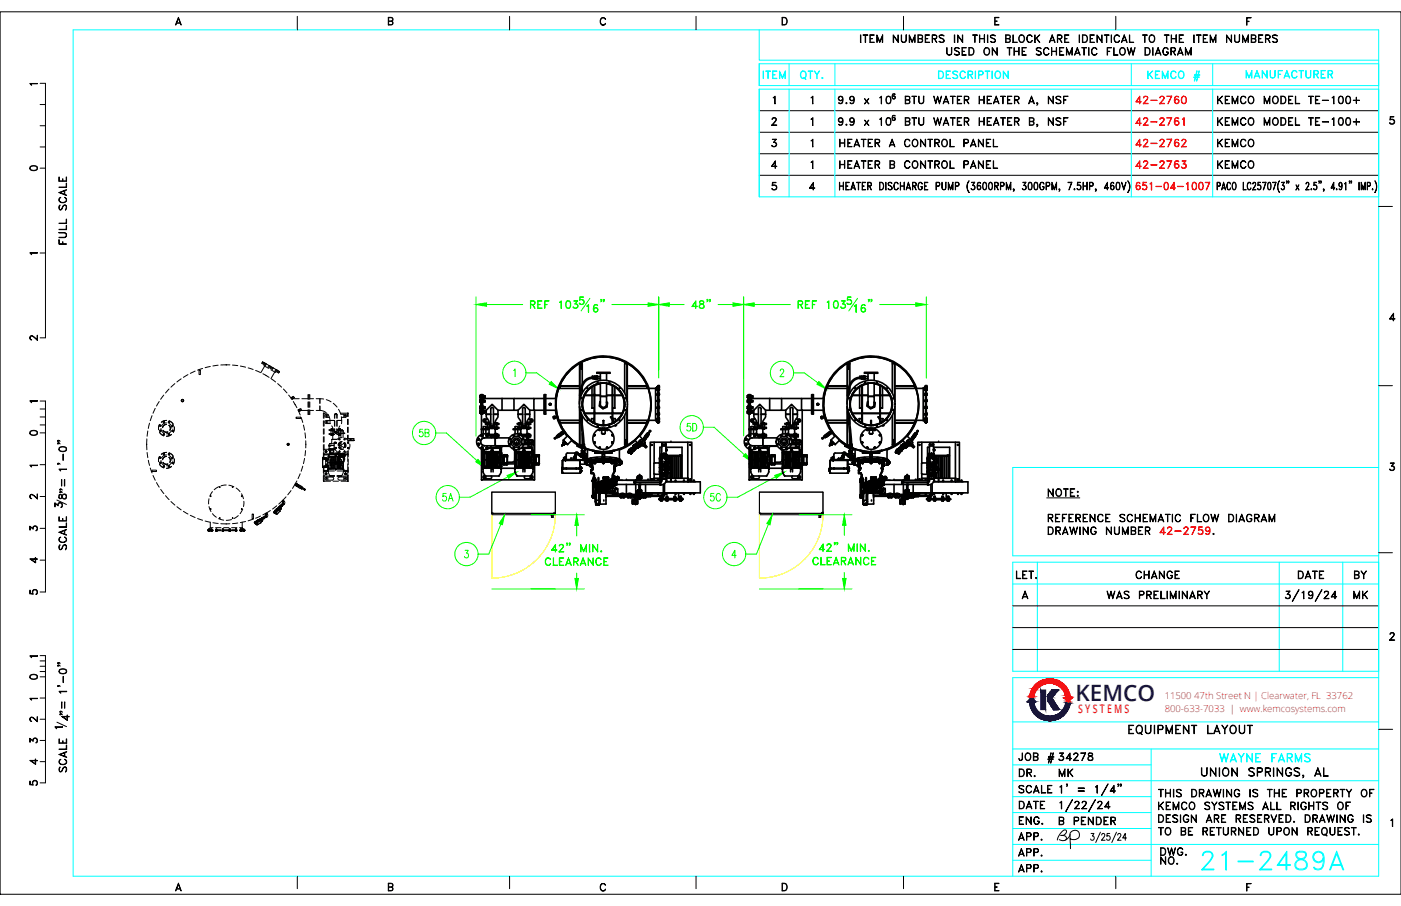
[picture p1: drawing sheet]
<svg xmlns="http://www.w3.org/2000/svg" width="432mm" height="279mm" viewBox="0 0 432 279" stroke-linecap="round" stroke-linejoin="round" font-family="sans-serif">
<defs><g id="words">
<text font-size="9.7" fill="#0ff" x="369.4" y="269.5">21-2489A</text>
<text font-size="7.1" x="395.1" y="186.6">3/19/24</text>
<text font-size="6.9" fill="#1a1548" x="331.4" y="216.2">KEMCO</text>
<g font-size="6.6">
<text x="347.1" y="227.9">EQUIPMENT LAYOUT</text>
<text x="313.3" y="236.7">JOB #</text>
</g>
<g font-size="6.2" fill="#0ff">
<text x="352.8" y="26.1">KEMCO #</text>
<text x="375" y="236.4">WAYNE FARMS</text>
</g>
<g font-size="6.2">
<text x="21.9" y="146.4" transform="rotate(-90 21.9 146.4)">1'-0&quot;</text>
<text x="21.9" y="214.8" transform="rotate(-90 21.9 214.8)">1'-0&quot;</text>
<text x="369.4" y="240.9">UNION SPRINGS, AL</text>
</g>
<g font-size="5.7" fill="#0ff">
<text x="245.9" y="25.8">QTY.</text>
<text x="383.1" y="25.4">MANUFACTURER</text>
</g>
<g font-size="5.7" fill="#f00">
<text x="349.2" y="39.9">42-2761</text>
<text x="349.2" y="46.6">42-2762</text>
<text x="349.2" y="53.3">42-2763</text>
<text x="349.2" y="60">651-04-1007</text>
</g>
<g font-size="5.7">
<text x="374.3" y="39.9">KEMCO MODEL TE-100+</text>
<text x="257.9" y="46.6">HEATER A CONTROL PANEL</text>
<text x="374.3" y="46.6">KEMCO</text>
<text x="257.9" y="53.3">HEATER B CONTROL PANEL</text>
<text x="374.3" y="53.3">KEMCO</text>
<text x="21.9" y="76.6" transform="rotate(-90 21.9 76.6)">FULL SCALE</text>
<text x="21.9" y="170.7" transform="rotate(-90 21.9 170.7)">SCALE</text>
<text x="340.4" y="185.9">WAS PRELIMINARY</text>
<text x="416.3" y="185.9">MK</text>
<text x="21.9" y="239.2" transform="rotate(-90 21.9 239.2)">SCALE</text>
<text x="313.3" y="245.9">SCALE</text>
<text x="313.3" y="250.8">DATE</text>
<text x="313.3" y="255.4">ENG.</text>
<text x="312.9" y="260.3">APP.</text>
<text x="312.9" y="265.3">APP.</text>
<text x="356.7" y="267.8">NO.</text>
<text x="312.9" y="270.2">APP.</text>
</g>
<g font-size="5.3" fill="#0ff">
<text x="234.2" y="25.4">ITEM</text>
<text x="288.2" y="25.4">DESCRIPTION</text>
</g>
<text font-size="5.3" fill="#f00" x="349.2" y="33.2">42-2760</text>
<g font-size="5.3">
<text x="374.3" y="33.2">KEMCO MODEL TE-100+</text>
<text x="312.2" y="179.6">LET.</text>
<text x="349.2" y="179.6">CHANGE</text>
<text x="399.3" y="179.6">DATE</text>
<text x="416.6" y="179.6">BY</text>
<text x="325.6" y="235.7">34278</text>
<text x="313.3" y="240.6">DR.</text>
<text x="325.6" y="240.6">MK</text>
<text x="325.6" y="255.4">B PENDER</text>
</g>
<g font-size="5.3" fill="#0f0">
<text x="128.4" y="135.8">5B</text>
<text x="211" y="134.1">5D</text>
<text x="135.5" y="155.6">5A</text>
<text x="218" y="155.6">5C</text>
</g>
<g font-size="4.9">
<text x="8.5" y="54">0</text>
<text x="8.5" y="155.2">2</text>
<text x="17.3" y="155.2">8</text>
<text x="8.5" y="165.1">3</text>
<text x="8.5" y="175">4</text>
<text x="8.5" y="237.1">4</text>
</g>
<g font-size="4.4">
<text x="8.5" y="106.2">2</text>
<text x="8.5" y="135.5">0</text>
<text x="15.9" y="157.7">3</text>
<text x="8.5" y="184.5">5</text>
<text x="8.5" y="210.6">0</text>
<text x="8.5" y="223.7">2</text>
<text x="18" y="223.3">4</text>
<text x="8.5" y="230.4">3</text>
<text x="8.5" y="243.4">5</text>
</g>
<text font-size="3.7" fill="#ec2126" x="332.3" y="220">S Y S T E M S</text>
<g font-size="3.5">
<text x="8.5" y="27.5">1</text>
<text x="8.5" y="79.7">1</text>
<text x="8.5" y="125.6">1</text>
<text x="8.5" y="145.3">1</text>
<text x="15.9" y="226.1">1</text>
</g>
<g font-size="3.1">
<text x="8.5" y="203.9">1</text>
<text x="8.5" y="217">1</text>
</g>
<g font-size="2.9" fill="#ec2126">
<text x="359" y="215.7">11500 47th Street N | Clearwater, FL 33762</text>
<text x="359" y="219.6">800-633-7033 | www.kemcosystems.com</text>
</g>
</g></defs>
<!-- layer: 0 -->
<g fill="none" stroke="#0ff" stroke-width=".31">
<path d="M22.5 9.2h402.4v261h-402.4zM234 9.2v9.4h190.9M234 19.7h190.9M257.3 19.7v6.7M348.7 19.7v6.7M373.8 19.7v6.7M234 26.4h190.9M243.2 27.5v33.2M257.3 27.5v33.2M348.7 27.5v33.2M373.8 27.5v33.2M424.9 27.5h-190.9v33.2h190.9"/>
<path d="M424.9 144.2h-112.8v27.2h112.8M319.7 173.4v33.6M394.3 173.4v33.6M413.9 173.4v33.6M424.9 173.4h-112.8v33.6h112.8M312.1 180.1h112.8M424.9 209h-112.8v61.2M312.1 231h112.8M312.1 222.6h112.8M312.1 235.9h42.7M354.8 231v39.2M312.1 255.5h42.7"/>
<path d="M312.1 245.7h42.7M312.1 240.8h112.8M312.1 250.6h42.7M312.1 260.4h112.8M312.1 265.3h42.7"/>
</g>
<g fill="none" stroke="#000" stroke-width=".31">
<path d="M0 3.6h431.8v272.2h-431.8zM54.3 7.2h1.3M54.4 7h1.1M55 5.4l.9 2.3-.9-2-.9 2zM91.6 5v4.2M119.8 6.5l1.1-.1v-.8l-1.1-.1v2.1l1.1-.1v-.8l-1.1-.1M120.6 6.5l.5 .4a.62 .62 0 0 1-.5 .8h-.9v-2.3h.9l.5 .4a.62 .62 0 0 1-.5 .8M157.1 5v4.2M185.2 5.8a.79 .79 0 0 1 .8-.4 .79 .79 0 0 1 .6 .6 .82 .82 0 0 0-.9-.5 .82 .82 0 0 0-.6 .8 1.02 1.02 0 0 0 1 1.4l.5-.5a.86 .86 0 0 1-.9 .6 .86 .86 0 0 1-.7-.9zM214.5 5v4.2M241 5.4h.8a1.26 1.26 0 0 1 .8 1.1 1.26 1.26 0 0 1-.8 1.2h-.8zM241.2 5.5a1.12 1.12 0 0 1 1.3 .7 1.12 1.12 0 0 1-.7 1.4h-.6z"/>
<path d="M265.2 10.8l.1 2.3zM266 10.8l1.4 .1zM266.7 10.9v2.2l.1-2.2M268.1 10.8h1.4l-1.3 .1v2.1l1.3 .1h-1.4zM268.2 11.9h.7l-.7 .1M270.3 10.8l.8 2 1-2v2.3l-.2-1.8-.8 1.8-.7-1.8-.1 1.8zM275.3 10.8l1.5 2 .1-2v2.3l-1.5-2-.1 2zM277.8 10.8l.2 2 .4 .2 .7-.2 .1-2 .1 1.6a.79 .79 0 0 1-.7 .7 .79 .79 0 0 1-.8-.7zM278.5 5v4.2M280.2 10.8l.9 2 .9-2v2.3l-.1-1.8-.8 1.8-.7-1.8-.2 1.8zM283 11.9l1.2-.2v-.7l-1.2-.1v2.1l1.2-.1v-.8l-1.2-.1M283.8 11.9l.6 .4-.1 .6-.5 .2h-.9v-2.3l1.4 .2 .1 .5-.6 .5"/>
<path d="M285.2 10.8h1.3l-1.2 .1v2.1l1.2 .1h-1.3zM285.3 11.9h.7l-.7 .1M287.4 11.9l1.1-.2v-.7l-1.1-.1-.1 2.2v-2.3h.9l.6 .4a.61 .61 0 0 1-.6 .8h-.8M288 12l.8 1.1-.7-1.1M289.6 10.9l.8-.1 .6 .3-.6-.2-.9 .2 .1 .4 1.1 .5a.59 .59 0 0 1 .1 1 1.07 1.07 0 0 1-1.4-.2l.6 .2 .9-.2-.2-.7-1.2-.6-.1-.4zM291.8 14.7l.1 1.6 .2 .5 .6 .1 .4-.2 .1-2 .1 1.6a.79 .79 0 0 1-.7 .7 .79 .79 0 0 1-.8-.7zM294.1 10.8l.2 2.3zM294.1 15a1.03 1.03 0 0 1 1.6 0l-.6-.2-.8 .2 .1 .5 1 .4a.59 .59 0 0 1 .3 .6 .59 .59 0 0 1-.6 .5l-1-.3 .6 .2 .9-.2-.1-.6-1.1-.5zM295.1 10.8l1.5 2 .1-2v2.3l-1.4-2-.2 2zM296.5 14.7h1.3l-1.2 .1v2.1l1.2 .1h-1.3zM296.6 15.8h.7l-.7 .1M298.6 14.7h.8a1.25 1.25 0 0 1 .8 1.1 1.25 1.25 0 0 1-.8 1.2h-.8z"/>
<path d="M298.7 14.8a1.16 1.16 0 0 1 1.4 .6 1.16 1.16 0 0 1-.4 1.4l-1 .1zM299.7 10.8l1.5 .1zM300.4 10.9v2.2l.1-2.2M301.9 10.8l.1 2.3zM302 11.9h1.3M302 12h1.3M303.3 10.8l.1 2.3zM303.4 15a.87 .87 0 0 1 1-.3 .87 .87 0 0 1 .6 .9v.5a.9 .9 0 0 1-.9 .9 .9 .9 0 0 1-.9-.9zM303.7 14.9a.79 .79 0 0 1 1.2 .7 1 1 0 0 1-.9 1.3 1.24 1.24 0 0 1-.3-2zM304.3 10.8l.2 2.3zM305.2 11.1l.6-.3 .8 .1 .2 .2-.6-.2-.8 .2 .1 .4 1 .5a.59 .59 0 0 1 .1 1 1.07 1.07 0 0 1-1.4-.2l.6 .2 .9-.2-.1-.6-1.1-.6zM305.8 14.7l1.5 2 .1-2v2.3l-1.5-2-.1 2z"/>
<path d="M306.6 5.4h1.3l-1.2 .1v2.1l1.2 .1h-1.3zM306.7 6.5h.7l-.7 .1M310.1 11.9l1.1-.2v-.7l-1.1-.1v2.1l1.1-.1v-.8l-1.1-.1M310.4 14.7l1.4 .1zM310.9 11.9l.5 .4-.1 .6-.4 .2h-1v-2.3l1.4 .2 .1 .5-.5 .5M311.1 14.8v2.2l.1-2.2M312.2 10.8l.1 2.2 1.2 .1h-1.3zM312.5 14.7l.1 2.3zM312.6 15.8h1.4M312.6 15.9h1.4M314 14.7l.1 2.3zM314.2 11.1a1.08 1.08 0 0 1 1.5 .2 1.08 1.08 0 0 1-.1 1.5 .87 .87 0 0 1-1 .3 .87 .87 0 0 1-.6-.9z"/>
<path d="M314.4 11a.81 .81 0 0 1 1.3 .6 1.02 1.02 0 0 1-.9 1.4 1.25 1.25 0 0 1-.4-2zM315 14.7h1.3l-1.2 .1v2.1l1.2 .1h-1.3zM315.1 15.8h.7l-.7 .1M316.7 11.1a.82 .82 0 0 1 .8-.4 .82 .82 0 0 1 .6 .6 .82 .82 0 0 0-.9-.4 .82 .82 0 0 0-.6 .7 1.02 1.02 0 0 0 1 1.4l.5-.5a.86 .86 0 0 1-1 .6 .86 .86 0 0 1-.6-.9zM318.9 10.8l.1 2.3zM319 12.1l1.5-1.3-1.5 1.4M319.4 11.7l1.1 1.4-1-1.4M319.4 15a1.03 1.03 0 0 1 1.5 0l-.5-.2-.9 .2 .1 .5 1 .4a.59 .59 0 0 1 .3 .6 .59 .59 0 0 1-.5 .5l-1-.3 .5 .2 .9-.2-.1-.6-1.1-.5zM322.1 14.8a.82 .82 0 0 1 1.2 .4 .82 .82 0 0 0-.9-.4 .82 .82 0 0 0-.7 .8 1 1 0 0 0 1 1.3l.6-.4a.87 .87 0 0 1-1 .5 .87 .87 0 0 1-.7-.9v-.5zM323.6 12.5h1.4M323.7 12.4h1.2M324.1 14.7l.1 2.3z"/>
<path d="M324.2 15.8h1.3M324.2 15.9h1.3M324.3 10.8l.9 2.3-.9-2-.9 2zM325.5 14.7l.1 2.3zM326 11.9l1.1-.2v-.7l-1.1-.1-.1 2.2v-2.3l1.3 .2 .1 .5-.2 .4-1.1 .1M326.5 12l.8 1.1-.6-1.1M326.5 14.7h1.4l-1.2 .1v2.1l1.2 .1h-1.4zM326.7 15.8h.6l-.6 .1M328.1 10.8h1.4l-1.3 .1v2.1l1.3 .1h-1.4zM328.2 11.9h.7l-.7 .1M328.7 14.7l.9 2 .9-2v2.3l-.1-1.8-.8 1.8-.8-1.8-.1 1.8zM331.4 16.5h1.3"/>
<path d="M331.5 16.3h1.1M332 14.7l.9 2.3-.9-2-.8 2zM332.6 10.8l.1 2.3zM333.4 14.7l1.4 .1zM333.6 10.8h.8a1.25 1.25 0 0 1 .8 1.1 1.25 1.25 0 0 1-.8 1.2h-.8zM333.7 10.9a1.15 1.15 0 0 1 1.3 .5 1.15 1.15 0 0 1-.3 1.5l-1 .1zM334.1 14.8v2.2l.1-2.2M335.5 14.7l.1 2.3zM336 10.8h1.3l-1.2 .1v2.1l1.2 .1h-1.3zM336.1 11.9h.6l-.6 .1M336.6 15a.81 .81 0 0 1 .8-.4 .81 .81 0 0 1 .7 .6 .82 .82 0 0 0-.9-.4 .82 .82 0 0 0-.7 .8 1.01 1.01 0 0 0 1 1.3l.6-.4a.86 .86 0 0 1-1 .5 .86 .86 0 0 1-.7-.9zM338.1 10.8l1.5 2 .1-2v2.3l-1.5-2-.1 2z"/>
<path d="M340.3 10.8l1.5 .1zM341 10.9v2.2l.1-2.2M341.2 14.7h1.4l-1.2 .1v2.2zM341.4 15.8h.6l-.6 .1M342.5 10.8l.1 2.3zM343.3 14.7l.1 2.2 1.2 .1h-1.3zM343.6 11.1a.83 .83 0 0 1 .8-.4 .83 .83 0 0 1 .7 .6 .84 .84 0 0 0-1-.4 .84 .84 0 0 0-.6 .7 1.04 1.04 0 0 0 1 1.4l.6-.5a.87 .87 0 0 1-1 .6 .87 .87 0 0 1-.7-.9zM343.9 5v4.2M345.3 15a.86 .86 0 0 1 1-.3 .86 .86 0 0 1 .5 .9v.5a.89 .89 0 0 1-.9 .9 .89 .89 0 0 1-.8-.9zM345.5 14.9a.79 .79 0 0 1 1.2 .7 1 1 0 0 1-.9 1.3 1.23 1.23 0 0 1-.3-2zM345.8 12.5h1.4M345.9 12.4h1.2"/>
<path d="M346.5 10.8l.9 2.3-.9-2-.9 2zM347.4 14.7l.7 2 .5-2 .6 2 .7-2-.7 2.3-.6-2-.5 2zM348.1 10.8l.1 2.2 1.2 .1h-1.3zM352.1 10.8l1.5 .1zM352.8 10.9v2.2l.1-2.2M352.9 14.7h.8a1.24 1.24 0 0 1 .8 1.1 1.24 1.24 0 0 1-.8 1.2h-.8zM353 14.8a1.1 1.1 0 0 1 1.4 1 1.1 1.1 0 0 1-1.4 1.1zM354.4 11.1a.97 .97 0 0 1 1.2-.2 .97 .97 0 0 1 .3 1.3 .89 .89 0 0 1-.9 .9 .89 .89 0 0 1-.9-.9zM354.6 11a.81 .81 0 0 1 1.2 .6 1.02 1.02 0 0 1-.9 1.4 1.25 1.25 0 0 1-.3-2zM355.3 14.7l.1 2.3zM356.3 16.5h1.3M356.4 16.3h1.1"/>
<path d="M356.9 14.7l.9 2.3-.9-2-.9 2zM358.8 10.8l1.5 .1zM358.8 14.8a.8 .8 0 0 1 1.3 .4 .82 .82 0 0 0-.9-.4 .82 .82 0 0 0-.7 .8v.5a.73 .73 0 0 0 .7 .8 .73 .73 0 0 0 .8-.8l-.5-.1h.6a.85 .85 0 0 1-.8 1.1 .85 .85 0 0 1-.9-1v-.5zM359.5 10.9v2.2l.1-2.2M361 10.8l.1 2.3zM361 15.8l1.1-.1v-.8l-1.1-.1-.1 2.2v-2.3l1.3 .2 .1 .6-.2 .3-1.1 .1M361.1 11.9h1.3M361.1 12h1.3M361.5 15.9l.8 1.1-.6-1.1M362.4 10.8l.1 2.3zM363.1 16.5h1.3M363.2 16.3h1.1"/>
<path d="M363.4 10.8h1.4l-1.2 .1v2.1l1.2 .1h-1.4zM363.6 11.9h.6l-.6 .1M363.8 14.7l.9 2.3-.9-2-.9 2zM365.3 14.7l.9 2 .9-2v2.3l-.1-1.8-.8 1.8-.7-1.8-.2 1.8zM367.9 10.8l.1 2.3zM368.7 10.8l1.5 .1zM369.4 10.9v2.2l.1-2.2M370.8 10.8h1.4l-1.3 .1v2.1l1.3 .1h-1.4zM370.9 11.9h.7l-.7 .1M373 10.8l.9 2 .9-2v2.3l-.1-1.8-.8 1.8-.8-1.8-.1 1.8zM378 10.8l1.5 2 .1-2v2.3l-1.5-2-.1 2zM380.5 10.8l.2 2 .4 .2 .7-.2 .2-2 .1 1.6a.79 .79 0 0 1-.8 .7 .79 .79 0 0 1-.8-.7z"/>
<path d="M382.9 10.8l1 2 .8-2v2.3l-.1-1.8-.7 1.8-.8-1.8-.2 1.8zM384.2 5.4h1.4l-1.3 .1v2.3zM384.3 6.5h.7l-.7 .2M385.8 11.9l1.1-.2v-.7l-1.1-.1v2.1l1.1-.1v-.8l-1.1-.1M386.5 11.9l.6 .4-.1 .6-.5 .2h-.9v-2.3l1.4 .2 .1 .5-.6 .5M387.9 10.8h1.3l-1.2 .1v2.1l1.2 .1h-1.3zM388 11.9h.7l-.7 .1M390.1 11.9l1.1-.2v-.7l-1.1-.1-.1 2.2v-2.3h.9l.6 .4a.61 .61 0 0 1-.6 .8h-.8M390.7 12l.8 1.1-.7-1.1M392.2 11.1l.5-.3 .8 .1 .2 .2-.6-.2-.8 .2 .1 .4 1 .5a.59 .59 0 0 1 .1 1 1.07 1.07 0 0 1-1.3-.2l.5 .2 .9-.2-.1-.6-1.1-.6zM12.4 25.7h1.6v78.5M12.4 32.2h1.6"/>
<path d="M12.4 38.8h1.6M234 34.1h190.9M258.5 37.2a.69 .69 0 0 0 1 .3l.2-.3M258.5 36.9a.69 .69 0 0 1 1-.4l.2 .4M258.6 38.4h.9M258.9 36.4l-.4 .6 .4 .6M259.2 36.4a1.42 1.42 0 0 1 .2 2.1M259.7 37.4a.73 .73 0 0 1-1.1 .2 .73 .73 0 0 1 0-1.1 .73 .73 0 0 1 1.1 .1l.1 .5a1.12 1.12 0 0 1-.9 1.6l-.4-.4 .2 .2M259.7 37.1l-.5 .5M260.7 38.4l.2-.1 .1 .2-.2 .2zM260.8 38.4h.1M262 37.2a.66 .66 0 0 0 1 .3l.2-.3"/>
<path d="M262 36.9a.66 .66 0 0 1 1-.4l.2 .4M262.1 38.4h.9M262.4 36.4a.66 .66 0 0 0-.3 1l.3 .2M262.7 36.4a1.44 1.44 0 0 1 .1 2.1M263.2 37.4a.73 .73 0 0 1-1.1 .2 .73 .73 0 0 1 0-1.1 .73 .73 0 0 1 1.1 .1l.1 .5a1.13 1.13 0 0 1-.9 1.6l-.4-.4 .2 .2M263.2 37.1l-.5 .5M266.4 37.1l1.4 1.6zM267.7 37.1l-1.3 1.6zM271.1 36.7l.6-.4v2.4l-.1-2.2zM273.4 36.4a.75 .75 0 0 1 1.1 .3l.1 .6a1.02 1.02 0 0 1-.9 1.4 1.5 1.5 0 0 1-.3-2.3zM273.4 38.4h.9M273.4 36.5h.9"/>
<path d="M273.5 36.4a1.79 1.79 0 0 0 0 2.1M274.2 36.4l.3 .9-.3 1.2M275 36.8l.4 .3 .5-.3M275 36.6l.4-.3 .5 .3M275.2 35.7h.6M275.3 35.6l-.3 1 .3 .5M275.3 36.3l-.3 .3M275.6 36.3l.3 .3-.3 .5M275.7 35.6l.2 .2-.1-.2a.81 .81 0 0 0-1 .6 .81 .81 0 0 0 .6 1 .51 .51 0 0 0 .5-.7 .51 .51 0 0 0-.9-.1M279.1 37.4l1.1-.1v-.8l-1.1-.1v2.1l1.1-.1v-.8l-1.1-.1M279.9 37.4l.6 .4a.62 .62 0 0 1-.6 .9h-.9v-2.4h.9l.6 .4a.62 .62 0 0 1-.6 .8M281 36.3l1.5 .1z"/>
<path d="M281.7 36.4v2.3l.1-2.3M283.1 36.3l.3 2 .4 .2 .7-.2 .1-2 .1 1.7a.8 .8 0 0 1-.8 .7 .8 .8 0 0 1-.8-.7zM287.8 36.3l.6 2 .6-2 .5 2 .7-2-.7 2.4-.5-2.1-.6 2.1zM290.9 38.1h1.3M291 38h1.1M291.6 36.3l.9 2.4-.9-2.1-.9 2.1zM292.9 36.3l1.5 .1zM293.6 36.4v2.3l.1-2.3M295 36.3h1.4l-1.3 .1v2.1l1.3 .2h-1.4zM295.1 37.4h.7l-.7 .1M297.3 37.4l1.1-.1v-.8l-1.1-.1-.1 2.3v-2.4l1.3 .2 .1 .6-.2 .3-1.1 .1M297.8 37.5l.8 1.2-.6-1.2"/>
<path d="M301.8 36.3l.1 2.4zM301.9 37.4h1.3M301.9 37.5h1.3M303.2 36.3l.1 2.4zM304.2 36.3h1.4l-1.2 .1v2.1l1.2 .2h-1.4zM304.4 37.4h.6l-.6 .1M306.4 38.1h1.3M306.5 38h1.1M307 36.3l.9 2.4-.9-2.1-.8 2.1zM308.4 36.3l1.4 .1zM309.1 36.4v2.3l.1-2.3M310.5 36.3h1.4l-1.3 .1v2.1l1.3 .2h-1.4z"/>
<path d="M310.6 37.4h.7l-.7 .1M312.8 37.4l1.1-.1v-.8l-1.1-.1-.1 2.3v-2.4l1.3 .2 .1 .6-.2 .3-1.1 .1M313.3 37.5l.8 1.2-.7-1.2M317.4 37.4l1.1-.1v-.8l-1.1-.1v2.1l1.1-.1v-.8l-1.1-.1M318.1 37.4l.6 .4a.62 .62 0 0 1-.6 .9h-.9v-2.4h.9l.6 .4a.62 .62 0 0 1-.6 .8M319.6 38.4l.1 .1zM319.7 39l.1-.5-.2 .2v-.4l.2 .1v.4l-.3 .3M319.7 38.7l.1 .1M323.1 36.3l1.4 2 .2-2v2.4l-1.5-2.1-.1 2.1zM325.4 36.6a1.02 1.02 0 0 1 1.6 0l-.6-.2-.9 .2 .1 .5 1.1 .4a.58 .58 0 0 1 .1 1 1.03 1.03 0 0 1-1.4-.2l.6 .2 .9-.2-.1-.6-1.2-.5zM327.8 36.3h1.3l-1.2 .1v2.3zM327.9 37.4h.7l-.7 .1"/>
<path d="M428.4 38l.3 .2M429.3 36.9a.72 .72 0 0 1 .4 .6 .72 .72 0 0 1-.4 .7M429.7 37.3a.95 .95 0 0 0-1.3-.3l.1-1h1.1l-1 .1-.1 .8a.84 .84 0 0 1 1.2 .1 .84 .84 0 0 1-.3 1.2 .84 .84 0 0 1-1.1-.3h.1a.74 .74 0 0 0 .7 .3 .74 .74 0 0 0 .6-.4M12.4 45.3h1.6M234 54.1h190.9M234 40.8h190.9M234 47.4h190.9M12.4 78h1.6M424.9 63.7h4.3M428.4 98.3l1.6 .1h-1.7l1.2-1.8v2.4l-.1-2.1-1 1.5M52.1 120l-1.1 1.2M53.9 118.3l-1.2 1.1"/>
<path d="M55.8 116.8l-1.3 1M57.9 115.5l-1.4 .9M60.1 114.4l-1.4 .7M61.3 114.1h.5v1.4h-.5zM62.4 113.6l-1.5 .6M64.8 113l-1.6 .4M67.2 112.6l-1.6 .3M69.8 112.5l-.1 .1M69.8 112.5l-1.7 .1M69.8 112.5h1M71.6 112.6l1.7 .2M74.1 112.9l1.6 .3"/>
<path d="M76.5 113.5l1.5 .4M78.8 114.2l1.5 .7M80.9 111.6l-.1 .2 1.2 .7M80.9 111.6l1.2 .7M80.9 111.6l-.2 .5 1.2 .6M81 115.3l1.9 1.1M81.5 112.5l-.1 .3 1.4 .8M81.6 111.9l1.6 1M81.6 111.9l-.1 .1M81.6 112.9l-1.2 2M82.6 113.1l1.4 .9M82.7 112.9l1.4 .8"/>
<path d="M82.8 112.7l1.4 .8M83.5 114l1.4 .8 .2-.2M83.6 116.8l1.3 1M83.9 113.3l1.7 .9M84.7 114.7l-1.2 2M84.7 114.4l1.2 .6 .2-.4M84.8 114.2l1.2 .7 .1-.3M85 113.9l1.1 .7M85.6 114.2v.1M85.6 118.3l1.2 1.1M87.4 120l1.1 1.2M424.9 118.9h4.3"/>
<path d="M12.4 123.7h1.6v58.9M12.4 128.6h1.6M12.4 126.1h1.6M45.3 135.3v3.4M45.3 139.5l.3 1.6M45.6 132.9l-.3 1.6M46.1 130.5l-.4 1.6M46.9 128.2l-.6 1.5M47.8 125.9l-.6 1.5M49.1 123.8l-.9 1.4M49.2 130.9l-.3 1v.6M49.2 133.3l.5 .6 .8 .5"/>
<path d="M49.6 132.1l.2 .8 .7 .6M50.1 131.9a1.22 1.22 0 0 1 1.2-1 1.22 1.22 0 0 0-1.2 1M50.2 132.7a1.42 1.42 0 0 0 1.5 .5 1.23 1.23 0 0 1-1.5-.5zM50.5 121.8l-1 1.3M51.3 129.6l-.9 .2-.7 .4M51.3 130.4l-.9 .3-.6 .6M51.3 130.9a1.22 1.22 0 0 0-1.2 1M51.3 139.5l-1.6 .6M52 131.2a1.14 1.14 0 0 1 .3 1.5M52.1 131.1a1.14 1.14 0 0 1 .3 1.6 1.2 1.2 0 0 0-.3-1.6zM52.1 129.8l1.3 1.1M52.1 139.7l.9 .4 .4 .6"/>
<path d="M52.1 130.6l.6 .5 .3 1M52.8 132.9l-.7 .7-.8 .2M52.9 134l-.7 .4-.9 .1M53.7 131.7l-.3 1.6M89 121.8l.9 1.3M89.7 122.7l.1-.1 .4 .5-.2 .1M90 122.6l-.1 .1M90.1 122.4l-.1 .2M90.1 122.4l.1 .2M90.1 122.5l.3-.3 .3 .4-.3 .3M90.2 122.9h.2zM90.3 122.8l-.3-.2 .2 .3"/>
<path d="M90.4 123.8l1.1 1.9M91.2 128.7h1.5v.4h-1.5zM92.1 126.9l.2-.1-.3-.5-.2 .1 .7 1.6M92.2 126.3v.1M92.2 126.3l-.1 .1M92.2 123h-2.1M92.3 126.2l-.1 .1M92.3 126.2l.1 .1M92.3 126.6l.2 .1zM92.3 126.2l.4-.1 .2 .4-.4 .2M92.4 126.7l-.2 .1M92.5 126.6l-.1-.3-.1 .3"/>
<path d="M92.7 126.6h2.2M92.8 128.7l.5 1.6M93 123h1.9M93.5 131.1l.4 1.6M94 133.5l.2 1.6M94.2 139l-.2 1.6M94.2 135.9v2.2M94.9 123.1v-1.3h.3v1.3v-1.3h.3v1.3M94.9 124v1.6M94.9 126.4v1.4h.6v-1.4M95.2 124v1.6M95.2 126.4v1.4"/>
<path d="M95.5 126.6h1.1M95.5 123h1.1M95.5 124v1.6M97.5 126.6h1.6l1.4 .6M97.5 123h1.1M98.6 123v1.4M98.6 125.2v1.4M99.7 129.8v1.6M99.7 132.2v1.7M99.7 134.7v1.7M99.7 137.2v1.6M99.7 139.6v1.6"/>
<path d="M99.7 127.5h.1M99.8 123.1l-1.2-.1v1.4M99.9 127.4v1.5M99.9 129.8v1.6M99.9 132.2v1.7M99.9 134.7v1.6M99.9 137.1v1.5M100.3 139.3l.2 .1zM100.4 139.1l-.1 .2zM100.4 139.1h.1M100.5 139.4h.1zM100.5 139l.2 .2z"/>
<path d="M100.6 123.3l1.4 .6M100.7 139.2l-.1 .2zM100.7 127.4h-1v1.6M101 127.8a4.6 4.6 0 0 1 .8 2.9M101 127.8h-.4a.48 .48 0 0 0-.5 .4 .48 .48 0 0 0 .5 .5h.9M101 127.8v.9M101 129.7v.9M101.3 137.4h1.7h-.9l-.7 .3M101.3 137.4l.1 .3M101.4 138.5v.4M101.4 138.9h.1M101.4 138.6v.3"/>
<path d="M101.4 137.7l.1 .6M101.5 140l-1.7 .1M101.5 138.9h.1M101.6 138.6l-.1 .3M101.6 138.6h.1M101.6 138.9v.8h1M101.7 138.6v.8M101.7 136.9l-.4 .5M101.7 136.8h.5M101.7 136.8v.1M101.7 136.8h.1M101.7 139.8h1.3"/>
<path d="M101.7 139.8h3.2M101.7 139.7l-.2 .3M101.7 139.4h.1M101.7 138.6h.1M101.8 139.4h.1M101.8 139.4v-.8l.1 .8M101.8 138.6h.1M101.9 138.6h.7l.2 .2M101.9 139.4h.1M102 132.3h.1M102 134.2l.1 .1M102 132.3v.2"/>
<path d="M102 134v.2M102.1 137.4h.1M102.1 132.3h.2zM102.1 134.3h.2zM102.2 132.8v.1M102.2 133.7h.1M102.2 136.8h.1M102.2 132.3v.2M102.2 134v.2M102.2 136.8l-.5 .1M102.2 131.3l.4 1M102.3 135.5h1.5"/>
<path d="M102.3 135.5l-.1 1.3M102.3 132.3h.3zM102.3 134.3h.3zM102.5 132.3v.2M102.5 134v.2M102.5 132.8v.1M102.5 133.7h.1M102.6 134.3v1.2M102.6 132.9v.8M102.6 132.3h.1M102.6 138.6l.2 .1M102.6 134.2v.1"/>
<path d="M102.6 132.3v.2M102.6 134v.2M102.7 124.4l1.2 1.1M102.8 132.9h-.8v.8h.8M102.8 138.8h-.9h.9M102.8 138.8h.1M102.8 138.6v.8M102.8 132.8h-1.3v-.3h1.6l-.1 .2a.82 .82 0 0 0 .1 1.3M102.8 138.7v.1M102.8 133.7h-1.3v.3h1.7M103 136.8l-1.3 .1M103 138.3h.1"/>
<path d="M103 137.8v.5M103 136.5h.1M103 136.5v.5M103.1 129.7h-2.5a.48 .48 0 0 0-.5 .4 .48 .48 0 0 0 .5 .5h1.1M103.1 133.3a.44 .44 0 0 0 .4 .3 .44 .44 0 0 0 .4-.3 .41 .41 0 0 1-.4 .4 .41 .41 0 0 1-.4-.4zM103.1 128v1M103.1 129.8v1.6M103.1 132.2v1.1M103.1 138.3h-1.7v.2M103.2 127.7l.5-.1 .2 .4a.43 .43 0 0 0-.4-.4 .43 .43 0 0 0-.4 .4zM103.2 128v1M103.2 129.8v1.6"/>
<path d="M103.2 132.2v1.1M103.3 138.6h-3.4l-.1 2.6M103.3 138.6h-1.9v.3M103.3 139.7v.1M103.3 138.6h-.4v.8h-1.2v-.8l-.1 .3M103.3 136.2l-.3 1.6M103.3 138.6l1.3 1.1h-1.1M103.3 133.2l.4-.1v.3l-.3 .1zM103.4 136.8h.1M103.4 138l.2 .3h-.2M103.6 136.4l-.2 .4M103.7 139.7v.1"/>
<path d="M103.8 128v1M103.8 129.8v1.6M103.8 132.2v1.1M103.8 134h1.3M103.8 139.8h1.3v.3M103.8 135.5h-1.5M103.9 129.7h1.4l-.1 1M103.9 129.7h1.4M103.9 128v1M103.9 129.8v1.6M103.9 132.2v1.1M104.2 132.8h1.3v-.3h-1.6l.1 .2a.82 .82 0 0 1-.1 1.3"/>
<path d="M104.2 133.7h.9M104.2 133.7h.4M104.2 132.9h.8v.6M104.2 137.5h.7M104.2 137.3h.7M104.3 126.2l.7 1.5M104.4 132.3h.1M104.4 134.2v.1M104.4 138a1.25 1.25 0 0 0 1.4 .5M104.4 132.3v.2M104.4 134v.2M104.4 138a1.18 1.18 0 0 0 1.4 .5"/>
<path d="M104.4 132.9v.8M104.4 135.5h.2M104.4 139.2l.4 .1M104.4 132.3h.2zM104.4 134.3h.2zM104.5 135.4v.1M104.5 132.8v.1M104.5 133.7h.1M104.5 134v1.1M104.5 137.5l.7 .7M104.5 139.4h.2M104.6 137.5l.5 .7"/>
<path d="M104.6 133.5h1.6v.2h-1.6zM104.6 137.5l.5 .6M104.6 132.3h.3zM104.6 134.3h.3zM104.6 139.9h.1M104.6 139.9v.2M104.7 139.9h-.1M104.7 139.9h.2zM104.8 131.3l-.3 .6v.6M104.8 139.9v.2M104.8 132.3v.2M104.8 134v.2"/>
<path d="M104.8 135.4l-.2 .1M104.8 132.8v.1M104.8 133.7h.1M104.8 136.7l.3-.1-.5 .7zM104.9 137.3l.2 .1zM104.9 134.2h.1M104.9 132.3h.1M104.9 139.9h.2zM104.9 127.4h2.3M104.9 132.3v.2M104.9 134v.2M105 132.9h.8z"/>
<path d="M105 137.4l.2 .4 .4-.1M105 139.9v.2M105 127.8h1.4a.48 .48 0 0 1 .5 .4 .48 .48 0 0 1-.5 .5h-1.2M105.1 137.4h.1M105.1 136.7l-.5 .6M105.1 133.7v1.3M105.1 139.9h.1M105.2 136.5l-.7 .8M105.2 128.5l.1 1.2h-1.4M105.4 136.2a1.15 1.15 0 0 0-1.1 1M105.4 134.9l-.9 .2-.7 .4M105.4 136.2a1.22 1.22 0 0 0-1.2 1"/>
<path d="M105.5 140h1.7M105.6 137h-.4l-.2 .4M105.7 139.8v.3M105.7 139.9h.1M105.7 133.7v1.3M105.8 139.9h.2zM105.8 132.9v.6M105.8 139.9v.2M105.9 136.7l.1 .1a.81 .81 0 0 1-.1 1.2 .85 .85 0 0 0 0-1.3zM105.9 136.7a.88 .88 0 0 1 0 1.4M106 139.9h.1zM106 127.8v.9"/>
<path d="M106 135.4l.4 .2M106.1 139.9v.2M106.1 135.3h.2M106.2 139.9h.1M106.2 139.9v.2M106.2 135.1l.9 .5 .4 .5M106.4 139.2l-.4 .1M106.4 138a1.22 1.22 0 0 0-.2-1.5 1.1 1.1 0 0 1 .3 1.5M107 139.3l-.7 .4-.9 .1M107.1 135.2l2 .1M107.1 135.2l-.1 .4M107.1 127.4v1.1"/>
<path d="M107.1 129.3v1.6M107.1 131.7v1.7M107.1 134.2v1M107.2 139.1v1M107.2 138.3h.2M107.2 136.4h.2M107.2 136.4h.1M107.2 138.3h.1M107.2 127.4h.1M107.2 135.7l1.9 .1M107.3 127.4v1.1M107.3 129.3v1.6"/>
<path d="M107.3 131.7v1.7M107.3 134.2v1M107.3 138.9v1.9M107.3 135.9l1.8-.1zM107.8 136.9l-.3 1.7M108 135.5h.1M109.1 135.9h-1.8h1.8M109.1 135.3h-2.4M109.1 135.3v.4M12.4 143.3h1.6M18.9 148l.2 1.9zM19.8 148l.2 1.9z"/>
<path d="M45.7 141.9l.4 1.6M46.3 144.3l.6 1.6M46.8 145h1.4v.4h-1.4zM47.2 146.6l.7 1.5M48.2 148.8l.9 1.4M49.2 140.8l-.3 .9v.7M49.2 143.2l.5 .6 .8 .5M49.5 150.9l1 1.3M49.6 142l.2 .8 .7 .6M50.2 142.6a1.2 1.2 0 0 0 1.5 .5M50.2 142.6a1.33 1.33 0 0 0 1.5 .5 1.17 1.17 0 0 1-1.5-.5zM51 152.9l1.1 1.2"/>
<path d="M51.3 140.7a1.21 1.21 0 0 0-1.2 1.1 1.22 1.22 0 0 1 1.2-1.1 1.27 1.27 0 0 0-1.2 1.1M51.3 140.3l-.9 .2-.6 .6M52 141.1a1.17 1.17 0 0 1 .3 1.5M52.1 141a1.13 1.13 0 0 1 .3 1.6 1.18 1.18 0 0 0-.3-1.6zM52.1 140.5l.6 .5 .3 1M52.7 154.7l1.2 1.1M52.8 142.8l-.7 .7-.8 .1M52.9 143.8l-.7 .5-.9 .1M53.7 141.5l-.3 1.7M54.5 156.3l1.3 .9M56.5 157.7l1.4 .8M58.7 158.9l1.4 .7"/>
<path d="M60.9 159.9l1.5 .5M64.4 153.8l-.1 1.6M64.4 156.2l.6 1.6M65.5 151.6l-.8 1.4M65.5 158.4l1.2 1.1M67.4 150.1l-1.4 .9M67.4 159.9l1.5 .5M69.7 149.6l-1.6 .2M70.5 149.6l1.6 .5M72.8 150.5l1.2 1.1M73.4 159l-1.3 .9M74.4 152.3l.6 1.5"/>
<path d="M74.8 157l-.8 1.4M75.2 154.6l-.2 1.6M77.7 158.5h.4v1.5h-.4zM80.3 159.2l-1.5 .6M80.4 159.9l-.2 .1M80.4 159.9h.1M80.6 159.9h.1M80.6 159.9h-.2M80.6 159.8h.1M80.6 159.8v.1M80.6 159.9l.2 .2M80.8 159.7h.1"/>
<path d="M80.8 159.7l.2 .4M80.8 159.7l-.2 .2M80.8 159.7l-.1 .2M80.8 159.8v.3M80.9 159.7l-.1 .1M81 160h.1M81.1 159.6l-.2 .1 .1 .3M81.2 159.7l.2-.1 .2 .3-.3 .1zM81.3 159.9l-.3 .1M81.3 159.4l.3-.1 .2 .3-.3 .2M81.4 159.6l-.1-.3-.3 .1 .2 .3M81.6 159.3h.1"/>
<path d="M81.7 159.2l.3 .3M81.7 159.4l.2 .2zM81.7 159l.5 .5zM81.8 159.6h-.1M81.8 159.1l-.1 .1M81.8 159.4l-.2-.2 .1 .2M82 158.9l.3 .6M82 158.6v.2M82 158.9l-.1 .1M82 158.8v.1M82.3 158.1l.1 .2-.5 .3-.2-.2M82.3 159.5h-.1"/>
<path d="M82.3 158.3l-.4 .3M82.3 158.4l.1 .2M82.4 158.6l.1 .5-.2 .4M82.4 158.6l-.4 .2M83.3 157.4l-2.3 1.4M84.3 158l.1 .1M84.3 158.1l.4 .3M84.3 158v.1M84.4 157.9l-.1 .1M84.4 157.9l.4 .4M84.4 157.9l.4 .3M84.5 158l.2 .2"/>
<path d="M84.6 157.7l-.2 .2M84.6 157.7h.1M84.6 158.3l.1 .1M84.8 157.6h.1M84.8 157.6l-.2 .1M84.8 158.3l.2 .1zM84.8 158.3l-.1 .1M84.8 157.6l.3 .2M84.8 158.2v.1M84.8 158.2h.1M84.9 157.4h.1M84.9 158.1h.2"/>
<path d="M85 157.4l.2 .3M85 157.4l-.2 .2M85 157.4l-.1 .2M85 158.3h.1M85 157.4v.4M85 158.3v.1M85 158.1h.1M85 158v.1M85 158.4h.1M85 157.3l.4 .3M85.1 157.9l.1 .2-.3 .1M85.1 157.9h.1"/>
<path d="M85.1 157.8v.1M85.1 158.3h.1M85.1 158.1h.1M85.2 157.7h.1M85.2 158.1h.1M85.2 158.2h-.2M85.2 158.1l-.2 .2M85.2 157.7l-.1 .2M85.2 157.6v.1M85.2 157.7l.1 .1M85.3 158.6h.1M85.3 157.2v.2z"/>
<path d="M85.3 157.3l.1 .1M85.3 156l-1.3 1M85.4 157h.1M85.3 157.1v.1M85.3 157.4h.2zM85.4 157.3h.1M85.4 157l.2 .1zM85.4 157.4h.1M85.4 156.8l-.3 .2v.4M85.5 157l-.2 .1M85.5 158.4l-.3-.3-.2 .2 .3 .3M85.5 158.4h.1"/>
<path d="M85.5 158.4l-.2 .2zM85.5 156.8l.4 .4M85.5 157l.1 .1M85.6 157.1v.2zM85.6 157.3l-.1 .1zM85.6 157.2l-.1 .2M85.6 156.7l.1 .1M85.6 156.7h.1M85.7 156.7l.3 .3M85.7 156.8h.1M85.7 156.6l.4 .3M85.7 156.6l-.1 .1"/>
<path d="M85.8 156.5l.3 .4M85.8 157v.4l-.4 .2M85.8 156.7l.2 .1M85.9 157h.1M85.9 156.4h.1M85.9 156.4l-.2 .2M86 157h.1M86.1 156.3l-.2 .1M86.1 156.3h.1M86.1 156.9l-.1 .1M86.1 156.2v.1M86.1 156.9h.1"/>
<path d="M86.1 156.2h.1M86.2 156.8h.1M86.2 156.3l.2 .2M86.2 156.8l-.1 .1M86.2 156.8l.2 .2M86.2 156.1h.1M86.3 156.8h.1M86.3 156.1l.2 .2-.1 .2M86.3 156.1l.3 .3M86.3 156.1l-.2 .1M86.3 156.1l-.1 .2M86.3 157h.1"/>
<path d="M86.4 156.7h.1M86.4 156.7v.1M86.4 156.1h-.1M86.4 156.6l.2 .1-.4 .1M86.4 156.5v.1M86.4 156.5h.1M86.4 156.9v.1M86.4 157h.1M86.5 156.6l.1 .2zM86.5 156.8h.1M86.5 156.8l-.1 .2M86.5 157h.1"/>
<path d="M86.5 155.9l-.2 .1 .3 .3M86.6 156.8l-.2 .2M86.6 156.8h.1M86.6 156.4l-.1 .1M86.6 156.4h.1M86.6 156.8l-.3 .3v.5l-.8 .8M86.6 156.3v.1M86.6 156.9l-.1 .1M86.6 156.9h.1M86.7 156l.2-.2 .2 .2-.2 .2zM86.8 156.1l-.2 .2M86.9 155.8l-.3-.2-.2 .2 .3 .2"/>
<path d="M86.9 155.5l.3 .2M86.9 155.5l-.2 .2M87 155.4v.1M87 155.3l.3 .3M87 155.2l.6 .4zM87.1 155.6l.3 .1zM87.1 155.3h-.1M87.1 154.7l.2 .2M87.2 155.5l-.3-.1 .2 .2M87.2 155.7l-.2 .2M87.2 155l.4 .5M87.2 155l-.1 .1"/>
<path d="M87.3 154.2l.1 .1-.4 .4-.1-.1M87.3 154.9l-.1 .1M87.4 154.4l-.3 .3M87.4 154.4l.2 .2M87.4 155.6h.1M87.6 154.6l.2 .4-.2 .5M87.6 154.6l-.3 .3M87.6 155.5h.1M88.2 153.2l-2.3 2.2M89.7 151.3l-1 1.3M91 149.6l.2 .1M91.1 149l.2 .1-.3 .5-.2-.1"/>
<path d="M91.2 149.7h.1M91.2 149.7l.7 .5M91.3 149.2l.1 .1M91.3 149.8h.1M91.3 149.8l.4 .2M91.4 149.5h.1M91.4 149.5l-.1 .3M91.4 149.3l.1 .1M91.4 149.3h.1M91.4 149.3l-.2 .4M91.4 149.3l.9 .3-.4 .6M91.5 149.9l.1 .1"/>
<path d="M91.5 148.3l-1.4 2.3M91.5 149.3l-.2 .5M91.5 149.3h.1M91.5 149.3l-.1 .2M91.5 149.3l.3 .2M91.6 150h.1M91.7 149.4a.32 .32 0 0 1 .3 .2 .32 .32 0 0 1-.2 .4 .32 .32 0 0 1-.4-.2M91.7 149.4h.1M91.7 150h.1M91.7 149.4l.3 .1v.4l-.3 .1-.3-.2M91.8 149.5l.1 .3M91.9 149.5h.1"/>
<path d="M91.9 149.9l-.2 .1 .2-.1M91.9 150.2l.1 .1M91.9 149.8v.1M91.9 149.6v.2M91.9 149.9l-.2 .1M92 149.6v.1M92.2 150l.4 .3-.2 .3-.4-.3 .2-.3 .2-.4 .4 .3-.2 .4M92.3 149.6l.1 .1M92.5 150.5h.1M92.5 146.1l-.6 1.5M92.7 150.6h.1M92.7 150.3l-.2 .3"/>
<path d="M92.8 150v.1M92.9 150.7l.1 .1M92.9 150l-.4 .6M92.9 150l-.1 .3M92.9 150.4v.3h-.2M92.9 150.1l.1 .1M93 150.5v-.4l-.3 .6M93 150.8h.1M93.2 150.2l.1 .1M93.2 150.7l.5 .3M93.3 150.4l-.2 .3M93.3 143.8l-.5 1.5"/>
<path d="M93.3 150.3l-.3 .5M93.3 150.5l.5 .3M93.7 150.9l.2-.1-.2 .2 .3 .1v-.3v.3h-.2zM93.9 141.4l-.4 1.6M99.4 143.9h.1M99.4 144h.1M99.4 141.4h.1M99.4 141.5h.1M99.4 143.8l.2 .2zM99.4 143.9l.9 .1M99.4 141.4v.4M99.4 141.5v.2"/>
<path d="M99.4 143.6v.3M99.4 143.7l.1 .1M99.4 142l.1 1.4M99.4 143.6h.1M99.4 141.8h.1M99.4 141.7l.4-.2-.4 .3M99.4 143.6v.1M99.4 141.7v.1M99.4 141.8v.2M99.4 143.4v.2M99.4 144l.1 .1M99.4 143.6l.4 .3-.4-.2"/>
<path d="M99.5 141.7h.1M99.4 141.8v1.8M99.5 141.2h.9v1.1M99.5 141.2v.2h.4M99.5 141.2h.9M99.5 143.7h-.1M99.5 141.9l-.1 .1M99.5 141.4l-.1 .1M99.5 143.8l.2 .1M99.6 144h.3M99.6 141.2h.1M99.6 144.2h.1"/>
<path d="M99.6 141.2h-.1M99.7 146.7v1.7M99.7 144.2v1.7M99.7 148.4h.1M99.7 141.5h-.2M99.8 141.5l.6 .1M99.8 148.4h2.1M99.8 145.2l.2 1.6h3.1M99.8 140.1v.1M99.8 145.2h.1M99.8 145.3h.1M99.8 144.2v.9"/>
<path d="M99.8 145.4h1.4M99.8 140.3h1.6M99.9 146.7v1.7M100 143.7h.3M100.2 147.3l.4-.2h1.8a.48 .48 0 0 1 .4 .5 .48 .48 0 0 1-.4 .5l-2-.1-.3-.3zM100.2 143.9l.1 .1M100.2 144h.1M100.2 141.4h.1M100.2 143.9h.1M100.3 146.2h.1M100.3 141.4h.1M100.3 143.9h.1"/>
<path d="M100.3 144h.1M100.3 143.9v.1M100.3 141.5h.1M100.3 141.5v2.4M100.3 141.4h-.9M100.3 141.3l-.6 .2h.5M100.3 146.2l.2 .1zM100.3 141.6l-.3 .1M100.4 143.8v.2M100.4 141.4v.1M100.4 143.8l-.7 .1 .6 .2M100.4 144.2h-.8"/>
<path d="M100.4 143.7l-.6 .1M100.4 146h.1M100.4 143.1v1.1l-1-.2M100.4 144h.2M100.5 146.3h.1zM100.5 141.2l.1 .2M100.5 145.9l.2 .2zM100.6 141.4h-.2M100.6 141.4v.9M100.6 143.1v.9M100.6 143.9h.1M100.7 146.1l-.1 .2z"/>
<path d="M100.7 143.9l-.2 .3 .1-.2M100.7 141.6l.3 .1M100.7 141.4v.9M100.7 143.1v.8M100.7 141.6h.3M101 141.4l-.3-.1h.3v2.7M101 141.6v.2M101 143.6l.1 .2M101 143.8h.2l.1 .7M101 143.7l-.3 .1M101 144h-.3M101 144l-.3 .1"/>
<path d="M101 144.8h.1M101 147.1v1M101.1 144.8l-.1 .1M101.1 144.8h.1M101.1 142.7h.6v1.6l.3 .3M101.1 144.7v.1M101.1 144.7l-.1 .2M101.1 144.8v.1M101.1 144.9h.1M101.1 144.9l.2 1.1 .4 .7M101.2 145.1l-1.4 .1M101.2 144.3v.3"/>
<path d="M101.2 143.8v.5M101.2 141v.6M101.2 144.3h.1M101.2 140.3v.4h.2M101.2 140.8v.1M101.2 143.8l.1 .7-.1-.2M101.2 141.1h.1M101.2 144.4l.1 .1M101.2 140.9h.1M101.2 144.5h.1M101.2 140.8h.1M101.2 140.8v.2"/>
<path d="M101.2 144.5l-.1 .2M101.2 140.2h.2M101.2 141h.1M101.3 144.3l.5 .2M101.3 144.3l.1 .2-.1-.2M101.3 144.2l.5 .4M101.3 141.1h.1M101.3 140.9l-.1 .7M101.3 140.9l-.1 .2M101.3 140.8l-.1 .1M101.3 144.5l.3 .1M101.3 144.5l.2 .1"/>
<path d="M101.3 140.9v.2zM101.3 140.8l-.2 .8M101.4 140.9h.1M101.4 144.4h.1M101.4 140.7h2M101.4 140.3v.5M101.4 144.6h.1M101.5 140.1h-1.7M101.5 140.8h.1M101.5 140.8h-.2M101.5 140h2.1M101.5 140l-.3 .3"/>
<path d="M101.5 140h.1M101.6 144.5l-.1 .1M101.6 140.8h-.3M101.7 141.1l.3-.3v1M101.7 144.3h.1M101.7 146.7v.1M101.7 146.7h1.4M101.7 146.8l1.4 .1M101.7 146.8h.1M101.8 140.9l-.5 .2M101.8 140.8l-.5 .2v.8h-.2l.2 2.5M101.8 142.7h.1"/>
<path d="M101.8 141.8h.2v.9M101.8 142.7v.8M101.8 141.8v1.7M101.8 141.8v.9h.2M101.8 140.8h.1M101.8 143.5h.2M102 142.7v.8M102 141.8h.1M102 143.5v1.1l-.3-.3M102 140.8l-.3 .3 .1 1.6M102.1 140.8l-.1 1.9M102.1 144.3v.3v-.3"/>
<path d="M102.1 140.8h.1M102.1 144.5h.1M102.1 140.9h.1M102.4 140.8h.1M102.4 144.5h.1M102.4 144.3h.1M102.4 140.8v3.8zM102.4 140.8v.1M102.4 141v.1M102.7 143.5v1.1l.1-1.1M102.7 148.4h1.6M102.7 141.1h.1"/>
<path d="M102.7 144.3h.1M102.7 144.5h.1M102.7 140.9h.1M102.7 140.8v1M102.7 140.8h.1M102.7 140.8l.1 1M102.8 141.8h-.2v.9h-.4l-.1 1.6-.1-1.6M102.8 141.8v1.7M103 144.6l.1-3.8v3.8h-2M103 141.1h.1M103 144.3h.1M103 144.5h.1"/>
<path d="M103 140.9h.1M103.1 145.2l-3.3 .1M103.2 142.7h-.6v.8h.2M103.3 142.7l.1 .3M103.3 142.7h-.1M103.3 140.7h-1.9M103.3 140.3v.4M103.3 142.6l.1-1.8h.2l.1 1.8M103.4 140.7h1.2M103.4 142.6v.4M103.4 142.6l-.1 .1M103.4 143v1.6h.2l.1-1.6"/>
<path d="M103.4 142.6l-.2 .1M103.4 142.4v.4M103.4 143v.3M103.4 142.6h.1M103.4 143h.1M103.4 142.8v.5M103.4 140.2l-2 .1M103.4 142.8v.4M103.4 140.2h.1M103.4 140.2h.2M103.4 144.8h.2zM103.4 140v.2"/>
<path d="M103.4 142.3l.2 .5M103.5 144.8h.1M103.5 144.8v.1M103.5 144.8h-.1M103.6 144.8h-.1M103.6 140v.2M103.6 140h1M103.6 142.4v.4M103.6 142.8v.4M103.6 142.6v.4M103.6 142.6l.1 .1M103.6 143h.1"/>
<path d="M103.6 142.6l.2 .1M103.6 142.6l-.2-.3v.3M103.6 143l-.2 .3M103.6 142.6h.1M103.7 140.3v.4M103.7 142.7l-.1 .3M103.7 140.3h-.4v.4M103.7 142.7h.1M103.8 142.7h.1M103.8 142.7h1.2M103.9 145.2l3.3 .1M103.9 146.7h1.4"/>
<path d="M103.9 141.1h.1M103.9 144.3h.1M103.9 144.5h.1M103.9 140.9h.1M104 144.6l-.1-3.8v3.8l2 .2M104.2 147.3l.4-.2h1.8a.48 .48 0 0 1 .5 .5 .48 .48 0 0 1-.5 .5l-1.9-.1-.3-.3zM104.2 141.1h.1M104.3 144.6v-3.8v3.8M104.3 144.5h.1M104.3 140.9h.1M104.3 144.3h-.1M104.4 140.2h-.8"/>
<path d="M104.4 140.4v-.3h2.1v.3M104.4 140.4v.3M104.4 140.4h2.1M104.6 141.1h.1M104.6 140.9h.1M104.6 140.8v3.8M104.6 144.3h.1M104.6 144.5h.1M104.7 141h.3M104.7 140.4h.1M104.7 141h1.4M104.7 140.9v.1"/>
<path d="M104.8 140.7v.2M104.8 142.3h1.2M104.9 143.5v.8v-.8M104.9 143.5h.1M104.9 141v.8zM104.9 144.3v.3M104.9 142.4v1.1M104.9 144.5h.1M105 142.7h.1M105 142.9h.9M105 142.7v.2M105 142.7l-.1 .8"/>
<path d="M105 142.9v1.7M105 140.4h-.3M105 140.4h.1M105 140.7v.3M105 144.6l.3-.2 .1-.8h.3v-.7v1.5l-.3 .2M105 140.9v.1M105.1 142.9v.7h.3v-.7M105.1 140.7h.1M105.1 140h.1M105.1 140.7v.2h-.5M105.1 140.7h-.5v.2M105.1 140.7h.6"/>
<path d="M105.1 148.4h2.1M105.2 142.4v.2M105.2 141.8h-.4v.5h1.2l-.8-.1v-.4v.4M105.2 144.5l.1 .1M105.2 144.5h.1M105.3 146.8l-1.4 .1M105.3 146.8h.1M105.3 146.7v.1M105.4 144.3l-.4 .3M105.4 144.5v.1M105.5 144.5h.1M105.5 144.6h.1"/>
<path d="M105.6 140.1h1.6M105.6 140.4h.1M105.6 144.6h.1M105.6 143.6l-.1 .8-.3 .2M105.6 144.3l-.3 .3M105.6 144.5h.1M105.7 144.5l.1-.2-.3 .3M105.7 142.4v.2M105.7 144.5h.1M105.7 144.3l-.3 .3M105.7 140.9h-1M105.7 140.9h.5"/>
<path d="M105.7 140.9h.1M105.7 140.9v-.2h.4l.1 .2M105.7 140.3h1.5M105.8 141.5l.2 .4M105.8 141h.1M105.8 142.9v1.4l-.3 .3M105.8 141h.3M105.8 140.4h.1M105.8 140.9v.1M105.8 145.4h1.4M105.8 140.7v.2M105.9 144.8v.1"/>
<path d="M105.9 142.9v-.3l-.1 2M105.9 144.9h.1M105.9 144.8h.1M105.9 145.1h1.3M105.9 142.4l-1 .2M105.9 144.9v-.2l-.1 .9-.5 1.1M105.9 141v.1M105.9 141.9v.3M106 147.1v1M106 141.1l-.2 .4M106 141.1l-.2 .4 .2 .4M106 141.9h.1"/>
<path d="M106 141.1h.1M106.1 140.4h-.3M106.1 140.4h.1M106.1 140.7v.3M106.1 141.1l.1 .8zM106.2 140.9h-.4M106.3 146.2h.1M106.3 146.2l.2 .1zM106.3 146h.1M106.5 146.3h.2zM106.5 140.4v.3h-3.2M106.5 145.9l.2 .2z"/>
<path d="M106.7 146.1v.2zM107.1 146.7v1.7M107.2 140.1h.1M107.2 140h.1M107.2 145.2h.1M107.2 145.3h.1M107.2 145.3v1.2l-.2 .3h-3.1M107.2 145.2v.1M107.2 140.2v2.1M107.2 143.1v2.1M107.2 148.4h.1M107.3 146.5v1.9"/>
<path d="M107.3 141.6v1.7M107.3 144.1v1.6M151.6 158.2v.1M151.6 158.2v-6.4l19.5-.1 .1 6.5M151.6 158.2h.1M151.6 158.7h.1M151.6 158.2v-6.4h19.6v6.4M151.6 158.5v.1M151.6 158.4h19.5v.3M151.6 158.4v.3M151.6 158.8h.1M151.6 158.2h19.5"/>
<path d="M151.6 158.6h.1M151.6 158.3h.1M151.6 158.3v.1M151.6 158.8h19.5M151.8 158.3v.1M151.9 158.3l.1 .1M152 158.3h.1M169.9 158.8h.6M169.9 158.8h.1M169.9 158.8v.1M169.9 158.9l.1 .7h.5v-.6M169.9 158.9h.6"/>
<path d="M170 159.6h.1M170 159.6h.4M170.4 159.6h.1M170.5 158.9v.6M170.5 158.8h.1M170.5 158.8l-.1 .1M170.7 158.3h.1M170.8 158.3h-.1M170.8 158.3h.1M171.1 158.7h.1M171.1 158.8h.1M171.1 158.3h.1"/>
<path d="M171.1 158.7v-.3l.1 .3M171.1 158.7v.1M171.1 158.6h.1M171.2 158.7h-.1M171.2 158.2h.1M171.2 158.2h-.1M171.2 158.2l-.1 .1M234 158.2l.1 .1M234 158.7h.1M234 158.2h.1M234.1 158.2h.1M234.1 158.7v-.3v.3v-.3h19.5v.3"/>
<path d="M234.1 158.2v-6.4h19.5v6.4M234.1 158.2h19.5M234.1 158.5v.1M234.1 158.7h.1M234.1 158.7v.1M234.1 158.8h.1M234.1 158.6h.1M234.1 158.3h.1M234.1 158.8h19.5M234.1 158.3v.1M234.3 158.3v.1M234.4 158.3h.1"/>
<path d="M234.5 158.3l-.1 .1M234.5 158.3v.1M252.3 158.8h.7M252.3 158.8h.1M252.3 158.8l.1 .1M252.4 158.9l.1 .7h.4M252.4 158.9h.5v.6M252.5 159.6h.1M252.5 159.6h.4M252.9 159.6h.1M252.9 159v.6M253 158.8h.1"/>
<path d="M253 158.8l-.1 .1M253.2 158.3l.1 .1M253.2 158.3h.1M253.2 158.3v.1M253.3 158.3h.1M253.4 158.3h-.2M253.6 158.7h.1M253.6 158.8h.1M253.6 151.7l.1 6.5M253.6 158.2h.1M253.6 151.7h-19.5l-.1 6.5M253.6 158.4l.1 .3z"/>
<path d="M253.6 158.7v.1M253.6 158.6h.1M253.7 158.2l-.1 .1M322.6 153.5h10.2M323 150.7l1.5 2 .1-2v2.4l-1.4-2-.2 2zM323.2 159.7l1.1-.1v-.8l-1.1-.1-.2 2.2v-2.3h.9l.6 .4a.61 .61 0 0 1-.6 .8h-.7M323.7 159.8l.8 1.1-.7-1.1M325.3 158.6h1.3l-1.2 .1v2.1l1.2 .1h-1.3zM325.4 159.7h.7l-.7 .1M325.8 150.8a1.11 1.11 0 0 1 1.4 1.1 1.11 1.11 0 0 1-1.4 1.1l-.4-.8v-.6zM325.8 150.9a.82 .82 0 0 1 1.3 .7 1.05 1.05 0 0 1-.9 1.4 1.27 1.27 0 0 1-.4-2.1zM327.4 158.6h1.4l-1.3 .1v2.2z"/>
<path d="M327.5 159.7h.7l-.7 .1M327.8 150.7l1.4 .1zM328.4 150.8v2.3l.1-2.3M329.4 158.6h1.4l-1.3 .1v2.1l1.3 .1h-1.4zM329.5 159.7h.7l-.7 .1M329.9 150.7h1.3l-1.2 .1v2.2l1.2 .1h-1.3zM330 151.8h.7l-.7 .2M331.7 159.7l1.1-.1v-.8l-1.1-.1-.1 2.2v-2.3h.9a.61 .61 0 0 1 .6 .6 .61 .61 0 0 1-.6 .6h-.8M332 152.8l.2-.1 .2 .3-.3 .1zM332.1 151.5l.3 .1-.2 .2-.2-.1zM332.1 151.6h.1M332.1 152.8l.1 .2z"/>
<path d="M332.2 159.8l.8 1.1-.6-1.1M333.8 158.6h1.4l-1.3 .1v2.1l1.3 .1h-1.4zM333.9 159.7h.7l-.7 .1M335.9 158.6l1.5 2 .1-2v2.3l-1.4-2-.2 2zM338.5 158.9a.82 .82 0 0 1 .8-.3 .82 .82 0 0 1 .7 .5 .82 .82 0 0 0-.9-.4 .82 .82 0 0 0-.7 .8 1.02 1.02 0 0 0 1 1.3l.6-.4a.86 .86 0 0 1-1 .5 .86 .86 0 0 1-.7-.9zM340.8 158.6h1.3l-1.2 .1v2.1l1.2 .1h-1.3zM340.9 159.7h.6l-.6 .1M345.1 158.9l.6-.3 .8 .1 .2 .2-.6-.2-.9 .2 .2 .5 1 .4a.59 .59 0 0 1 .1 1 1.07 1.07 0 0 1-1.4-.2l.6 .2 .9-.2-.1-.6-1.1-.5zM347.6 158.9a.82 .82 0 0 1 .8-.3 .82 .82 0 0 1 .7 .5 .82 .82 0 0 0-1-.4 .82 .82 0 0 0-.6 .8 1.02 1.02 0 0 0 1 1.3l.6-.4a.86 .86 0 0 1-1 .5 .86 .86 0 0 1-.7-.9zM349.8 158.6l.2 2.3zM350 159.7h1.3M350 159.8h1.3"/>
<path d="M351.3 158.6l.1 2.3zM352.3 158.6h1.4l-1.3 .1v2.1l1.3 .1h-1.4zM352.4 159.7h.7l-.7 .1M354.4 158.6l.9 2 .9-2v2.3l-.1-1.8-.8 1.8-.7-1.8-.2 1.8zM357.8 158.6l.9 2.3-.9-2-.9 2zM359.2 158.6l1.4 .1zM359.8 158.7v2.2l.1-2.2M361.3 158.6l.1 2.3zM362.6 158.7a.81 .81 0 0 1 1.3 .4 .82 .82 0 0 0-1-.4 .82 .82 0 0 0-.6 .8 1.04 1.04 0 0 0 1 1.3l.6-.4a.86 .86 0 0 1-1 .5 .86 .86 0 0 1-.7-.9l.1-.9zM367 158.6h1.3l-1.2 .1v2.2zM367.1 159.7h.7l-.7 .1M369 158.6l.1 2.2 1.3 .1h-1.4z"/>
<path d="M371.1 158.9a1.08 1.08 0 0 1 1.5 .2 1.08 1.08 0 0 1-.2 1.5 .87 .87 0 0 1-1 .3 .87 .87 0 0 1-.6-.9zM371.3 158.8a.81 .81 0 0 1 1.2 .7 1.02 1.02 0 0 1-.9 1.3 1.25 1.25 0 0 1-.3-2zM373.2 158.6l.6 2 .6-2 .6 2 .6-2-.6 2.3-.6-2-.6 2zM378.7 158.6h.8a1.25 1.25 0 0 1 .8 1.2 1.25 1.25 0 0 1-.8 1.1h-.8zM378.8 158.7a1.15 1.15 0 0 1 1.3 .6 1.15 1.15 0 0 1-.3 1.4l-1 .1zM381 158.6l.1 2.3zM382.7 158.6l.9 2.3-.9-2-.9 2zM384.4 158.9a.83 .83 0 0 1 .8-.3 .83 .83 0 0 1 .6 .5 .83 .83 0 0 0-.9-.4 .83 .83 0 0 0-.6 .8v.5a.76 .76 0 0 0 .6 .8 .76 .76 0 0 0 .8-.4v-.4l-.4-.1h.5a.86 .86 0 0 1-.7 1.1 .86 .86 0 0 1-.9-1zM386.7 159.7l1.2-.1v-.8l-1.2-.1-.1 2.2v-2.3h.9l.6 .4a.61 .61 0 0 1-.6 .8h-.8M387.3 159.8l.8 1.1-.7-1.1M389.6 158.6l.8 2.3-.8-2-1 2zM391.1 158.6l.9 2 .9-2v2.3l-.1-1.8-.8 1.8-.8-1.8-.1 1.8z"/>
<path d="M428.4 144.8l.3 .2M428.9 143.7a.79 .79 0 0 1 .9 .6 .79 .79 0 0 1-.6 .9 .79 .79 0 0 1-.9-.5h.1a.74 .74 0 0 0 .7 .3 .74 .74 0 0 0 .6-.5M429.3 143.8a.69 .69 0 0 1 .3 1l-.3 .2M429.6 142.9l-1.1-.1h1.2l-.8 1M429.6 142.8l-.8 1 .7 .1 .2 .3M63.2 160.7l1.6 .4v1.6M64 163.5h1.6M64.2 163.7h.4M64.2 163.8v.1M64.2 163.3h.1M64.2 163.9h.1M64.2 163.3v.1"/>
<path d="M64.2 163.7v.1M64.3 163.9h.1M64.2 163.3h.4M64.3 163.7v.1M64.3 163.2h.2M64.3 163.3h.2M64.3 163.2v.1M64.5 163.9h.1M64.3 163.3v.1M64.4 163.7v.1M64.5 163.2v.2M64.5 163.3h.1"/>
<path d="M64.6 163.7v.1M65 163.7h.4M65 163.8v.1M65 163.3v.1M65 163.7v.1M65.2 163.9h.1M65 163.9h.1M65 163.3h.4M65 163.3h.1M65.1 163.2h.2M65.1 163.2v.1M65.1 163.7v.1"/>
<path d="M65.3 163.9h.1M65.3 163.7v.1M65.3 163.2l-.1 .2M65.3 163.3h-.3M65.3 163.3h.1M65.4 163.3v.1M65.4 163.7v.1M65.6 161.2l1.6 .2M65.6 162.7h-.9v.7M65.6 163.4h-1.6l1.6 .2-1.6 .1h1.6M66.5 162.7h1.6M66.5 163.5h1.6"/>
<path d="M66.5 163.6h1.6M66.5 163.7v.2M66.5 163.3l1.6 .1M66.7 163.9h.1M66.5 163.9h.1M66.5 163.3h.4M66.5 163.3h.1M66.6 163.3h-.1M66.6 163.3h.2M66.6 163.2h.2M66.6 163.2v.1M66.6 163.7v.1"/>
<path d="M66.6 163.3v.1M66.8 163.9h.1M66.8 163.7v.1M66.8 163.2v.2M66.9 163.9h.1M66.8 163.3h.1M66.9 163.3v.1M66.9 163.7v.1M66.9 163.7h-.4h1.6M68.1 161.5h2.7M68.5 163.7h2.5M68.5 163.8v.1"/>
<path d="M68.5 163.9h.1M68.5 163.7v.1M68.6 163.9h.1M68.5 163.3h.3M68.5 163.3h.1M68.5 163.3v.1M68.6 163.2h.2M68.6 163.2v.1M68.6 163.7v.1M68.6 163.3h.2M68.8 163.9h.1M68.7 163.3v.1"/>
<path d="M68.7 163.7v.1M68.8 163.2v.2M68.8 163.3h.1M68.8 163.7v.1M68.9 162.7h1.6M68.9 163.5h1.6M68.9 163.6h1.6M70.6 163.7v.2M70.6 163.9h.1M70.6 163.3h.4M70.6 163.3h.1M70.8 163.9h.1"/>
<path d="M70.7 163.3h.1M70.7 163.3l-1.8 .1M70.7 163.3v.1M70.7 163.7v.1M70.7 163.2h.2M70.7 163.2v.1M70.9 163.9h.1M70.8 163.3h.1M70.8 163.3v.1M70.8 163.7v.1M70.9 163.2v.1M71 163.9h.1"/>
<path d="M70.9 163.3h.1M71 163.3h.1M71 163.3v.1M71 163.7v.1M71.4 160.2l-1.7 .3M71.4 163.7h1.6h-.5M71.4 162.7h1.6M71.4 163.5h1.6M71.4 163.6h1.6M72.6 163.8v.1M72.6 163.3v.1M72.6 163.7v.1"/>
<path d="M72.6 163.9h.1M72.6 163.3h.3M72.6 163.3h.1M72.7 163.9h.1M72.6 163.3l.3 .1h-1.5M72.7 163.2h.2M72.7 163.2v.1M72.7 163.3v.1M72.9 163.9h.1M72.8 163.7v.1M72.9 163.2v.2M72.9 163.3h.1"/>
<path d="M72.9 163.7v.1M73.3 161.3l-1.7 .2M73.8 162.7h.9v.7M73.8 163.4h1.7v.3h-1.7M73.8 163.5h1.7M73.8 163.6h1.7M74 163.7h.5M74.1 163.7v.2M74.1 163.9h.1M74.1 163.3h.3M74.1 163.3h.1M74.1 163.3v.1"/>
<path d="M74.2 163.9h.1M74.1 163.7v.1M74.2 163.2h.2M74.2 163.2v.1M74.2 163.3h-.1M74.2 163.3h.2M74.4 163.9h.1M74.3 163.3v.1M74.3 163.7v.1M74.4 163.3h.1M74.4 163.2v.1M74.4 163.3v.1"/>
<path d="M74.4 163.7v.1M74.7 161.1v1.6M74.9 163.7h.4M74.9 163.8v.1M74.9 163.9h.1M74.9 163.3v.1M74.9 163.7v.1M75.1 163.9h.1M74.9 163.3h.3M74.9 163.3h.1M75 163.7v.1M75 163.2h.2"/>
<path d="M75 163.2v.2M75.2 163.9h.1M75.1 163.7v.1M75.2 163.3v.1M75.2 163.2v.1M75.2 163.3h-.3M75.2 163.3h.1M75.2 163.7v.1M75.7 160.8l-1.6 .4M78 160.1l-1.5 .5M78.4 161.1v.1M78.4 161.1l.2 .4"/>
<path d="M78.5 161l.3 .4M78.5 161l-.1 .1M78.5 161h.1M78.5 161.1l.2 .2M78.6 161.4v.1M78.7 160.9l-.2 .1M78.7 160.9h.1M78.7 161.4l-.1 .1M78.8 161.4h-.1M78.9 161.6h.1M78.9 161.6l-.2-.1 .3 .1M78.9 160.8l-.2 .1"/>
<path d="M78.9 160.8h.1M79 160.8h.1M79 160.7v.1M79 161.6h.1M79 161.4h.1M79 161.5h.1M79 161.6h-.1M79 161.3v.1M79 160.8l.2 .3M79.1 161.3h.1M79.1 161.3v.1M79.1 161.4h.1"/>
<path d="M79.1 161.2l.1 .2h-.4M79.1 161.2h.1M79.1 161.1h.1M79.1 160.7h.1M79.1 161.1v.1M79.2 160.7l.2 .3M79.2 160.7h-.2M79.2 160.7l-.2 .1M79.2 160.8l-.1 .3M79.2 161.9l.3-.1zM79.2 161.9h.1M79.2 161.1h.1"/>
<path d="M79.2 161.4l-.2 .1M79.2 161.4h.1M79.2 160.7h.1M79.3 160.5l.2 .5M79.3 161h.1M79.4 161l-.2 .1M79.4 161v.1M79.4 161h-.1M79.4 161.7l-.1-.3-.3 .2 .2 .3M79.4 161.7h.1M79.5 160.6l.1 .2M79.5 160.5v.2z"/>
<path d="M79.5 160.7l.2 .1zM79.5 161.7v.1M79.7 160.4h.1M79.6 160.6h.1M79.6 160.8h.1M79.6 160.7h.1M79.7 160.8h.1M79.7 160.2l-.3 .2-.1 .4M79.7 160.8l.1-.1zM79.7 160.4l.1 .1zM79.8 160.4l-.3 .2M79.8 160.8h-.1"/>
<path d="M79.8 160.4v.3M79.8 160.5v.2zM79.9 160.2l.2 .4M80 160.4v.4l-.3 .2M80 160.1l.1 .1M80 160.1l.2 .4M80 160.1h.1M80.1 160.2l-.1 .1M80.1 160l-.1 .1M80.1 160l.3 .5M80.2 160h-.1M80.2 160l.2 .5"/>
<path d="M80.2 160.1l.1 .3M80.2 160.5h-.1M80.2 160.4l.1 .1M80.2 160.5h.1M80.3 161.2h.1M80.4 160.5h-.1M80.4 160.5h.1M80.5 160.4h.1M80.5 160.4l.1 .2M80.5 160.4l-.1 .1M80.5 160.7l-.1 .5M80.5 160.7l-.1 .5-1 .5"/>
<path d="M80.6 160.4h.2M80.6 160.6h.1M80.7 160.6h.1M80.7 160.3l.1 .1M80.7 160.3h.1M80.7 160.6l.1 .1M80.8 160.4h.1M80.8 160.7h.1M80.8 160.2l.1 .2h-.4M80.8 160.2h.1M80.8 160.1v.1M80.8 160.5h-.1"/>
<path d="M80.8 160.5h.1M80.9 160.5h.1M80.9 160.5l-.2 .1M80.9 160.5v.1M80.9 160.4v.1M80.9 160.5l-.4 .2M80.9 160.4v-.2v.3M80.9 160.6v.1M80.9 160l.1 .1M81 160.1l-.1 .1M81 160.1h.1M323 162.5h.8a1.25 1.25 0 0 1 .8 1.2 1.25 1.25 0 0 1-.8 1.1h-.8z"/>
<path d="M323.2 162.6a1.16 1.16 0 0 1 1.3 .6 1.16 1.16 0 0 1-.3 1.4l-1 .1zM325.5 163.6l1.1-.1v-.8l-1.1-.1-.1 2.2v-2.3h.9l.4 .2 .2 .6-.3 .3-1.1 .1M326.1 163.7l.8 1.1-.7-1.1M327.6 164.3h1.4M327.8 164.2h1.1M328.3 162.5l.9 2.3-.9-2-.9 2zM329.7 162.5l.6 2 .6-2 .5 2 .7-2-.7 2.3-.5-2-.6 2zM332.8 162.5l.1 2.3zM333.8 162.5l1.5 2 .1-2v2.3l-1.5-2-.1 2zM336.6 162.6a.8 .8 0 0 1 1.2 .5 .82 .82 0 0 0-.9-.5 .82 .82 0 0 0-.6 .8v.6a.73 .73 0 0 0 .7 .8 .73 .73 0 0 0 .7-.8l-.4-.1h.5a.85 .85 0 0 1-.7 1 .85 .85 0 0 1-.9-.9v-.6zM341 162.5l1.5 2 .1-2v2.3l-1.5-2-.1 2zM343.5 162.5l.3 2.1 .6 .1 .4-.2 .1-2 .1 1.7a.79 .79 0 0 1-.8 .7 .79 .79 0 0 1-.7-.7z"/>
<path d="M345.9 162.5l.9 2 .9-2v2.3l-.1-1.7-.8 1.7-.8-1.7-.1 1.7zM348.7 163.6l1.1-.1v-.8l-1.1-.1v2.1l1.1-.1v-.7l-1.1-.2M349.5 163.6a.61 .61 0 0 1 .6 .6 .61 .61 0 0 1-.6 .6h-.9v-2.3h.9a.61 .61 0 0 1 .6 .6 .61 .61 0 0 1-.6 .6M350.9 162.5h1.3l-1.2 .1v2.1l1.2 .1h-1.3zM351 163.6h.6l-.6 .1M353.1 163.6l1.1-.1v-.8l-1.1-.1-.1 2.2v-2.3l1.3 .2 .1 .6-.2 .3-1.1 .1M353.7 163.7l.7 1.1-.6-1.1M357.1 160.4h1.4M357.3 160.3h1.1M374 164.5l.2 .1-.1 .2-.3-.1zM374 164.6l.1 .1zM382 160.4h1.4"/>
<path d="M382.1 160.3h1.2M388.9 160.4h1.3M389 160.3h1.1M424.9 170.5h4.3M312.1 193.5h112.8M312.1 186.8h112.8M315.3 184.1h1.3M315.4 184h1.1M315.9 182.3l.9 2.3-.9-2-.9 2zM428.4 197.3l1.5 .1h-1.6l1.3-1.6-.3-.6-.7 .1-.2 .3 .1-.3 .3-.2 .7 .1 .2 .3-.1 .5-1.2 1.4M12.4 202.2h1.6v39.2M12.4 205.5h1.6"/>
<path d="M12.4 203.8h1.6M12.4 215.3h1.6M19 216.5l.1 1.9zM19.9 216.5l.1 1.9zM312.1 200.3h112.8M424.9 224.9h4.3M326.7 247.5l.5-.4v2.3l-.1-2.1zM326.9 257.6h.5a.88 .88 0 0 1 1.3 .8 .88 .88 0 0 1-1.2 .8l-1-.2M327.1 257.6a1.14 1.14 0 0 0 1.3-.3 1.14 1.14 0 0 0 .1-1.3 2.37 2.37 0 0 0-2.2 1.8l-.4 1.3M329 242l-.2 .1-.1-.2h.3l-.1 .5-.2 .1M329.8 257.3l-.3 .7-1.1 1.1M329.8 258.6a1.76 1.76 0 0 0 2 .2 1.76 1.76 0 0 0 .8-1.8 1.57 1.57 0 0 0-2.1-.8 1.57 1.57 0 0 0-.7 2.2l.1 3.3"/>
<path d="M330.5 246.6l-2 3.6zM331.3 249.3l1.4 .1h-1.5l1.3-1.7-.4-.5-.6 .1-.2 .3 .1-.3 .3-.2 .7 .1 .2 .5-1.3 1.7M332.3 243l1.9 .1zM332.3 243.9l1.9 .1zM333.5 249.3l1.5 .1h-1.6l1.3-1.7-.3-.5h-.5l-.4 .4 .1-.3 .3-.2 .7 .1 .3 .5-1.4 1.7M336.3 257h.9l-.5 .8a.62 .62 0 0 1 .5 1 .62 .62 0 0 1-1.1-.1M337.5 246.6l-2 3.6zM337.7 242.7l.5-.5v2.4l-.1-2.2zM338.3 249.3l1.5 .1h-1.6l1.4-1.7-.4-.5-.7 .1-.2 .3 .1-.3 .4-.2 .6 .1 .3 .3-.1 .5-1.3 1.4M339.2 256.6l-1.5 3.2M339.6 257.5l.3-.5 .5 .1 .1 .3-.2 .7-.8 1h1.1M340.6 248.8l1.5 .1h-1.7l1.3-1.8v2.3l-.1-2-1 1.5"/>
<path d="M341.5 241.7l-2.1 3.6zM342 257h-.8l-.1 .9a.62 .62 0 0 1 .9 .1 .62 .62 0 0 1 0 .9 .62 .62 0 0 1-.9-.2M342.2 243.9l1.6 .1h-1.7l1.3-1.8v2.4l-.1-2.1-1.1 1.5M344.1 256.6l-1.4 3.2M344.5 257.5l.3-.5h.3l.4 .4-1.1 1.7h1.1M344.6 241.9l.1 .1zM344.7 242.4l.1-.4h-.3l.1-.3 .2 .5-.3 .3M344.7 242.1l.1 .1M345.4 241.9h.1M345.5 242.4l.1-.4h-.3l.1-.3 .2 .5-.3 .3M345.5 242.1l.1 .1M347.2 258.4h-1.2l.8-1.4v2.1"/>
<path d="M357.1 243.4l1.4 .1zM357.1 247.3l.1 2.4zM357.1 251.3h.7a1.25 1.25 0 0 1 .9 1.1 1.25 1.25 0 0 1-.9 1.2h-.7zM357.1 255.2l1.4 .1zM357.2 248.7l1.4-1.4-1.4 1.5M357.2 251.4a1.15 1.15 0 0 1 1.3 .6 1.15 1.15 0 0 1-.3 1.4l-1 .1zM357.5 248.3l1.1 1.4-1-1.4M357.7 243.5v2.3l.1-2.3M357.7 255.3v2.3l.1-2.3M359.2 243.4l.1 2.4zM359.3 255.5a.97 .97 0 0 1 1.3-.1 .97 .97 0 0 1 .3 1.2 .9 .9 0 0 1-.9 1 .9 .9 0 0 1-.9-1zM359.3 244.5h1.4"/>
<path d="M359.3 244.6h1.4M359.4 247.3h1.4l-1.3 .2v2.1l1.3 .1h-1.4zM359.4 251.3h1.4l-1.3 .1v2.1l1.3 .1h-1.4zM359.5 248.5h.7l-.7 .1M359.5 252.4h.7l-.7 .1M359.5 255.4a.81 .81 0 0 1 1.3 .7 1 1 0 0 1-.9 1.3 1.23 1.23 0 0 1-.4-2zM360.7 243.4l.1 2.4zM361.5 247.3l.9 2.1 .9-2.1v2.4l-.1-1.8-.8 1.8-.7-1.8-.2 1.8zM361.7 243.4l.1 2.4zM361.7 251.4a1.11 1.11 0 0 1 1.3 .2l-.6-.2-.9 .2 .2 .5 1 .4a.59 .59 0 0 1 .1 1 1.07 1.07 0 0 1-1.4-.2l.6 .2 .9-.2-.2-.7-1.2-.5-.1-.5zM362.8 243.5a1.11 1.11 0 0 1 1.3 .3l-.5-.3-.9 .3 .1 .4 1 .4a.59 .59 0 0 1 .1 1.1 1.07 1.07 0 0 1-1.3-.3l.5 .3 .9-.3-.2-.6-1.1-.6-.1-.4zM363.8 251.3l.1 2.3z"/>
<path d="M364.1 256.3l1.2-.1v-.8l-1.2-.1v2.1l1.2-.1v-.8l-1.2-.1M364.3 247.7a.81 .81 0 0 1 .8-.4 .81 .81 0 0 1 .7 .6 .82 .82 0 0 0-.9-.4 .82 .82 0 0 0-.7 .7 1 1 0 0 0 1.1 1.4l.5-.5a.86 .86 0 0 1-1 .6 .86 .86 0 0 1-.7-.9zM364.9 251.6a.82 .82 0 0 1 .8-.3 .82 .82 0 0 1 .7 .5 .83 .83 0 0 0-.9-.4 .83 .83 0 0 0-.7 .8v.5a.76 .76 0 0 0 .6 .8 .76 .76 0 0 0 .9-.4v-.4l-.5-.1h.6a.86 .86 0 0 1-.8 1.1 .86 .86 0 0 1-.9-1zM364.9 256.3l.6 .5a.62 .62 0 0 1-.6 .8h-.9v-2.4h.9l.6 .4a.62 .62 0 0 1-.6 .8M366.3 255.2h1.3l-1.2 .1v2.1l1.2 .2h-1.3zM366.4 256.3h.7l-.7 .1M366.7 247.7a1.08 1.08 0 0 1 1.5 .2 1.08 1.08 0 0 1-.2 1.5 1.08 1.08 0 0 1-1.5-.2 1.08 1.08 0 0 1 .2-1.5zM366.9 247.6a.82 .82 0 0 1 1.3 .6 1.02 1.02 0 0 1-.9 1.4 1.23 1.23 0 0 1-.4-2zM367.2 251.3l1.4 2 .1-2v2.3l-1.4-2-.1 2zM367.3 243.4h.7a1.25 1.25 0 0 1 .9 1.2 1.25 1.25 0 0 1-.9 1.2h-.7zM367.4 243.5a1.1 1.1 0 0 1 1.4 1.1 1.1 1.1 0 0 1-1.4 1.1zM369.7 244.5l1.2-.1v-.8l-1.2-.1-.1 2.3v-2.4h.9l.5 .2 .1 .6-.2 .3-1.2 .1"/>
<path d="M370.3 244.6l.8 1.2-.7-1.2M370.9 256.3l1.1-.1v-.8l-1.1-.1-.2 2.3v-2.4h.9l.6 .4a.62 .62 0 0 1-.6 .8h-.7M371.3 247.7a1.02 1.02 0 0 1 1.6 0l-.6-.2-.9 .2 .1 .4 1 .5a.59 .59 0 0 1 .2 1 1.05 1.05 0 0 1-1.4-.2l.6 .2 .9-.2-.1-.6-1.2-.6zM371.4 256.4l.8 1.2-.7-1.2M371.9 245.2h1.3M372 245.1h1.1M372 253.1h1.3M372.1 252.9h1.1M372.5 243.4l.9 2.4-.9-2-.9 2zM372.7 251.3l.8 2.3-.8-2-.9 2zM373 255.2h1.3l-1.2 .1v2.1l1.2 .2h-1.3zM373.1 256.3h.7l-.7 .1"/>
<path d="M373.9 243.4l.7 2 .5-2 .6 2 .6-2-.6 2.4-.6-2-.5 2zM374.2 248.5l.9-1.2-.8 1.2v1.2l-.1-1.2-.8-1.2 .9 1.2M374.3 252.4l1.2-.1v-.8l-1.2-.1-.1 2.2v-2.3h.9a.61 .61 0 0 1 .6 .6 .61 .61 0 0 1-.6 .6h-.8M374.9 252.5l.8 1.1-.7-1.1M374.9 255.2l1.4 .1zM375.6 255.3v2.3l.1-2.3M375.7 247.7a1.02 1.02 0 0 1 1.6 0l-.6-.2-.9 .2 .1 .4 1 .5a.58 .58 0 0 1 .1 1 1.03 1.03 0 0 1-1.3-.2l.5 .2 .9-.2-.1-.6-1.1-.6zM376.5 251.3h1.3l-1.2 .1v2.1l1.2 .1h-1.3zM376.6 252.4h.7l-.7 .1M377 243.4l.1 2.4zM377 255.2l.1 1.7a.69 .69 0 0 0 .7 .5 .69 .69 0 0 0 .7-.5v-1.7l.1 1.7a.79 .79 0 0 1-.8 .7 .79 .79 0 0 1-.8-.7zM377.8 247.3l1.5 .2z"/>
<path d="M378 243.4l1.5 2 .1-2v2.4l-1.5-2-.1 2zM378.5 247.5v2.2l.1-2.2M379.6 256.3l1.1-.1v-.8l-1.1-.1-.1 2.3v-2.4l1.3 .2 .2 .6-.3 .3-1.1 .1M379.9 247.3h1.4l-1.3 .2v2.1l1.3 .1h-1.4zM380 248.5h.7l-.7 .1M380.2 256.4l.8 1.2-.7-1.2M380.8 243.5a.83 .83 0 0 1 1.3 .5 .84 .84 0 0 0-.9-.5 .84 .84 0 0 0-.7 .8v.6a.73 .73 0 0 0 .7 .8 .73 .73 0 0 0 .8-.8l-.5-.1h.6a.86 .86 0 0 1-.8 1 .86 .86 0 0 1-.9-.9l.1-.9zM381.1 252.4l1.1-.1v-.8l-1.1-.1-.1 2.2v-2.3l1.3 .2 .1 .6-.2 .3-1.1 .1M381.6 252.5l.8 1.1-.7-1.1M381.7 255.2l1.5 2 .1-2v2.4l-1.5-2.1-.1 2.1zM382.1 247.3l.9 2.1 .9-2.1v2.4l-.1-1.8-.8 1.8-.8-1.8-.1 1.8zM383.2 251.3h1.3l-1.2 .1v2.1l1.2 .1h-1.3z"/>
<path d="M383.3 252.4h.7l-.7 .1M384.2 255.2h1.4l-1.3 .1v2.1l1.3 .2h-1.4zM384.3 256.3h.7l-.7 .1M384.6 247.7a1.05 1.05 0 0 1 1.6 0l-.5-.2-.9 .2 .1 .4 1 .5a.58 .58 0 0 1 .1 1 1.07 1.07 0 0 1-1.4-.2l.6 .2 .9-.2-.1-.6-1.1-.6zM385.2 243.4l.1 2.4zM385.4 251.4a1.09 1.09 0 0 1 1.4 .2l-.6-.2-.9 .2 .1 .5 1 .4a.59 .59 0 0 1 .4 .6 .59 .59 0 0 1-.6 .5l-1-.3 .6 .2 .9-.2-.3-.7-1.1-.5-.1-.5zM386.1 243.8a1.03 1.03 0 0 1 1.6 0l-.6-.3-.9 .3 .1 .4 1.1 .4a.59 .59 0 0 1 .3 .7 .59 .59 0 0 1-.6 .5l-1-.4 .6 .3 .9-.3-.1-.5-1.2-.6zM386.3 255.2h.8a1.27 1.27 0 0 1 .8 1.2 1.27 1.27 0 0 1-.8 1.2h-.8zM386.4 255.3a1.15 1.15 0 0 1 1.4 .6 1.15 1.15 0 0 1-.3 1.4l-1.1 .1zM387.6 251.3h1.3l-1.2 .1v2.1l1.2 .1h-1.3zM387.7 252.4h.6l-.6 .1M389.4 249.1h1.3"/>
<path d="M389.5 249h1.1M389.8 252.4l1.1-.1v-.8l-1.1-.1-.1 2.2v-2.3h.9a.61 .61 0 0 1 .6 .6 .61 .61 0 0 1-.6 .6h-.8M390 247.3l.9 2.4-.9-2-.9 2zM390.4 252.5l.8 1.1-.7-1.1M390.6 243.4l1.4 .1zM391 255.2l.3 2 .4 .2 .7-.2 .1-2 .1 1.7a.8 .8 0 0 1-.8 .7 .8 .8 0 0 1-.8-.7zM391.3 243.5v2.3l.1-2.3M391.6 247.3l.1 2.3 1.2 .1h-1.3zM391.7 251.3l.9 2 .9-2-.9 2.3zM392.7 243.4l.1 2.4zM392.8 244.5h1.4M392.8 244.6h1.4"/>
<path d="M393.5 247.3l.1 2.3 1.3 .1h-1.4zM393.6 256.3l1.1-.1v-.8l-1.1-.1-.1 2.3v-2.4h1l.4 .2 .1 .6-.3 .3-1.1 .1M394.2 243.4l.1 2.4zM394.2 251.3h1.3l-1.2 .1v2.1l1.2 .1h-1.3zM394.3 252.4h.7l-.7 .1M395.2 243.4h1.3l-1.2 .1v2.2l1.2 .1h-1.3zM395.3 244.5h.7l-.7 .1M395.9 255.5a.97 .97 0 0 1 1.2-.1 .97 .97 0 0 1 .3 1.2 .89 .89 0 0 1-.9 1 .89 .89 0 0 1-.9-1zM396.1 255.4a.81 .81 0 0 1 1.2 .7 1 1 0 0 1-.9 1.3 1.23 1.23 0 0 1-.3-2zM396.3 251.3h.8a1.24 1.24 0 0 1 .8 1.1 1.24 1.24 0 0 1-.8 1.2h-.8zM396.4 251.4a1.1 1.1 0 0 1 1.4 1 1.1 1.1 0 0 1-1.4 1.1zM397.9 248.5l1.1-.2v-.7l-1.1-.1-.1 2.2v-2.4h.9l.4 .3 .1 .5-.2 .4-1.1 .1"/>
<path d="M398.2 255.2l1.5 2 .1-2v2.4l-1.5-2.1-.1 2.1zM398.4 248.6l.8 1.1-.7-1.1M398.7 253.4l.2-.1 .1 .2-.2 .1zM398.8 253.4l.1 .1zM399.8 244.5l1.1-.1v-.8l-1.1-.1-.1 2.3v-2.4h1l.3 .2 .1 .6-.2 .3-1.1 .1M400 247.3l.1 2.4zM401.1 247.7l.5-.4h.4l.6 .6a.82 .82 0 0 0-.9-.4 .82 .82 0 0 0-.7 .7l.1 .9 .5 .5 .7-.1 .2-.7-.5-.1h.6a.85 .85 0 0 1-.8 1 .85 .85 0 0 1-.9-.9zM402 244.5l1.2-.1v-.8l-1.2-.1-.1 2.3v-2.4h.9l.5 .2 .1 .6-.2 .3-1.2 .1M402.3 251.3h.7a1.25 1.25 0 0 1 .9 1.1 1.25 1.25 0 0 1-.9 1.2h-.7zM402.4 251.4a1.15 1.15 0 0 1 1.3 .6 1.15 1.15 0 0 1-.3 1.4l-1 .1zM402.6 244.6l.8 1.2-.7-1.2M403.2 256.3l1.1-.1v-.8l-1.1-.1-.2 2.3v-2.4h.9l.6 .4a.62 .62 0 0 1-.6 .8h-.7"/>
<path d="M403.4 247.3l.1 2.4zM403.5 248.5h1.3M403.5 248.6h1.3M403.7 256.4l.8 1.2-.7-1.2M404.5 243.5a1.11 1.11 0 0 1 1.4 1.1 1.11 1.11 0 0 1-1.4 1.1l-.4-.8 .1-.9zM404.5 243.6a.78 .78 0 0 1 1.2 .7 1 1 0 0 1-.9 1.4 1.23 1.23 0 0 1-.3-2.1zM404.7 252.4l1.1-.1v-.8l-1.1-.1-.1 2.2v-2.3l1.4 .2 .1 .6-.3 .3-1.1 .1M404.8 247.3l.1 2.4zM405.3 252.5l.8 1.1-.7-1.1M405.3 255.2h1.3l-1.2 .1v2.1l1.2 .2h-1.3zM405.4 256.3h.7l-.7 .1M405.6 247.3l1.5 .2z"/>
<path d="M406.3 247.5v2.2l.1-2.2M406.7 244.5l1.2-.1v-.8l-1.2-.1-.1 2.3v-2.4h1l.4 .2 .1 .6-.2 .3-1.2 .1M406.8 253.1h1.4M407 252.9h1.1M407.5 251.3l.9 2.3-.9-2-.9 2zM407.5 255.5a.97 .97 0 0 1 1.3-.1 .97 .97 0 0 1 .3 1.2 .89 .89 0 0 1-.9 1 .89 .89 0 0 1-.9-1zM407.6 247.7a1.05 1.05 0 0 1 1.6 0l-.6-.2-.8 .2 .1 .4 1 .5a.58 .58 0 0 1 .1 1 1.07 1.07 0 0 1-1.4-.2l.6 .2 .9-.2-.1-.6-1.1-.6zM407.8 255.4a.81 .81 0 0 1 1.2 .7 1 1 0 0 1-.9 1.3 1.23 1.23 0 0 1-.3-2zM408.3 257.2l.7 .6zM408.9 243.4h1.3l-1.2 .1v2.2l1.2 .1h-1.3zM408.9 251.3l.7 2 .5-2 .6 2 .6-2-.6 2.3-.6-2-.5 2zM409 244.5h.7l-.7 .1"/>
<path d="M409.9 255.2l.2 2 .4 .2 .7-.2 .1-2 .2 1.7a.8 .8 0 0 1-.8 .7 .8 .8 0 0 1-.8-.7zM411.1 244.5l1.1-.1v-.8l-1.1-.1-.1 2.3v-2.4h.9l.4 .2 .2 .6-.3 .3-1.1 .1M411.7 244.6l.8 1.2-.7-1.2M412 251.3l.1 2.3zM412.3 255.2h1.4l-1.2 .1v2.1l1.2 .2h-1.4zM412.5 247.7a.97 .97 0 0 1 1.2-.2 .97 .97 0 0 1 .3 1.3 .89 .89 0 0 1-.9 .9 .89 .89 0 0 1-.9-.9zM412.5 256.3h.6l-.6 .1M412.7 247.6a.81 .81 0 0 1 1.2 .6 1 1 0 0 1-.9 1.4 1.23 1.23 0 0 1-.3-2zM413 243.4l1.5 .1zM413 251.3l1.5 2 .1-2v2.3l-1.5-2-.1 2zM413.7 243.5v2.3l.1-2.3M414.4 255.5a1.05 1.05 0 0 1 1.5 0l-.5-.2-.9 .2 .1 .5 1 .4a.58 .58 0 0 1 .1 1 1.07 1.07 0 0 1-1.3-.2l.5 .2 .9-.2-.1-.6-1.1-.5z"/>
<path d="M414.8 247.3h1.4l-1.3 .2v2.2zM414.9 248.5h.7l-.7 .1M415.7 244.5l.9-1.1-.8 1.1v1.3l-.1-1.3-.8-1.1 .9 1.1M415.8 251.4a.83 .83 0 0 1 1.3 .4 .84 .84 0 0 0-1-.4 .84 .84 0 0 0-.6 .8v.5a.73 .73 0 0 0 .7 .8 .73 .73 0 0 0 .7-.8l-.4-.1h.6a.86 .86 0 0 1-.8 1.1 .86 .86 0 0 1-.9-1l.1-.9zM416.5 255.2l1.5 .1zM417.2 255.3v2.3l.1-2.3M418.7 257.2l.3 .1-.2 .3-.2-.2zM418.7 257.3h.1M420 243.5a1.11 1.11 0 0 1 1.4 1.1 1.11 1.11 0 0 1-1.4 1.1l-.5-.8 .1-.9zM420 243.6a.8 .8 0 0 1 1.2 .7 1.03 1.03 0 0 1-.9 1.4 1.23 1.23 0 0 1-.3-2.1zM420.2 251.3l.1 2.3zM421.1 251.6a1.03 1.03 0 0 1 1.6 0l-.6-.2-.9 .2 .1 .5 1 .4a.59 .59 0 0 1 .3 .6 .59 .59 0 0 1-.5 .5l-1-.3 .6 .2 .9-.2-.3-.7-1-.4z"/>
<path d="M422.1 243.4h1.3l-1.2 .1v2.3zM422.2 244.5h.7l-.7 .1M428.7 253l.5-.5v2.4l-.1-2.2zM54.3 274.2h1.3M54.4 274.1h1.1M55 272.4l.9 2.3-.9-2-.9 2zM91.6 270.2v3.9M119.8 273.5l1.1-.1v-.8l-1.1-.1v2.1l1.1-.1v-.8l-1.1-.1M120.6 273.5l.5 .5-.1 .5-1.3 .2v-2.3l1.3 .2 .1 .6-.5 .4M157.1 270.2v3.9M185.4 272.6a.81 .81 0 0 1 1.2 .4 .82 .82 0 0 0-.9-.4 .82 .82 0 0 0-.6 .7 1.02 1.02 0 0 0 1 1.4l.5-.5a.86 .86 0 0 1-.9 .6 .86 .86 0 0 1-.7-.9l.1-.9zM214.5 270.2v3.9"/>
<path d="M241 272.4h.8a1.27 1.27 0 0 1 .8 1.2 1.27 1.27 0 0 1-.8 1.1h-.8zM241.2 272.5a1.15 1.15 0 0 1 1.3 .6 1.15 1.15 0 0 1-.3 1.4l-1 .1zM278.5 270.2v3.9M306.6 272.4h1.3l-1.2 .1v2.1l1.2 .1h-1.3zM306.7 273.5h.7l-.7 .1M343.9 270.2v3.9M384.2 272.5h1.4l-1.3 .1v2.2zM384.3 273.6h.7l-.7 .1"/>
<circle cx="49.4" cy="132.9" r=".2"/>
<circle cx="49.4" cy="131.3" r=".2"/>
<circle cx="50.5" cy="130.2" r=".2"/>
<circle cx="50.5" cy="134" r=".21"/>
<circle cx="52.1" cy="134" r=".21"/>
<circle cx="52.1" cy="130.2" r=".2"/>
<circle cx="53.2" cy="132.9" r=".2"/>
<circle cx="53.2" cy="131.3" r=".2"/>
<circle cx="56.2" cy="123.5" r=".37"/>
<circle cx="56.2" cy="123.5" r=".29"/>
<circle cx="88.8" cy="137" r=".29"/>
<circle cx="88.8" cy="137" r=".31"/>
<circle cx="88.8" cy="137" r=".22"/>
<circle cx="100.5" cy="139.2" r=".29"/>
<circle cx="100.6" cy="130.1" r=".2"/>
<circle cx="100.6" cy="128.2" r=".2"/>
<circle cx="103.5" cy="138.2" r=".2"/>
<circle cx="103.5" cy="136.6" r=".2"/>
<circle cx="104.6" cy="139.3" r=".2"/>
<circle cx="104.6" cy="135.5" r=".2"/>
<circle cx="106.2" cy="135.5" r=".2"/>
<circle cx="106.2" cy="139.3" r=".21"/>
<circle cx="106.4" cy="128.2" r=".2"/>
<circle cx="107.3" cy="138.2" r=".2"/>
<circle cx="107.3" cy="136.6" r=".2"/>
<circle cx="108" cy="135.5" r=".11"/>
<circle cx="108" cy="135.5" r=".12"/>
<circle cx="49.4" cy="141.2" r=".21"/>
<circle cx="49.4" cy="142.7" r=".21"/>
<circle cx="50.5" cy="140.1" r=".21"/>
<circle cx="50.5" cy="143.9" r=".2"/>
<circle cx="52.1" cy="140.1" r=".21"/>
<circle cx="52.1" cy="143.9" r=".2"/>
<circle cx="53.2" cy="142.7" r=".2"/>
<circle cx="53.2" cy="141.2" r=".2"/>
<circle cx="64.9" cy="157" r=".12"/>
<circle cx="64.9" cy="153" r=".12"/>
<circle cx="67.7" cy="159.8" r=".12"/>
<circle cx="67.7" cy="150.2" r=".12"/>
<circle cx="71.7" cy="159.8" r=".12"/>
<circle cx="71.7" cy="150.2" r=".12"/>
<circle cx="74.5" cy="157" r=".11"/>
<circle cx="74.5" cy="153" r=".13"/>
<circle cx="85.4" cy="157.2" r=".09"/>
<circle cx="85.4" cy="157.2" r=".12"/>
<circle cx="85.4" cy="157.2" r=".05"/>
<circle cx="100.5" cy="146.1" r=".29"/>
<circle cx="100.6" cy="147.6" r=".21"/>
<circle cx="103.5" cy="144.8" r=".08"/>
<circle cx="106.4" cy="147.6" r=".2"/>
<circle cx="106.5" cy="146.1" r=".28"/>
<circle cx="79.7" cy="160.6" r=".09"/>
<circle cx="79.7" cy="160.6" r=".05"/>
<circle cx="79.7" cy="160.6" r=".12"/>
</g>
<g fill="none" stroke="#f00" stroke-width=".31">
<path d="M357.6 164.2l1.6 .1h-1.7l1.2-1.8v2.3l-.1-2-1 1.5M359.8 164.7l1.5 .1h-1.6l1.4-1.6-.4-.6h-.4l-.5 .5 .1-.4 .4-.2 .7 .1 .2 .3-.1 .5-1.3 1.4M362.1 163.7l1.9 .2zM364.9 164.7l1.4 .1h-1.5l1.3-1.6-.3-.6h-.5l-.3 .5-.1-.2 .4-.4h.5l.4 .7-1.3 1.6M368.5 162.5l-1.2 2.3 1.3-2.3h-1.6l1.5 .1M369.4 164.5l.3 .2M370.2 163.4a.72 .72 0 0 1 .5 .7 .72 .72 0 0 1-.5 .6M370.7 163.9a.93 .93 0 0 0-1.3-.4l.1-1h1.1l-1 .1-.1 .8a.84 .84 0 0 1 1.2 .1 .84 .84 0 0 1-.3 1.2 .84 .84 0 0 1-1.1-.3h.1a.76 .76 0 0 0 .7 .4 .76 .76 0 0 0 .6-.5M371.6 163.4l.6 .5 .6-.5M371.6 163.1l.6-.5 .6 .5M371.7 164.6h.9M372 162.6a.69 .69 0 0 0-.3 1l.3 .3"/>
<path d="M372.4 162.6a1.48 1.48 0 0 1 .1 2.1M372.8 163.6a.73 .73 0 0 1-1.1 .2 .73 .73 0 0 1 0-1.1 .73 .73 0 0 1 1.1 .1 1.15 1.15 0 0 1 .2 1.4 1.15 1.15 0 0 1-1.3 .5l-.1-.2 .2 .2M372.8 163.3l-.4 .6"/>
</g>
<!-- layer: Layer 1 -->
<g fill="#1a1548" stroke="#1a1548" stroke-width=".31">
<path d="M317.4 215.7h1.1z"/>
<path d="M316.8 216.5h1.9z"/>
<path d="M316.8 216.5h1.8z"/>
<path d="M316.9 216.5h1.7z"/>
<path d="M317.1 216.5h1.5z"/>
<path d="M317.2 216.5h1.4z"/>
<path d="M329.2 217.1h.6z"/>
<path d="M319.6 220.9h7.8z"/>
<path d="M323.3 222.3h.4z"/>
<path d="M325 212.7h.8z"/>
<path d="M324.8 212.7h1.3z"/>
<path d="M324.7 212.7h1.5z"/>
<path d="M324.3 212.8h1.9z"/>
<path d="M323.1 214.2h1.9z"/>
<path d="M324.7 218.8h.3z"/>
<path d="M317.8 215.2h.2zM317.8 215.2h.2z"/>
<path d="M317.8 215.2h.2zM317.8 215.2h.2z"/>
<path d="M317.8 215.2l.3 .1zM317.8 215.2l.3 .1z"/>
<path d="M317.8 215.3l.4 .1zM317.8 215.3l.4 .1z"/>
<path d="M317.7 215.4h.5zM317.7 215.4h.5z"/>
<path d="M317.6 215.4h.6zM317.6 215.4h.6z"/>
<path d="M317.6 215.4l.7 .1zM317.6 215.4l.7 .1z"/>
<path d="M317.6 215.5h.7zM317.6 215.5h.7zM317.6 215.5h.7zM317.6 215.5h.7z"/>
<path d="M317.6 215.5l.8 .1zM317.6 215.5l.8 .1z"/>
<path d="M317.5 215.6l1 .1zM317.5 215.6l1 .1h-1.1zM317.4 215.7h1.1z"/>
<path d="M317.4 215.7l1.2 .1zM317.4 215.7l1.2 .1h-1.3z"/>
<path d="M317.3 215.8l1.3 .1zM317.3 215.8l1.3 .1z"/>
<path d="M317.2 215.9h1.5zM317.2 215.9h1.5z"/>
<path d="M317.2 215.9h1.5zM317.2 215.9h1.5z"/>
<path d="M317.2 215.9h1.5zM317.2 215.9h1.5z"/>
<path d="M317.1 215.9l1.6 .1zM317.1 215.9l1.6 .1z"/>
<path d="M317.1 216h1.7zM317.1 216h1.7z"/>
<path d="M317.1 216l1.8 .2zM317.1 216l1.8 .2h-2z"/>
<path d="M316.9 216.2h2.1zM316.9 216.2h2.1z"/>
<path d="M316.9 216.2h2.1zM316.9 216.2h2.1z"/>
<path d="M316.9 216.2l2.1 .1zM316.8 216.3h2.2z"/>
<path d="M316.8 216.3h2.3zM316.8 216.3h2.3z"/>
<path d="M316.8 216.3l2.4 .1zM316.8 216.3l2.4 .1z"/>
<path d="M316.7 216.4h2.5zM316.7 216.4h2.5zM316.7 216.4h2.5zM316.7 216.4h2.5zM316.7 216.4h2.5zM316.7 216.4h2.5z"/>
<path d="M316.7 216.4h2.5zM316.7 216.4l2.4 .1z"/>
<path d="M316.7 216.5h2.4zM316.7 216.5h2.3z"/>
<path d="M316.7 216.5h2.3zM316.7 216.5h2.3z"/>
<path d="M316.7 216.5h2.3zM316.7 216.5h2.1z"/>
<path d="M316.7 216.5h2zM316.7 216.5h2zM316.7 216.5h2zM316.7 216.5h2.1z"/>
<path d="M316.7 216.5h2zM316.7 216.5h2z"/>
<path d="M316.7 216.5h2zM316.7 216.5h2z"/>
<path d="M316.7 216.5h2zM316.7 216.5h2zM316.8 216.5h1.9z"/>
<path d="M316.8 216.5h1.9zM316.8 216.5h1.9z"/>
<path d="M316.8 216.5h1.9zM316.8 216.5h1.8zM316.8 216.5h1.8z"/>
<path d="M316.9 216.5h1.7zM316.9 216.5h1.7zM316.9 216.5h1.7z"/>
<path d="M317 216.5h1.6zM317 216.5h1.6zM317.1 216.5h1.5z"/>
<path d="M317.2 216.5h1.4zM317.2 216.5h1.4zM317.2 216.5h1.4z"/>
<path d="M317.2 216.5l1.4 .1zM317.2 216.5l1.4 .1z"/>
<path d="M317.3 216.6h1.3zM317.3 216.6h1.3z"/>
<path d="M317.3 216.6h1.3zM317.3 216.6h1.3z"/>
<path d="M317.3 216.6l1.3 .1zM317.3 216.6l1.3 .1z"/>
<path d="M329.7 216.7l.2-.1zM329.7 216.7h.2z"/>
<path d="M329.7 216.7h.2zM329.7 216.7h.2zM329.7 216.7h.2zM329.7 216.7h.2z"/>
<path d="M328.5 216.7l.2 .1zM328.5 216.7l.2 .1z"/>
<path d="M329.7 216.7h.2zM329.6 216.8h.3zM329.6 216.8h.3zM329.6 216.8h.3z"/>
<path d="M328.5 216.8h.3zM328.5 216.8h.3z"/>
<path d="M328.5 216.8h.3zM328.5 216.8h.3z"/>
<path d="M328.5 216.8l.3 .1zM328.5 216.8l.3 .1z"/>
<path d="M328.5 216.9h.3zM328.5 216.9h.3z"/>
<path d="M329.6 216.8l.3 .1zM329.5 216.9h.4z"/>
<path d="M317.3 216.7l1.4 .2-.1-.2zM317.3 216.7l1.4 .2h-1.3zM317.4 216.9h1.3zM317.4 216.9h1.3z"/>
<path d="M329.5 216.9h.4zM329.5 216.9h.3z"/>
<path d="M328.5 216.9h.4zM328.5 216.9h.4z"/>
<path d="M317.4 216.9l1.3 .1zM317.4 216.9l1.3 .1z"/>
<path d="M328.5 216.9l.5 .1zM328.5 216.9l.5 .1z"/>
<path d="M329.4 216.9l.4 .1zM329.4 217h.4z"/>
<path d="M317.4 217l1.3 .1zM317.4 217l1.3 .1z"/>
<path d="M329.4 217h.4zM329.3 217.1h.5z"/>
<path d="M329.3 217.1h.5zM329.3 217.1h.5z"/>
<path d="M317.4 217.1h1.3zM317.4 217.1h1.3z"/>
<path d="M328.5 217l.6 .1zM328.5 217l.6 .1z"/>
<path d="M329.3 217.1h.5zM329.2 217.1h.6z"/>
<path d="M329.2 217.1h.6zM329.2 217.1h.6z"/>
<path d="M328.4 217.1h.7zM328.4 217.1h.7z"/>
<path d="M329.2 217.1h.6zM329.2 217.1h.6zM329.1 217.1h.7z"/>
<path d="M328.4 217.1h.7zM328.4 217.1h.7z"/>
<path d="M317.4 217.1l1.3 .1zM317.4 217.1l1.3 .1z"/>
<path d="M328.4 217.1h1.4zM328.4 217.1l1.4 .2z"/>
<path d="M328.4 217.3h1.4zM328.4 217.3h1.4z"/>
<path d="M317.4 217.2l1.4 .2zM317.4 217.2l1.4 .2z"/>
<path d="M317.4 217.4h1.4zM317.4 217.4h1.4z"/>
<path d="M328.4 217.3h1.4zM328.4 217.3l1.3 .2z"/>
<path d="M317.4 217.4l1.4 .1zM317.4 217.4l1.4 .1z"/>
<path d="M328.3 217.5h1.4zM328.3 217.5l1.4 .1h-1.4z"/>
<path d="M317.5 217.5l1.4 .1zM317.5 217.5l1.4 .1z"/>
<path d="M328.3 217.6l1.4 .1zM328.3 217.6l1.4 .1z"/>
<path d="M317.5 217.6l1.4 .2v-.2zM317.5 217.6l1.4 .2h-1.4z"/>
<path d="M328.3 217.7l1.3 .1 .1-.1zM328.3 217.7l1.3 .1h-1.4z"/>
<path d="M328.2 217.8h1.4zM328.1 217.9h1.5z"/>
<path d="M317.5 217.8l1.5 .1zM317.5 217.8l1.5 .1z"/>
<path d="M328.1 217.9h1.5zM328.1 217.9l1.4 .1z"/>
<path d="M317.6 217.9l1.4 .2zM317.6 217.9l1.4 .2z"/>
<path d="M328.1 218h1.4zM328.1 218l1.4 .1z"/>
<path d="M317.6 218.1l1.5 .1zM317.6 218.1l1.5 .1z"/>
<path d="M328 218.1h1.5zM328 218.1l1.5 .1z"/>
<path d="M317.7 218.2l1.5 .1zM317.7 218.2l1.5 .1z"/>
<path d="M317.7 218.3l1.5 .1zM317.7 218.3l1.5 .1z"/>
<path d="M328 218.2l1.4 .2 .1-.2zM328 218.2l1.4 .2h-1.5z"/>
<path d="M317.7 218.4h1.5zM317.7 218.4h1.5z"/>
<path d="M327.9 218.4h1.5zM327.9 218.4l1.4 .1h-1.5z"/>
<path d="M317.8 218.4l1.5 .2-.1-.2zM317.8 218.4l1.5 .2h-1.5z"/>
<path d="M327.8 218.5h1.5zM327.8 218.5l1.5 .1z"/>
<path d="M327.7 218.6h1.6zM327.7 218.6l1.5 .1z"/>
<path d="M327.7 218.7h1.5zM327.7 218.7h1.5z"/>
<path d="M327.7 218.7h1.5zM327.7 218.7l1.5 .1z"/>
<path d="M317.8 218.6l1.7 .2-.2-.2zM317.8 218.6l1.7 .2h-1.6z"/>
<path d="M317.9 218.8l1.6 .1zM317.9 218.8l1.6 .1z"/>
<path d="M327.6 218.8h1.6zM327.6 218.8l1.5 .2h-1.6z"/>
<path d="M327.5 219h1.6zM327.5 219l1.5 .1z"/>
<path d="M317.9 218.9l1.8 .2-.2-.2zM317.9 218.9l1.8 .2h-1.6z"/>
<path d="M327.4 219.1h1.6zM327.4 219.1h1.6z"/>
<path d="M318.1 219.1l1.7 .1zM318.1 219.1l1.7 .1zM318.1 219.2h1.7zM318.1 219.2h1.7z"/>
<path d="M327.4 219.1l1.5 .2 .1-.2zM327.4 219.1l1.5 .2h-1.7z"/>
<path d="M327.2 219.3h1.7zM327.2 219.3h1.7z"/>
<path d="M318.1 219.2l1.8 .1zM318.1 219.2l1.8 .1z"/>
<path d="M318.2 219.3l1.8 .1zM318.2 219.3l1.8 .1z"/>
<path d="M327.2 219.3h1.7zM327.2 219.3l1.6 .2h-1.7z"/>
<path d="M318.3 219.4l1.8 .1zM318.3 219.4l1.8 .1z"/>
<path d="M318.3 219.5l1.9 .1zM318.3 219.5l1.9 .1z"/>
<path d="M327.1 219.5h1.7zM327.1 219.5l1.6 .1z"/>
<path d="M318.4 219.6h1.8zM318.4 219.6h1.8z"/>
<path d="M327 219.6h1.7zM327 219.6h1.7z"/>
<path d="M326.9 219.6h1.8zM326.9 219.6l1.7 .1z"/>
<path d="M326.9 219.7h1.7zM326.8 219.7h1.8z"/>
<path d="M318.4 219.6l2 .2zM318.4 219.6l2 .2h-1.9z"/>
<path d="M326.8 219.7h1.8zM326.8 219.7l1.7 .1z"/>
<path d="M318.5 219.8h1.9zM318.5 219.8h1.9z"/>
<path d="M326.8 219.8h1.7zM326.7 219.8h1.8z"/>
<path d="M318.5 219.8l2.1 .1zM318.5 219.8l2.1 .1z"/>
<path d="M326.7 219.8h1.8zM326.5 219.9h1.9z"/>
<path d="M326.5 219.9h1.9zM326.4 220h1.9zM326.4 220h1.9zM326.4 220h1.9z"/>
<path d="M326.4 220h1.9zM326.3 220.1h2z"/>
<path d="M318.6 219.9l2.3 .2-.3-.2zM318.6 219.9l2.3 .2h-2.1z"/>
<path d="M326.3 220.1h2zM326.3 220.1h2z"/>
<path d="M318.8 220.1l2.2 .1zM318.8 220.1l2.2 .1z"/>
<path d="M318.8 220.2h2.3zM318.8 220.2h2.3z"/>
<path d="M326.2 220.1h2.1zM326 220.3h2.1z"/>
<path d="M318.9 220.2l2.3 .1zM318.9 220.2l2.3 .1z"/>
<path d="M319 220.3l2.4 .1zM319 220.3l2.4 .1z"/>
<path d="M319 220.4h2.4zM319 220.4h2.4z"/>
<path d="M326 220.3l2 .1 .1-.1zM325.7 220.4l.3-.1 2 .1z"/>
<path d="M319.1 220.4l2.4 .1zM319.1 220.4l2.4 .1z"/>
<path d="M325.7 220.4h2.3zM325.6 220.5h2.3z"/>
<path d="M319.1 220.5h2.4zM319.1 220.5h2.4z"/>
<path d="M325.6 220.5h2.3zM325.5 220.5h2.4z"/>
<path d="M325.5 220.5h2.4zM325.4 220.5h2.5z"/>
<path d="M325.4 220.5h2.5zM325.4 220.6h2.5z"/>
<path d="M325.4 220.6h2.5zM325.2 220.6h2.6z"/>
<path d="M319.1 220.5l2.9 .2-.5-.2zM319.1 220.5l2.9 .2h-2.7z"/>
<path d="M325.2 220.6h2.6zM325.1 220.7h2.6z"/>
<path d="M325.1 220.7h2.6zM324.9 220.7h2.8z"/>
<path d="M324.9 220.7h2.8zM324.7 220.7h2.9z"/>
<path d="M319.3 220.7h3zM319.3 220.7h3z"/>
<path d="M324.7 220.7h2.9zM324.7 220.7l2.9 .1z"/>
<path d="M319.4 220.7l3 .1zM319.4 220.7l3 .1z"/>
<path d="M324.7 220.8h2.9zM324.4 220.8h3.1z"/>
<path d="M319.4 220.8l3.3 .1zM319.4 220.8l3.3 .1z"/>
<path d="M324.4 220.8h3.1zM324.2 220.9h3.3z"/>
<path d="M319.5 220.9h3.4zM319.5 220.9h3.4z"/>
<path d="M324.2 220.9h3.3zM324 220.9h3.5z"/>
<path d="M319.6 220.9h3.4zM319.6 220.9h3.4z"/>
<path d="M319.6 220.9h3.4zM319.6 220.9h3.4z"/>
<path d="M319.6 220.9h3.6zM319.6 220.9h3.6z"/>
<path d="M319.6 220.9h3.7zM319.6 220.9h3.7z"/>
<path d="M324 220.9h3.5zM323.8 220.9h3.6z"/>
<path d="M319.6 220.9h3.7zM319.6 220.9h3.7z"/>
<path d="M323.8 220.9h3.6zM323.7 220.9h3.7z"/>
<path d="M319.6 220.9h4.1zM319.6 220.9h4.1z"/>
<path d="M319.6 220.9h7.8zM319.6 220.9h7.8zM319.6 220.9h7.8z"/>
<path d="M319.7 220.9h7.7zM319.7 220.9l7.6 .1z"/>
<path d="M319.7 221h7.6zM319.7 221l7.5 .1z"/>
<path d="M319.9 221.1h7.3zM319.9 221.1h7.2z"/>
<path d="M319.9 221.1h7.2zM319.9 221.1l7 .2z"/>
<path d="M320.1 221.3h6.8zM320.1 221.3l6.6 .1z"/>
<path d="M320.3 221.4h6.4zM320.3 221.4h6.4z"/>
<path d="M320.4 221.4h6.3zM320.4 221.4h6.3z"/>
<path d="M320.4 221.4h6.3zM320.4 221.4l6.2 .1z"/>
<path d="M320.5 221.5h6.1zM320.5 221.5h6z"/>
<path d="M320.5 221.5h6zM320.5 221.5l5.9 .1z"/>
<path d="M320.7 221.6h5.7zM320.7 221.6h5.6z"/>
<path d="M320.7 221.6h5.6zM320.7 221.6h5.5z"/>
<path d="M320.8 221.6h5.4zM320.8 221.6l5.3 .1z"/>
<path d="M320.9 221.7h5.2zM320.9 221.7h5.2z"/>
<path d="M321 221.7h5.1zM321 221.7l5 .1z"/>
<path d="M321.1 221.8h4.9zM321.1 221.8h4.8z"/>
<path d="M321.1 221.8h4.8zM321.1 221.8h4.8z"/>
<path d="M321.2 221.8h4.7zM321.2 221.8h4.6z"/>
<path d="M321.3 221.8h4.5zM321.3 221.8l4.2 .1zM321.6 221.9h3.9zM321.6 221.9h3.9z"/>
<path d="M321.6 221.9h3.9zM321.6 221.9l3.6 .1z"/>
<path d="M321.9 222h3.3zM321.9 222h3.2z"/>
<path d="M321.9 222h3.2zM321.9 222l3.2 .1z"/>
<path d="M322 222.1h3.1zM322 222.1h3z"/>
<path d="M322 222.1h3zM322 222.1h3z"/>
<path d="M322.1 222.1h2.9zM322.1 222.1h2.8z"/>
<path d="M322.1 222.1h2.8zM322.1 222.1h2.8z"/>
<path d="M322.1 222.1h2.8zM322.1 222.1h2.8z"/>
<path d="M322.2 222.1h2.7zM322.2 222.1h2.5z"/>
<path d="M322.3 222.1h2.4zM322.3 222.1l2.2 .1zM322.5 222.2h2zM322.5 222.2h2z"/>
<path d="M322.5 222.2h2zM322.5 222.2h2z"/>
<path d="M322.6 222.2h1.9zM322.6 222.2h1.8z"/>
<path d="M322.6 222.2h1.8zM322.6 222.2h1.8z"/>
<path d="M322.6 222.2h1.8zM322.6 222.2h1.6z"/>
<path d="M322.8 222.2h1.4zM322.8 222.2h1.3z"/>
<path d="M322.9 222.2h1.2zM322.9 222.2h1.2z"/>
<path d="M322.9 222.2h1.2zM322.9 222.2h1.1z"/>
<path d="M323.1 222.2h.9zM323.1 222.2h.8z"/>
<path d="M323.2 222.2h.7zM323.2 222.2l.7 .1z"/>
<path d="M323.2 222.3h.7zM323.2 222.3h.6z"/>
<path d="M323.2 222.3h.6zM323.2 222.3h.5z"/>
<path d="M323.3 222.3h.3zM323.3 222.3h.3z"/>
<path d="M325 212.7h.9zM324.9 212.7h1z"/>
<path d="M324.9 212.7h1.2zM324.8 212.7h1.3z"/>
<path d="M324.8 212.7h1.3zM324.8 212.7h1.3z"/>
<path d="M324.8 212.7h1.3zM324.8 212.7h1.3zM324.7 212.7h1.4z"/>
<path d="M324.7 212.7h1.5zM324.7 212.7h1.5zM324.7 212.7h1.5z"/>
<path d="M324.7 212.7l1.5 .1zM324.4 212.8h1.8zM324.4 212.8h1.8zM324.4 212.8h1.8z"/>
<path d="M324.4 212.8h1.8zM324.3 212.8h1.9zM324.3 212.8h1.9z"/>
<path d="M324.3 212.8h1.9zM324.3 212.8h1.9z"/>
<path d="M324.3 212.8h1.9zM324.3 212.8h1.9zM324.3 212.8h1.9z"/>
<path d="M324.3 212.8h1.9zM324.3 212.8h1.9z"/>
<path d="M324.2 212.8h2zM324.2 212.8h2zM324.2 212.8h2zM324.2 212.8h2z"/>
<path d="M324.2 212.8h2zM324.2 212.8h2zM324.2 212.8h2zM324.2 212.8h2zM324.2 212.8h2zM324.2 212.8h2z"/>
<path d="M324.2 212.8h2zM324.2 212.8l1.9 .1z"/>
<path d="M324.2 212.9h1.9zM324.2 212.9h1.9z"/>
<path d="M324.1 212.9h2zM324.1 212.9h2z"/>
<path d="M324.1 212.9l1.8 .2 .2-.2zM324.1 212.9l1.8 .2h-2z"/>
<path d="M323.9 213.1l1.9 .2 .1-.2zM323.9 213.1l1.9 .2h-2z"/>
<path d="M323.8 213.3h2zM323.8 213.3h1.9z"/>
<path d="M323.8 213.3h1.9zM323.8 213.3l1.9 .1z"/>
<path d="M323.7 213.4h2zM323.7 213.4h2z"/>
<path d="M323.7 213.4h2zM323.7 213.4h1.9z"/>
<path d="M323.7 213.4h1.9zM323.7 213.4l1.9 .1zM323.6 213.5h2zM323.6 213.5h2z"/>
<path d="M323.6 213.5l1.8 .3 .2-.3zM323.6 213.5l1.8 .3h-2z"/>
<path d="M323.4 213.8h2zM323.4 213.8l1.8 .1zM323.3 213.9h1.9zM323.3 213.9h1.9z"/>
<path d="M323.3 213.9h1.9zM323.3 213.9l1.9 .1zM323.2 214h2zM323.2 214h2z"/>
<path d="M323.2 214h2zM323.2 214h1.9z"/>
<path d="M323.2 214h1.9zM323.2 214l1.9 .1z"/>
<path d="M323.2 214.1h1.9zM323.2 214.1h1.9z"/>
<path d="M323.1 214.1h2zM323.1 214.1l1.9 .1zM323 214.2h2z"/>
<path d="M323 214.2h2zM323 214.2l1.9 .1z"/>
<path d="M323 214.3h1.9zM323 214.3l1.9 .1z"/>
<path d="M322.9 214.4h2zM322.9 214.4h1.9z"/>
<path d="M322.9 214.4h1.9zM322.9 214.4h1.9z"/>
<path d="M322.9 214.4h1.9zM322.9 214.4l1.9 .1z"/>
<path d="M322.9 214.5h1.9zM322.9 214.5h1.8z"/>
<path d="M322.9 214.5h1.8zM322.9 214.5h1.8z"/>
<path d="M322.9 214.5h1.8zM322.9 214.5l1.7 .1z"/>
<path d="M322.9 214.6h1.7zM322.9 214.6l1.6 .1z"/>
<path d="M322.9 214.7h1.6zM322.9 214.7l1.6 .1z"/>
<path d="M322.9 214.8h1.6zM322.9 214.8h1.5z"/>
<path d="M322.9 214.8l1.3 .3 .2-.3zM322.9 214.8l1.3 .3h-1.3z"/>
<path d="M322.9 215.1h1.3zM322.9 215.1l1.3 .1z"/>
<path d="M322.9 215.2h1.3zM322.9 215.2h1.3zM322.9 215.2h1.3zM322.9 215.2h1.3z"/>
<path d="M322.9 215.2h1.3zM322.9 215.2h1.2z"/>
<path d="M322.9 215.2h1.3zM322.9 215.2h1.3z"/>
<path d="M322.9 215.2l1.3 .1zM322.9 215.2l1.3 .1z"/>
<path d="M322.9 215.3h1.3zM322.9 215.3h1.3zM322.9 215.3h1.3zM322.9 215.3h1.3z"/>
<path d="M322.9 215.3l1.4 .2-.1-.2zM322.9 215.3l1.4 .2h-1.4z"/>
<path d="M322.9 215.5l1.6 .3-.2-.3zM322.9 215.5l1.6 .3h-1.6z"/>
<path d="M322.9 215.8h1.6zM322.9 215.8h1.6z"/>
<path d="M322.9 215.8l1.7 .1zM322.9 215.8l1.7 .1z"/>
<path d="M322.9 215.9h1.7zM322.9 215.9h1.7z"/>
<path d="M322.9 215.9l1.8 .1zM322.9 215.9l1.8 .1zM322.9 216h1.8zM322.9 216h1.8zM322.9 216h1.8zM322.9 216h1.8zM322.9 216h1.8zM322.9 216h1.8z"/>
<path d="M322.9 216h1.8zM322.9 216h1.8z"/>
<path d="M322.9 216h1.8zM322.9 216h1.8z"/>
<path d="M322.9 216l1.8 .1zM322.9 216l1.8 .1z"/>
<path d="M322.9 216.1h1.8zM322.9 216.1h1.8z"/>
<path d="M322.9 216.1l1.9 .1zM322.9 216.1l1.9 .1z"/>
<path d="M323 216.2h1.8zM323 216.2h1.8z"/>
<path d="M323 216.2l1.9 .2-.1-.2zM323 216.2l1.9 .2h-1.8zM323.1 216.4h1.8zM323.1 216.4h1.8z"/>
<path d="M323.1 216.4h1.8zM323.1 216.4h1.8z"/>
<path d="M323.1 216.4l1.9 .1zM323.1 216.4l1.9 .1z"/>
<path d="M323.2 216.5l1.9 .1zM323.2 216.5l1.9 .1z"/>
<path d="M323.2 216.6h1.9zM323.2 216.6h1.9z"/>
<path d="M323.3 216.6l1.9 .2zM323.3 216.6l1.9 .2z"/>
<path d="M323.3 216.8l2 .1-.1-.1zM323.3 216.8l2 .1h-1.9z"/>
<path d="M323.4 216.9l1.9 .1zM323.4 216.9l1.9 .1z"/>
<path d="M323.4 217l2.1 .3-.2-.3zM323.4 217l2.1 .3h-1.8z"/>
<path d="M323.7 217.3l1.9 .1zM323.7 217.3l1.9 .1z"/>
<path d="M323.7 217.4l2 .2-.1-.2zM323.7 217.4l2 .2h-1.8z"/>
<path d="M323.9 217.6h1.8zM323.9 217.6h1.8z"/>
<path d="M323.9 217.6l1.9 .1zM323.9 217.6l1.9 .1z"/>
<path d="M323.9 217.7h1.9zM323.9 217.7h1.9z"/>
<path d="M323.9 217.7l1.9 .1zM323.9 217.7l1.9 .1z"/>
<path d="M324 217.8h1.9zM324 217.8h1.9z"/>
<path d="M324 217.8l2 .2-.1-.2zM324 217.8l2 .2h-1.9z"/>
<path d="M324.1 218l2.1 .3-.2-.3zM324.1 218l2.1 .3h-1.9z"/>
<path d="M324.3 218.3l2 .2-.1-.2zM324.3 218.3l2 .2h-1.8z"/>
<path d="M324.5 218.5l1.9 .2zM324.5 218.5l1.9 .2z"/>
<path d="M324.6 218.7h1.8zM324.6 218.7h1.8z"/>
<path d="M324.6 218.7l1.9 .1zM324.6 218.7l1.9 .1z"/>
<path d="M324.7 218.8h1.8zM324.7 218.8h1.8z"/>
<path d="M324.7 218.8h1.8zM324.7 218.8h1.7z"/>
<path d="M324.7 218.8h1.7zM324.7 218.8h1.7z"/>
<path d="M324.7 218.8h1.7zM324.7 218.8h1.6z"/>
<path d="M324.7 218.8h1.4zM324.7 218.8h1.6z"/>
<path d="M324.7 218.8h.8zM324.7 218.8h1.4z"/>
<path d="M324.7 218.8h.3zM324.7 218.8h.8z"/>
<path d="M324.7 218.8h.3zM324.7 218.8h.3z"/>
<path d="M320.8 212.8l1.5 6v-6zM320.8 212.8l1.5 6h-1.5z"/>
</g>
<g fill="#ec2126" stroke="#ec2126" stroke-width=".31">
<path d="M323.3 209.4h.2z"/>
<path d="M323.8 210.7h3.6z"/>
<path d="M323.9 210.7h3.5z"/>
<path d="M324.6 210.8h3z"/>
<path d="M326 211.4h2.2z"/>
<path d="M318.4 214.8h.2z"/>
<path d="M317.3 214.9h.2z"/>
<path d="M328.4 215.1h2.1z"/>
<path d="M328.3 215.1h2.2z"/>
<path d="M328.2 215.1h2.3z"/>
<path d="M328 215.1h2.5z"/>
<path d="M327.9 215.1h2.6z"/>
<path d="M323.3 209.4h.3zM323.3 209.4h.3z"/>
<path d="M323.3 209.4h.4zM323.3 209.4h.4z"/>
<path d="M323.3 209.4h.6zM323.2 209.4h.7z"/>
<path d="M323.2 209.4h.8zM323.2 209.4h.8z"/>
<path d="M323.2 209.4h.9zM323 209.4h1.1z"/>
<path d="M323 209.4h1.2zM322.9 209.4h1.3z"/>
<path d="M322.9 209.4h1.4zM322.9 209.4h1.4z"/>
<path d="M322.9 209.4h1.4zM322.9 209.4h1.4z"/>
<path d="M322.9 209.4h1.5zM322.7 209.4h1.7z"/>
<path d="M322.7 209.4h1.7zM322.7 209.4h1.7z"/>
<path d="M322.7 209.4l1.9 .1zM322.5 209.5h2.1z"/>
<path d="M322.5 209.5h2.1zM322.5 209.5h2.1z"/>
<path d="M322.5 209.5h2.2zM322.4 209.5h2.3z"/>
<path d="M322.4 209.5h2.3zM322.3 209.5h2.4z"/>
<path d="M322.3 209.5h2.6zM322.2 209.5h2.7z"/>
<path d="M322.2 209.5l2.8 .1zM322.1 209.6h2.9z"/>
<path d="M322.1 209.6h3.2zM321.8 209.6h3.5z"/>
<path d="M321.8 209.6l3.6 .1zM321.7 209.7h3.7z"/>
<path d="M321.7 209.7l4 .1zM321.4 209.8h4.3z"/>
<path d="M321.4 209.8h4.4zM321.3 209.8h4.5z"/>
<path d="M321.3 209.8l4.7 .1zM321.1 209.9h4.9z"/>
<path d="M321.1 209.9h5zM321 209.9h5.1z"/>
<path d="M321 209.9l5.2 .1zM320.9 210h5.3z"/>
<path d="M320.9 210h5.5zM320.7 210h5.7z"/>
<path d="M320.7 210l5.8 .1zM320.6 210.1h5.9z"/>
<path d="M320.6 210.1h6zM320.5 210.1h6.1z"/>
<path d="M320.5 210.1l6.3 .1zM320.3 210.2h6.5z"/>
<path d="M320.3 210.2l6.7 .2zM320.1 210.4h6.9z"/>
<path d="M320.1 210.4l7 .1zM320 210.5h7.1z"/>
<path d="M320 210.5l7.3 .1-.2-.1zM319.8 210.6l.2-.1 7.3 .1z"/>
<path d="M319.8 210.6l7.6 .1zM319.7 210.7h7.7z"/>
<path d="M323.5 210.7h3.9zM323.5 210.7h3.9z"/>
<path d="M319.7 210.7h3.7zM319.7 210.7h3.8z"/>
<path d="M323.8 210.7h3.6zM323.8 210.7h3.6zM323.8 210.7h3.6z"/>
<path d="M319.7 210.7h3.7zM319.7 210.7h3.6z"/>
<path d="M323.9 210.7h3.5zM323.9 210.7h3.5zM323.9 210.7h3.5z"/>
<path d="M324 210.7h3.5zM324 210.7h3.5z"/>
<path d="M319.7 210.7h3.6zM319.7 210.7h3.3z"/>
<path d="M319.6 210.7h3.4zM319.6 210.7l3.3 .1z"/>
<path d="M324.1 210.7l3.4 .1zM324.1 210.7l3.4 .1z"/>
<path d="M319.6 210.8h3.3zM319.6 210.8h3.1z"/>
<path d="M324.3 210.8h3.2zM324.3 210.8h3.2z"/>
<path d="M319.6 210.8h3.1zM319.6 210.8h2.9z"/>
<path d="M324.4 210.8h3.2zM324.4 210.8h3.2zM324.6 210.8h3z"/>
<path d="M324.6 210.8h3zM324.6 210.8h3z"/>
<path d="M324.7 210.8l2.9 .1zM324.7 210.8l2.9 .1z"/>
<path d="M319.6 210.8h2.9zM319.6 210.8l2.6 .1z"/>
<path d="M324.8 210.9h2.9zM324.8 210.9h2.9z"/>
<path d="M324.9 210.9h2.8zM324.9 210.9h2.8z"/>
<path d="M319.5 210.9h2.7zM319.4 210.9h2.7z"/>
<path d="M324.9 210.9l2.9 .1zM324.9 210.9l2.9 .1z"/>
<path d="M319.4 210.9h2.7zM319.4 210.9l2.5 .1z"/>
<path d="M319.4 211h2.5zM319.4 211h2.4z"/>
<path d="M319.3 211h2.5zM319.3 211h2.5z"/>
<path d="M325.1 211h2.7zM325.1 211h2.7z"/>
<path d="M319.3 211h2.5zM319.3 211l2.4 .1z"/>
<path d="M325.3 211l2.6 .1zM325.3 211l2.6 .1z"/>
<path d="M319.3 211.1h2.4zM319.2 211.1h2.4z"/>
<path d="M325.4 211.1h2.5zM325.4 211.1h2.5z"/>
<path d="M325.5 211.1l2.5 .1zM325.5 211.1l2.5 .1z"/>
<path d="M319.2 211.1h2.4zM319.2 211.1l2.1 .1h-2.2z"/>
<path d="M325.6 211.2h2.4zM325.6 211.2h2.4z"/>
<path d="M325.7 211.2l2.4 .1zM325.7 211.2l2.4 .1z"/>
<path d="M319.1 211.2h2.2zM319 211.3h2.2z"/>
<path d="M325.8 211.3h2.3zM325.8 211.3h2.3z"/>
<path d="M325.8 211.3h2.3zM325.8 211.3h2.3zM325.8 211.3h2.3zM325.8 211.3h2.3z"/>
<path d="M325.8 211.3h2.4zM325.8 211.3h2.4z"/>
<path d="M319 211.3h2.2zM319 211.3l2 .1z"/>
<path d="M319 211.4h2zM318.9 211.4h2.1z"/>
<path d="M325.9 211.3l2.3 .1zM325.9 211.3l2.3 .1zM326 211.4h2.2z"/>
<path d="M318.9 211.4h2.1zM318.9 211.4h2.1z"/>
<path d="M318.9 211.4h2zM318.9 211.4h2.1z"/>
<path d="M318.9 211.4h2zM318.9 211.4h2z"/>
<path d="M326.1 211.4l2.1 .1zM326.1 211.4l2.1 .1z"/>
<path d="M318.9 211.4h2zM318.9 211.4l1.9 .1z"/>
<path d="M318.9 211.5h1.9zM318.9 211.5h1.9z"/>
<path d="M326.1 211.5h2.2zM326.1 211.5h2.2z"/>
<path d="M318.9 211.5h1.9zM318.9 211.5l1.7 .1h-1.9z"/>
<path d="M326.2 211.5l2.3 .2-.2-.2zM326.2 211.5l2.3 .2h-2z"/>
<path d="M326.5 211.7l2 .1zM326.5 211.7l2 .1z"/>
<path d="M318.7 211.6h1.9zM318.6 211.8h1.8z"/>
<path d="M318.6 211.8h1.8zM318.6 211.8h1.8z"/>
<path d="M326.6 211.8h2zM326.6 211.8h2z"/>
<path d="M326.7 211.8l1.9 .1zM326.7 211.8l1.9 .1z"/>
<path d="M326.8 211.9h1.8zM326.8 211.9h1.8z"/>
<path d="M326.8 211.9h1.9zM326.8 211.9h1.9z"/>
<path d="M318.6 211.8l1.6 .2 .2-.2zM318.6 211.8l1.6 .2h-1.7z"/>
<path d="M326.8 211.9l1.9 .1zM326.8 211.9l1.9 .1z"/>
<path d="M326.9 212h1.8zM326.9 212h1.8z"/>
<path d="M318.5 212h1.7zM318.5 212h1.6z"/>
<path d="M318.4 212h1.7zM318.4 212l1.6 .2h-1.7z"/>
<path d="M327 212l1.8 .2zM327 212l1.8 .2zM327.1 212.2h1.7zM327.1 212.2h1.7z"/>
<path d="M318.3 212.2h1.7zM318.3 212.2l1.5 .1z"/>
<path d="M318.2 212.3h1.6zM318.2 212.3l1.6 .1z"/>
<path d="M327.1 212.2l1.9 .2-.2-.2zM327.1 212.2l1.9 .2h-1.7zM327.3 212.4h1.7zM327.3 212.4h1.7z"/>
<path d="M318.2 212.4h1.6zM318.2 212.4h1.6z"/>
<path d="M327.3 212.4l1.7 .1zM327.3 212.4l1.7 .1z"/>
<path d="M327.4 212.5l1.7 .1zM327.4 212.5l1.7 .1z"/>
<path d="M327.4 212.6h1.7zM327.4 212.6h1.7z"/>
<path d="M327.4 212.6h1.7zM327.4 212.6h1.7z"/>
<path d="M327.5 212.6l1.6 .1zM327.5 212.6l1.6 .1z"/>
<path d="M327.5 212.7h1.6zM327.5 212.7h1.6z"/>
<path d="M318.2 212.4l1.3 .3 .3-.3zM318.2 212.4l1.3 .3h-1.5z"/>
<path d="M327.6 212.7h1.6zM327.6 212.7h1.6z"/>
<path d="M318 212.7h1.5zM318 212.7l1.5 .1z"/>
<path d="M318 212.8h1.5zM318 212.8l1.4 .1z"/>
<path d="M317.9 212.9h1.5zM317.9 212.9h1.5z"/>
<path d="M327.6 212.7l1.7 .3-.1-.3zM327.6 212.7l1.7 .3h-1.6z"/>
<path d="M327.7 213l1.6 .1zM327.7 213l1.6 .1z"/>
<path d="M317.9 212.9h1.5zM317.9 212.9l1.4 .2h-1.5z"/>
<path d="M317.8 213.1h1.5zM317.8 213.1h1.5z"/>
<path d="M317.8 213.1l1.4 .2 .1-.2zM317.8 213.1l1.4 .2h-1.5z"/>
<path d="M327.8 213.1l1.6 .2-.1-.2zM327.8 213.1l1.6 .2h-1.5z"/>
<path d="M327.9 213.3l1.6 .1zM327.9 213.3l1.6 .1z"/>
<path d="M317.7 213.3h1.5zM317.7 213.3l1.4 .1h-1.4z"/>
<path d="M317.7 213.4h1.4zM317.7 213.4h1.4z"/>
<path d="M328 213.4l1.5 .2v-.2zM328 213.4l1.5 .2h-1.4z"/>
<path d="M317.7 213.4l1.3 .2 .1-.2zM317.7 213.4l1.3 .2h-1.4z"/>
<path d="M328.1 213.6l1.5 .1zM328.1 213.6l1.5 .1z"/>
<path d="M328.1 213.7h1.5zM328.1 213.7h1.5z"/>
<path d="M328.1 213.7l1.5 .1zM328.1 213.7l1.5 .1z"/>
<path d="M317.6 213.6l1.3 .2 .1-.2zM317.6 213.6l1.3 .2h-1.4z"/>
<path d="M317.5 213.8h1.4zM317.5 213.8l1.4 .1z"/>
<path d="M328.1 213.8l1.5 .1zM328.1 213.8l1.5 .1z"/>
<path d="M328.2 213.9l1.4 .1zM328.2 213.9l1.4 .1z"/>
<path d="M317.5 213.9h1.4zM317.5 213.9l1.3 .1z"/>
<path d="M317.5 214h1.3zM317.5 214h1.3z"/>
<path d="M317.5 214h1.3zM317.5 214l1.3 .1z"/>
<path d="M317.5 214.1h1.3zM317.5 214.1h1.3z"/>
<path d="M328.2 214l1.5 .1zM328.2 214l1.5 .1z"/>
<path d="M328.3 214.1h1.4zM328.3 214.1h1.4z"/>
<path d="M317.5 214.1h1.3zM317.5 214.1l1.2 .1z"/>
<path d="M328.3 214.1l1.4 .1zM328.3 214.1l1.4 .1z"/>
<path d="M328.3 214.2l1.4 .1zM328.3 214.2l1.4 .1z"/>
<path d="M328.3 214.3h1.4zM328.3 214.3h1.4z"/>
<path d="M317.4 214.2h1.3zM317.4 214.2l1.3 .2z"/>
<path d="M328.3 214.3l1.5 .1zM328.3 214.3l1.5 .1z"/>
<path d="M317.4 214.4h1.3zM317.4 214.4h1.3z"/>
<path d="M328.4 214.4h1.4zM328.4 214.4h1.4z"/>
<path d="M317.4 214.4h1.3zM317.4 214.4l1.3 .1z"/>
<path d="M318 214.5h.7zM318 214.5h.7z"/>
<path d="M317.4 214.5h.6zM317.4 214.5h.6z"/>
<path d="M328.4 214.4l1.4 .1zM328.4 214.4l1.4 .1z"/>
<path d="M317.4 214.5h.6zM317.4 214.5h.5zM317.4 214.5h.5zM317.4 214.5h.5z"/>
<path d="M318 214.5h.7zM318 214.5h.7z"/>
<path d="M317.4 214.5h.5zM317.4 214.5h.5z"/>
<path d="M328.4 214.5h1.4zM328.4 214.5h1.4z"/>
<path d="M318 214.5h.7zM318 214.5l.6 .1z"/>
<path d="M317.4 214.5l.3 .2 .2-.2zM317.4 214.5l.3 .2h-.4z"/>
<path d="M318.2 214.6l.4 .1zM318.2 214.6l.4 .1z"/>
<path d="M317.3 214.7h.4zM317.3 214.7h.4z"/>
<path d="M318.2 214.7h.4zM318.2 214.7l.4 .1z"/>
<path d="M318.3 214.8h.3zM318.3 214.8h.3z"/>
<path d="M328.4 214.5l1.4 .3v-.3zM328.4 214.5l1.4 .3h-1.4z"/>
<path d="M318.4 214.8h.2zM318.4 214.8h.2zM318.4 214.8h.2z"/>
<path d="M318.4 214.8l.2 .1zM318.4 214.8l.2 .1z"/>
<path d="M328.4 214.8l1.4 .1zM328.4 214.8l1.4 .1z"/>
<path d="M328.4 214.9h1.4zM328.4 214.9h1.4z"/>
<path d="M317.3 214.7l.2 .2 .2-.2zM317.3 214.7l.2 .2z"/>
<path d="M328.4 214.9h1.4zM328.4 214.9h1.4z"/>
<path d="M328.4 214.9h1.4zM328.4 214.9h1.4zM328.4 214.9h1.4zM328.4 214.9h1.4z"/>
<path d="M328.4 214.9h1.4zM328.4 214.9h1.4z"/>
<path d="M318.4 214.9h.2zM318.4 214.9h.2z"/>
<path d="M328.5 214.9h1.3zM328.5 214.9h1.3z"/>
<path d="M328.5 214.9l1.3 .1zM328.5 214.9l1.3 .1zM328.5 215h1.3zM328.5 215h1.3z"/>
<path d="M328.5 215h1.4zM328.5 215h1.4z"/>
<path d="M328.5 215h1.4zM328.5 215h1.4z"/>
<path d="M328.5 215l1.7 .1zM328.5 215l1.7 .1z"/>
<path d="M328.5 215.1h1.7zM328.5 215.1h1.7z"/>
<path d="M328.5 215.1h1.9zM328.5 215.1h1.9z"/>
<path d="M328.5 215.1h1.9zM328.4 215.1h2z"/>
<path d="M328.4 215.1h2.1zM328.4 215.1h2.1z"/>
<path d="M328.4 215.1h2.1zM328.4 215.1h2.1z"/>
<path d="M328.4 215.1h2.1zM328.4 215.1h2.1zM328.4 215.1h2.1zM328.4 215.1h2.1z"/>
<path d="M328.4 215.1h2.1zM328.4 215.1h2.1zM328.4 215.1h2.1z"/>
<path d="M328.4 215.1h2.1zM328.3 215.1h2.2zM328.3 215.1h2.2z"/>
<path d="M328.3 215.1h2.2zM328.3 215.1h2.2z"/>
<path d="M328.3 215.1h2.2zM328.2 215.1h2.3zM328.2 215.1h2.3z"/>
<path d="M328.2 215.1h2.3zM328.2 215.1h2.3z"/>
<path d="M328.2 215.1h2.3zM328.1 215.1h2.4zM328 215.1h2.5z"/>
<path d="M328.1 215.1h2.4zM328 215.1h2.5zM328 215.1h2.5zM328 215.1h2.5z"/>
<path d="M328 215.1h2.5zM327.9 215.1h2.6z"/>
<path d="M327.9 215.1h2.6zM327.9 215.1h2.6zM327.9 215.1h2.6z"/>
<path d="M327.9 215.1h2.6zM327.9 215.1l2.6 .1z"/>
<path d="M327.9 215.2h2.6zM327.9 215.2h2.6zM327.9 215.2h2.6zM327.9 215.2h2.6z"/>
<path d="M327.9 215.2h2.6zM327.9 215.2h2.6zM327.9 215.2h2.6z"/>
<path d="M327.9 215.2h2.6zM327.9 215.2h2.6zM327.9 215.2h2.6z"/>
<path d="M327.9 215.2h2.6zM327.9 215.2h2.5z"/>
<path d="M328 215.2h2.4zM328 215.2l2.4 .1z"/>
<path d="M328 215.3h2.4zM328 215.3h2.3z"/>
<path d="M328.1 215.3h2.2zM328.1 215.3l2.2 .1z"/>
<path d="M328.1 215.4h2.2zM328.1 215.4l2.1 .1z"/>
<path d="M328.2 215.5l1.8 .2 .2-.2zM328.2 215.5l1.8 .2h-1.6z"/>
<path d="M328.4 215.7h1.6zM328.4 215.7h1.6z"/>
<path d="M328.4 215.7l1.3 .2 .3-.2zM328.4 215.7l1.3 .2h-1z"/>
<path d="M328.7 215.9h1zM328.7 215.9h1z"/>
<path d="M328.7 215.9h1zM328.7 215.9l.9 .1z"/>
<path d="M328.8 216h.8zM328.8 216l.8 .1z"/>
<path d="M328.8 216.1h.8zM328.8 216.1l.7 .1zM328.9 216.2h.6zM328.9 216.2h.6z"/>
<path d="M328.9 216.2h.6zM328.9 216.2l.5 .1z"/>
<path d="M329 216.3h.4zM329 216.3h.4z"/>
<path d="M329.1 216.3h.3zM329.1 216.3h.2z"/>
<path d="M329.1 216.3h.2zM329.1 216.3l.2 .1z"/>
</g>
<!-- layer: 0 -->
<g fill="none" stroke="#ff0" stroke-width=".31">
<path d="M151.6 158.7v.3M151.6 159.1v.6M151.6 159.7v3.4M171.1 159.9v.1M171.2 159.1v.1M171.2 159.3l-.1 .5M171.2 158.7v.3M234.1 158.7v.3M234.1 159.1v.6M234.1 159.7v3.4M253.6 159.9v.1M253.6 159.1v.1"/>
<path d="M253.6 159.3v.5M253.7 158.7v.1M253.7 158.9l-.1 .1M151.6 175.3v3h.5M151.6 163.2v.5M151.6 163.8v.6M151.6 164.4v.6M151.6 165.1v.5M151.6 165.7v.5M151.6 166.3v.5M151.6 166.9v.5M151.6 167.5v3.4"/>
<path d="M151.6 171v.5M151.6 171.6v.5M151.6 172.2v.5M151.6 172.8v.6M151.6 173.4v.6M151.6 174.1v.5M151.6 174.7v.5M152.2 178.3h.5M152.8 178.2h.1M153.1 178.2h-.1M153.3 178.2h-.1M153.5 178.2h-.1"/>
<path d="M153.7 178.2h-.1M153.9 178.1l-.1 .1M154.2 178.1h-.2M154.3 178.1h-.1M154.6 178.1h-.2M154.7 178l-.1 .1M155 178h-.2M155.2 177.9l-.2 .1M155.6 177.9h-.4M156 177.8l-.4 .1M156.2 177.7l-.2 .1M156.5 177.7h-.3"/>
<path d="M156.8 177.6h-.2M157.3 177.4l-.5 .2M157.5 177.4h-.1M157.7 177.3h-.1M158.1 177.2l-.3 .1M158.7 177l-.5 .1M158.9 176.9h-.1M159.1 176.8h-.2M159.4 176.6l-.3 .2M159.6 176.6h-.1M159.8 176.5h-.1M160.7 176l-.8 .4"/>
<path d="M160.9 175.9l-.1 .1M161.1 175.8l-.1 .1M161.3 175.7l-.1 .1M161.5 175.6l-.2 .1M161.6 175.5l-.1 .1M162.1 175.2l-.4 .3M162.5 175l-.3 .2M162.7 174.9h-.2M163.3 174.4l-.6 .4M163.5 174.3h-.1M163.6 174.1l-.1 .1M164.4 173.5l-.7 .6"/>
<path d="M164.6 173.3l-.1 .1M164.7 173.2l-.1 .1M164.9 173.1l-.1 .1M165.3 172.6l-.4 .4M165.5 172.5l-.1 .1M165.6 172.4h-.1M165.8 172.2l-.1 .1M165.9 172l-.1 .1M166.2 171.7l-.3 .3M166.3 171.6l-.1 .1M167.3 170.3l-.9 1.3M167.4 170.2v.1"/>
<path d="M167.8 169.7l-.3 .4M167.9 169.5v.1M168.1 169.1l-.1 .3M168.3 169l-.1 .1M168.4 168.8l-.1 .1M168.5 168.6l-.1 .1M168.6 168.4l-.1 .2M168.7 168.3l-.1 .1M168.8 168.1l-.1 .1M168.9 167.9l-.1 .1M169 167.7l-.1 .2M169.1 167.6l-.1 .1"/>
<path d="M169.1 167.4v.1M169.3 167l-.1 .3M169.7 166.2l-.3 .7M169.8 165.9l-.1 .3M169.9 165.7l-.1 .1M170.1 165.1l-.2 .5M170.2 164.9l-.1 .1M170.3 164.5l-.1 .3M170.3 164.3v.1M170.5 163.9l-.2 .4M170.5 163.7v.2M170.6 163.3l-.1 .4"/>
<path d="M170.6 163.1v.2M170.7 162.9v.2M170.8 162.7l-.1 .2M170.8 162.3v.4M170.9 161.9l-.1 .4M170.9 161.7v.2M171 161.5l-.1 .2M171 161.3v.2M171 161.1v.2M171 160.9v.2M171.1 160.7l-.1 .2M171.1 160.5v.2"/>
<path d="M171.1 160.3v.1M171.1 160.1v.2M234.1 175.3v3h.5M234.1 163.2v.5M234.1 163.8v.6M234.1 164.4v.6M234.1 165.1v.5M234.1 165.7v.5M234.1 166.3v.5M234.1 166.9v.5M234.1 167.5v3.4M234.1 171v.5"/>
<path d="M234.1 171.6v.5M234.1 172.2v.5M234.1 172.8v.6M234.1 173.4v.6M234.1 174.1v.5M234.1 174.7v.5M234.7 178.3h.5M235.3 178.2h.1M235.6 178.2h-.1M235.8 178.2h-.1M236 178.2h-.1M236.2 178.2h-.1"/>
<path d="M236.4 178.1l-.1 .1M236.6 178.1h-.1M236.8 178.1h-.1M237 178.1h-.1M237.2 178l-.1 .1M237.6 177.9l-.3 .1M237.8 177.9h-.1M238 177.9h-.1M238.3 177.8l-.2 .1M238.6 177.7l-.3 .1M238.8 177.7h-.1M239 177.7h-.1"/>
<path d="M239.2 177.6h-.1M239.8 177.4l-.5 .2M240 177.4h-.1M240.4 177.2l-.3 .1M240.8 177.1l-.3 .1M241.2 177l-.3 .1M241.4 176.9h-.2M241.6 176.8h-.2M242.1 176.6l-.5 .2M242.9 176.2l-.7 .3M243.8 175.7l-.9 .5M243.9 175.6l-.1 .1"/>
<path d="M244.3 175.4l-.3 .2M244.6 175.2l-.3 .2M244.8 175.1l-.1 .1M245 175h-.1M245.5 174.6l-.5 .3M245.8 174.4l-.3 .2M246 174.3h-.1M246.1 174.1l-.1 .1M247.1 173.3l-.9 .8M247.2 173.2l-.1 .1M247.4 173.1l-.1 .1M247.7 172.8l-.3 .2"/>
<path d="M247.8 172.6l-.1 .1M248 172.5l-.1 .1M248.1 172.4h-.1M248.2 172.2v.1M248.4 172l-.1 .1M248.7 171.7l-.3 .3M248.8 171.6l-.1 .1M249.8 170.3l-.9 1.3M250.1 170l-.2 .3M250.3 169.7l-.2 .2M250.4 169.5l-.1 .1M250.6 169.1l-.2 .3"/>
<path d="M250.7 169v.1M250.8 168.8v.1M251.1 168.4l-.2 .3M251.2 168.3l-.1 .1M251.4 167.9l-.2 .3M251.4 167.7v.2M251.5 167.6v.1M251.6 167.4v.1M251.9 166.8l-.2 .5M252.3 165.9l-.4 .9M252.4 165.7l-.1 .1M252.6 165.1l-.2 .5"/>
<path d="M252.6 164.9v.1M252.8 164.5l-.1 .3M252.8 164.3v.1M252.9 163.9l-.1 .4M253 163.7v.2M253.1 163.3l-.1 .4M253.1 163.1v.2M253.2 162.9v.2M253.2 162.7v.2M253.3 162.3l-.1 .4M253.4 161.9l-.1 .4M253.4 161.7v.2"/>
<path d="M253.4 161.5v.2M253.5 161.3l-.1 .2M253.5 161.1v.2M253.5 160.9v.2M253.6 160.7l-.1 .2M253.6 160.5v.2M253.6 160.1v.3"/>
</g>
<!-- layer: DIM -->
<g fill="none" stroke="#0f0" stroke-width=".31">
<path d="M146.7 91.6v42.9M150 93.9h11.1M163.6 93.9l1.1-.2v-.7l-1.1-.1-.1 2.2v-2.3h.9a.62 .62 0 0 1 .6 .6 .62 .62 0 0 1-.6 .6h-.8M164.1 94l.8 1.1-.6-1.1M165.7 92.8h1.4l-1.3 .1v2.1l1.3 .1h-1.4zM165.8 93.9h.7l-.7 .1M167.9 92.8h1.3l-1.2 .1v2.2zM168 93.9h.6l-.6 .1M172.4 93.2l.6-.4v2.3l-.1-2.1zM174.7 92.9a.78 .78 0 0 1 1.1 .3l.1 .5a1.06 1.06 0 0 1-.7 1.4h-.2a1.5 1.5 0 0 1-.3-2.2zM174.7 94.9h.9M174.7 93h.9"/>
<path d="M174.8 92.9a1.82 1.82 0 0 0 0 2.1M175.5 92.9l.3 .8-.3 1.3M176.7 94.8l.3 .2M177.3 93.6a.79 .79 0 0 1 .8 .7 .79 .79 0 0 1-.6 .9 .79 .79 0 0 1-.9-.5h.1a.77 .77 0 0 0 1.4-.1M177.6 93.7a.69 .69 0 0 1 .3 1.1l-.3 .2M177.9 92.9l-1.1-.1h1.3l-.8 .9M177.9 92.8l-.7 .9 .6 .2 .3 .3M178.6 93.6l.3 .2M179.5 92.5a.73 .73 0 0 1 .5 .6 .73 .73 0 0 1-.5 .7M180 92.9a.92 .92 0 0 0-1.4-.3l.1-1h1.2l-1.1 .1-.1 .8a.83 .83 0 0 1 1.2 .1 .83 .83 0 0 1-.2 1.2 .83 .83 0 0 1-1.2-.3h.1a.77 .77 0 0 0 1.4-.1M180.8 94.4l.6-.5v2.4l-.1-2.2zM181.8 92l-2.7 3.9"/>
<path d="M183 95.7a.69 .69 0 0 0 1 .4l.2-.4M183 95.4a.69 .69 0 0 1 1-.4l.2 .4M183.2 94.1h.9M183.3 94l-.2 .4a1.42 1.42 0 0 0 .3 1.8M183.4 94.9l-.4 .6M183.8 94.9a.69 .69 0 0 1 .3 1l-.3 .3M184 94l.2 .3a.66 .66 0 0 0-1-.3l-.2 .4a1.38 1.38 0 0 0 .6 1.9 .73 .73 0 0 0 .7-1.1 .73 .73 0 0 0-1.3 0M185.2 92.4h.1M185.3 93l.2-.5-.3 .1v-.3l.3 .1v.4l-.4 .3M185.3 92.6l.2 .2M186 92.4h.1M186.1 93l.1-.5-.2 .1v-.3l.2 .1v.4l-.3 .3"/>
<path d="M186.1 92.6l.1 .2M188.6 93.9h11.1M203 91.6v25M206.3 93.9h4.6M213.4 94.4l1.5 .2h-1.7l1.3-1.8v2.3l-.1-2-1 1.5M215.6 94.8l.3 .2M215.7 92.9v.6l1 .5 .2 .7a.78 .78 0 0 1-1.3 0l.1-.6 1-.5 .2-.5a.88 .88 0 0 0-1.2-.2zM215.7 93h1.1M215.8 92.9v.6a.94 .94 0 0 1 1 .4 .94 .94 0 0 1 0 1.1h-1.1a.94 .94 0 0 1 0-1.1 .94 .94 0 0 1 1-.4v-.6M216.9 94.8l-.3 .2M218 92.4h.1M218.1 93l.1-.5-.2 .1v-.3l.2 .5-.4 .3"/>
<path d="M218.1 92.6l.1 .2M218.7 92.4h.1M218.8 93l.2-.5-.3 .1v-.3l.3 .1v.4l-.4 .3M218.8 92.6l.2 .2M221.3 93.9h4.6M229.2 91.6v42.9M232.5 93.9h11.1M246.1 93.9l1.1-.2v-.7l-1.1-.1-.1 2.2v-2.3h.9a.62 .62 0 0 1 .5 .6 .62 .62 0 0 1-.5 .6h-.8M246.6 94l.8 1.1-.7-1.1M248.2 92.8h1.4l-1.3 .1v2.1l1.3 .1h-1.4zM248.3 93.9h.7l-.7 .1M250.3 92.8h1.4l-1.3 .1v2.2z"/>
<path d="M250.4 93.9h.7l-.7 .1M254.9 93.2l.6-.4v2.3l-.1-2.1zM257.2 92.9a.78 .78 0 0 1 1.1 .3l.1 .5a1.06 1.06 0 0 1-.7 1.4h-.2a1.5 1.5 0 0 1-.3-2.2zM257.2 94.9h.9M257.2 93h.9M257.3 92.9a1.82 1.82 0 0 0 0 2.1M258 92.9l.3 .8-.3 1.3M259.2 94.8l.3 .2M259.8 93.6a.79 .79 0 0 1 .8 .7 .79 .79 0 0 1-.6 .9 .79 .79 0 0 1-.9-.5h.1a.76 .76 0 0 0 .7 .3 .76 .76 0 0 0 .6-.4M260.1 93.7a.69 .69 0 0 1 .3 1.1l-.3 .2M260.4 92.9l-1.1-.1h1.2l-.7 .9M260.4 92.8l-.8 .9 .7 .2 .2 .3"/>
<path d="M261.1 93.6l.3 .2M262 92.5a.73 .73 0 0 1 .5 .6 .73 .73 0 0 1-.5 .7M262.4 92.9a.93 .93 0 0 0-1.3-.3l.1-1h1.1l-1 .1-.1 .8a.83 .83 0 0 1 1.2 .1 .83 .83 0 0 1-.3 1.2 .83 .83 0 0 1-1.1-.3h.1a.77 .77 0 0 0 1.3-.1M263.3 94.4l.6-.5v2.4l-.1-2.2zM264.3 92l-2.7 3.9M265.5 95.7l.2 .4a.66 .66 0 0 0 1-.4M265.5 95.4l.2-.4a.66 .66 0 0 1 1 .4M265.7 94.1h.9M265.8 94l-.2 .4a1.42 1.42 0 0 0 .3 1.8M265.9 94.9l-.4 .6M266.3 94.9a.69 .69 0 0 1 .3 1l-.3 .3M266.5 94l.2 .3a.66 .66 0 0 0-1-.3l-.2 .4a1.39 1.39 0 0 0 .5 1.9 .73 .73 0 0 0 .8-1.1 .73 .73 0 0 0-1.3 0"/>
<path d="M267.7 92.4h.1M267.8 93l.1-.5-.2 .1v-.3l.2 .1v.4l-.3 .3M267.8 92.6l.1 .2M268.5 92.4h.1M268.6 93l.1-.5-.2 .1v-.3l.2 .1v.4l-.3 .3M268.6 92.6l.1 .2M271.1 93.9h11.1M285.5 91.6v25M163.7 158.8h16.4M246.2 158.8h16.4M168.3 172.4a.81 .81 0 0 1 .8-.4 .81 .81 0 0 1 .6 .6 .82 .82 0 0 0-.9-.5 .82 .82 0 0 0-.7 .8 1.01 1.01 0 0 0 1.1 1.4l.5-.5a.86 .86 0 0 1-1 .6 .86 .86 0 0 1-.7-.9zM170.1 169.5l1.6 .2h-1.7l1.2-1.8v2.3l-.1-2-1 1.5"/>
<path d="M170.5 172l.1 2.3 1.3 .1h-1.4zM172.4 170.1l1.4 .1h-1.6l1.4-1.6-.4-.6h-.4l-.4 .4 .1-.3 .3-.2 .7 .1 .2 .3-.1 .5-1.2 1.4M172.4 172h1.4l-1.3 .1v2.2l1.3 .1h-1.4zM172.5 173.1h.7l-.7 .1M174.5 173.8h1.4M174.6 173.7h1.2M174.7 167.5h.1M174.8 168.1l.1-.5-.2 .2v-.4l.2 .1v.4l-.3 .3M174.8 167.8l.1 .1M175.2 172l.9 2.4-.9-2-.9 2zM175.5 167.5h.1M175.6 168.1l.1-.5-.2 .2v-.4l.2 .1v.4l-.3 .3"/>
<path d="M175.6 167.8l.1 .1M176.9 173.1l1.1-.1v-.7l-1.1-.2-.1 2.3v-2.4h.9a.61 .61 0 0 1 .6 .6 .61 .61 0 0 1-.6 .6h-.8M177.5 173.2l.7 1.2-.6-1.2M177.7 162v3.3M177.7 176.7v1.7M179 167.9l.9 2 .9-2v2.3l-.1-1.8-.8 1.8-.8-1.8-.1 1.8zM179 173.8h1.4M179.1 173.7h1.2M179.7 172l.9 2.4-.9-2-.9 2zM181.3 172l1.4 2 .1-2v2.4l-1.4-2-.1 2zM181.7 167.9l.1 2.3zM182.7 167.9l1.4 2 .1-2v2.3l-1.4-2-.1 2z"/>
<path d="M184.1 172.1a.82 .82 0 0 1 1.2 .5 .83 .83 0 0 0-.9-.5 .83 .83 0 0 0-.7 .8 1.03 1.03 0 0 0 1 1.4l.6-.5a.87 .87 0 0 1-1 .6 .87 .87 0 0 1-.7-.9v-.6zM185.3 169.9l.2 .1-.1 .2-.3-.1zM185.3 170h.1M186.1 172h1.3l-1.2 .1v2.2l1.2 .1h-1.3zM186.2 173.1h.7l-.7 .1M250.7 172.2l.5-.3h.5l.5 .5a.82 .82 0 0 0-.9-.4 .82 .82 0 0 0-.7 .8 1 1 0 0 0 1.1 1.3l.5-.4a.86 .86 0 0 1-1 .5 .86 .86 0 0 1-.7-.9zM252.6 169.4l1.6 .1h-1.7l1.2-1.8v2.4l-.1-2.1-1 1.5M253 171.9l.1 2.2 1.2 .1h-1.3zM254.8 169.9l1.5 .2h-1.6l1.3-1.5a.47 .47 0 0 0-.3-.8l-.6 .1-.1 .4-.2-.2 .5-.4h.4l.5 .4-.4 .9-1 1.1M254.9 171.9h1.3l-1.2 .1v2.1l1.2 .1h-1.3zM255 173h.7l-.7 .1M257 173.7h1.4"/>
<path d="M257.1 173.5h1.2M257.2 167.4l.1 .1zM257.3 167.9l.1-.4h-.3l.1-.2 .2 .4-.3 .3M257.3 167.6l.1 .1M257.7 171.9l.9 2.3-.9-2-.9 2zM258 167.4l.1 .1zM258.1 167.9l.1-.4-.2 .1v-.3l.2 .1v.3l-.3 .3M258.1 167.6l.1 .1M259.4 173l1.1-.1v-.8l-1.1-.1-.1 2.2v-2.3l1.3 .2 .1 .5-.2 .4-1.1 .1M259.9 173.1l.8 1.1-.6-1.1M260.2 162v3.1M260.2 176.6v1.8"/>
<path d="M261.5 167.7l.9 2 .8-2v2.4l-.1-1.8-.7 1.8-.8-1.8-.1 1.8zM261.5 173.7h1.3M261.6 173.5h1.1M262.2 171.9l.9 2.3-.9-2-.9 2zM263.8 171.9l1.4 2 .1-2v2.3l-1.4-2-.1 2zM264.1 167.7l.2 2.4zM265.2 167.7l1.4 2 .1-2v2.4l-1.4-2.1-.1 2.1zM266.6 172a.8 .8 0 0 1 1.2 .4 .84 .84 0 0 0-.9-.4 .84 .84 0 0 0-.7 .8 1.02 1.02 0 0 0 1 1.3l.6-.4a.87 .87 0 0 1-1 .5 .87 .87 0 0 1-.7-.9l.1-.9zM267.6 169.8l.2-.1 .1 .2-.2 .2zM267.7 169.8h.1M268.6 171.9h1.3l-1.2 .1v2.1l1.2 .1h-1.3zM268.7 173h.7l-.7 .1"/>
<path d="M163.7 181.6h16.4M246.2 181.6h16.4"/>
</g>
<g fill="#0f0" stroke="#0f0" stroke-width=".31">
<path d="M177.7 158.8l.6 3.2h-1.1z"/>
<path d="M177.2 178.4h1.1l-.6 3.2z"/>
<path d="M203 93.9l3.3-.5v1.1z"/>
<path d="M225.9 93.4l3.3 .5-3.3 .6z"/>
<path d="M146.7 93.9l3.3-.5v1.1z"/>
<path d="M199.7 93.4l3.3 .5-3.3 .6z"/>
<path d="M260.2 158.8l.6 3.2h-1.1z"/>
<path d="M259.7 178.4h1.1l-.6 3.2z"/>
<path d="M229.2 93.9l3.3-.5v1.1z"/>
<path d="M282.2 93.4l3.3 .5-3.3 .6z"/>
</g>
<!-- layer: DIM2 -->
<g fill="none" stroke="#0f0" stroke-width=".31">
<path d="M158.3 114.3l.5-.5v2.4M162.1 115h3.3l4.2 3.1M240.5 114.4l.3-.6h.4l.4 .5-.3 .7-.9 1.2h1.2M244.6 115h3.3l4.2 3.1M134.3 133.5h3.3l9.4 8.5M216.8 131.8h3.3l9.4 8.5M156.5 147l-11.6 6.3h-3.3M239 147l-11.6 6.3h-3.3M143.3 169.7h1l-.5 .9a.69 .69 0 0 1 .6 1.1 .69 .69 0 0 1-1.2-.1M154.3 161.6l-3.7 9.3h-3.2M226.9 171.3h-1.3l.9-1.6v2.4M236.8 161.6l-3.7 9.3h-3.2"/>
<path d="M151.6 181.6h19.5M234.1 181.6h19.5"/>
<circle cx="158.5" cy="115" r="3.6"/>
<circle cx="241" cy="115" r="3.6"/>
<circle cx="143.8" cy="170.9" r="3.6"/>
<circle cx="226.3" cy="170.9" r="3.6"/>
</g>
<g fill="#0f0" stroke="#0f0" stroke-width=".31">
<path d="M155.5 158.8l-.7 3.1-.9-.4z"/>
<path d="M169.9 117.6l2.2 2.3-2.8-1.4z"/>
<path d="M147.3 141.7l2 2.5-2.7-1.8z"/>
<path d="M156.3 146.6l3-1-2.5 1.9z"/>
<path d="M238 158.8l-.7 3.1-1-.4z"/>
<path d="M252.4 117.6l2.2 2.3-2.8-1.4z"/>
<path d="M229.8 139.9l2 2.5-2.7-1.7z"/>
<path d="M238.8 146.6l3-1-2.5 1.9z"/>
</g>
<!-- layer: Hidden Narrow (ANSI) -->
<g fill="none" stroke="#000" stroke-width=".31">
<path d="M90 122.6l-.1 .1M90.2 122.9l-.1 .1M90.5 122.3l-.4 .2M90.7 122.6l-.3 .2M92.2 126.3l-.1 .1M92.4 126.7h-.2M92.7 126.1l-.3 .2M92.9 126.4l-.4 .2M80.9 159.8h-.1M81 160h.1M81.7 159.3h-.1M81.8 159.5l-.1 .1"/>
<path d="M81.8 159.2h-.1M81.9 158.6h.1M82 159.5h-.1M82.3 158.3v.1M85 157.4v.1M85.2 157.6v.1M85.7 156.8h.1M85.9 157h.1M86.4 156.1h-.1M86.5 157h.1M86.6 156.3h-.1M86.6 156.9h.1"/>
<path d="M87 155.5h.1M87.1 154.7h.1M87.1 155.3h.1M87.2 155.6l-.1 .1M87.4 154.4h.1M87.4 155.6h-.1M64.3 163.2v.1M64.5 163.2v.1M65.1 163.2v.1M65.3 163.2v.1M66.6 163.2v.1M66.8 163.2v.1"/>
<path d="M68.6 163.2v.1M68.7 163.2v.1M70.7 163.2v.1M70.9 163.2v.1M72.7 163.2v.1M72.8 163.2v.1M74.2 163.2v.1M74.4 163.2v.1M75 163.2v.1M75.2 163.2v.1M79.2 160.7h.1M79.4 160.9l-.1 .1"/>
<path d="M80.1 160.2l-.1 .1M80.2 160.4l-.1 .1M80.8 160.7h.1M80.9 160.5v.1"/>
<circle cx="56.2" cy="123.5" r=".32"/>
<circle cx="88.8" cy="137" r=".26"/>
</g>
<!-- layer: Visible Narrow (ANSI) -->
<g fill="none" stroke="#000" stroke-width=".36">
<path d="M80.3 159.9l.3 .4M80.4 159.9l.2 .4M80.5 159.9l.2 .3M80.6 159.8l.2 .4-.2-.3 .1 .1M80.6 159.8h.1M82 158.8v.1M84.6 157.7l.3 .4M84.6 157.7l.3 .3M84.7 157.6l.3 .3M84.8 157.6l.3 .3M84.8 157.6l.3 .3-.3-.3M84.8 157.6l.1 .1"/>
<path d="M84.9 158h.1M84.9 158v.1M84.9 158.4h.1M84.9 158.1h.2zM84.9 158.1h.1M85 158.1h.1M85 158.1v.1M85 157.8l.1 .1M85 158.4h.1M85 158l-.1 .1M85 157.9l-.1 .2M85 157.9l-.1 .1"/>
<path d="M85 158.2h.1M85.1 158.1l-.1 .1M85.1 158.1h.1M85.2 158.1h.1M85.3 158.1l-.3 .3M85.6 158.3l-.3 .3M85.9 156.4l.3 .3M86 156.4l.2 .3M86.1 156.3l.3 .3M86.1 156.2l.2 .1M86.2 156.7v.1M86.2 156.7h.1"/>
<path d="M86.2 157.6l.1 .1M86.3 157.6h.1M86.3 157.1h.1M86.3 156.7h.1M86.3 156.7v.1M86.4 156.7h.1M86.3 156.7l.1 .1zM86.3 156.8h.1M86.3 156.4l.1 .1M86.3 156.7l-.1 .1M86.3 156.7l.1 .1M86.3 157h.1"/>
<path d="M86.4 156.6l-.1 .1M86.4 156.7v.1M86.4 156.5l-.3-.2 .3 .2M86.4 156.5v.1M86.4 156.8h.1M86.6 156.8h.1M86.6 156.7h.1M87.3 154.9l-.1 .1M91.3 149.8l.3 .1M91.4 149.5l.3 .2zM91.5 149.3l.3 .2M91.6 149.9l.1 .1"/>
<path d="M91.7 149.7l-.1 .2M91.9 149.6l-.2 .1 .2 .1-.2-.1M78.7 160.9l.2 .4M78.8 161.6h.2M78.9 161.3h.1M78.9 161.3l-.1 .1M79 161.2h-.1M79 161.2l-.3-.3 .2 .3M79 160.8h.1M79 161.3l.1 .1zM79 161.3v.1M79.1 161.3h.1"/>
<path d="M79 161.4h.1M79 161.2v.1M79 161.3h.1M79.1 160.9l-.1-.1 .1 .3-.2-.3 .2 .4M79.1 161.3v.1M79.1 161.2l-.2 .2M79.1 161.4h-.1M79.1 161.2h-.1M79.1 161.4h.1M79.1 161l.1 .1M79.1 161.2h.1M79.2 161.4h.1"/>
<path d="M79.3 161.4l-.3 .2M79.4 161.7l-.2 .2M79.5 161.7h.1M80.4 161.2h.1M80.5 160.7h.1M80.6 160.3v.1M80.6 160.3h.1M80.6 160.3l.2 .1zM80.7 160.4h.1M80.6 160.4l.1 .1M80.7 160.3l-.1 .1M80.7 160.3h.1"/>
<path d="M80.7 160.5h.1M80.7 160.3v.1M80.7 160.3h-.1M80.7 160.2l-.1 .1M80.7 160l.1 .1M80.8 160.4l-.1 .1M80.8 160.4h.1M80.9 160.5h.1M81 160.4h-.1"/>
<circle cx="85.4" cy="157.2" r=".11"/>
<circle cx="85.5" cy="157.2" r=".35"/>
<circle cx="79.7" cy="160.6" r=".36"/>
<circle cx="79.7" cy="160.6" r=".11"/>
</g>
<!-- layer: Visible (ANSI) -->
<path d="M81.7 159.2l.2 .4M87 155.3l.4 .3" fill="none" stroke="#000" stroke-width=".31"/>
<!-- layer: Visible Narrow (ANSI) -->
<g fill="#000">
<circle cx="84.8" cy="157.6" r=".18"/>
<circle cx="85" cy="158.1" r=".18"/>
<circle cx="85" cy="158.2" r=".18"/>
<circle cx="85.1" cy="158.1" r=".18"/>
<circle cx="86.4" cy="156.8" r=".18"/>
<circle cx="86.4" cy="156.5" r=".18"/>
<circle cx="79" cy="161.4" r=".18"/>
<circle cx="79.2" cy="161.1" r=".18"/>
<circle cx="80.6" cy="160.6" r=".18"/>
</g>
<!-- layer: BOM -->
<g fill="none" stroke="#000" stroke-width=".31">
<path d="M237.9 38.5l1.5 .2h-1.6l1.3-1.5a.47 .47 0 0 0-.3-.8l-.7 .1-.1 .4-.1-.2 .5-.4h.4l.5 .4-.3 .8-1.1 1.2M238.3 30.1l.6-.4v2.3l-.1-2.1zM250 30.1l.5-.4v2.3l-.1-2.1zM250 36.7l.5-.4v2.4l-.1-2.2zM258.5 30.5a.69 .69 0 0 0 1 .4l.2-.4M258.5 30.2a.69 .69 0 0 1 1-.3l.2 .3M258.6 31.8h.9M258.9 29.8l-.4 .5 .4 .7M259.2 29.8a1.43 1.43 0 0 1 .2 2.1M259.7 30.8a.74 .74 0 0 1-1.1 .1 .74 .74 0 0 1 0-1.1 .74 .74 0 0 1 1.1 .2l.1 .4a1.1 1.1 0 0 1-.9 1.6l-.4-.3 .2 .2M259.7 30.4l-.5 .6M260.7 31.8l.2-.1 .1 .2-.2 .1z"/>
<path d="M260.8 31.8h.1M262 30.5a.66 .66 0 0 0 1 .4l.2-.4M262 30.2a.66 .66 0 0 1 1-.3l.2 .3M262.1 31.8h.9M262.4 29.8a.66 .66 0 0 0-.3 1l.3 .2M262.7 29.8a1.46 1.46 0 0 1 .1 2.1M263.2 30.8a.74 .74 0 0 1-1.1 .1 .74 .74 0 0 1 0-1.1 .74 .74 0 0 1 1.1 .2l.1 .4a1.1 1.1 0 0 1-.9 1.6l-.4-.3 .2 .2M263.2 30.4l-.5 .6M266.4 30.4l1.4 1.6zM267.7 30.4l-1.3 1.6zM271.1 30.1l.6-.4v2.3l-.1-2.1zM273.4 29.8a.78 .78 0 0 1 1.1 .3l.1 .5a1.06 1.06 0 0 1-.7 1.4h-.2a1.5 1.5 0 0 1-.3-2.2z"/>
<path d="M273.4 31.8h.9M273.4 29.9h.9M273.5 29.8a1.79 1.79 0 0 0 0 2.1M274.2 29.8l.3 .8-.3 1.3M275 30.2l.4 .3 .5-.3M275 29.9l.4-.3 .5 .3M275.2 29.1h.6M275.3 29l-.3 1 .3 .5M275.3 29.6l-.3 .4M275.6 29.6l.3 .4-.3 .5M275.7 29l.2 .1-.1-.1a.8 .8 0 0 0-.9 .6 .8 .8 0 0 0 .5 .9 .51 .51 0 0 0 .5-.7 .51 .51 0 0 0-.9 0M279.1 30.8l1.1-.2v-.7l-1.1-.1v2.1l1.1-.1v-.8l-1.1-.1"/>
<path d="M279.9 30.8a.63 .63 0 0 1 .6 .6 .63 .63 0 0 1-.6 .6h-.9v-2.3l1.4 .2 .1 .5-.6 .5M281 29.7l1.5 .1zM281.7 29.8v2.2l.1-2.2M283.1 29.7l.3 2 .4 .2 .7-.2 .1-2 .1 1.6a.8 .8 0 0 1-.8 .7 .8 .8 0 0 1-.8-.7zM287.8 29.7l.6 2 .6-2 .5 2 .7-2-.7 2.3-.5-2-.6 2zM290.9 31.4h1.3M291 31.3h1.1M291.6 29.7l.9 2.3-.9-2-.9 2zM292.9 29.7l1.5 .1zM293.6 29.8v2.2l.1-2.2M295 29.7h1.4l-1.3 .1v2.1l1.3 .1h-1.4zM295.1 30.8h.7l-.7 .1"/>
<path d="M297.3 30.8l1.1-.2v-.7l-1.1-.1-.1 2.2v-2.3h.9a.61 .61 0 0 1 .5 .4 .61 .61 0 0 1-.2 .7l-1.1 .1M297.8 30.9l.8 1.1-.6-1.1M301.8 29.7l.1 2.3zM301.9 30.8h1.3M301.9 30.9h1.3M303.2 29.7l.1 2.3zM304.2 29.7h1.4l-1.2 .1v2.1l1.2 .1h-1.4zM304.4 30.8h.6l-.6 .1M306.4 31.4h1.3M306.5 31.3h1.1M307 29.7l.9 2.3-.9-2-.8 2zM308.4 29.7l1.4 .1z"/>
<path d="M309.1 29.8v2.2l.1-2.2M310.5 29.7h1.4l-1.3 .1v2.1l1.3 .1h-1.4zM310.6 30.8h.7l-.7 .1M312.8 30.8l1.1-.2v-.7l-1.1-.1-.1 2.2v-2.3h.8a.61 .61 0 0 1 .6 .4 .61 .61 0 0 1-.2 .7l-1.1 .1M313.3 30.9l.8 1.1-.7-1.1M317.2 31.4h1.4M317.4 31.3h1.1M317.9 29.7l.9 2.3-.9-2-.9 2zM319.6 31.8l.1 .1zM319.7 32.3l.1-.4-.2 .1v-.3l.2 .1v.3l-.3 .3M319.7 32l.1 .1M323.1 29.7l1.4 2 .2-2v2.3l-1.5-2-.1 2z"/>
<path d="M325.4 30l.6-.3 .8 .1 .2 .2-.6-.2-.9 .2 .1 .4 1.1 .5a.58 .58 0 0 1 .1 1 1.03 1.03 0 0 1-1.4-.2l.6 .2 .9-.2-.1-.6-1.2-.6zM327.8 29.7h1.3l-1.2 .1v2.2zM327.9 30.8h.7l-.7 .1M237.9 51.2l1.5 .2h-1.6l1.2-1.8v2.3l-.1-2-1 1.5M237.9 44.9l.4 .3M238 58.3l.3 .2M238.5 43.8a.78 .78 0 0 1 .8 .7 .78 .78 0 0 1-.5 .8 .78 .78 0 0 1-1-.5h.1a.74 .74 0 0 0 .7 .4 .74 .74 0 0 0 .7-.5M238.8 43.9a.66 .66 0 0 1 .4 1l-.4 .3M238.9 57.2a.72 .72 0 0 1 .4 .6 .72 .72 0 0 1-.4 .7M239.2 43l-1.2-.1h1.3l-.8 1M239.2 42.9l-.8 1 .7 .1 .2 .4M239.3 57.6a.98 .98 0 0 0-1.3-.3l.1-1.1h1.1l-1 .1-.1 .9a.83 .83 0 0 1 1.2 .1 .83 .83 0 0 1-.3 1.2 .83 .83 0 0 1-1.1-.4h.1a.76 .76 0 0 0 .7 .4 .76 .76 0 0 0 .6-.5"/>
<path d="M249.6 57.9l1.5 .1h-1.6l1.2-1.8v2.4l-.1-2-1 1.4M250 43.4l.5-.5v2.4l-.1-2.1zM250 50l.5-.4v2.3l-.1-2.1zM258.7 56.2l.1 2.4zM258.8 57.3h1.1M258.8 57.4h1.1M259.9 56.2l.1 2.4zM260.7 56.2h1.1l-1 .1v2.1l1 .2h-1.1zM260.8 57.3h.5l-.5 .1M262.4 58h1.1M262.5 57.9h.9M262.9 56.2l.8 2.4-.8-2.1-.7 2.1z"/>
<path d="M264 56.2l1.2 .1zM264.5 56.3v2.3l.1-2.3M265.7 56.2h1.1l-1 .1v2.1l1 .2h-1.1zM265.8 57.3h.5l-.5 .1M267.5 57.3l.9-.1v-.8l-.9-.1-.1 2.3v-2.4l1 .1 .2 .4-.2 .6-.9 .1M268 57.4l.6 1.2-.5-1.2M271.1 56.2a1.26 1.26 0 0 1 1.3 .8 1.26 1.26 0 0 1-.4 1.4l-.9 .2zM271.2 56.3a1.13 1.13 0 0 1 1.1 .7 1.13 1.13 0 0 1-.3 1.3l-.8 .1zM273 56.2l.1 2.4zM273.9 56.3a.73 .73 0 0 1 1.1 .2l-.5-.2-.7 .2 .1 .5 .6 .3a.68 .68 0 0 1 .3 1.1 .68 .68 0 0 1-1.1-.2l.5 .2 .6-.1a1.08 1.08 0 0 0-1-1.3zM275.8 56.3l.6-.1 .4 .6-.4-.5-.6 .1-.2 .7 .2 1.2 .6 .1 .4-.4a.69 .69 0 0 1-.8 .6 .69 .69 0 0 1-.5-.9zM277.5 56.2l.1 2.4z"/>
<path d="M277.6 57.3h1M277.6 57.4h1M278.6 56.2l.1 2.4zM279.4 58h1.1M279.5 57.9h.9M280 56.2l.7 2.4-.7-2.1-.7 2.1zM281.3 57.3l.9-.1v-.8l-.9-.1-.1 2.3v-2.4l1.1 .2v.8l-1 .2M281.8 57.4l.6 1.2-.5-1.2M283.3 56.3l.5-.1 .5 .6a.65 .65 0 0 0-.8-.5 .65 .65 0 0 0-.5 .8l.3 1.2 .5 .1 .3-.2 .1-.5-.4-.1h.5v.4a.7 .7 0 0 1-.9 .6 .7 .7 0 0 1-.5-.9zM284.9 56.2h1.1l-1 .1v2.1l1 .2h-1.1zM285 57.3h.5l-.5 .1M288.6 57.3l.9-.1v-.8l-.9-.1-.1 2.3v-2.4l1 .1 .2 .4-.2 .6-.9 .1"/>
<path d="M290.3 56.2l.1 1.7 .4 .5 .6-.2 .1-2v1.7l-.5 .7-.6-.4zM292.3 56.2l.7 2 .7-2v2.4l-.1-1.8-.6 1.8-.6-1.8-.1 1.8zM294.5 57.3l.9-.1v-.8l-.9-.1-.1 2.3v-2.4h.8l.3 .2v.8l-.3 .2h-.7M298.6 55.8h.1a2.91 2.91 0 0 0 0 3.6 2.69 2.69 0 0 1-.1-3.6zM299.4 58.2l.2 .2M299.8 57.1a.7 .7 0 0 1 .7 1 .7 .7 0 0 1-1.2 0l.7 .3 .4-.4M300.1 57.2l.3 .6-.3 .6M300.4 56.3l-1-.1h1l-.6 1M300.4 56.2l-.7 1 .5 .1 .2 .4M301.2 58l.5 .4 .5-.4M301.2 57.7l.5-.5 .5 .5M301.4 56.4h.7"/>
<path d="M301.5 56.3l-.2 .4a1.65 1.65 0 0 0 .3 1.7M301.6 57.2l-.4 .6M301.9 57.2l.3 .6-.3 .6M302 56.3l.2 .2-.5-.3a1.42 1.42 0 0 0 .1 2.4 .67 .67 0 0 0 .5-1 .67 .67 0 0 0-1.1-.2M303.1 56.3l.5-.1a1.53 1.53 0 0 1 0 2.4h-.2a1.72 1.72 0 0 1-.3-2.3zM303.1 58.3h.7M303.1 56.4h.7M303.2 56.3l-.3 .9 .3 1.2M303.8 56.3l.2 .9-.2 1.2M304.9 56.3l.5-.1a1.57 1.57 0 0 1 0 2.4h-.2a1.75 1.75 0 0 1-.3-2.3zM304.9 58.3h.7M304.9 56.4h.7"/>
<path d="M305 56.3l-.3 .9 .3 1.2M305.5 56.3l.3 .9-.3 1.2M306.6 57.3l.9-.1v-.8l-.9-.1-.1 2.3v-2.4l1 .1 .2 .4-.2 .6-.9 .1M307.1 57.4l.6 1.2-.5-1.2M308.4 57.3l.9-.1v-.8l-.9-.1-.1 2.3v-2.4h.8l.3 .2v.8l-.3 .2h-.7M310.1 56.2l.7 2 .8-2v2.4l-.1-1.8-.7 1.8-.6-1.8-.1 1.8zM312.4 58.3h.1M312.5 58.9v-.5l-.1 .2v-.4l.1 .5-.2 .3M312.5 58.6v.1M315.2 58.2l.2 .2M315.6 57.1a.7 .7 0 0 1 .7 1 .7 .7 0 0 1-1.2 0l.7 .3 .4-.4M315.9 57.2l.3 .6-.3 .6"/>
<path d="M316.1 56.3l-.9-.1h1l-.6 1M316.1 56.2l-.6 1 .5 .1 .2 .4M317.1 56.3l.5-.1a1.53 1.53 0 0 1 0 2.4h-.2a1.72 1.72 0 0 1-.3-2.3zM317.1 58.3h.7M317.1 56.4h.7M317.2 56.3l-.3 .9 .3 1.2M317.8 56.3l.2 .9-.2 1.2M318.9 56.3l.5-.1a1.53 1.53 0 0 1 0 2.4h-.2a1.72 1.72 0 0 1-.3-2.3zM318.9 58.3h.7M318.9 56.4h.7M319 56.3l-.3 .9 .3 1.2M319.6 56.3l.2 .9-.2 1.2"/>
<path d="M320.8 56.3l.5-.1 .5 .6a.66 .66 0 0 0-.8-.5 .66 .66 0 0 0-.5 .8l.3 1.2 .5 .1 .3-.2 .1-.5-.4-.1h.5v.4a.7 .7 0 0 1-.9 .6 .7 .7 0 0 1-.5-.9zM322.5 57.3l.9-.1v-.8l-.9-.1-.1 2.3v-2.4l1 .1 .2 .4-.2 .6-.9 .1M324.2 56.2l.7 2 .7-2v2.4v-1.8l-.7 1.8-.6-1.8-.1 1.8zM326.5 58.3h.1M326.5 58.9v-.7l.1 .5-.2 .3M326.5 58.6l.1 .1M330.3 56.2l-.9 2.4 1-2.4h-1.3l1.2 .1M331.1 58.2l.1 .4zM331.1 58.3h.1M332 58.2l.3 .2M332.7 57.1l.4 .6-.4 .7M333.1 57.6a.7 .7 0 0 0-1.1-.4l.1-1h.9l-.8 .1-.1 .8a.73 .73 0 0 1 1.1 .7 .73 .73 0 0 1-1.2 .5l-.1-.2 .2 .2a.64 .64 0 0 0 1-.3"/>
<path d="M333.8 56.2l.1 2.4zM333.9 57.3h1.1M333.9 57.4h1.1M335 56.2l.1 2.4zM335.9 57.3l.9-.1v-.8l-.9-.1-.1 2.3v-2.4l1 .1 .1 .9-.3 .2h-.7M337.7 58.3h.1M337.8 58.9l-.1-.7 .1 .5-.2 .3M337.8 58.6v.1M340.4 57.9l1.3 .1h-1.3l.9-1.8v2.4l-.1-2.1-.8 1.5M342.3 58l.5 .4 .5-.4M342.3 57.7l.5-.5 .5 .5M342.5 56.4h.7"/>
<path d="M342.6 56.3l-.2 .4a1.65 1.65 0 0 0 .3 1.7M342.7 57.2l-.4 .6M343 57.2l.3 .6-.3 .6M343.1 56.3l.2 .2a.48 .48 0 0 0-.8-.2l-.3 .9 .3 1.2a.63 .63 0 0 0 .8-.2 .63 .63 0 0 0-.1-.8 .63 .63 0 0 0-.9 0M344.2 56.3l.5-.1a1.53 1.53 0 0 1 0 2.4h-.2a1.72 1.72 0 0 1-.3-2.3zM344.2 58.3h.7M344.2 56.4h.7M344.3 56.3l-.3 .9 .3 1.2M344.8 56.3l.3 .9-.3 1.2M345.7 56.2l.7 2 .7-2-.7 2.4zM376.7 58h.9M376.7 57.9h.8"/>
<path d="M377.1 56.2l.6 2.4-.6-2.1-.6 2.1zM378.4 56.3l.5-.1 .4 .6-.4-.5h-.3l-.4 .8 .2 1.2 .5 .1 .4-.4-.4 .6a1.34 1.34 0 0 1-.5-2.3zM380.1 56.3l.1-.1a1.34 1.34 0 0 1 .5 2.2l-.2 .2a1.34 1.34 0 0 1-.4-2.3zM380.1 56.4l.2-.1a1.19 1.19 0 0 1 0 2.1 1.53 1.53 0 0 1-.2-2zM383.2 56.2v2.2l.9 .2h-.9zM384.7 56.3l.5-.1 .4 .6-.4-.5-.5 .1-.2 .7 .2 1.2 .5 .1 .4-.4a.61 .61 0 0 1-.8 .5 .61 .61 0 0 1-.4-.8zM386.1 58.4l1 .2h-1.1l.9-1.7-.2-.6-.5 .1-.1 .4 .1-.4a.51 .51 0 0 1 .7 0 .51 .51 0 0 1 0 .7l-.8 1.5M387.6 58.2l.3 .2M388.3 57.1l.3 .6-.3 .7M388.6 57.6l-.4-.5-.6 .1 .1-1h.8l-.7 .1-.1 .8a.71 .71 0 0 1 1 .7 .71 .71 0 0 1-1 .6l-.1-.3 .6 .3 .4-.4M390.1 56.2l-.8 2.4 .9-2.4h-1.1l1 .1M390.9 56.3h.6l.3 .9-.1 .9-.6 .5a1.95 1.95 0 0 1-.2-2.3z"/>
<path d="M390.9 58.3h.6M390.9 56.4h.6M391 56.3l-.3 .9 .3 1.2M391.4 56.3l.3 .9-.3 1.2M393.2 56.2l-.7 2.4 .8-2.4h-1.1l1 .1M394.3 55.8h.1a3.3 3.3 0 0 0 0 3.6 3.1 3.1 0 0 1-.1-3.6zM394.9 58.2l.3 .2M395.3 57.1a.69 .69 0 0 1 .6 .9 .69 .69 0 0 1-.9 .4l-.2-.3 .7 .3 .4-.4M395.5 57.2l.4 .6-.4 .6M395.8 56.3l-.8-.1h.9l-.6 1M395.8 56.2l-.6 1 .5 .1 .2 .4M396.5 55.9h.1"/>
<path d="M396.6 56.4l-.1-.6 .2 .4-.2 .3M396.6 56.1l.1 .1M397.1 55.9h.1M397.2 56.4l-.1-.6 .1 .4-.2 .3M397.2 56.1v.1M399.4 57l.9 1.6zM400.3 57l-.9 1.6zM402.5 58.4l1 .2h-1.1l1-1.7-.3-.6-.4 .1-.2 .4 .1-.4a.51 .51 0 0 1 .7 0 .51 .51 0 0 1 .1 .7l-.9 1.5M404.1 58.2l.1 .4zM404.1 58.3h.1M404.9 58.2l.2 .2M405.5 57.1l.3 .6-.3 .7"/>
<path d="M405.8 57.6l-.4-.5-.5 .1 .1-1h.7l-.6 .1-.1 .8a.71 .71 0 0 1 .9 .7 .71 .71 0 0 1-.9 .6l-.2-.3 .6 .3 .4-.4M406.5 55.9h.1M406.6 56.4l-.1-.6 .2 .4-.3 .3M406.6 56.1l.1 .1M407.1 55.9h.1M407.1 56.4v-.6l.1 .4-.2 .3M407.1 56.1l.1 .1M407.9 58.3h.1M408 58.9l-.1-.7 .2 .5-.3 .3M408 58.6l.1 .1M410.3 57.9l1.1 .1h-1.2l.9-1.8v2.4l-.1-2.1-.7 1.5M411.9 58.2l.1 .4z"/>
<path d="M411.9 58.3h.1M412.7 57.1l.4 .5 .5-.5M412.7 56.8l.4-.5 .5 .5M412.8 58.3h.6M413 56.3l-.3 .6 .3 .7M413.3 56.3a1.88 1.88 0 0 1 0 2.1M413.6 57.3l-.2 .3a.63 .63 0 0 1-.8-.7 .63 .63 0 0 1 .8-.6l.2 .7a1.13 1.13 0 0 1-.6 1.6l-.3-.4 .2 .2M413.6 57l-.3 .6M414.8 56.2l-.1 2.4v-2.2l-.3 .3zM415.9 55.9h.1M416 56.4l-.1-.6 .2 .4-.3 .3M416 56.1l.1 .1"/>
<path d="M416.4 55.9h.1M416.5 56.4l-.1-.6 .2 .4-.3 .3M416.5 56.1l.1 .1M418.8 56.2l.1 2.4zM419.5 56.2l.6 2 .7-2v2.4l-.1-1.8-.6 1.8-.5-1.8-.1 1.8zM421.5 57.3l.7-.1v-.8l-.7-.1-.1 2.3v-2.4h.7l.3 .5-.1 .5-.2 .2h-.6M423 58.2l.1 .4zM423 58.3h.1M423.7 55.8a2.91 2.91 0 0 1 0 3.6 3.3 3.3 0 0 0 0-3.6z"/>
</g>
<!-- layer: Reference(Default) -->
<g fill="none" stroke="#000" stroke-width=".7">
<path d="M182 142.9v.1M182 143h.1M182 143l.5 .4M182 142.9h.1M182.1 142.8l-.1 .1M182.1 142.7v.1M182.1 142.7h.1M182.2 142.7l-.1 .1M182.2 145h.1M182.2 145.9h.1M182.2 145v.9M182.2 142.7h.1"/>
<path d="M182.2 145.9l.6 .1 .3 .5 .2 3.1M182.3 142.6l-.1 .1M182.4 142.6l-.4 .3M182.4 142.6h.1M182.5 142.6h.1M182.5 144.6v.1M182.5 143.1v1.3M182.5 143.1h.1M182.5 144.5v.5h-.3M182.5 144.8h.1M182.5 144.4v.2zM182.5 144.6h.1"/>
<path d="M182.5 144.7v.1M182.5 144.7h.1M182.5 144.4v.2M182.5 144.4v.3l.1-.3M182.5 142.6l-.2 .1M182.5 144.4h.1M182.6 144.4v.1M182.6 144.6v.1M182.6 142.5l-.2 .1M182.6 144.4v.2M182.6 144.4h.1M182.6 142.6h-.1"/>
<path d="M182.7 144.3l-.1 .1M182.7 142.5h.1M182.7 144.3l-.1 .2M182.7 144.5l-.1 .1M182.7 142.6h.1M182.7 144.3v.2M182.7 144.3h.1M182.8 153.3h.1M182.7 153.1v.2M182.7 153.3h.1M182.7 142.6h-.1M182.7 153.1h.1"/>
<path d="M182.7 152.9l.1 .1M182.7 148.2h.1M182.8 148.4h.1M182.7 152.9h.1M182.9 152.9h.1M182.7 148.2l.1 .2M182.8 142.5h.1M182.8 148.5v.1M182.8 153v.1M182.8 153h.1M182.8 147.8h.1M182.8 153.5h.1"/>
<path d="M182.8 148.3v.1M182.8 148.2v.1M182.8 153.1v.1M182.8 153.1h-.1M182.8 153.2h-.1M182.8 153v.4M182.8 148.7h.1M182.8 148.5h.1M182.8 153.1h.1M182.8 147.8v.6M182.8 148.6v4.3M182.8 153.3v.2"/>
<path d="M182.8 148.3h.1M182.8 147.7h.1M182.8 148.4v.1M182.8 147.7v.1M182.8 152.9v.5M182.9 153.1v.2M182.9 152.9v.5M182.9 153.1h.1M182.9 148.4h.1M182.9 148.5h.1M182.9 148.3v.4M182.9 152.9v.2"/>
<path d="M182.9 153.3v.1M182.9 148.7h.1M182.9 153.3l.2 .1M182.9 148.5h-.1M182.9 152.9l-.1 .5M182.9 153v.5M182.9 147.7v.1M182.9 149.3l.4 .8 1 .8M182.9 148.2h.1M182.9 153.5h.1M182.9 147.8v5.1M182.9 148.5l-.1 .1"/>
<path d="M183 148.2h.1M183 148.1h.1M183 148.4h.1M183 148.6h.1M183 142.5h-.3M183 153.1h.1M183 142.5h.1M183 153l-.1 .1M183 142.5h-.1M183 152.9h.1M183 148.4v.2M183 152.9v.2"/>
<path d="M183 148.1v.1M183 142.4l-.3 .1M183 148.3v.4M183 148.7h.1M183 148.3h.1M183.1 148.6l-.1 .1M183.1 142.4h.1M183.1 153.1h-.2M183.1 148.3h.1M183.1 153.1l.1 .3M183.1 148.4v.1M183.1 146.8l-.3 .9"/>
<path d="M183.1 148.4h.1M183.1 142.5h.1M183.1 152.9l.3-.1v.2M183.1 152.9h.3M183.1 152.7h.3M183.1 153h.2M183.1 152.9l-.1 .2M183.1 152.9l.1 .4M183.1 153h.1M183.2 153h.1M183.2 148.1l-.2 .4M183.2 148.1h-.1"/>
<path d="M183.2 152.9h.1M183.2 153.1h.1M183.2 153.1v.2M183.2 152.5h.1M183.2 153.1v.1M183.2 153.3v.1M183.2 153.3h.1M183.2 148.3v.1M183.2 148.3h.1M183.2 152.5v.1M183.2 148.4h.1M183.2 148.2h.1"/>
<path d="M183.2 142.6l.3 .1zM183.2 148.2v.1M183.3 149.6h.2M183.3 149.6h.2zM183.3 147.9v.1M183.3 148.4l.1 .4M183.3 148l-.1 .5v-.4M183.3 148.4h.1M183.3 147.9h.1M183.3 153.3h-.1M183.3 152.4v.1M183.3 153.1v.2"/>
<path d="M183.3 152.4l-.1 .1M183.3 148.2v.1M183.4 148.2h.1M183.3 148.2h-.1M183.3 148.2v.2M183.3 149.6h.1M183.3 148.2l.1 .1M183.3 148.3v.1M183.3 152.5v.1M183.3 153.2v.2M183.3 152.6l-.2 .2M183.3 152.6h.1"/>
<path d="M183.3 153.2l-.1 .1M183.3 153.2h.1M183.4 142.4h.1M183.4 142.4l-.2 .1M183.4 149.6h.1M183.4 142.4l-.3 .1M183.4 153h.1M183.4 153v.1M183.4 152.7v.2M183.4 153.1l.1 .1M183.4 153.2l-.2 .2M183.4 148.4h.1"/>
<path d="M183.4 153.1h.1M183.4 152.7h.1M183.4 149.6l.3 .2M183.4 149.6v.3M183.4 148.3h.1M183.4 147.9h-.1M183.4 153.1v.2M183.4 149.9h.4M183.4 153.3h-.2M183.5 153.2h.1M183.5 153.2l-.1 .1M183.5 148.2v.2"/>
<path d="M183.5 148.2v.1M183.5 149.9h.1M183.5 148.3v.1M183.5 142.4h.1M183.6 142.4h-.1M183.6 148h-.3M183.7 142.3l-.5 .1M183.7 142.3h.1M183.7 151.3h3.1v.6l-3.1-.1zM183.7 149.7l.1 .2M183.7 149.7l.6-.1-.3 .1M183.8 149.9h.5"/>
<path d="M183.8 142.3h.1M183.8 149.9h-.4M183.8 149.5h.5l-.6 .2M183.8 149.8h.2M183.8 149.7h.2M183.8 149.8v.1M183.8 149.7h.1M183.8 149.9h.1M183.9 149.9h.1M183.9 149.7h.1M183.9 149.6h.4h-.5M183.9 149.6h-.2"/>
<path d="M183.9 142.3h.1M183.9 142.3l-.3 .1M183.9 151.3h.1M183.9 151.8h.1M183.9 149.7l.4 .1h-.4M183.9 149.7l.4 .1-.4 .1M184 142.3h.2M184 149.8l-.1 .1M184 149.7h-.1M184.1 149.7v.1M184.1 149.7h.2h-.3M184.2 142.3h.1"/>
<path d="M184.2 142.3l-.6 .1M184.2 142.3h.2h-.5M184.2 149.4h.1M184.2 151.3h.1M184.2 151.8h.1M184.3 149.2v1.5M184.3 150.8l.8-.1zM184.3 150.8v.3h.4M184.4 147.4v1.4M184.5 142.3h.7M184.5 142.3h.2M184.5 151.1h.2"/>
<path d="M184.6 149.2h.2M184.6 149.2h.2zM184.7 149.2h.1M184.7 151.1h.2M184.7 151.1h.1M184.7 150.9h.2M184.7 150.8h.2M184.7 150.9h.1M184.7 150.8v.1M184.8 151.1h.1M184.8 150.9h.1M184.8 142.3h-.4"/>
<path d="M184.8 142.3h.1M184.8 148.8l-1.7 .5M184.8 148.8v1.4l.3 .6v.3h-.2M184.8 148.8h2.4M184.8 142.3h.4M184.8 148.8h-.4M184.9 151.1h-.1M184.9 150.9h-.1M184.9 150.8v.1M185 150.7l-.7 .1M185.1 150.1a.9 .9 0 0 1 .9-1 .9 .9 0 0 1 .9 1M185.1 150.8h-.8"/>
<path d="M185.1 142.3h.1M185.2 142.3h.2M185.2 151.7h.3zM185.2 151.7h.3M185.4 150.2l1 .1M185.4 150.2l1-.1zM185.4 150.1h.1M185.4 150.1h1M185.4 150.1l.6-.4 .6 .5M185.4 150.3h.3M185.4 142.2h.2M185.5 142.3h.1"/>
<path d="M185.5 151.7h-.3h.3M185.5 142.3h.3M185.5 151.8h.1M185.7 142.2h.6l-.2 .1M185.7 151.8l.5 .1M185.7 150.3h.1M185.8 150.2h.1M185.7 142.3h.2M185.8 151.8v.1M185.8 149.8v.3M185.8 151.9h.4zM185.8 151.9h.3z"/>
<path d="M185.9 142.3h.2M185.9 142.8h.1M186 149.6h.1M186 142.9h.1M186 148.4h1.5v.3M186 147.3h1.5v.3l-1.5 .1zM186 147.6v-.3h1.5v.4M186 148.4l1.4-.1 .1 .5M186 142.4v.2M186 148.4v.3M186.1 151.3h.1M186.1 151.8h.1"/>
<path d="M186.2 142.3h.4M186.2 149.8v.3M186.2 150.3v.3M186.2 150.3h.1M186.2 150.3h-.4v.3M186.3 150.2h.1M186.3 150.3h.1M186.4 150.2h.1M186.5 151.8h.1M186.5 151.3h.1M186.5 151.7h.3zM186.5 151.7h.3"/>
<path d="M186.6 142.2l.6 .1M186.6 142.3h.2M186.6 142.3h.3M186.8 150.9v.4v-.2h-3.1v.2M186.8 142.3h.5h-.3M186.8 150.9h.1M186.9 147.5h.1M187 148.6h.1M187.2 148.8l1.6 .5M187.2 149.1v1.1l-.4 .7M187.2 148.7l.3 .1M187.2 148.8v.1"/>
<path d="M187.2 149.2h.2M187.2 149.2h.2zM187.2 149.3h1.1v.2h-1.1zM187.2 149.5h.2zM187.2 149.3h.2zM187.2 149.5h.1M187.3 149.2h.1M187.3 149.5h.1M187.3 149.4h.1M187.3 148.6h.1M187.3 147.5h.1M187.3 149.7h.1"/>
<path d="M187.3 149.6v1.8h-.5M187.3 150.5l.2 .1M187.3 150.5l.2 .1-.2 .1M187.3 149.9h.1M187.3 149.6h.1M187.3 142.3l.8 .1M187.3 142.3h.2M187.3 142.3h.1M187.3 150.1h.1M187.3 149.8h.3M187.3 149.7h.3M187.4 149.9l.2 .1z"/>
<path d="M187.4 149.7h.1M187.4 142.3h.3M187.5 150h.1M187.5 149.7h.1M187.5 148.8h.1M187.5 149.6v.1M187.5 150l-.2 .1M187.5 142.3h.2M187.5 149.6h.1M187.6 149.6l-.1 .1M187.6 149.9h.9M187.6 149.8v.2"/>
<path d="M187.6 149.9h.1M187.6 149.6h.1M187.6 149.7h-.3M187.6 149.7h.1M187.7 142.3l.4 .1M187.7 149.6l-.4 .1M187.7 142.3h.3M187.8 149.9l-.2 .1M187.8 149.6l-.5 .1M187.8 149.6h.1M188.1 149.8l.4 .1M188.1 149.5h.2z"/>
<path d="M188.1 149.3h.2zM188.1 142.3h.1M188.1 149.9h-.5M188.2 142.4h.1M188.2 149.5h.1M188.2 149.4h.1M188.2 142.3h.1M188.2 142.3l.3 .1M188.3 142.4h.2M188.3 149.3l-1.1-.1v.3M188.3 148l.4 .1M188.4 149.3h.1"/>
<path d="M188.4 149.2h.1M188.4 142.4h.1M188.5 149.5h.1M188.5 149.5h.2zM188.5 142.6l.2 .1zM188.5 149.9h-.1M188.5 142.4h.2M188.5 142.4l.4 .1M188.6 149.5h.1M188.5 147.9h.2M188.6 149.8l-.1 .1M188.6 149.8h.1"/>
<path d="M188.6 148.8h.1M188.6 142.4l.1 .1M188.7 148.1v.7M188.7 147.9v.2M188.7 148.8h.1M188.7 148.2h1.3M188.7 148.4h1.3M188.7 147.9h.1M188.7 142.4h.1M188.7 149.5h.1M188.8 142.5h.1M188.8 148.5h.1"/>
<path d="M188.8 148.4l-.1 1.2-1.1 .3M188.8 142.4h.1M188.9 148.2h.1M188.8 146.8l.3 .4M188.9 142.5h.3M188.9 147.8l-.1 .4M188.9 147.1h.1M188.9 147.8h.1M189 142.5h.1M189 147.1v.6M189 147.7v.1M189 147.7h.1"/>
<path d="M189.1 142.5l.4 .1M189.1 142.5h.1M189.1 147.2v.5M189.1 147.7h.1M189.1 147.2h.1M189.1 142.5l.2 .1M189.1 147.7l.1 .5M189.2 148.4l-.7 1.8-1.2 1M189.2 147.2v.5M189.2 147.2h.2M189.3 147.2v.2l.1-.1M189.3 147.4v.3l.1-.3"/>
<path d="M189.3 147.7h.1M189.3 142.5h.1M189.3 144.5h.1M189.3 144.3v.1M189.3 144.3l.1 .3zM189.3 142.5v.1M189.3 144.4l.1 .2M189.3 142.6h.2M189.3 144.4h.2M189.4 142.5l.1 .1M189.4 147.2v.1M189.4 147.7h.1"/>
<path d="M189.4 144.6v.1M189.4 147.2v.5M189.4 144.4v.1M189.4 147.2l.1 .5M189.4 145.4l-.6 1.1 .1 .6M189.4 147.2v.4M189.4 144.4h.1M189.4 144.7h.1M189.4 143.1v1.3M189.4 144.4v.3zM189.4 144.7v.6M189.4 145.3v.1"/>
<path d="M189.4 144.4v.2zM189.4 144.8h.1M189.4 144.5h.1M189.4 144.6h.1M189.5 144.4v.2zM189.5 144.5v.3M189.5 147.3v.4M189.5 144.5l-.1 .1M189.5 144.8h-.1M189.5 142.6l.2 .1M189.5 142.6l.1 .1M189.5 142.6h.2"/>
<path d="M189.5 147.3h.8v.3h-.8M189.6 142.7l.2 .1M189.7 142.7h.2M189.7 142.7l.2 .1M189.8 142.8l.1 .1M189.9 142.7v.1M189.9 142.8l.1 .1M189.9 142.8h.1M189.9 142.9l.1 .1M190 142.8v.1M190 143l-.5 .4M190 143h.1"/>
<path d="M190 142.9v.1M190 147.6h.1M190 147.5h.1M190 148.2v.2M190 148.2h.1M190 147.5l.1 .1M190 147.5v.1M190 148.4h.1M190.1 147.6h.1M190.1 147.5h.1M190.3 147.5h.1M190.3 147.4h.1"/>
<path d="M190.3 147.4v.1M190.4 147.5h.1M190.3 147.4h.4M190.4 147.4l-.1 .1M190.4 147.4l.2 .1M190.5 147.5h.1M190.7 147.4h.1M190.7 147.4l-.1 .1M264.5 142.9v.1M264.5 142.8v.1M264.5 143l.5 .4M264.5 142.8h.1"/>
<path d="M264.6 142.7h.1M264.7 142.7h-.1M264.7 142.7h.1M264.8 142.6l-.1 .1M264.8 142.7h-.1M264.8 142.7l-.3 .3M264.8 142.6v.1M264.9 142.6v.1M264.9 142.6h.1M265 142.6h.1M265 144.6v.1M265 144.5v.1"/>
<path d="M265 144.4v.2zM265 144.6h.1M265 144.7v.3h-.3v.9l.6 .1 .3 .5-.1 1.6M265 144.4v.2M265 144.4v.3v-.3M265 143.1v1.3M265 144.4h.1M265 142.6h-.1M265 144.7v.1M265.1 144.4v.1M265.1 144.6l-.1 .1M265.1 142.5l-.2 .1"/>
<path d="M265.1 144.4v.2M265.1 144.4h.1M265.1 142.6h-.1M265.2 142.6h.1M265.2 144.3l-.1 .3M265.2 144.5l-.2 .1M265.2 144.3l-.1 .2M265.2 144.3l-.2 .1M265.3 153.3h.1M265.2 153.1v.2M265.2 153.3h.1M265.2 148.2h.1"/>
<path d="M265.2 148.4h.1M265.2 142.6h-.1M265.2 153.1h.1M265.2 153h.1M265.2 152.9v.2M265.2 148.2l.1 .1M265.2 152.9h.1M265.3 152.9h.1M265.2 148.2v.2M265.2 142.5h.1M265.2 153v.1M265.3 147.8h.1"/>
<path d="M265.3 153.5h.1M265.3 148.3l-.1 .1M265.3 153.1v.1M265.3 153.1h-.1M265.3 153.2h-.1M265.3 153v.4M265.3 148.7h.1M265.3 153.1h.1M265.3 147.8v5.3M265.3 153.3v.2M265.3 148.3h-.1M265.3 147.7h.1"/>
<path d="M265.3 148.4v.2zM265.3 148.4l-.1 .1M265.3 148.4h-.1M265.3 147.7v.1M265.3 152.9v.5M265.3 148.3h.1M265.3 153.1v.2M265.3 148.5h.1M265.3 148.5v.1M265.3 148.4h.1M265.3 148.6h.1M265.3 153.3l.3 .1"/>
<path d="M265.3 142.5h.1M265.3 148.3v.4M265.4 152.9v.5M265.4 148.3h.1M265.4 152.9h.1M265.4 148.4h.1M265.4 152.9l-.1 .5M265.4 153.1v.4M265.4 153v.1M265.4 148.5l-.1 .1M265.4 147.7v.1M265.4 149.3l.7 1.1 .7 .5"/>
<path d="M265.4 148.2h.1M265.4 148.1h.1M265.4 153.5h.1M265.4 147.8v5.1M265.5 148.1v.1M265.5 148.2h.1M265.5 152.9h.1M265.5 148.4v.2M265.5 148.1h.1M265.5 148.6h.1M265.5 153h.1M265.5 153.1h.1"/>
<path d="M265.5 153h-.3M265.5 142.5h-.3M265.5 142.5h-.2M265.5 152.9v.2M265.5 148.1h-.1M265.5 148.4h.1M265.5 148.3h.1M265.5 148.7h-.2M265.5 142.5h.1M265.6 148.3l.1 1.3M265.6 148.6l-.1 .1M265.6 153.1h-.3"/>
<path d="M265.6 148.1v.3M265.6 152.9l-.1 .1M265.6 153.1h.1M265.6 152.9h.1M265.6 148.4v.1M265.6 146.8l-.3 .9M265.6 153.1l.1 .3M265.6 148.4h.1M265.6 142.4l-.1 .1M265.6 142.5h.1M265.6 152.9l.3-.1v.2M265.6 152.9h.3"/>
<path d="M265.6 153.1v.3M265.6 152.9v.3h.3M265.7 153h.1M265.7 152.6h.1M265.7 153v.3M265.7 148.1l-.1 .5M265.7 148.1h-.1M265.7 152.9h.1M265.7 153.1h.1M265.7 148.1v.4zM265.7 148.2v.1M265.7 148.3v.1"/>
<path d="M265.7 142.6l.3 .1zM265.7 152.5h.1M265.7 153.1l-.1 .3M265.7 153.3l-.1 .1M265.7 152.5v.2M265.7 148.3h.1M265.7 153.3v.1M265.7 149.6h.2M265.7 149.6h.2zM265.7 147.9v.1M265.7 148.4v.4M265.7 148.8h.1"/>
<path d="M265.7 148.4h.1M265.7 148.2l.1 .1M265.7 148.2h.1M265.7 147.9h.1M265.7 148l.1 .4M265.8 148h-.1M265.8 153.3h-.1M265.8 152.4v.1M265.8 153.1v.2M265.8 152.4l-.1 .1M265.8 148.4h.1M265.9 148.2h.1"/>
<path d="M265.8 148h.3M265.8 148.8h.1M265.8 148.3l-.1 .1M265.8 149.6h.1M265.8 148.2l.1 .1M265.8 148.3v.1M265.8 152.5v.1M265.8 153.1l-.1 .2M265.8 152.6h.1M265.8 153.2v.1M265.8 153h.1M265.8 153.2h.1"/>
<path d="M265.9 153h.1M265.9 152.7l-.3 .1M265.9 153v.1M265.9 152.7v.2M265.9 153.1v.1M265.9 149.6h.1M265.9 152.7h.1M265.9 148.4h.1M265.9 149.6l.3 .2M265.9 149.6v.3M265.9 148.3h.1M265.9 147.9h-.2"/>
<path d="M265.9 153.2h.1M265.9 153.1v.2M265.9 149.9h.4M265.9 153.3h-.2M265.9 153.2v.1M266 148.2v.1M266 149.9h.1M266 148.2v.2M266 148.3v.1M266 142.4l-.5 .1M266.1 142.4l-.4 .1M266.2 142.3l-.5 .1"/>
<path d="M266.2 151.3h3.1v.6l-3.1-.1zM266.2 149.7l.1 .2M266.2 149.7l.6-.1-.3 .1M266.3 149.9h.5M266.3 142.3h.1M266.3 149.9h-.4M266.3 149.5h.5h-.6v.2M266.3 149.8h.2M266.3 149.7h.2M266.3 149.8v.1M266.3 149.7h.1M266.3 149.9h.1"/>
<path d="M266.4 149.7h.1M266.4 149.6h.4h-.5M266.4 149.6h-.2M266.4 149.9h.1M266.4 151.3h.1M266.4 151.8h.1M266.4 149.7l.4 .1h-.4M266.4 149.7l.4 .1-.4 .1M266.4 142.3h.1M266.4 142.3h.3M266.4 142.3l-.3 .1M266.5 149.8l-.1 .1"/>
<path d="M266.5 149.7h-.1M266.6 142.3h.1M266.6 149.7v.1M266.6 149.7h.2h-.4M266.7 142.3h.2M266.7 149.4h.1M266.7 151.3h.1M266.7 151.8h.1M266.7 149.9h.1M266.8 149.2v1.5M266.8 150.8v.3h.4M266.8 142.3l-.7 .1"/>
<path d="M266.9 142.3h-.2M266.9 147.4v1.4M266.9 142.3h.1M267 142.3h.2M267 142.3h.1M267 151.1h.1M267.1 149.2h.2M267.1 149.2h.2zM267.1 149.2h.1M267.2 151.1h.2M267.2 151.1h.1M267.2 150.9h.2"/>
<path d="M267.2 150.8h.2M267.2 150.9h.1M267.2 149.2h.1M267.2 150.8v.1M267.2 142.3h-.3M267.3 151.1h.1M267.3 150.9h.1M267.3 142.3h.3M267.3 142.3h-.1M267.3 148.8l-1.7 .5M267.3 148.8v1.4l.3 .9h-.2M267.3 148.8h2.4"/>
<path d="M267.3 148.8h-.4M267.3 149h.1M267.4 151.1h-.1M267.4 150.9h-.1M267.4 150.8v.1M267.5 150.7l-.7 .1M267.6 150.1a.9 .9 0 0 1 .9-1 .9 .9 0 0 1 .9 1M267.6 142.3h-.3M267.6 150.8h-.8M267.7 151.7h.3zM267.7 151.7h.3M267.7 142.3h.1"/>
<path d="M267.8 142.2l-.7 .1M267.8 142.2h.1M267.9 150.2l1 .1M267.9 150.2l1-.1zM267.9 150.1h1M267.9 150.1h.1M267.9 150.1l.6-.4 .5 .5M267.9 150.3h.3M268 151.8h.1M268.1 150.3h.1M268.2 151.8l.5 .1M268.2 150.2h.1"/>
<path d="M268.2 142.3h.1M268.2 150.3h.5M268.3 151.8v.1M268.3 149.8v.3M268.3 150.3v.3M268.3 151.9h.3zM268.3 151.9h.3M268.3 142.3h1.2M268.4 142.3h.2M268.4 142.8h.1M268.5 149.6h.1M268.5 142.9h.1"/>
<path d="M268.5 148.4h1.4l.1 .3M268.5 147.3h1.4l.1 .3-1.5 .1zM268.5 147.6v-.3h1.4l.1 .4M268.5 148.4l1.4-.1 .1 .5M268.5 142.4v.2M268.5 148.4v.3M268.6 151.3h.1M268.6 151.8h.1M268.7 149.8v.3M268.7 150.3v.3M268.7 142.2l-1 .1h.6M268.7 150.3h.1"/>
<path d="M268.8 150.2h.1M268.8 150.3h.1M268.9 150.2h.1M268.9 142.2l-.2 .1M268.9 151.8h.1M268.9 151.3h.1M268.9 151.7h.4zM268.9 151.7h.4M269.1 142.3h.3M269.3 150.9v.4v-.2h-3.1v.2M269.3 150.9h.1M269.4 147.5h.1"/>
<path d="M269.4 148.6h.1M269.5 142.3h.3M269.5 142.3h.2M269.6 142.2l-.8 .1M269.7 148.8l1.6 .5M269.7 149.1l-.1 1.1-.3 .7M269.7 148.7l.3 .1M269.7 142.2v.1M269.7 148.8v.1M269.7 149.2h.2M269.7 149.2h.2zM269.7 142.3h.1"/>
<path d="M269.7 149.3h1.1v.2h-1.1zM269.7 149.5h.1M269.7 149.2h.1M269.9 149.5h.1M269.9 149.3h.1M269.8 149.5h.1M269.8 149.4h.1M269.8 148.6h.1M269.8 147.5h.1M269.8 149.7h.1M269.8 149.6v1.8h-.5M269.8 142.3h.4h-.2"/>
<path d="M269.8 150.5l.2 .1M269.8 150.5l.2 .1-.2 .1M269.8 149.9h.1M269.8 149.6h.1M269.8 142.3h.1M269.8 150.1h.1M269.8 149.7h.3M269.8 149.8h.2M269.8 149.8v.2M269.9 149.9l.1 .1zM269.9 149.7h.1M269.9 150h.1"/>
<path d="M269.9 150l-.1 .1M269.9 142.3h.6M270 148.8h.1M270 149.6v.1M270 149.7h-.1M270 149.7h.1M270 149.6h.1M270 149.6l.1 .1M270 149.9h1M270 149.9h.1M270 149.8v.2M270.1 149.6h.2l-.5 .1"/>
<path d="M270.1 149.7h.1M270.1 149.7h-.3M270.1 149.6h.1M270.3 149.9l-.3 .1M270.3 149.6l-.5 .1M270.3 149.6h.1M270.5 142.3h.1M270.5 142.3h-.3l.4 .1M270.6 149.8l.4 .1M270.6 149.5h.2zM270.6 149.3h.2M270.6 149.9h-.5"/>
<path d="M270.7 149.5h.1M270.7 149.4h.1M270.6 142.4h.4M270.7 142.3l-.1 .1M270.7 142.4h.3M270.7 142.3h.1M270.7 142.3l.3 .1M270.8 149.3l-1.1-.1v.3M270.8 148l.4 .1M270.9 149.3h.1M270.9 149.2h.1M271 149.5h.2z"/>
<path d="M271 149.5h.1M271 142.6l.2 .1zM271 149.9h-.1M271 142.4h.2M271.1 149.5h.1M271 147.9h.2M271 142.4h.1M271 149.8v.1M271 149.8h.1M271.1 142.4l.6 .1M271.1 142.4h.1M271.1 142.4l.3 .1"/>
<path d="M271.2 148.5l-.2 .3M271.2 147.9v.2M271.2 148.1v.4M271.2 148.2h1.3M271.2 148.4h1.3M271.2 147.9h.1M271.2 142.4h.2M271.2 149.5h.1M271.3 148.5h.1M271.3 148.4l-.1 1.2-1.1 .3M271.3 146.8l.2 .4M271.4 148.2h.1"/>
<path d="M271.5 142.5h.1M271.5 147.7l-.2 .5M271.5 147.7h.1M271.5 147.2h.1M271.6 147.2v.5M271.6 142.5l.4 .1M271.6 147.2h.1M271.6 142.5h.1M271.6 142.5l.2 .1M271.6 147.7l.1 .5M271.7 148.4l-.7 1.8-1.2 1M271.7 147.2l-.1 .5"/>
<path d="M271.7 147.2h.2M271.7 147.2v.2l.2-.1M271.7 147.4v.3l.1-.3M271.7 147.7h.2M271.7 142.5h.1M271.8 144.3v.1M271.8 144.3h.1M271.8 144.5h.1M271.8 142.5l.2 .1M271.8 142.6h.1M271.8 144.3l.1 .3zM271.8 144.4v.2"/>
<path d="M271.8 144.4h.1M271.8 147.2l.1 .1M271.8 147.7h.1M271.9 144.6v.1M271.9 147.2v.5M271.9 144.4v.1M271.9 145.4l-.6 1.1 .2 1.2M271.9 144.4h.1M271.9 144.7h.1M271.9 143.1v.7M271.9 144.4v.2zM271.9 144.4v.3z"/>
<path d="M271.9 143.8v.6M271.9 145.3v.1M271.9 144.5h.1M271.9 144.6h.1M271.9 143.8h.1M271.9 144.5v.3M271.9 147.3l.1 .4M271.9 147.5l.1 .2M271.9 144.6h-.1M271.9 144.8h.1M271.9 144.5v.8M272 142.6l.4 .2"/>
<path d="M272 142.6l.4 .3M272 147.3v.2M272 147.7h.1M272 147.3h.8v.3h-.8M272 147.2h-.1M272 147.2v.5M272 142.6h.1M272.1 142.6h.1M272.2 142.7h.2M272.4 142.7l.1 .2M272.4 142.8l.1 .2M272.4 142.9l.1 .1"/>
<path d="M272.5 143l-.6 .4M272.5 143h.1M272.5 147.6h.1M272.5 147.5h.1M272.5 148.2v.2M272.5 147.5v.1M272.5 142.9v.1M272.6 147.6h.1M272.8 147.5h.1M272.8 147.4h.1M272.8 147.4v.1M272.9 147.4l.2 .1"/>
<path d="M272.9 147.4h.3M272.9 147.5h.1M273 147.5h.1M273.1 147.5h.1M273.2 147.4h.1M273.2 147.4l-.1 .1"/>
<circle cx="186" cy="150.1" r=".6"/>
<circle cx="186" cy="149.8" r=".92"/>
<circle cx="186.9" cy="148.5" r=".05"/>
<circle cx="186.9" cy="147.5" r=".06"/>
<circle cx="187.3" cy="148.5" r=".05"/>
<circle cx="187.3" cy="147.5" r=".06"/>
<circle cx="268.5" cy="150.1" r=".6"/>
<circle cx="268.5" cy="149.8" r=".92"/>
<circle cx="269.4" cy="148.5" r=".06"/>
<circle cx="269.4" cy="147.5" r=".06"/>
<circle cx="269.8" cy="148.5" r=".05"/>
<circle cx="269.8" cy="147.5" r=".06"/>
</g>
<g fill="#000">
<circle cx="182" cy="142.9" r=".35"/>
<circle cx="182" cy="143" r=".35"/>
<circle cx="182.1" cy="142.7" r=".35"/>
<circle cx="182.2" cy="142.7" r=".35"/>
<circle cx="182.3" cy="142.7" r=".35"/>
<circle cx="182.3" cy="142.6" r=".35"/>
<circle cx="182.4" cy="142.6" r=".35"/>
<circle cx="182.5" cy="142.6" r=".35"/>
<circle cx="182.5" cy="143.8" r=".35"/>
<circle cx="182.6" cy="142.6" r=".35"/>
<circle cx="182.6" cy="142.5" r=".35"/>
<circle cx="182.7" cy="153.1" r=".35"/>
<circle cx="182.7" cy="153.3" r=".35"/>
<circle cx="182.7" cy="153.2" r=".35"/>
<circle cx="182.8" cy="148.4" r=".35"/>
<circle cx="182.8" cy="148.2" r=".35"/>
<circle cx="182.8" cy="153.3" r=".35"/>
<circle cx="182.8" cy="153.2" r=".35"/>
<circle cx="182.8" cy="153.4" r=".35"/>
<circle cx="182.8" cy="153.1" r=".35"/>
<circle cx="182.8" cy="153" r=".35"/>
<circle cx="182.8" cy="148.3" r=".35"/>
<circle cx="182.8" cy="148.6" r=".35"/>
<circle cx="182.8" cy="148.5" r=".35"/>
<circle cx="182.9" cy="148.3" r=".35"/>
<circle cx="182.9" cy="142.5" r=".35"/>
<circle cx="182.9" cy="148.5" r=".35"/>
<circle cx="182.9" cy="148.6" r=".35"/>
<circle cx="182.9" cy="148.4" r=".35"/>
<circle cx="183" cy="142.5" r=".35"/>
<circle cx="183" cy="153.1" r=".35"/>
<circle cx="183.1" cy="148.4" r=".35"/>
<circle cx="183.1" cy="149.2" r=".35"/>
<circle cx="183.1" cy="142.4" r=".35"/>
<circle cx="183.1" cy="142.5" r=".35"/>
<circle cx="183.1" cy="153.2" r=".35"/>
<circle cx="183.2" cy="142.4" r=".35"/>
<circle cx="183.2" cy="153.4" r=".35"/>
<circle cx="183.2" cy="152.7" r=".35"/>
<circle cx="183.2" cy="153" r=".35"/>
<circle cx="183.2" cy="153.1" r=".35"/>
<circle cx="183.2" cy="153.2" r=".35"/>
<circle cx="183.2" cy="148.4" r=".35"/>
<circle cx="183.2" cy="142.5" r=".35"/>
<circle cx="183.2" cy="153.3" r=".35"/>
<circle cx="183.3" cy="148.4" r=".35"/>
<circle cx="183.3" cy="148" r=".35"/>
<circle cx="183.3" cy="148.2" r=".35"/>
<circle cx="183.3" cy="148.3" r=".35"/>
<circle cx="183.3" cy="153.2" r=".35"/>
<circle cx="183.3" cy="153.1" r=".35"/>
<circle cx="183.3" cy="152.7" r=".35"/>
<circle cx="183.3" cy="153" r=".35"/>
<circle cx="183.3" cy="153.3" r=".35"/>
<circle cx="183.4" cy="153.2" r=".35"/>
<circle cx="183.4" cy="152.7" r=".35"/>
<circle cx="183.4" cy="148.8" r=".35"/>
<circle cx="183.4" cy="142.4" r=".35"/>
<circle cx="183.4" cy="148.2" r=".35"/>
<circle cx="183.4" cy="147.9" r=".35"/>
<circle cx="183.6" cy="142.4" r=".35"/>
<circle cx="183.7" cy="142.3" r=".35"/>
<circle cx="183.8" cy="142.3" r=".35"/>
<circle cx="183.8" cy="149.8" r=".35"/>
<circle cx="183.8" cy="149.9" r=".35"/>
<circle cx="183.9" cy="142.3" r=".35"/>
<circle cx="183.9" cy="149.9" r=".35"/>
<circle cx="183.9" cy="149.7" r=".35"/>
<circle cx="184" cy="149.8" r=".35"/>
<circle cx="184" cy="142.3" r=".35"/>
<circle cx="184.1" cy="142.3" r=".35"/>
<circle cx="184.3" cy="149.2" r=".35"/>
<circle cx="184.3" cy="142.3" r=".35"/>
<circle cx="184.4" cy="142.3" r=".35"/>
<circle cx="184.5" cy="142.3" r=".35"/>
<circle cx="184.6" cy="142.3" r=".35"/>
<circle cx="184.7" cy="142.3" r=".35"/>
<circle cx="184.8" cy="142.3" r=".35"/>
<circle cx="185" cy="142.3" r=".35"/>
<circle cx="185.1" cy="142.3" r=".35"/>
<circle cx="185.1" cy="151.1" r=".35"/>
<circle cx="185.2" cy="142.3" r=".35"/>
<circle cx="185.4" cy="150.2" r=".35"/>
<circle cx="185.4" cy="142.2" r=".35"/>
<circle cx="185.4" cy="142.3" r=".35"/>
<circle cx="185.5" cy="142.3" r=".35"/>
<circle cx="185.5" cy="142.2" r=".35"/>
<circle cx="185.6" cy="142.2" r=".35"/>
<circle cx="185.6" cy="142.3" r=".35"/>
<circle cx="185.7" cy="142.3" r=".35"/>
<circle cx="185.8" cy="150.2" r=".35"/>
<circle cx="185.8" cy="142.3" r=".35"/>
<circle cx="186.1" cy="142.3" r=".35"/>
<circle cx="186.2" cy="142.3" r=".35"/>
<circle cx="186.2" cy="150.2" r=".35"/>
<circle cx="186.3" cy="142.2" r=".35"/>
<circle cx="186.3" cy="142.3" r=".35"/>
<circle cx="186.4" cy="142.2" r=".35"/>
<circle cx="186.5" cy="142.2" r=".35"/>
<circle cx="186.6" cy="142.2" r=".35"/>
<circle cx="186.6" cy="142.3" r=".35"/>
<circle cx="186.8" cy="142.3" r=".35"/>
<circle cx="186.8" cy="151.6" r=".35"/>
<circle cx="186.9" cy="142.3" r=".35"/>
<circle cx="187" cy="142.3" r=".35"/>
<circle cx="187.2" cy="149" r=".35"/>
<circle cx="187.3" cy="142.3" r=".35"/>
<circle cx="187.3" cy="149.4" r=".35"/>
<circle cx="187.3" cy="149.7" r=".35"/>
<circle cx="187.3" cy="149.5" r=".35"/>
<circle cx="187.4" cy="142.3" r=".35"/>
<circle cx="187.5" cy="149.7" r=".35"/>
<circle cx="187.5" cy="142.3" r=".35"/>
<circle cx="187.6" cy="149.7" r=".35"/>
<circle cx="187.6" cy="149.9" r=".35"/>
<circle cx="187.7" cy="149.6" r=".35"/>
<circle cx="187.7" cy="142.3" r=".35"/>
<circle cx="188" cy="142.3" r=".35"/>
<circle cx="188.1" cy="142.3" r=".35"/>
<circle cx="188.1" cy="148.2" r=".35"/>
<circle cx="188.2" cy="142.4" r=".35"/>
<circle cx="188.2" cy="149.4" r=".35"/>
<circle cx="188.2" cy="149.5" r=".35"/>
<circle cx="188.2" cy="142.3" r=".35"/>
<circle cx="188.3" cy="142.4" r=".35"/>
<circle cx="188.4" cy="142.4" r=".35"/>
<circle cx="188.5" cy="142.4" r=".35"/>
<circle cx="188.5" cy="149.5" r=".35"/>
<circle cx="188.5" cy="147.9" r=".35"/>
<circle cx="188.6" cy="142.4" r=".35"/>
<circle cx="188.6" cy="149.8" r=".35"/>
<circle cx="188.7" cy="142.4" r=".35"/>
<circle cx="188.7" cy="142.5" r=".35"/>
<circle cx="188.8" cy="142.4" r=".35"/>
<circle cx="188.9" cy="142.5" r=".35"/>
<circle cx="189" cy="142.5" r=".35"/>
<circle cx="189.1" cy="142.5" r=".35"/>
<circle cx="189.2" cy="142.5" r=".35"/>
<circle cx="189.2" cy="147.7" r=".35"/>
<circle cx="189.2" cy="147.2" r=".35"/>
<circle cx="189.3" cy="142.6" r=".35"/>
<circle cx="189.3" cy="142.5" r=".35"/>
<circle cx="189.4" cy="147.7" r=".35"/>
<circle cx="189.4" cy="147.2" r=".35"/>
<circle cx="189.4" cy="143.8" r=".35"/>
<circle cx="189.6" cy="142.7" r=".35"/>
<circle cx="189.6" cy="142.6" r=".35"/>
<circle cx="189.9" cy="142.8" r=".35"/>
<circle cx="190" cy="143" r=".35"/>
<circle cx="190" cy="147.5" r=".35"/>
<circle cx="190" cy="147.6" r=".35"/>
<circle cx="190.1" cy="147.6" r=".35"/>
<circle cx="190.3" cy="147.4" r=".35"/>
<circle cx="190.3" cy="147.5" r=".35"/>
<circle cx="190.4" cy="147.5" r=".35"/>
<circle cx="190.4" cy="147.4" r=".35"/>
<circle cx="264.5" cy="143" r=".35"/>
<circle cx="264.5" cy="142.9" r=".35"/>
<circle cx="264.5" cy="142.8" r=".35"/>
<circle cx="264.6" cy="142.7" r=".35"/>
<circle cx="264.8" cy="142.7" r=".35"/>
<circle cx="264.8" cy="142.6" r=".35"/>
<circle cx="264.9" cy="142.6" r=".35"/>
<circle cx="264.9" cy="142.7" r=".35"/>
<circle cx="265" cy="143.8" r=".35"/>
<circle cx="265" cy="142.6" r=".35"/>
<circle cx="265.1" cy="142.6" r=".35"/>
<circle cx="265.1" cy="142.5" r=".35"/>
<circle cx="265.2" cy="153.1" r=".35"/>
<circle cx="265.2" cy="153.3" r=".35"/>
<circle cx="265.2" cy="153.2" r=".35"/>
<circle cx="265.2" cy="148.2" r=".35"/>
<circle cx="265.2" cy="148.4" r=".35"/>
<circle cx="265.3" cy="153.2" r=".35"/>
<circle cx="265.3" cy="148.4" r=".35"/>
<circle cx="265.3" cy="153.4" r=".35"/>
<circle cx="265.3" cy="153.1" r=".35"/>
<circle cx="265.3" cy="153.3" r=".35"/>
<circle cx="265.3" cy="153" r=".35"/>
<circle cx="265.3" cy="148.2" r=".35"/>
<circle cx="265.3" cy="148.3" r=".35"/>
<circle cx="265.3" cy="148.5" r=".35"/>
<circle cx="265.3" cy="148.6" r=".35"/>
<circle cx="265.5" cy="153.1" r=".35"/>
<circle cx="265.5" cy="152.9" r=".35"/>
<circle cx="265.5" cy="142.5" r=".35"/>
<circle cx="265.6" cy="148.4" r=".35"/>
<circle cx="265.6" cy="149.2" r=".35"/>
<circle cx="265.6" cy="142.4" r=".35"/>
<circle cx="265.6" cy="153.2" r=".35"/>
<circle cx="265.6" cy="142.5" r=".35"/>
<circle cx="265.6" cy="153.4" r=".35"/>
<circle cx="265.7" cy="152.7" r=".35"/>
<circle cx="265.7" cy="153" r=".35"/>
<circle cx="265.7" cy="148.1" r=".35"/>
<circle cx="265.7" cy="148.5" r=".35"/>
<circle cx="265.7" cy="153.2" r=".35"/>
<circle cx="265.7" cy="153.1" r=".35"/>
<circle cx="265.7" cy="142.5" r=".35"/>
<circle cx="265.7" cy="153.3" r=".35"/>
<circle cx="265.7" cy="148.4" r=".35"/>
<circle cx="265.7" cy="148" r=".35"/>
<circle cx="265.8" cy="148.2" r=".35"/>
<circle cx="265.8" cy="148.3" r=".35"/>
<circle cx="265.8" cy="148.4" r=".35"/>
<circle cx="265.8" cy="153.1" r=".35"/>
<circle cx="265.8" cy="153.2" r=".35"/>
<circle cx="265.8" cy="153" r=".35"/>
<circle cx="265.8" cy="153.3" r=".35"/>
<circle cx="265.8" cy="152.7" r=".35"/>
<circle cx="265.9" cy="152.7" r=".35"/>
<circle cx="265.9" cy="153.2" r=".35"/>
<circle cx="265.9" cy="142.4" r=".35"/>
<circle cx="265.9" cy="148.2" r=".35"/>
<circle cx="265.9" cy="147.9" r=".35"/>
<circle cx="266" cy="142.4" r=".35"/>
<circle cx="266.1" cy="142.4" r=".35"/>
<circle cx="266.1" cy="142.3" r=".35"/>
<circle cx="266.2" cy="142.3" r=".35"/>
<circle cx="266.3" cy="142.3" r=".35"/>
<circle cx="266.3" cy="149.9" r=".35"/>
<circle cx="266.3" cy="149.8" r=".35"/>
<circle cx="266.3" cy="142.4" r=".35"/>
<circle cx="266.4" cy="149.9" r=".35"/>
<circle cx="266.4" cy="149.7" r=".35"/>
<circle cx="266.5" cy="149.8" r=".35"/>
<circle cx="266.5" cy="142.3" r=".35"/>
<circle cx="266.8" cy="149.2" r=".35"/>
<circle cx="266.8" cy="142.3" r=".35"/>
<circle cx="267" cy="142.3" r=".35"/>
<circle cx="267.1" cy="142.3" r=".35"/>
<circle cx="267.3" cy="142.3" r=".35"/>
<circle cx="267.4" cy="142.3" r=".35"/>
<circle cx="267.6" cy="142.3" r=".35"/>
<circle cx="267.6" cy="151.1" r=".35"/>
<circle cx="267.7" cy="142.3" r=".35"/>
<circle cx="267.8" cy="142.2" r=".35"/>
<circle cx="267.9" cy="150.2" r=".35"/>
<circle cx="267.9" cy="142.2" r=".35"/>
<circle cx="267.9" cy="142.3" r=".35"/>
<circle cx="268" cy="142.3" r=".35"/>
<circle cx="268" cy="142.2" r=".35"/>
<circle cx="268.1" cy="142.3" r=".35"/>
<circle cx="268.3" cy="150.2" r=".35"/>
<circle cx="268.3" cy="142.3" r=".35"/>
<circle cx="268.4" cy="142.3" r=".35"/>
<circle cx="268.6" cy="142.3" r=".35"/>
<circle cx="268.7" cy="150.2" r=".35"/>
<circle cx="268.7" cy="142.2" r=".35"/>
<circle cx="268.7" cy="142.3" r=".35"/>
<circle cx="268.8" cy="142.3" r=".35"/>
<circle cx="268.8" cy="142.2" r=".35"/>
<circle cx="268.9" cy="142.2" r=".35"/>
<circle cx="269.1" cy="142.3" r=".35"/>
<circle cx="269.3" cy="142.3" r=".35"/>
<circle cx="269.3" cy="151.6" r=".35"/>
<circle cx="269.4" cy="142.3" r=".35"/>
<circle cx="269.5" cy="142.3" r=".35"/>
<circle cx="269.6" cy="142.2" r=".35"/>
<circle cx="269.7" cy="149" r=".35"/>
<circle cx="269.7" cy="142.3" r=".35"/>
<circle cx="269.8" cy="149.4" r=".35"/>
<circle cx="269.8" cy="149.7" r=".35"/>
<circle cx="269.8" cy="142.3" r=".35"/>
<circle cx="269.8" cy="149.5" r=".35"/>
<circle cx="269.9" cy="142.3" r=".35"/>
<circle cx="269.9" cy="149.7" r=".35"/>
<circle cx="270" cy="142.3" r=".35"/>
<circle cx="270" cy="149.7" r=".35"/>
<circle cx="270.1" cy="149.7" r=".35"/>
<circle cx="270.1" cy="149.9" r=".35"/>
<circle cx="270.2" cy="142.3" r=".35"/>
<circle cx="270.2" cy="149.6" r=".35"/>
<circle cx="270.6" cy="142.3" r=".35"/>
<circle cx="270.6" cy="148.2" r=".35"/>
<circle cx="270.6" cy="142.4" r=".35"/>
<circle cx="270.7" cy="149.4" r=".35"/>
<circle cx="270.7" cy="142.4" r=".35"/>
<circle cx="270.7" cy="149.5" r=".35"/>
<circle cx="270.7" cy="142.3" r=".35"/>
<circle cx="270.8" cy="142.4" r=".35"/>
<circle cx="271" cy="142.4" r=".35"/>
<circle cx="271" cy="147.9" r=".35"/>
<circle cx="271" cy="149.5" r=".35"/>
<circle cx="271" cy="149.8" r=".35"/>
<circle cx="271.2" cy="142.4" r=".35"/>
<circle cx="271.2" cy="142.5" r=".35"/>
<circle cx="271.3" cy="142.4" r=".35"/>
<circle cx="271.4" cy="142.5" r=".35"/>
<circle cx="271.5" cy="142.5" r=".35"/>
<circle cx="271.7" cy="147.7" r=".35"/>
<circle cx="271.7" cy="142.5" r=".35"/>
<circle cx="271.7" cy="147.2" r=".35"/>
<circle cx="271.9" cy="147.7" r=".35"/>
<circle cx="271.9" cy="147.2" r=".35"/>
<circle cx="271.9" cy="143.8" r=".35"/>
<circle cx="272" cy="142.6" r=".35"/>
<circle cx="272.1" cy="142.7" r=".35"/>
<circle cx="272.1" cy="142.6" r=".35"/>
<circle cx="272.5" cy="143" r=".35"/>
<circle cx="272.5" cy="147.6" r=".35"/>
<circle cx="272.5" cy="147.5" r=".35"/>
<circle cx="272.6" cy="147.6" r=".35"/>
<circle cx="272.8" cy="147.4" r=".35"/>
<circle cx="272.8" cy="147.5" r=".35"/>
</g>
<!-- layer: Visible(Default) -->
<g fill="none" stroke="#000" stroke-width=".51">
<path d="M172 119.8a14.7 14.7 0 0 0 0 9.7M172 119.9h.1M172.6 119.1v.7h6M172.6 119h6zM178.7 112.2v8.9M178.8 112.3h.4v1.5h-.4zM179.5 118.5v-6.3h-.9v9.8M179.5 119.3v1.9M181.7 119.7a6.5 6.5 0 0 1 4.3-1.6 6.5 6.5 0 0 0-6.1 9.1 6.5 6.5 0 0 0 10.8 1.8 6.5 6.5 0 0 0-2.8-10.6l-1.9-.2a6.5 6.5 0 0 1 6.2 8.4 6.5 6.5 0 0 1-9.8 3.6 6.5 6.5 0 0 1-.7-10.5zM182.5 119.4v2.5M182.6 116.6a4.3 4.3 0 0 0-3.6 4.7l-.1 1.2M182.6 116.3l-.6 .1a4.1 4.1 0 0 0-3.1 3.8l-.3 4.4"/>
<path d="M182.7 116.2l-.1 .5h.4M182.7 116.2v.5M182.7 116.2h.3M183 116.2h.1M183 116.4h.1M183 116.2v.1M183 116.5h.1M183.1 116.2v.1M183.1 116.4h.1M183.1 116.5h.1M183.1 116.7h.1M183.1 116.2l-.1 .5"/>
<path d="M183.1 116.6v.2M183.1 116.3v.5M183.1 119v11.4M183.1 116.8h.1M183.1 116.6h.1M183.2 116.2v.6M183.2 116.2l-.1 .1M183.2 116.3h.1M183.2 116.6l-.2 .1M183.2 116.7h.1M183.2 116.2h.1M183.2 116.7v.1"/>
<path d="M183.2 116.8h.1M183.3 116.7v.1M183.3 116.6v.1M183.3 116.2v.1M183.3 116.2h.1M183.3 116.3v.3M183.3 118.9v11.6M183.3 116.3h.1M183.3 116.6h.1M183.3 116.2h-.1M183.3 116.2v.6M183.3 116.8h.1"/>
<path d="M183.3 116.8h.2M183.5 116.8h.1M183.5 116.1h.1M183.5 116.8h.2M183.5 116.1l-.2 .1M183.5 116.5v.3M183.5 116.2v.2M183.7 116.1l.1 .7zM183.7 116.4h-.2l.2 .1M183.7 116.8h-.2h.2M183.7 116.1h-.2l.2 .1M183.8 116.8h.1"/>
<path d="M183.8 116.2h.1M183.8 116.7v.1M183.8 116.7h.1M183.9 116.1l.2 .1-.2 .1M183.9 114.8h4.1v.3h-4.1zM184.1 116.7l-.2 .1v-.7v.7M184.1 116.3v.4h-.2M184.1 116.1h.1M184.1 116.1v.7M184.1 116.2h.1M184.1 116.8h.1M184.2 116.1h.8v.7h-.8z"/>
<path d="M185 118.4a6.4 6.4 0 0 0-5.4 6.7 6.4 6.4 0 0 0 6.3 6M185 118.2v4h1.9v-4M185 115.1v1M185 116.8v.5M185.9 110.1a14.1 14.1 0 0 0-11.9 6.1 14.7 14.7 0 0 0 5.5 21.7l-1.4-.7-.1 .2M186 110a14.7 14.7 0 0 0-14.3 11.4 14.7 14.7 0 0 0 7.8 16.4M186 110.1a14.6 14.6 0 0 0-14.3 11.3 14.6 14.6 0 0 0 7.8 16.4M186 118.1v.1M186 110.1a14.3 14.3 0 0 1 13.1 8M186 110.1a14.6 14.6 0 0 1 14.3 17.5 14.6 14.6 0 0 1-20.1 10.6 14.6 14.6 0 0 0 20.1-10.6 14.6 14.6 0 0 0-14.3-17.5zM186 110h.1M186.9 118.4a6.4 6.4 0 0 1 5.4 5 6.4 6.4 0 0 1-3 6.8"/>
<path d="M186.9 115.1v2.2M188.7 118.9v10.3M188.8 119v10.4M189.5 119.4v2.5M193.2 112.2v11.1M193.3 119l6.1 .1zM199.1 118.2a14.1 14.1 0 0 1 0 13M199.4 119.1v.7h-6.1M199.9 119.8h2.2M200 119.8a14.9 14.9 0 0 0-15.6-9.9 14.9 14.9 0 0 0-13.2 13M202.5 119.3v.2M202.5 119.3h.3"/>
<path d="M202.6 119.2v.3M202.6 119.5h.1M202.6 119.2h.1M202.6 119.5h.2M202.8 119.5l-.7 .2v10l.7 .1M202.8 119v11.4M202.8 119.2h-.2M202.8 119.4l-.3 .1M202.8 118.9v.1M202.8 118.9h.1M202.9 118.9v11.6M202.9 118.9l.1 11.6z"/>
<path d="M203 120v.4M203 119.1v.5M203.1 119.3h.1M203.1 119.2h.1M203.2 119.2h.1M203.2 119.5h.1M203.2 119.3h.1M203.2 119.4h.1M254.5 119.8a14.1 14.1 0 0 0 .1 9.7M254.5 119.9h.1M255 119.1v.7h6.1M255 119h6.1z"/>
<path d="M261.2 112.2v8.9M261.3 112.3h.4v1.5h-.4zM261.9 118.5v-6.3h-.8v9.8M261.9 119.3v1.9M264.9 119.4v2.5M265.1 116.6a4 4 0 0 0-3.5 4.1l-.2 1.8M265.1 116.3l-.6 .1a4.1 4.1 0 0 0-3.1 3.8l-.3 4.4M265.2 116.2l-.1 .5h.4M265.2 116.2h.3M265.2 116.2v.5M265.5 116.4h.1M265.5 116.2v.1"/>
<path d="M265.5 116.7h.1M265.5 116.5h.1M265.5 116.2h.1M265.5 116.2v.5M265.6 116.2v.1M265.6 116.4h.1M265.6 116.3h.1M265.6 116.5h.1M265.6 116.7h.1M265.6 116.6v.2M265.6 116.2l.1 .6M265.6 116.3v.5"/>
<path d="M265.6 116.8h.1M265.6 116.6h.1M265.6 116.2v.5M265.6 119v11.4M265.7 116.3h.1M265.7 116.6l-.2 .1M265.7 116.2l-.1 .1M265.7 116.2h.1M265.7 116.8h.1M265.7 116.7v.1M265.7 116.2v.6M265.7 116.6v.1"/>
<path d="M265.7 116.2v.1M265.7 116.3v.3M265.8 116.3h.1M265.8 116.6h.1M265.8 116.2h.1M265.8 118.9v11.6M265.8 116.2h-.1M265.8 116.2v.6M265.8 116.7v.1M265.8 116.8h.1M265.8 116.8h.2M266 116.8h.1"/>
<path d="M266 116.1h.1M266 116.8h.2M266 116.2v.2M266 116.1l-.2 .1M266 116.5v.3M266 116.2h.1M266.2 116.4h-.2l.2 .1M266.2 116.8h-.2h.2M266.2 116.1h-.2l.2 .1M266.3 116.8l-.1-.7v.7M266.3 116.8h.1M266.3 116.2h.1"/>
<path d="M266.3 116.7v.1M266.3 116.7h.1M266.4 116.1v.7M266.4 116.1l.2 .1-.2 .1M266.4 114.8h4.1v.3h-4.1zM266.6 116.3v.4h-.2M266.6 116.7l-.2 .1M266.6 116.1h.1M266.6 116.2h.1M266.6 116.8h.1M266.6 116.1v.7M266.7 116.1h.8v.7h-.8z"/>
<path d="M267.5 118.4a6.4 6.4 0 0 0-5.4 6.7 6.4 6.4 0 0 0 6.3 6M267.5 118.2v4h1.9v-4M267.5 115.1v1M267.5 116.8v.5M268.4 110.1a14.1 14.1 0 0 0-12 6.1 14.7 14.7 0 0 0 5.6 21.7l-1.4-.7-.1 .2M268.4 110a14.7 14.7 0 0 0-14.2 11.4 14.7 14.7 0 0 0 7.8 16.4M268.4 110.1a14.6 14.6 0 0 0-14.2 11.3 14.6 14.6 0 0 0 7.8 16.4M268.4 118.1a6.6 6.6 0 0 0-5.8 9.6 6.6 6.6 0 0 0 11.2 .8 6.6 6.6 0 0 0-4.3-10.3l-1-.1M268.5 118.1v.1M268.5 110h-.1M268.5 110a14.7 14.7 0 0 1 14.3 17.6 14.7 14.7 0 0 1-20.1 10.6M268.5 110a14.7 14.7 0 0 1 13.1 8.1"/>
<path d="M269.4 118.4a6.4 6.4 0 0 1 5.3 5 6.4 6.4 0 0 1-2.9 6.8M269.4 115.1v2.2M271.2 118.9v10.3M271.3 119v10.4M272 119.4v2.5M275.7 112.2v11.1M275.8 119l6.1 .1zM281.6 118.2a14.1 14.1 0 0 1 0 13M281.9 119.1v.7h-6.1M282.3 119.8h2.2M282.5 119.8a14.9 14.9 0 0 0-15.6-9.9 14.9 14.9 0 0 0-13.2 13M284.5 119.7v10l.7 .1"/>
<path d="M284.6 119.6l-.1 .1M285 119.3v.2M285 119.3h.3M285.1 119.2v.3M285.1 119.5l-.5 .2M285.1 119.2h.1M285.3 119.2h-.2M285.3 119.4l-.3 .1M285.4 118.9v11.6M285.4 118.9l.1 11.6zM285.5 120v.4M285.5 119.1v.5"/>
<path d="M285.5 119.3h.2M285.5 119.2h.2M285.7 119.2h.1M285.7 119.5h.1M285.7 119.3h.1M285.7 119.4h.1M147.2 136.9v.3M147.2 137.2l.3 .1M147.2 135.6l.3 .1M147.5 136.8l-.3 .1M147.5 136.8l.2 .1M147.5 135.2l-.3 .4"/>
<path d="M147.5 135.2l.2 .4M147.7 136.9v.3M147.7 137.2l-.2 .1M147.7 135.6l-.2 .1M147.9 126.9h.1M147.9 126.9v.4zM147.9 127.4h.1M147.9 125.4v.2zM147.9 126h.1M147.9 125.6v.3zM147.9 124.1h.1M147.9 123.7v.3z"/>
<path d="M147.9 123.4v.3zM147.9 122.6h.3M147.9 122.4v.2zM147.9 122.1v.3zM147.9 127.4h.3M147.9 122h.1M147.9 126.8h.1M147.9 125.3h.1M147.9 123.4h.1M147.9 122h.3M147.9 125.8h.3M147.9 123.5h.3"/>
<path d="M147.9 124.1h.3M147.9 123.4h.3M147.9 126h.3M147.9 125.3h.3M147.9 126.7h.3M147.9 127.1h.3M147.9 125.4h.3M147.9 123.9h.3M147.9 122.2h.3M147.9 125.3v.1M148.2 121.7h.3v6h-.3zM148.2 122.6h-.3"/>
<path d="M148.3 134.2h.5M148.3 134.2v.3M148.3 134.5l.3 .1M148.3 138h.5M148.3 138v.3M148.3 138.3l.3 .1M148.4 132.2h1.9v.3h-1.9zM148.4 134.2h.4M148.4 138h.4M148.4 138.3l.2 .1M148.4 134.2v.3M148.4 134.5l.2 .1"/>
<path d="M148.4 138v.3M148.4 127.7v4.5M148.4 132.5v1.5M148.4 138.5v9.5M148.5 125.9h.1M148.5 123.5h.1M148.5 126.9h.1M148.5 127.3h.1M148.5 125.5h.1M148.5 123.9h.1M148.5 122.1h.1M148.5 122.5h.1"/>
<path d="M148.5 121.7h.3v6h-.3zM148.5 138.6v4.5M148.8 122v.6M148.8 122.6h.1M148.8 122.9h5.9M148.8 126.5h1.1M148.8 124h.3M148.8 126h.1M148.8 125.3v.7M148.8 125.9h.3M148.8 122h.3M148.8 123.6h.3"/>
<path d="M148.8 122.3h.3M148.8 122.6h.3M148.8 125.3v.1M148.8 126h.3M148.8 125.5h.3M148.8 125.3h.3M148.8 127.4h.3M148.8 127.2h.3M148.8 126.8h.3M148.8 122h.1M148.8 134.2v.3M148.8 138v.3"/>
<path d="M148.8 134.5l-.2 .1M148.8 138.3l-.2 .1M148.9 132.2l.2-.6h.6l.1 .6M148.9 132.5v1.3M149.1 138.7l-.2 .6h2.9M149.1 123.4h-.3v.6M149.1 126.7v.6M149.1 126.7l-.3 .1v.6M149.1 122.6h.1M149.1 125.3v.1M149.1 122h.1M149.1 123.4v.6"/>
<path d="M149.1 123.4v.1M149.1 127.4h.1M149.1 126.8h.1M149.1 122v.6M149.1 122.2v.4M149.1 122v.2M149.1 123.5v.5M149.1 125.4v.6M149.1 126.8v.6M149.1 127.3v.1M149.1 125.9h.4M149.1 123.5h.4"/>
<path d="M149.1 124v.1M149.1 126.9h.4M149.1 127.3h.4M149.1 125.5h.4M149.1 123.9h.4M149.1 122.1h.4M149.1 122.5h.4M149.2 139.4h-.3v.2M149.2 139.3h.1M149.2 139.3v.1M149.2 139.4h.1M149.2 139.4l-.3 .3"/>
<path d="M149.2 139.4l-.3 .3-.1 2.1 .1 2.1 .4 .4M149.2 138.7v.2M149.3 139.4h.1M149.3 139.4l-.4 .3M149.3 139.4l-.4 .3v2.1l.2 2.2 .3 .3M149.3 130.2h1.4M149.3 135a1.22 1.22 0 0 0-1.2 1.2 1.22 1.22 0 0 0 1.2 1.3h3.3v-2.5h-3.2M149.4 139.4v.1M149.4 139.4l-.3 .3M149.4 139.4l-.3 .3-.1 2.1 .2 2.2 .4 .3M149.5 126.9v.4M149.5 125.5v.4"/>
<path d="M149.5 123.5v.4M149.5 122.1v.4M149.6 139.5l-.4 .2M149.6 139.4l-.4 .2v2.2l.2 2.1 .4 .4M149.8 129.2v1M149.8 132.5v1.3M149.8 131.8h1.2M149.8 132.1h1.5M149.8 139.4l.1 .3M149.8 139.4l-.4 .3M149.9 126.5l1.8-1.8 1.8 1.8M149.9 127.8v.7l.8 1.3v.6"/>
<path d="M149.9 127.8h1.4M149.9 126.5v1.3M149.9 139.4l.1 4.9-.1-.4M149.9 139.4l-.4 .2-.1 .5-.1 1.7h.6M149.9 139.4v.3M149.9 139.7v2.1M150.2 139.4v2.4M150.2 133.8v.2M150.2 139.4h.1M150.2 130.4v.2M150.2 132.1v.1M150.2 134h3.5v.2h-3"/>
<path d="M150.3 130.4h-.1M150.3 133.7h.1M150.3 133.8v.2M150.3 139.4v2.4h.2M150.3 130.4h.2zM150.3 129.2h-1a.48 .48 0 0 0-.5 .5 .48 .48 0 0 0 .5 .5M150.3 130.9h.1M150.3 131.8h.1M150.3 132.3h.1M150.4 132.3l-.1 .1M150.4 130.4v.2M150.4 132.1v.2"/>
<path d="M150.4 133.7h.2zM150.5 130.4h.2zM150.5 132.4l.3-.1zM150.5 133.8v.2M150.6 133.7h.1M150.7 130.4v.2M150.7 132.1v.2M150.7 130.9h.1M150.7 131.8h.1M150.7 132.4v1.3M150.8 130.4h.1M150.8 133.8v.2"/>
<path d="M150.8 134.3h2.9v.4h-2.4M150.8 138.2h3.3v.7M150.8 130.4v.2M150.8 132.1v.2M151 130.9h-.8v.9h.8M151.1 138h3M151.3 130.6h-1.7v.3h1.4M151.3 130.6a.81 .81 0 0 0-.3 1.3 .81 .81 0 0 0 1.3 0 .81 .81 0 0 0-.2-1.3M151.3 125.8l.6-.1 .2 .3v5.3l-.4 .5-.4-.4zM151.4 139.3h.6M151.4 139.3l.1-.4h.4v.4M151.5 135a2.44 2.44 0 0 0-3.7-.6 2.44 2.44 0 0 0 0 3.7 2.44 2.44 0 0 0 3.7-.6"/>
<path d="M151.5 138.2l-.1 1.1h-2.2v-.4h-.3M151.5 139.3h.1M151.5 131.2h.3v.3h-.3zM151.5 138.9l.1-.2 .2 .2M151.8 138.2l.2 1.1h2.1v-.4h.3M151.8 139.3h.1M152.1 130.6h1.6v.3h-1.4M152.3 131.8h1.4v.3h-1.7M152.4 130.9h.8v.9h-.8M152.5 132.3h.1M152.5 135h.6M152.5 134.7h.6"/>
<path d="M152.5 130.4v.2M152.5 132.1v.2M152.5 133.8v.2M152.5 134.7v.3M152.5 135h.1M152.6 130.4h-.1M152.6 135h.5M152.6 133.7l-.1 .1M152.6 134.7h-.1M152.6 130.4h.2zM152.6 132.4h.2zM152.6 133.7h.2z"/>
<path d="M152.7 130.9h.1M152.7 131.8h.1M152.7 134.2v.1M152.7 130.4v.2M152.7 132.1v1.9M152.7 134.7v.3M152.8 130.4h.3zM152.8 132.4h.3zM152.8 133.7h.3zM152.9 137.5v.5M153 130.4v.2M153 132.1v.2"/>
<path d="M153 133.8v.2M153 134.7v.3M153 130.9h.1M153 131.8h.1M153 134.2v.1M153 135h.1M153.1 132.3h.1M153.1 130.4h.1M153.1 133.7v.1M153.1 134.7h.1M153.1 130.4v.2M153.1 132.1v.2"/>
<path d="M153.1 133.8v.2M153.1 134.7v.3M153.1 135h.1M153.2 137.5v.5M153.4 139.4v.3M153.4 139.4v2.4M153.4 139.4l.1 1.6M153.4 139.4l.5 .2v1.2M153.4 139.4l.5 .3M153.5 137.9l.2-.1 .2 .1M153.5 126.5v1.3h-1.4h1.4v.7l-.8 1.3-.1 .6M153.5 126.5h1.2"/>
<path d="M153.6 137.9h.1M153.7 137.8l-.2 .2M153.7 137.8h.1M153.7 137.9h-.1M153.7 137.8l.2 .2M153.7 139.4l.4 .3 .1 2.1-.3 1.1M153.7 137.9l.1 .1M153.7 137.9l-.1 .1M153.7 137.8v.1M153.8 139.4l-.1 .1M153.8 139.4l.3 .3M153.8 138h-.1"/>
<path d="M153.8 137.9h.1M153.9 139.5l.4 .2M153.9 139.4l.4 .3v1.2h-.2M154.1 139.4h.1M154.1 137.5v1.2h.3M154.2 139.3l.2 .3M154.3 139.6l.2 1.1v-1M154.3 139.6l.2 .2M154.4 138.7v.6h-2.6M154.4 139.6h.1M154.4 139.6l.1 .1M154.4 139.6l-.3-.2 .2 .2"/>
<path d="M154.4 139.6l.2 1.1zM154.5 139.6h.1M154.5 139.5l.1 .2-.2-.2M154.7 122.9h3.7v3.6h-3.7M154.7 122.9v3.6M156.9 135h-4.3v2.5h4.3v-.3l.1 .3M156.9 135v.3M156.9 135h.1M157.1 137.6l-2.3 .1-.3 .5v1.4M158.2 132.2h1.9v.3h-1.9zM158.3 138.6l.5 .1M158.3 138.6h.1"/>
<path d="M158.4 122.9h6.1M158.4 126.5h1.3M158.6 138.7v3.3M158.7 139.7l.3-.3-.3 .3-.1 2.1 .2 2.1 .3 .4M158.8 132.5v1.3M158.8 138.7v.2M158.8 138.7h.1M159 139.4h.1M159 138.7v.2M159.1 139.4h.1M159.1 139.4l-.3 .3M159.1 136.8v.6"/>
<path d="M159.1 136.9a.69 .69 0 0 1-.5-1 .69 .69 0 0 1 1.1 0 .69 .69 0 0 1-.5 1M159.1 139.4l-.3 .3-.1 2.1 .2 2.1 .4 .4M159.1 136.6v.2l.1-.2M159.2 136.6h.1M159.2 139.5l-.3 .2M159.2 136.8v.6M159.3 139.4l-.4 .3-.1 2.1h.2v2.1l.4 .4M159.4 139.4v.1M159.4 139.4l-.4 .3M159.4 139.4l-.4 .3v2.1l.2 2.1 .5 .4M159.5 131.6l.1 .6M159.5 131.6h-.7v.6"/>
<path d="M159.6 138.7h.4M159.6 132.5v1.3M159.6 131.8h1.2M159.6 132.1h1.6M159.7 126.5l1.8-1.8 1.8 1.8M159.7 127.8v.7a2.51 2.51 0 0 1 .8 2.1M159.7 127.8h1.4M159.7 126.5v1.3M159.7 139.9v1.9M159.7 139.4v.3v-.3l-.5 .3M159.7 139.4l-.4 .2-.1 .5v1.7h.5M159.7 139.4h.1"/>
<path d="M159.8 139.4v.5M159.8 139.9v4.4M160 138.6v.1M160 133.8v.2M160 130.4v.2M160 132.1v.1M160.1 134h3.4v.2h-2.9M160.1 130.4h-.1M160.1 133.7h.1M160.1 133.8v.2M160.1 130.4h.2zM160.1 132.3h.1"/>
<path d="M160.1 130.9h.1M160.1 131.8h.1M160.2 132.3l-.1 .1M160.2 133.7h.3zM160.2 130.4v.2M160.2 132.1v.2M160.3 132.4l.3-.1zM160.3 130.4h.2zM160.3 133.8v.2M160.5 133.7h.1M160.5 132.1v1.6M160.5 130.9h.1"/>
<path d="M160.5 131.8h.1M160.6 130.4h.1M160.6 133.8v.2M160.6 134.3h2.9v.4h-2.4M160.6 138.2h3.3M160.6 130.4v.2M160.6 132.1v.2M160.9 138h3M161.1 126l.4-.4 .4 .4v5.4l-.4 .4-.4-.5M161.1 130.6a.81 .81 0 0 0-.3 1.3 .81 .81 0 0 0 1.3 0 .81 .81 0 0 0-.2-1.3M161.1 130.6h-1.7v.3h1.4h-.8v.9h.8M161.1 126v5.4"/>
<path d="M161.2 139.3h.6M161.3 139.3v-.4h.4v.4M161.3 138.2l-.1 1.1h-2.2v-.4h-.3v.4h.3M161.3 139.3h.1M161.3 131.2h.3v.3h-.3zM161.3 139.3h.3M161.3 139.3h-2.3l-.3 .3M161.5 135.6h1.9l.6 .2M161.6 136.7l2 .2M161.6 138.7l-.2 .2M161.6 136.1h.3M161.6 136.4h.3"/>
<path d="M161.6 138.7v.2M161.6 139.3h.1M161.6 138.2l.1 .7M161.7 138.9l.1 .4h2.2l-.1-.4h.3M161.8 136l2.8-.1v4.8M161.8 136h2.2M161.9 135.8h.1M161.9 130.6h1.6v.3h-1.3h.8v.9h-.8M161.9 136v.5h1.9l.1-.5M162.2 131.8h1.3v.3h-1.7M162.2 139.4v2.4h-.3l.1 2.5v-4.9l-.2 2.4M162.2 139.4h.1"/>
<path d="M162.3 139.4v4.9M162.3 132.3l.1 .1M162.3 135h.6M162.3 134.7h.6v.3M162.3 130.4v.2M162.3 132.1v.2M162.3 133.8v.2M162.3 134.7v.3M162.4 130.4h-.1M162.4 133.7l-.1 .1M162.4 134.7h-.1M162.4 132.4h.2z"/>
<path d="M162.4 130.4h.2zM162.4 133.7h.2zM162.4 130.2h1.4M162.4 132.4v1.3M162.5 135.3h.3M162.5 130.9h.1M162.5 131.8h.1M162.5 134.2v.1M162.5 130.4v.2M162.5 132.1v.2M162.5 133.8v.2M162.5 134.7v.6"/>
<path d="M162.6 139.4l-.1 1.6M162.6 139.4h.1M162.6 135.3v.3M162.6 139.4v1.6M162.6 132.4h.3zM162.6 130.4h.3zM162.6 133.7h.3zM162.7 137.1v.9M162.8 130.4v.2M162.8 132.1v.2M162.8 133.8v.2M162.8 134.7v.6"/>
<path d="M162.8 130.9h.1M162.8 131.8h.1M162.8 134.2v.1M162.9 130.4h.1M162.9 133.8h.1M162.9 129.2h.9a.48 .48 0 0 1 .5 .5 .48 .48 0 0 1-.5 .5M162.9 132.3v.1M162.9 130.4v.2M162.9 132.1v.2M162.9 133.8v.2M163 137.1v.9M163.3 139.7l-.1-.3v2.4"/>
<path d="M163.3 139.4v1.6M163.3 139.4l.4 .3 .2 2.1h-.7M163.3 139.4h.1M163.3 126.5v1.3h-1.4h1.4l-.1 .9-.7 1.1-.1 .6M163.3 126.5h1.2M163.3 137.9l.2-.1 .3 .1M163.3 139.4l.4 .3M163.4 129.2v1M163.4 137.9h.1M163.5 138h.1M163.5 137.8v.1M163.5 137.8l-.1 .2"/>
<path d="M163.5 137.8h.1M163.5 137.9h.2M163.5 137.8l.2 .2M163.5 139.5l.4 .2M163.5 139.4l.4 .3 .1 2.1-.3 1.1M163.5 137.9l.2 .1M163.5 137.9l-.1 .1M163.6 137.1h.3M163.7 137.9h.1M163.7 139.4l.4 .3v1.2h-.1M163.7 139.4v.1M163.7 139.4l.4 .3"/>
<path d="M163.9 139.4h.1M163.9 138.2v.7M163.9 135.8h.1M163.9 137.1v1.6l.3 .2M163.9 137.1h.7M164 135.9a.8 .8 0 0 1-.4 1.1l-2.1 .1M164 139.3l.3 .3M164 135.9v.1M164 139.3h.1M164 135.9l.3 .4-.3 .3M164.1 136.1v.4v-.3M164.1 139.6h.1"/>
<path d="M164.2 139.6l.1 1.1M164.2 139.6l.1 .2M164.2 139.6h.1M164.2 139.6l.1 .1M164.2 139.6l.2 1.1M164.2 139.6l.2 .2M164.2 138.9l.1 .4h-2.7M164.3 139.6l-.4-.2 .3 .2M164.3 139.6h.1M164.3 139.5l.1 .2M164.3 139.7l.1 1M164.6 137.1v.1"/>
<path d="M164.6 137v.1M164.8 126.5v14M167.7 122.9h-3.2v3.6h3.2M167.7 121.7h.2v6h-.2zM167.9 121.7h.3v6h-.3zM168.2 122.9h3.1M168.2 126.5h3.1M169.4 124.5h.3v.4h-.3zM170.6 128.5l.3-.1 .2 .6-.3-.6zM170.9 129.1h-.2l-.2-.6 .2 .6M171.2 126.5l.3 1.8M171.6 134.7l-.5 .3"/>
<path d="M171.6 134.4l.3 .5M171.6 134.6l.2 .2M171.7 128.8l.9 2.5 1 1.7M171.7 128.3l-.8 .2M171.7 134.9l-.5 .3M171.7 134.3l-.1 .1M171.8 128.7l-.8 .2M171.8 134.2l.4 .5-.3-.1M171.8 134.2l.2 .3M171.9 134.9h.1M171.9 134.2v.1M172 134.1l.4 .6-.3-.2"/>
<path d="M172 134.1l.1 .3M172 134.8l-.1 .1M172.1 134.1l-.1 .1M172.1 129.5h-.1M172.2 134.7h-.1M172.4 134.6h-.1M172.5 133.7l-.1 .1M172.6 134l-.4 .3-.2-.3 .4-.3 .5 .7-.4 .3-.3-.4M172.8 133.6l.1 .3M172.9 133.6v.2M172.9 134.3h-.1M172.9 133.9l.2 .1"/>
<path d="M173 133.4l-.1 .1M173.2 137.5h.1M173.2 133.3l-.4 .3M173.2 133.3l.2 .2M173.2 133.3h.1M173.2 133.3l.3 .4M173.3 133.9l-.1 .1M173.3 133.3l-.8 .4M173.3 133.3h.1M173.3 133.3l.3 .3M173.3 133.3v.1M173.4 133.5l.1 .2"/>
<path d="M173.4 133.5h.1M173.4 133.8h.1M173.4 133.8a.33 .33 0 0 1-.4 .2 .33 .33 0 0 1-.2-.3 .33 .33 0 0 1 .3-.3l-.3 .2 .1 .3 .2 .1 .3-.2M173.5 133.1l.3-.2 .3 .5-.3 .2zM173.5 137.1h.2zM173.5 133.2l-.2 .1M173.5 133.7l-.4 .3-.2-.1M173.5 137.1l-.3 .4M173.5 136.8v.1M173.5 133.7h.1M173.5 135.8l1.4 1.3zM173.5 136.8l.3 .4"/>
<path d="M173.6 137h.1M173.6 133.6l-.7 .7-.4-.6M173.6 136.8h.1M173.6 136.9v.1M173.6 133.6h.1M173.6 133.6l-.1 .1M173.6 136.7l-.1 .1M173.7 137.1h.1M173.7 136.6h.1M173.7 136.7l-.1 .1M173.8 136.6v.1M173.8 133.5l-.2 .1"/>
<path d="M173.9 137.1h.1M173.9 137.1l-.1 .1M173.9 136.5h.1M173.9 136.5l.2 .2M173.9 136.5l.2 .3M173.9 133.5l.9 1M174 136.8l.1 .1M174 137l-.1 .1M174 136.2l-.2 .2 .4 .4 .2-.1M174 137h.1M174 136.9h.1M174 136.9l.1 .1"/>
<path d="M174 137h-.1M174.1 136.8l-.1 .1M174.2 136.8h.1M174.1 136.8l-.3-.2 .3 .3M174.1 136.8h.1M174.1 136.7l.1 .1M174.9 134.4l-1.3 1.3 1.3 1.4 1.4-1.3M176.1 135.9l1.9 1.4M177.4 139.6a.37 .37 0 0 0 .2 .5 .37 .37 0 0 0 .5-.2M177.4 139.6l.5-.2 .2 .5M177.4 139.6l.7 .4M177.5 140h-.1"/>
<path d="M177.5 140l-.4-.3h-2.2l-.4 .4M177.6 140h.1M177.5 139.9h.1M177.5 139.9l.1 .1M177.8 140h.1M177.9 139.9v.2l-.5-.3 .1-.2 .4 .3M177.9 139.9v.1M178 137.4l-.1 .2 1.6 .8M178 137.4l1.5 .8h.8M178 137.4l1.5 .7M178.1 139.7v.1M178.2 139.7l-.3 .4"/>
<path d="M178.2 139.9l.4 .2M178.6 125.4v11.8h.9v-3.5M178.6 129.6h-6v.7M178.6 130.3l-6 .1h6M178.6 125.3l1.1 11.9M178.7 126.9v10.3M178.9 140l-.1 .6M178.9 140h.1M178.9 140h.6M179.1 127.3l.9 9.9M179.2 139h.3M179.2 139l.3 .2"/>
<path d="M179.2 139h.1M179.3 138.9l-.1 .1M179.3 139.1l.2 .2M179.3 139.4l-.3 .6M179.3 139.2v.1M179.5 124v.2M179.5 125.1v.2M179.5 128.1v2.7M179.5 138.1l-.1 .9M179.5 139.2h.1M179.5 138.1h.8l-.1 .7M179.5 139.4l-.3-.2 .2 .3"/>
<path d="M179.5 138.7a.39 .39 0 0 0 .3 .5 .39 .39 0 0 0 .4-.5M179.5 139.2v.1M179.5 139.4v.1M179.5 139.6h.7M179.5 139.6v.6h.2M179.5 139.3h.1M179.5 139.4h.7M179.5 139.3v.1M179.5 139.6l-.2 .4M179.5 139.4v.2M179.5 139v.3M179.5 138h.1"/>
<path d="M179.5 139v.2M179.6 138h.1M179.6 137.8l-.1 .2M179.6 138v.1M179.6 139.2l-.1 .2M179.6 138v-.2h.2v.2M179.6 137.8v.2M179.6 139.1l-.1 .3M179.6 137.7h.1M179.6 137.7h.5M179.6 139.4v.2M179.6 139.1v.1"/>
<path d="M179.6 138h.2M179.6 139.1l.1 .2M179.7 139.3l-.1 .1zM179.7 137.7h.3M179.7 137.7l-.2 .1M179.7 137.7h.1M179.7 139.2v.1M179.7 139.6v.6h.4v.2M179.8 139.4h-.1M179.8 138h.1M179.8 137.8l.1 .2M179.9 137.7h.1"/>
<path d="M179.9 138h.2M180 137.7h.1M180.1 137.7h-.1M180.1 139.5h.1M180.1 137.7h.1M180.1 139.4v.8l.1-.7M180.1 137.2h-.5v.5M180.1 137.3v.4M180.1 137.6v.1M180.1 138h.1M180.1 137.8v.2zM180.1 138v.1"/>
<path d="M180.1 137.2v.1M180.1 139.4v.1M180.1 138.1h.1M180.1 139.1l.1 .3M180.2 127.4h2.9l-2.8 .2M180.2 139.3l-.4 .1M180.2 122h2.9M180.2 140h.6M180.2 139.6l.1 .4M180.2 138.3l.2 .3M180.2 138.6l.2 .1M180.2 138.5l.2 .1"/>
<path d="M180.2 138.2l2.5 .8M180.3 121.9h2.8M180.4 138.7a.49 .49 0 0 1-.4 .4 .49 .49 0 0 1-.5-.3M180.4 138.6v.1M180.5 138.5l.6 .2M180.8 140h.1M181.1 138.6v3M182.4 129.1l-.1 .9M182.4 129.1h.5M182.5 125.9h.6h-.6M182.5 130.2l.4 .3M182.5 122v3.9"/>
<path d="M182.5 125.8h-.1M182.7 139a15 15 0 0 0 6.6 0 12.8 12.8 0 0 1-6.6 0zM182.8 139.1l2.9 .3 3.5-.3M183 129.1h-.1M183 129.1v1.3M183 129l.1 .1M183.1 134.1l.1 .2M183.1 136.4l.1 .2M183.1 134.2l.1 .1M183.2 136.3l.1 .1M183.2 136.3l-.1 .1M183.3 122h1.7"/>
<path d="M183.3 121.9h1.7M183.3 127.6h5.4M183.3 127.4h5.4M183.3 134.1l-.2 .1M183.3 134.1h.1M183.3 134.1l-.1 .2M183.3 134.1h-.2M183.3 136.4l.1 .1M183.3 136.4l-.1 .2M183.3 139.7h.1M183.3 139.2v.5M183.4 136.5l-.2 .1"/>
<path d="M183.4 134.1l-.2 .2M183.4 139.7h.1M183.4 139.7h5.1M184.7 132.6l.2 .1M184.7 138.1l.2-.1-.1 .2M184.7 138.1l.1 .1M184.7 132.6l.1 .1M184.7 132.4l.2 .3M184.8 132.4l-.1 .2M184.8 132.4l.2 .2M185 138.1l-.2 .1M185 138.1l-.2-.2-.1 .2"/>
<path d="M185 132.6l-.2 .1M185 123.8l-.2 1.5 1.1 .7 1.2-.6 .1-1.2-.3-.3M185 124.2a1.07 1.07 0 0 0 1 1.6 1.07 1.07 0 0 0 .9-1.6M185 124.1a1.09 1.09 0 0 0 1 1.7 1.09 1.09 0 0 0 .9-1.7M185 122.2h1.9v2.5a.96 .96 0 0 1-.9 .9 .96 .96 0 0 1-1-.9zM185 123.8h.1M185.4 133.6l1.1 .1v-1.1h-1.1v1M185.5 132.6h.1M185.5 132.5v.1M185.5 132.5h.1M185.5 132.5h.3M185.7 133.7h.6"/>
<path d="M185.7 133.8h.4M185.7 132.5h.6M185.7 132.2h.1M185.8 139.3v.6M185.8 132.5l-.1 .1M185.9 129.7h.2M185.9 129.7v1.5M186.1 133.8h.1M186.1 129.7v1.5M186.2 132.5h.2M186.2 133.8h.1M186.2 139.3v.6"/>
<path d="M186.2 132.2h.1M186.2 132.2h-.5a2.98 2.98 0 0 0-2.9 2.6 3.3 3.3 0 0 0 2.8 3.8 3.3 3.3 0 0 0 3.6-3 3.3 3.3 0 0 0-3-3.6v.6M186.3 132.2h-.6v.4M186.3 132.5v.1M186.4 132.6h.1M186.4 132.5h.1M186.5 132.5l-.1 .1M186.5 132.5v.1M186.5 132.5h-.1M186.9 122h1.8M186.9 121.9h1.8M187 138.1l.1 .2 .2-.2"/>
<path d="M187 132.6l.1 .1M187 132.5v.1M187.1 137.9l.2 .2M187.1 137.9l-.1 .2M187.2 132.4l-.2 .1M187.2 132.4l.1 .1M187.2 138l.1 .1M187.2 138l-.2 .1M187.2 132.7h-.1M187.3 132.5l-.1 .2M188.2 128.6l1 1.7M188.2 128.5l.1 .1"/>
<path d="M188.2 128.5v.1M188.3 128.6l1 1.7M188.6 139.7h-.1M188.6 139.2v.5M188.6 136.5l.1 .1M188.6 139.2l-.1 .5-5.1 .1M188.6 134.2l.2-.2 .1 .2M188.6 134.2l.2 .1M188.6 134.3l.1-.3 .2 .3M188.6 134.3h.2M188.7 136.6h.1M188.7 129.5v1"/>
<path d="M188.7 136.3l.2 .1M188.7 136.3v.3M188.7 136.3l.1 .1M188.7 136.3l-.1 .2M188.8 125.8h.1M188.8 129.8v.6M188.8 129.1h.1M188.8 127.6h2.9M188.8 127.4h3M188.8 136.4l.1 .1M188.9 136.4v.1M188.9 134.3h-.1"/>
<path d="M188.9 129h.1M188.9 136.5l-.1 .1M188.9 125.9h.6M188.9 129.1v.5M188.9 129.9v.5M188.9 129.1h.1M189 129.1h.6M189.1 130.3l-1.4 .6-1.6 .2M189.5 125.8h.1M189.5 122v3.9h-.7M189.5 130.2l-.5 .3M189.6 129.1h.1"/>
<path d="M189.7 129.1v.9M189.9 131l.1 .2-.4 .2-.1-.2M190.9 138.6v3M191.7 121.9l-2.9 .1h3M192.5 121.2v-9h.8v11.8M192.5 124v.2M192.5 125.1v.2M192.7 135.6h.4v1.5h-.4zM193.2 126.1v11.1M193.3 129.6h6.1v.7M193.3 130.3l6.1 .1h-6.1M193.3 125.4v11.8h-.8v-9.1"/>
<path d="M193.6 139.5v.1M193.6 139.6l.2 .1M193.7 139.2l-.1 .3M193.7 139.2h.1M193.8 139.7h.1M193.9 139.2h.1M193.9 139.3h.1M193.9 139.2l.1 .2zM194 138.9l.5 .5-.3 .3-.2-.2M194 138.9l-.3 .3M194 139.2h.1M194 139.6h.1"/>
<path d="M194 139.5h.1M194 139.5l-.2 .2M194.2 138.8h.1M194.2 138.8l-.2 .1M194.2 138.8v.1M194.2 138.9h.1M194.2 139.7h.1M194.2 139.6h.1M194.2 138.9l.2 .1M194.3 138.6l.1 .2M194.3 139.7h.1M194.3 139.8l.1 .1"/>
<path d="M194.3 138.4v.1M194.3 138.5l.1 .3M194.3 138.5v.1M194.3 138.6l-.1 .1 .4 .3M194.4 139.3h-.1M194.4 139.2h.1M194.4 139.5l-.1 .1M194.4 139h.1M194.4 139.5v.1M194.4 138.3l-.1 .2M194.4 138.8l.1 .1M194.4 139.4v.1"/>
<path d="M194.4 139.6l-.1 .1M194.4 139v.1M194.4 139.5l-.2 .2M194.4 139.1h.1M194.5 139.1l-.1 .1M194.5 138.8v.1M194.5 139h-.1M194.5 139.1h.1M194.5 138.9l.1 .1M194.5 139.5v.1M194.5 139.6l-.3 .1M194.6 139.9h.1"/>
<path d="M194.5 139.6h.1M194.6 138.2h.1M194.6 138.2l-.1 .1M194.6 139.8h.1M194.6 139.8v.1M194.6 139.7l-.2 .2h.2M194.6 139.7v.2M194.6 139.7l-.2 .2-.1-.1M194.7 138.9h.1M194.7 139.8h-.1M194.7 139.6h.1M194.8 138.9h-.2"/>
<path d="M194.8 138.2h-.1M194.8 139.6h.1M194.8 138.9h.1M194.9 138.1l-.5 .4 .3 .3 .2-.2M194.9 138.1h.1M195 138.5a.33 .33 0 0 1-.3 .4 .33 .33 0 0 1-.4-.4 .33 .33 0 0 1 .5-.3v-.1l.3 .3-.1 .2M195 138.5v.1M195 138.7l-.1 .1M195 138h.1M195 138.4l.1 .1M195 138.6v.1M195 138.2h.1"/>
<path d="M195 138v.2M195 138l-.1 .1M195.1 138.2h.1M195.1 137.8l-.2 .3M195.1 137.8h.1M195.1 138.1h.1M195.1 138.3h.1M195.1 138.3l-.2 .3M195.2 138.3h.1M195.2 138.2h.1M195.2 138.2l-.1 .1M195.2 137.9h.1"/>
<path d="M195.3 137.9h.1M195.3 137.8l.1 .2zM195.3 137.5l.4 .4M195.4 137.9h.1M195.4 137.5l-.3 .3M195.4 138.2l-.2 .1M195.4 137.5h.1M195.4 138.2h.1M195.4 138.1h-.1M195.5 138.8l-.8 .8M195.5 138.5v.2M195.5 138.7v.1"/>
<path d="M195.5 138.9v.1M195.5 138.9h.1M195.5 138.5l.1 .2M195.6 138.7h.1M195.6 137.4h.1M195.6 137.4l.3 .2M195.6 137.4l-.2 .1M195.6 138.5v.2M195.6 138.5h-.1M195.6 138.5h.1M195.6 138.4v.1M195.6 138.7l-.9 .9"/>
<path d="M195.6 137.5h.1M195.6 138.3h.1M195.7 137l.3-.2zM195.7 135.8l.7 .7-.1 .2 .6 .2M195.7 138.3h.1M195.7 138.3v.1M195.7 137.1v.1M195.7 137.8l.2 .2M195.7 138.1v.2zM195.7 137.9h.1M195.7 137.1l.3 .3M195.7 138.1h.1"/>
<path d="M195.8 137.2l-.2 .2M195.9 138.2h.1M195.8 138l.1 .1M195.8 138.1l-.2 .2M195.8 138l-.2 .3-.2-.2M195.8 135.9a14.9 14.9 0 0 1-4.9 2.8M195.8 137.6v.1M195.8 137.7l-.1 .1M195.8 137.7h.1M195.8 138.1h.1M195.9 138.1l-.4 .4M195.9 138l-.1 .1"/>
<path d="M195.9 138.1v.1M195.9 138v.2M195.9 138.3l-.1 .1M195.9 138.2l-.3 .2M195.9 138.3h.1M195.9 138.2l-.1 .2M196 137.4l-.2-.2-.2 .2 .2 .1M196 137.4l.3-.3 .2 .2-.3 .3zM196 136.8l.3 .3M196.1 137.5l-.1-.1-.1 .2M196.1 137.5l-.2 .1M196.1 137.5h.1"/>
<path d="M196.2 138.1h.2zM196.2 136.7l-.1 .2M196.2 136.7l-.1 .1M196.2 137.9l.3 .2M196.2 137.8h.1M196.3 138.1l-.4 .4 .4-.4M196.3 137h.3l-.2 .2M196.3 136.7l.1 .2M196.3 137.9l-.1 .2M196.3 137.8h.1M196.3 136.7h.1M196.4 138.1h.1"/>
<path d="M196.4 137.6h.1M196.4 137.6v.1M196.5 138.1v.1M196.5 137.6h.1M196.5 136.9h.1M196.5 138.1h.1M196.6 138.1l-.1 .1M196.6 138.1h.1M196.6 137.5l.3 .2M196.6 137.5l.3 .3M196.6 137.5h.1M196.6 137.5l-.1 .1"/>
<path d="M196.7 137.2h-.1M196.7 137.8h.1M196.7 137.9l-.1 .2M196.7 137.9h.1M196.8 137.6l.4 .2zM196.9 137.8h.1M196.9 137.8l-.4-.2 .3 .3M196.9 137.5l-.4-.2 .3 .3M196.9 137.8l-.2 .1M196.9 136.8l-.3 .4 .6 .6M197 136.9l.4 .5M197 134.4l1.2 1.2"/>
<path d="M197.1 136l.5 .5M197.1 137h.1M197.2 136.9l-.1 .1M197.2 137.7l-.1 .1M197.2 136.9h.1M197.3 135.8l.4 .5M197.3 137.2h.1M197.4 137.2h-.1M197.4 137.2v.1M197.4 137.2l-.1 .1M197.5 137.1l-.2 .1M197.5 137.1l-.1 .1"/>
<path d="M197.5 137.5l-.3 .3M197.5 136.7l-.3 .4zM197.7 136.7h.1M197.7 136.7l-.4 .5M197.7 136.8l-.4 .4M197.7 136.8h.1M197.8 136.3l-.6 .6M197.8 136.3l.3 .2M197.8 136.3h.1M197.8 136.2l.3 .3M197.9 136.7l.5 .5M198 136.6l.5 .5"/>
<path d="M198.1 136.5l-.6 .6M198.1 135.7l.4 .3M198.1 135.7h.1M198.2 137.4h.1M198.3 135.4l.5 .3-.2 .3M198.3 135.4l-.2 .2M198.5 135.3l.3 .2M198.5 135.3l-.1 .1M198.5 135.2l.4 .3M198.5 135.1l.4 .3M198.5 135.1v.1M198.5 135.2v.1"/>
<path d="M198.5 137.6l.1 .1M198.5 135a.33 .33 0 0 1 .3-.3 .33 .33 0 0 1 .4 .2 .33 .33 0 0 1-.2 .4M198.6 136h-.1M198.6 135l.2-.3 .3 .1 .1 .3-.2 .2M198.6 135h.1M198.6 134.9l.2-.1-.3 .3M198.6 136.9l-.4 .5M198.6 136.9h.1M198.7 137l.2 .2M198.8 137.5h.3zM198.8 137.5l-.2 .2 .3-.1M198.8 135.5h.1"/>
<path d="M198.8 135.5l-.1 .2M198.9 137.3l.1 .1M198.9 135.4l-.1 .1M198.9 137.2l-.4 .4-.2-.2M198.9 135.4v.1M198.9 134.4v.1M199 134.8h-.2h.3M199.1 134.8v.2M199.1 134.8l.1 .3-.3 .3M199.1 137.5l.3 .3-.3 .3-.3-.3M199.1 135.1l-.1 .1M199.1 131.2a14.7 14.7 0 0 1-9.9 7.8"/>
<path d="M199.3 133.9v.1M199.5 134.8l-.6-.3-.4 .8M199.5 134.8l-.7 .7M199.5 133.8h-.1M199.5 134.7v.1M199.5 134.1l-.3-.2-.3 .4 .7 .5 .3-.4-.4-.3-.3 .5M199.6 134.1l.2 .2M199.6 133.5l.5 .3M199.6 133.5l-.1 .1M199.6 134l-.3-.1 .5 .4M199.7 133.5l.3 .2M199.8 133.8l-.3-.2 .2 .3 .3 .1-.3-.1"/>
<path d="M199.8 134.2l-.1 .1M199.9 129.6h2.2M199.9 134.1h.1M200 129.6a14.9 14.9 0 0 1-2.8 4.9M200.1 133.8l-.1 .2M200.2 133l-.3 .5M200.3 133.1l-.3 .5M201.6 136.4h-1.2v11.7M202.5 129.9v.3M202.5 129.1v.2M202.5 127.6v.2M202.5 125.7v.2"/>
<path d="M202.5 123.5v.2M202.5 121.6v.2M202.5 120.1v.2M202.5 125.9h.1M202.5 129.1h.1M202.5 130.2h.1M202.5 129.3h.1M202.5 127.6h.3M202.5 125.7h.1M202.5 123.7l.3 .1M202.5 123.5h.1M202.5 121.6h.3"/>
<path d="M202.5 120.3h.3M202.6 120v.3M202.6 120.2l.2 .1M202.6 120.1v.1M202.6 120v.1M202.6 121.5v.3M202.6 121.8h.1M202.6 123.5v.3M202.6 123.5h.1M202.6 125.6v.3M202.6 125.9h.1M202.6 125.7v.2"/>
<path d="M202.6 125.6v.1M202.6 127.6v.3M202.6 129.1v.3M202.6 129.1h.1M202.6 129.3v.1M202.6 129.1v.2M202.6 129.9v.3M202.6 130.2h.1M202.6 127.9h.2M202.6 125.6h.2M202.6 129.9h.1M202.6 129.9h-.1"/>
<path d="M202.6 129.1h.2M202.6 121.8h.2M202.6 130.1h.2M202.6 129.4h.2M202.6 129.2h.2M202.6 125.9h.2M202.6 125.8h.2M202.6 123.8h.2M202.6 123.6h.2M202.6 121.5h.2M202.6 120.2h.2M202.6 123.5h.2"/>
<path d="M202.8 130.4l.1 .1M202.8 127.6h-.2M202.8 127.8h-.3M202.8 121.7l-.3 .1M202.8 120l-.3 .1M203 129.8v.5M203 129v.5M203 127.5v.5M203 125.5v.5M203 123.4l.1 .4M203 121.5v.4M203.1 120.3h.1"/>
<path d="M203.1 129.1h.1M203.1 121.8h.1M203.1 130h.1M203.1 129.9h.1M203.1 129.4h.1M203.1 129.2h.1M203.1 127.9h.1M203.1 127.7h.1M203.1 127.6h.1M203.1 125.9h.1M203.1 125.8h.1M203.1 125.6h.1"/>
<path d="M203.1 123.6h.1M203.1 123.5h.1M203.1 121.7h.1M203.1 121.5h.1M203.1 120.2h.1M203.1 120h.1M203.2 129.9h.1M203.2 130.2h.1M203.2 129.1h.1M203.2 129.4h.1M203.2 127.6h.1M203.2 127.9h.1"/>
<path d="M203.2 125.6h.1M203.2 125.9h.1M203.2 123.5h.1M203.2 121.5h.1M203.2 120h.1M203.2 130h.1M203.2 130.1h.1M203.2 129.1v.2zM203.2 129.3h.1M203.2 127.6v.2zM203.2 127.8h.1M203.2 125.7h.1"/>
<path d="M203.2 125.8h.1M203.2 123.7h.1M203.2 121.6h.1M203.2 121.7h.1M203.2 121.8h.1M203.2 120.1h.1M203.2 120.2h.1M203.9 140h.1M203.9 140h1.5M204 137.6v-.5h1.3v2.9M204 137.9h-.6v2.5l.5 .1M204 137.6h1.3"/>
<path d="M204 137.6v2.4M204 137.1h1.2M204 137l1.2 .1M204 137v.1M204.1 137h.1M204.6 140h.1M205.1 137h.1M205.3 138.6h.1M205.3 138.6v.2M205.3 138.6h.3v.3h-.3zM205.3 137.9h4.9v2.5l-4.8 .1M205.3 138.6v.3z"/>
<path d="M205.3 138.8h.1M205.4 140h.1M205.4 138.6v.3v-.3M205.4 138.8h.1M205.4 138.7h.1M212 136.4h1.2v12.1M229.7 136.9v.3M229.7 137.2l.2 .1M229.7 135.6l.2 .1M229.7 137.2l.3 .1M229.7 135.6l.3 .1M229.9 136.8l-.2 .1"/>
<path d="M229.9 135.2l-.2 .4M229.9 135.2l.3 .4M230 136.8l.2 .4M230 135.2l.2 .4M230 136.8l-.3 .1M230 135.2l-.3 .4M230.2 137.2l-.2 .1M230.2 135.6l-.2 .1M230.2 137.2l-.3 .1M230.2 135.6l-.3 .1M230.4 126.9h.1M230.4 126.9v.4z"/>
<path d="M230.4 127.4h.1M230.4 125.4v.2zM230.4 126h.1M230.4 125.6v.3zM230.4 124v.1M230.4 123.7v.3zM230.4 123.4v.3zM230.4 122.6h.3M230.4 122.4v.2zM230.4 122.1v.3zM230.4 127.4h.3M230.4 122h.1"/>
<path d="M230.4 126.8h.1M230.4 125.4h.1M230.4 125.3v.1M230.4 123.4h.1M230.4 122h.3M230.4 125.8h.3M230.4 123.5h.3M230.4 124.1h.3M230.4 123.4h.3M230.4 126h.3M230.4 125.3h.3M230.4 126.7h.3"/>
<path d="M230.4 127.1h.3M230.4 125.4h.3M230.4 123.9h.3M230.4 122.2h.3M230.7 121.7h.2v6h-.2zM230.7 122.6h-.3M230.8 134.2h.5M230.8 134.2v.3M230.8 134.5l.2 .1M230.8 138h.5M230.8 138v.3M230.8 138.3l.2 .1"/>
<path d="M230.8 132.2h2v.3h-2zM230.8 138.3l.3 .1M230.8 134.5l.3 .1M230.9 138.5v9.5M230.9 127.7v4.5M230.9 132.5v1.5M230.9 125.9h.1M230.9 123.5h.1M230.9 126.9h.1M230.9 127.3h.1M230.9 125.5h.1M230.9 123.9h.1"/>
<path d="M230.9 122.1h.1M230.9 122.5h.1M231 121.7h.2v6h-.2zM231 138.6v4.5M231.2 122v.6M231.2 122.6h.1M231.2 122.9h6M231.2 126.5h1.1M231.2 126h.1M231.3 125.3v.7M231.3 125.9h.3M231.3 122h.3"/>
<path d="M231.3 123.6h.3M231.3 122.3h.3M231.3 122.6h.3M231.3 124h.3M231.3 126h.3M231.3 125.5h.3M231.3 125.3h.3M231.3 127.4h.3M231.3 127.2h.3M231.3 126.8h.3M231.3 125.3l-.1 .1M231.3 122h-.1"/>
<path d="M231.3 134.2v.3M231.3 134.5l-.3 .1M231.3 138v.3M231.3 138.3l-.3 .1M231.3 134.5l-.2 .1M231.3 138.3l-.2 .1M231.4 132.2l.1-.6h.7v.6M231.4 132.5v1.3M231.5 138.7l-.1 .2M231.6 123.4h-.4v.6M231.6 125.3v.7M231.6 122.6h.1"/>
<path d="M231.6 125.3v.1M231.6 127.4h.1M231.6 126.8h.1M231.6 122v.6M231.6 122.2v.4M231.6 122v.2M231.6 123.5v.5h-.4M231.6 123.5v.6M231.6 125.4v.6M231.6 126.8v.6M231.6 127.3v-.5l-.3-.1-.1 .7M231.6 127.3v.1"/>
<path d="M231.6 125.9h.4M231.6 123.5h.4M231.6 126.9h.4M231.6 127.3h.4M231.6 125.5h.4M231.6 123.9h.4M231.6 122.1h.4M231.6 122.5h.4M231.6 139.3v.1M231.7 139.4h-.3v.2M231.7 139.3h.1M231.7 139.4h.1"/>
<path d="M231.7 138.7v.2M231.8 139.4h.1M231.8 139.4l-.4 .3 .3-.3-.3 .3-.1 2.1 .1 2.1 .4 .4M231.8 139.4l-.4 .3v2.1l.2 2.2 .3 .3M231.8 130.2h1.4M231.8 135a1.22 1.22 0 0 0-1.2 1.2 1.22 1.22 0 0 0 1.2 1.3h3.3v-2.5h-3.3M231.9 139.4v.1M231.9 139.4l-.4 .3M231.9 139.7l.4-.3 .1 .3M231.9 139.4l-.4 .3v2.1l.2 2.1 .4 .4M232 126.9v.4M232 125.5v.4"/>
<path d="M232 123.5v.4M232 122.1v.4M232.1 139.4v.1M232.1 139.4l-.4 .3M232.1 139.4l-.4 .3v2.1l.2 2.1 .5 .4M232.2 131.8h1.3M232.2 132.1h1.6M232.2 129.2v1M232.2 132.5v1.3M232.3 126.5l1.9-1.8 1.8 1.8M232.3 127.8v.7a2.45 2.45 0 0 1 .9 2.1M232.3 127.8h1.4"/>
<path d="M232.3 126.5v1.3M232.4 138h.4M232.4 138v.3M232.4 138.3l.2 .1M232.4 134.2h.4M232.4 134.2v.3M232.4 134.5l.2 .1M232.4 139.4v4.9v-.4M232.4 139.4l-.4 .2-.2 .5v1.7h.5M232.4 139.4v.3M232.4 139.7l-.1 2.1M232.7 133.8v.2h3.5v.2h-3"/>
<path d="M232.7 130.4v.2M232.7 132.1v.1M232.7 130.4h.1M232.7 133.7h.1M232.7 129.2h-.9a.48 .48 0 0 0-.5 .5 .48 .48 0 0 0 .5 .5M232.7 133.8v.2M232.8 130.4h.2zM232.8 138v.3M232.8 138.3l-.2 .1M232.8 134.2v.3M232.8 134.5l-.2 .1M232.8 132.3h.1"/>
<path d="M232.8 130.9h.1M232.8 131.8h.1M232.9 132.3l-.1 .1M232.9 130.4v.2M232.9 132.1v.2M232.9 133.7h.2zM233 130.4h.2zM233 132.4l.3-.1zM233 133.8v.2M233.1 133.7h.1M233.2 132.1v1.6M233.2 130.9h.1"/>
<path d="M233.2 131.8h.1M233.3 130.4h.1M233.3 133.8v.2M233.3 134.3h2.9v.4h-2.5M233.3 138.2h3.3M233.3 130.4v.2M233.3 132.1v.2M233.4 139.4l-.1 2.4h-.2l-.1-2.4v2.4M233.4 139.4h.1M233.4 139.4v2.4M233.6 138h3M233.7 139.4l-.1 2.4h-.2"/>
<path d="M233.7 139.4h.1M233.7 139.4l.1 2.4M233.7 130.6h-1.6v.3h1.3h-.7v.9h.7M233.7 130.6a.81 .81 0 0 0-.2 1.3 .81 .81 0 0 0 1.3 0 .81 .81 0 0 0-.2-1.3M233.8 125.8l.6-.1 .2 .3v5.3l-.4 .5-.5-.4zM233.9 139.3h.5M233.9 139.3l.1-.4h.4v.4M233.9 135a2.44 2.44 0 0 0-3.6-.6 2.44 2.44 0 0 0 0 3.7 2.44 2.44 0 0 0 3.6-.6M234 138.2l-.1 1.1h-2.2v-.4h-.3v.4h2.6M234 139.3h.1M234 131.2h.3v.3h-.3zM234 139.3h.3"/>
<path d="M234.3 138.7l-.3 .2M234.3 138.7v.2M234.3 138.2l.1 1.1h2.2v-.4h.3v.4h-2.6M234.3 139.3h.1M234.6 130.6h1.6v.3h-1.3h.7v.9h-.7M234.6 139.4l-.2 2.4M234.6 139.4h.1M234.6 139.4v4.9M234.8 131.8h1.4v.3h-1.7M235 132.3l.1 .1M235 135h.6M235 135h.5"/>
<path d="M235 134.7h.6l-.1 .3M235 130.4v.2M235 132.1v.2M235 133.8v.2M235 134.7v.3M235.1 130.4h-.1M235.1 133.7l-.1 .1M235.1 134.7h-.1M235.1 130.4h.2zM235.1 132.4h.2zM235.1 133.7h.2zM235.1 132.4v1.3"/>
<path d="M235.1 130.9h.1M235.1 131.8h.1M235.1 134.2v.1M235.2 130.4v.2M235.2 132.1v.2M235.2 133.8v.2M235.2 134.7l-.1 .3M235.3 130.4h.2zM235.3 132.4h.2zM235.3 133.7h.2zM235.4 137.5v.5M235.5 130.4v.2"/>
<path d="M235.5 132.1v.2M235.5 133.8v.2M235.5 134.7v.3M235.5 130.9h.1M235.5 131.8h.1M235.5 134.2v.1M235.6 130.4h.1M235.6 133.8h.1M235.6 132.3v.1M235.6 130.4v.2M235.6 132.1v.2M235.6 133.8v.2"/>
<path d="M235.7 137.5v.5M235.9 139.7v-.3l-.1 2.4M235.9 139.4v1.6M235.9 139.4l.5 .3 .2 2.1h-.8M235.9 139.4l.5 .3M236 137.9l.2-.1 .2 .1M236 126.5v1.3h-1.4h1.4v.7l-.8 1.3-.1 .6M236 126.5h1.2M236.1 138h.1M236.2 137.8l-.1 .1M236.2 137.8h.1M236.2 137.9h.1"/>
<path d="M236.2 137.9h-.1M236.2 137.8l.2 .2M236.2 139.5l.4 .2M236.2 139.4l.4 .3v2.1l-.2 1.1M236.2 137.9l.1 .1M236.2 137.9l-.1 .1M236.2 137.8v.1M236.3 137.9h.1M236.4 139.4l.4 .3v1.2h-.2M236.4 139.4v.1M236.4 139.4l.4 .3M236.5 139.4h.1"/>
<path d="M236.6 138.2v.7M236.6 137.5v1.2l.3 .2M236.6 139.3l.3 .3M236.8 139.6l.2 1.1M236.8 139.6l.2 .2M236.9 139.6h.1M236.9 139.6l.1 .1M236.9 139.6l-.4-.2 .3 .2M236.9 139.6l.1 1.1v-1M236.9 139.6l.1 .2M236.9 139.5l.1 .2M237.1 139.7v1"/>
<path d="M237.2 122.9h3.7v3.6h-3.7M237.2 122.9v3.6M239.4 135h-4.3v2.5h4.3v-.3l.1 .3M239.4 135h.1M239.4 135v.3M239.6 137.6l-2.3 .1-.3 .5v1.4M240.7 132.2h1.9v.3h-1.9zM240.8 138.6l.5 .1M240.9 122.9h6.1M240.9 126.5h1.3M241.1 138.7l-.1 3.5-.4 .3h-1.7l-.4 .5M241.2 139.7l.3-.3-.3 .3-.1 2.1 .2 2.2 .3 .3"/>
<path d="M241.2 138.9v.4h.3M241.2 138.9h.3v.4h2.2l.1-.4M241.2 132.5v1.3M241.3 138.7v.2M241.3 138.7h.1M241.5 139.3h2.3M241.5 139.4l-.3 .2M241.5 139.3v.1M241.5 139.4h.1M241.5 138.7v.2M241.6 139.4h.1M241.6 139.4l-.4 .3"/>
<path d="M241.6 136.8v.6M241.6 136.9a.69 .69 0 0 1-.5-1 .69 .69 0 0 1 1.1 0 .69 .69 0 0 1-.5 1M241.6 139.4l-.4 .3v2.1l.1 2.1 .4 .4M241.6 136.6l.1 .2zM241.7 139.4v.1M241.7 139.4l-.4 .3M241.7 139.4l-.4 .3v2.1h.2v2.1l.4 .4M241.7 136.8v.6M241.9 139.5l-.4 .2M241.9 139.4l-.4 .3v2.1l.2 2.1 .4 .4M242 131.6h-.7l-.1 .6M242.1 131.8h1.2"/>
<path d="M242.1 132.1h1.5M242.1 131.7v.5M242.1 132.5v1.3M242.1 139.4l.1 .3M242.1 139.4l-.4 .3M242.2 126.5l1.8-1.8 1.8 1.8M242.2 127.8v.9l.8 1.1v.6M242.2 127.8h1.4M242.2 126.5v1.3M242.2 139.4l.1 4.9-.1-.4M242.2 139.4l-.4 .2-.2 .5v1.7h.6M242.2 139.4v.3"/>
<path d="M242.2 139.7v2.1M242.5 138.6l-.4 .1M242.5 139.4v2.4M242.5 133.8v.2M242.5 139.4h.1M242.5 130.4v.2M242.5 132.1v.1M242.5 138.6h.1M242.5 134h3.5v.2h-2.9M242.5 130.4h.1M242.5 133.7h.1M242.6 139.4v2.4h.2"/>
<path d="M242.6 130.4h.2zM242.6 132.3h.1M242.6 130.9h.1M242.6 131.8h.1M242.7 132.3l-.1 .1M242.7 130.4v.2M242.7 132.1v.2M242.7 133.7h.2zM242.8 132.4l.3-.1zM242.8 130.4h.2zM242.8 133.8v.2M242.8 139.4v2.4"/>
<path d="M242.8 139.4h.1M242.9 139.4v2.4h.2l.1-2.4v2.4M242.9 133.7h.1M243 130.4v.2M243 132.1v.2M243 130.9h.1M243 131.8h.1M243 132.4v1.3M243.1 130.4h.1M243.1 133.8v.2M243.1 134.3h2.9v.4h-2.4M243.1 138.2h3.3v.7"/>
<path d="M243.1 130.4v.2M243.1 132.1v.2M243.3 130.9h-.8v.9h.8M243.4 138h3M243.5 130.6a.81 .81 0 0 0-.2 1.3 .81 .81 0 0 0 1.3 0 .81 .81 0 0 0-.2-1.3M243.6 130.6h-1.7v.3h1.4M243.6 125.8l.6-.1 .2 .3v5.3l-.4 .5-.4-.4zM243.7 139.3h.6M243.8 139.3v-.4h.4v.4M243.8 139.3h.1M243.8 138.2v.7M243.8 131.2h.3v.3h-.3z"/>
<path d="M243.8 139.3h.3M243.8 138.7v.2M243.8 138.7l.3 .2M244 135.6h1.9l.5 .2M244.1 136.7l2 .2M244.1 136.1h.3M244.1 136.4h.3M244.1 139.3h2.4l.2 .3M244.1 138.2l.2 1.1h2.1v-.4h.3v.4h-.3M244.1 139.3h.1M244.3 135.9v.1M244.3 135.8h2.5l.3 .3v8l-.3 .3"/>
<path d="M244.3 136h2.1l-.1 .5h-1.9M244.4 135.8h.1M244.4 130.6h1.6v.3h-1.4M244.4 136.4v.1M244.4 136v.4M244.6 131.8h1.4v.3h-1.7M244.7 130.9h.8v.9h-.8M244.8 132.3h.1M244.8 135h.5M244.8 134.7h.6M244.8 135h.1M244.8 130.4v.2"/>
<path d="M244.8 132.1v.2M244.8 133.8v.2M244.8 134.7v.3M244.9 130.4h-.1M244.9 135h.5M244.9 133.7l-.1 .1M244.9 134.7h-.1M244.9 132.4h.2zM244.9 130.4h.2zM244.9 133.7h.2zM244.9 130.2h1.4M244.9 134.2v.1"/>
<path d="M245 135.3h.3M245 130.9h.1M245 131.8h.1M245 132.1v1.9M245 134.7v.6M245.1 135.3v.3M245.1 132.4h.2zM245.1 130.4h.2zM245.1 133.7h.2zM245.2 137.1v.9M245.3 130.4v.2M245.3 132.1v.2"/>
<path d="M245.3 133.8v.2M245.3 134.7v.3M245.3 130.9h.1M245.3 131.8h.1M245.3 134.2v.1M245.3 135v.3M245.4 132.3h.1M245.4 129.2h.9a.48 .48 0 0 1 .5 .5 .48 .48 0 0 1-.5 .5M245.4 130.4h.1M245.4 133.7v.1M245.4 134.7h.1M245.4 130.4v.2"/>
<path d="M245.4 132.1v.2M245.4 133.8v.2M245.4 134.7v.3M245.4 135h-.1M245.4 135h.1M245.5 137.1v.9M245.7 139.4v.3M245.7 139.4v2.4M245.7 139.4l.1 1.6M245.7 139.4l.5 .2 .2 1.4M245.7 139.4l.5 .3M245.8 126.5v1.3h-1.4h1.4v.7a2.51 2.51 0 0 0-.8 2.1"/>
<path d="M245.8 126.5h1.2M245.8 137.9l.2-.1 .2 .1M245.9 129.2v1M245.9 137.9h.1M246 137.8v.1M246 137.8l-.2 .2M246 137.8h.1M246 137.9h-.1M246 137.8l.2 .2M246 139.4l.4 .3v2.1M246 137.9l.1 .1M246 137.9l-.1 .1"/>
<path d="M246 139.4v.1M246 139.4l.4 .3M246.1 138h.1M246.1 137.1h.3M246.1 137.9h.1M246.2 139.5l.4 .2M246.2 139.4l.4 .3v1.2h-.2M246.3 139.4h.1M246.4 135.8h.1M246.4 137.1v1.6l.3 .2M246.4 137.1h.7M246.5 136.6l.3-.3-.3-.4a.8 .8 0 0 1-.4 1.1l-2.2 .1"/>
<path d="M246.6 136.1l-.1 .3zM246.6 136.5h-.1M246.6 139.6h.1M246.7 139.6l.1 1.1M246.7 139.6l.1 .2M246.7 139.6h.1M246.7 139.6l.1 .1M246.7 139.6l-.4-.2 .4 .2M246.7 139.6l.2 1.1M246.8 139.5l.1 .2M246.8 139.7l.1 1M247.1 137.1v.1"/>
<path d="M247.1 137v.1M247.2 126.5v14M250.1 122.9h-3.1v3.6h3.1M250.1 121.7h.3v6h-.3zM250.4 121.7h.3v6h-.3zM250.7 122.9h3.1M250.7 126.5h3.1M251.9 124.5h.3v.4h-.3zM253 128.5l.4-.1 .2 .6-.3-.6zM253.4 129.1h-.2l-.2-.6 .2 .6M253.7 126.5l.3 1.8M254 134.5l.4 .4"/>
<path d="M254 134.7l-.4 .3M254.1 134.4l.3 .5M254.1 134.4l-.1 .1M254.1 134.6l.2 .2M254.1 128.8l1 2.5 1 1.7M254.1 128.3l-.7 .2M254.1 134.9l-.4 .3M254.2 134.3l-.1 .1M254.3 128.7l-.8 .2M254.3 134.2l.4 .5-.3-.1M254.3 134.2l.2 .3M254.4 134.2l-.1 .1"/>
<path d="M254.5 134.8l-.1 .1M254.6 134.1l-.1 .1M254.6 134.4l-.2-.2 .4 .5-.2-.2M254.7 134.7h-.1M254.9 134.6h-.1M255 133.7l-.1 .1M255.1 134l-.4 .3-.2-.3 .4-.3 .5 .7-.4 .3-.3-.4M255.3 133.6l.3 .4 .4-.3M255.3 133.6l.1 .2M255.4 134.3h-.1M255.4 133.9l.2 .1M255.5 133.4l-.1 .1"/>
<path d="M255.7 137.5l.3-.4zM255.7 133.3l-.4 .3M255.7 133.3l.2 .2M255.7 133.3h.1M255.7 133.3l.3 .4M255.8 133.9l-.1 .1M255.8 133.3l-.8 .4M255.8 133.3h.1M255.8 133.3v.1M255.8 133.3l.3 .3M255.9 133.5l.1 .2M255.9 133.5h.1"/>
<path d="M255.9 133.8h.1M255.9 133.8a.33 .33 0 0 1-.4 .2 .33 .33 0 0 1-.2-.3 .33 .33 0 0 1 .3-.3l-.3 .2v.3l.3 .1 .3-.2M255.9 133.1l.4-.2 .3 .5-.3 .2zM256 137.1h.2zM256 133.2l-.2 .1M256 136.9h.1M256 136.8v.1M256 136.9l.2 .2M256 133.7h.1M256 135.8l1.4 1.3zM256.1 136.8h-.1M256.1 137h.1"/>
<path d="M256.1 133.6l-.7 .7-.4-.6M256.1 133.6h.1M256.1 136.9v.1M256.1 133.6l-.1 .1M256.2 137.1h.1M256.2 136.7h.1M256.2 136.7l-.2 .2M256.2 133.5l-.1 .1M256.3 136.7h.1M256.3 137.2h.1M256.3 137.1v.1M256.3 137.1h.1"/>
<path d="M256.4 136.5h.1M256.4 136.5l.2 .2M256.4 137.1h-.1M256.4 136.5l.2 .3M256.4 137l-.1 .1M256.4 137h.1M256.4 133.5l.9 1M256.5 136.8v.1M256.5 137h.1M256.5 136.2l-.2 .2 .4 .4 .2-.1M256.5 136.9h.1M256.5 136.9v.1"/>
<path d="M256.5 137h-.1M256.6 136.8l-.1 .1M256.6 136.8h.1M256.6 136.8l-.2-.3 .1 .4M256.7 136.8h.1M257.4 134.4l-1.3 1.3 1.3 1.4 1.4-1.3M258.6 135.9l1.9 1.4M259.9 139.6l.7 .4M259.9 140l-.4-.3h-2.1l-.4 .4M260 139.7l.4 .3-.5-.2zM260 139.7l.4 .2M260.1 140h.1"/>
<path d="M260 139.9h.1M260 139.9v.1M260.3 140h.1M260.4 139.9v.1M260.4 137.4v.2l1.6 .8M260.4 137.4l1.5 .8M260.5 137.4h-.1M260.5 137.4l1.5 .7M260.6 139.8l-.2 .3M260.6 139.7v.1M260.7 139.9l.3 .2M261.1 125.4v11.8h.8v-3.5"/>
<path d="M261.1 129.6h-6.1v.7M261.1 130.3l-6.1 .1h6.1M261.1 125.3l1.1 11.9M261.2 126.9v10.3M261.4 140h-.1M261.4 140h.6M261.6 127.3l.9 9.9M261.7 139h.1M261.7 139l.3 .3v-.3M261.7 139h.3M261.8 139.1l.2 .2M261.8 139.4l-.4 .6"/>
<path d="M261.8 139.2v.1M261.9 138.2h.8M261.9 124v.2M261.9 125.1v.2M261.9 128.1v2.7M261.9 138.9v.1M262 139.4l-.3-.2 .2 .3M262 138.2v.6M262 138.8l.3 .4 .4-.4M262 138.7a.39 .39 0 0 0 .3 .5 .39 .39 0 0 0 .4-.5M262 139.4h.1M262 139.3h.7"/>
<path d="M262 139.3v.1M262 139.6l-.2 .4M262 138h.3M262 139l-.1 .2M262 138h.1M262 138v.1M262.1 139.2l-.1 .2M262.1 138v-.2h.2v.2M262.1 137.8l-.1 .2M262.1 139.2l.1 .1M262.1 139.1l-.1 .3M262.1 137.7h.1"/>
<path d="M262.1 137.7v-.5h.5l-.1 .5M262.1 139.4v.2M262.1 139.3v.1zM262.1 137.7l.5 .1M262.1 137.7l-.1 .1M262.2 139.3l.1-.1-.1 .2M262.2 137.7h.1M262.2 139.6v.6h.4v.2M262.3 138h.3M262.3 137.8l.1 .2M262.4 137.7h.1M262.5 137.7h.1"/>
<path d="M262.5 137.7l.1 .1M262.6 139.5h.1M262.6 139.4v.2M262.6 137.7h.1M262.6 137.7h-.5M262.6 138h.1M262.6 138v-.2v.2M262.6 138v.1M262.6 138.1h.1M262.6 139.1l.1 .3h-.7M262.7 127.4h2.9l-2.9 .2M262.7 139.6h-.7v.6h.2"/>
<path d="M262.7 139.5v.7l-.1-.6M262.7 122h2.9M262.7 140h.6M262.7 139.6v.4M262.7 138.6l.2 .1M262.7 138.5l.2 .1M262.7 138.2l2.5 .8M262.7 121.9h2.9M262.9 138.7l-.2 .1M262.9 138.6v.1M262.9 138.5l.6 .2M263 138.5l-.1 .1"/>
<path d="M263 138.4v.1M263 138.4l-.3-.1v.5M263.3 140l.1 .6M263.5 138.6v3M264.8 129.1v.9M264.8 129.1h.1M264.9 129.1h.5M264.9 125.8h.7zM264.9 130.2l.5 .3M264.9 122v3.9M265.2 139a15 15 0 0 0 6.5 0 12.8 12.8 0 0 1-6.5 0zM265.3 139.1l2.9 .3 3.5-.3"/>
<path d="M265.5 129.1h-.1M265.5 129.1v1.3M265.6 129h-.1M265.6 136.4l.1 .2M265.6 134.1l.2 .2zM265.6 129.1h.1M265.7 136.3l.1 .1M265.7 136.3l-.1 .1M265.8 122h1.7M265.8 121.9h1.7M265.8 127.6h5.4M265.8 127.4h5.4"/>
<path d="M265.8 136.4l-.1 .2M265.8 139.2l.1 .5h5.2M265.9 139.7h.1M265.9 139.2v.5M267.2 138h.2M267.2 138l.1 .2M267.2 138l.3 .1M267.2 132.4l.2 .3M267.2 132.4h.2M267.3 132.4l-.1 .2 .2 .1M267.3 132.4h.1M267.4 132.4l.1 .2"/>
<path d="M267.4 138l-.1 .2M267.4 132.6v.1M267.5 138.1l-.2 .1M267.5 132.6l-.1 .1M267.5 124.2a1.07 1.07 0 0 0 1 1.6 1.07 1.07 0 0 0 .9-1.6M267.5 124.1a1.09 1.09 0 0 0 1 1.7 1.09 1.09 0 0 0 .9-1.7M267.5 122.2h1.9v2.5a.96 .96 0 0 1-.9 .9 .96 .96 0 0 1-1-.9zM267.5 123.8l-.3 1.3 1.2 .9 1.2-.6 .1-1.2-.3-.3M268 132.6h.1M268 132.5v.1M268.1 133.7h.7M268.1 139.9h.7v1.2h-.7z"/>
<path d="M268.2 132.5v.1M268.2 133.8h.1M268.2 132.2h.5l.1 .4M268.2 132.5h.5M268.2 132.2h.1M268.2 132.2h.5M268.2 139.3v.6M268.3 133.8h.1M268.3 132.5h-.3M268.4 129.7h.2M268.4 129.7v1.5M268.4 133.8h.1"/>
<path d="M268.5 133.8h.2M268.6 129.7v1.5M268.7 132.5h.2M268.7 132.5v.1M268.7 133.8h.1M268.7 139.3v.6M268.7 132.2h.1M268.7 132.2a2.98 2.98 0 0 1 3 2.6 3.3 3.3 0 0 1-2.8 3.8 3.3 3.3 0 0 1-3.7-3 3.3 3.3 0 0 1 3-3.6v.6M268.9 133.7l.1-1.1h-1.1v1.1h1M268.9 132.6h.1M268.9 132.5v.1M269.4 122h1.8"/>
<path d="M269.4 121.9h1.8M269.5 138.1h.2M269.5 138.1v.1M269.5 138.1l.1 .1M269.5 132.5l.1 .2M269.5 132.5h.2M269.6 132.7h.1M269.7 132.7h.1M269.7 132.7h-.1M269.7 138.1l-.1 .1M269.7 132.5v.2M270.7 128.6l1 1.7"/>
<path d="M270.7 128.5l.1 .1M270.7 128.5v.1M270.8 128.6l1 1.7M271 139.7h-5.1M271.1 139.2v.5M271.2 134l.1 .3zM271.2 121.9v.1M271.2 127.4v.2M271.2 129.5v1M271.3 129.1h.1M271.3 127.6h2.9M271.3 127.4h3"/>
<path d="M271.3 129.8v.6M271.3 136.4l-.2 .2M271.3 136.4l.1 .1M271.3 136.4h-.2v.2M271.3 129h.1M271.4 136.5l-.3 .1M271.4 129.9v.5M271.5 129.1l-.1 .5M271.5 129.1h.6M271.6 130.3l-1.5 .6-1.5 .2M272 122v3.9l-.7-.1h.7M272 130.2l-.5 .3"/>
<path d="M272.1 129.1v.9M272.4 131l.1 .2-.4 .2-.1-.2M273.4 138.6v3M274.2 121.9l-2.9 .1h3M275 121.2v-9h.8v11.8M275 124v.2M275 125.1v.2M275.2 135.6h.4v1.5h-.4zM275.7 126.1v11.1M275.8 129.6h6.1v.7M275.8 130.3l6.1 .1h-6.1M275.8 125.4v11.8h-.8v-9.1"/>
<path d="M276.1 139.5v.1M276.1 139.6l.1 .1M276.1 139.2v.3M276.1 139.2h.1M276.2 139.2h.1M276.2 139.7h.1M276.3 139.3h.1M276.3 139l-.1 .2M276.4 139.3h.1M276.4 139.2l.1 .2zM276.4 138.9l.5 .5M276.5 139.3h.1"/>
<path d="M276.5 138.9l-.1 .1M276.5 139.6l-.2 .1M276.5 139.6h.1M276.5 138.9h.1M276.5 139.5h-.1M276.5 139.5h.1M276.5 139.5l.2 .2M276.6 138.8l-.1 .1M276.6 138.8h.1M276.6 138.8l.1 .1M276.8 139.8h.1M276.7 138.9l.2 .1"/>
<path d="M276.7 139.7h.1M276.7 138.8h.1M276.8 139.7h.1M276.8 138.6l.1 .1M276.8 138.6l.3 .4M276.8 139.8l.1 .1M276.8 138.4v.1M276.8 138.5v.1M276.8 138.7l.1 .1M276.8 139.3h.1M276.8 139.2h.1M276.9 138.7l.2 .3"/>
<path d="M276.9 139.5l-.1 .1M276.9 139h.1M276.9 139.5l-.2 .2M276.9 139.4l-.2 .3M276.9 139.4h.1M276.9 139v.1M276.9 139.1l-.1 .1M276.9 139.1h.1M276.9 139.5l-.1 .2M276.9 139.4v.1M277 139.5l-.3 .2M277 139.5h.1"/>
<path d="M277 139.5v.1M277 139.6h.1M277.1 138.2l-.3 .3M277.1 139.9h.1M277.1 139.9h-.1M277.1 138.2h-.1M277.1 138.2h.1M277.1 139.7l-.2 .2h.2M277.1 139.7v.2M277.1 139.7l-.2 .2M277.1 138.9h.1M277.2 139.8l-.1 .1"/>
<path d="M277.2 138.2h.1M277.2 139.6h.1M277.2 138.9h-.1M277.2 139.6l.1 .1M277.2 138.2a.33 .33 0 0 0-.4 .3 .33 .33 0 0 0 .4 .4 .33 .33 0 0 0 .3-.4M277.3 139.6h.1M277.3 138.9h-.1M277.3 138.1l.2 .4M277.3 138.1l-.1 .1M277.3 138.9h.1M277.3 138l.1 .1M277.3 138.8v.1"/>
<path d="M277.4 138.1l-.5 .4 .2 .3 .3-.2M277.4 138.1h.1M277.5 138.5v.1M277.5 138v.2M277.5 138l-.1 .1M277.5 138.7l-.1 .1M277.5 138h.1M277.5 138.4v.1M277.5 138.6v.1M277.5 138.2h.1M277.5 137.8l-.2 .2M277.5 138.2h.2"/>
<path d="M277.5 137.8h.1M277.6 137.8h-.1M277.6 138.1h.1M277.6 138.3h.1M277.7 138.3h.1M277.7 138.2h.1M277.7 138.2l-.4 .4M277.7 137.9h.1M277.8 137.9h.1M277.8 137.8l.1 .2zM277.8 137.5l.4 .4M277.9 138.1h.1"/>
<path d="M277.9 137.9h.1M277.9 137.5l-.3 .3M277.9 138.2l-.2 .1M277.9 137.5h.1M277.9 138.2h.1M277.9 138.1l.1 .2M278 138.8l-.8 .8M278 139h.1M278 138.9h.1M278 138.5v.3M278 138.5v.2M278 138.4v.1"/>
<path d="M278 138.7h.1M278 137.4h.1M278 137.4l-.1 .1M278 137.4l.2 .2M278.1 138.5v.2M278.1 138.5h-.1M278.1 138.5h.1M278.1 138.4v.1M278.1 138.7l-.8 1M278.1 137.5h.1M278.1 138.7h.1M278.1 138.3h.1"/>
<path d="M278.1 137.4h.1M278.2 137l.3-.2zM278.2 135.8l.7 .7-.1 .2 .5 .2M278.2 138.3v.1M278.2 138.3h.1M278.2 137.8l.2 .3M278.2 137.1v.1M278.2 137.1l.2 .3-.1-.2-.2 .2 .2 .1M278.2 137.6h.1M278.2 137.9h.1M278.2 138.1h.1M278.3 138.2l-.1 .1"/>
<path d="M278.3 137.6h.1M278.3 137.5h.3zM278.3 137.2l-.2 .2M278.3 138.3h-.1M278.3 138v.1M278.3 138.1l-.2 .2M278.3 138.4h.1M278.3 138l-.2 .3M278.3 138h.1M278.3 135.9a14.9 14.9 0 0 1-4.9 2.8M278.3 137.6v.1M278.3 137.7l-.1 .1"/>
<path d="M278.3 137.7h.1M278.3 138.1h.1M278.4 138.2h.1M278.3 138.1l-.2 .3M278.3 138.1l.1 .1M278.4 138.2h-.1M278.4 138.3l-.1 .1M278.4 138.2l-.3 .2M278.4 138.3h.1M278.4 138.1v.1M278.4 138.2l-.2 .2M278.5 137.4l.3-.3 .2 .2-.3 .3z"/>
<path d="M278.5 136.8l.3 .3M278.6 136.8l.1-.1-.1 .2M278.6 137.5h.1M278.7 138.1h.2zM278.7 137.9l.3 .2M278.7 137.8v.1M278.7 137.8h.1M278.8 137h.2l-.1 .2M278.8 136.7l.1 .2M278.8 138h.1M278.8 138l-.4 .5 .3-.4M278.8 137.8h.1"/>
<path d="M278.8 137.9v.1M278.9 137.7l-.1 .1M278.9 138.1h.1M279 137.6h-.1M279 138.1v.1M279 137.6h.1M279 138.1h.1M279 136.9h.1M279.1 138.1l-.1 .1M279.1 137.5h.1M279.1 137.5l.3 .3M279.1 137.5l-.1 .1"/>
<path d="M279.1 137.5l.2 .2M279.1 138v.1M279.1 137.2h.1M279.1 138h.1M279.2 137.8v.1M279.2 138l-.1 .1M279.2 137.9l-.1 .1M279.2 137.9h.1M279.3 137.6l.4 .2zM279.3 137.9h-.1M279.3 137.8l-.1 .1M279.4 137.8h.1"/>
<path d="M279.3 137.8l-.3-.2 .3 .3M279.3 137.8h.1M279.4 137.5l-.4-.2 .3 .3M279.4 136.8l-.3 .4 .6 .6M279.5 136.9l.4 .5M279.5 134.4l1.2 1.2M279.6 136l.5 .5M279.7 136.9l-.1 .1M279.7 136.9h.1M279.7 135.8l.5 .5M279.8 137.2h.1M279.9 137.2h-.1"/>
<path d="M279.9 137.2l-.1 .1M279.9 137.1l-.1 .1M279.9 137.1h.1M280 137.1l-.1 .1M280 137.5l-.4 .3M280.1 136.7l-.4 .4M280.1 136.7h.1M280.1 136.7l-.5 .3M280.2 136.7h.1M280.2 136.8l-.4 .4M280.2 136.7v.1M280.2 136.9l-.3 .2"/>
<path d="M280.3 136.3l-.6 .6M280.3 136.3l.3 .2M280.3 136.3h.1M280.3 136.2l.3 .3M280.4 136.7l.5 .5M280.5 136.6l.5 .5M280.6 136.5l-.4 .4M280.6 135.7l.5 .3M280.6 135.6l.2-.2 .5 .3M280.7 137.4h.1M280.8 137.4l.2 .2M280.9 135.3l.4 .2"/>
<path d="M280.9 135.3l-.1 .1M281 135.3l.3 .2M281 135.1l.2-.3h.3l.2 .3-.3 .3M281 135.1l.4 .3M281 135.1l.4 .4M281 135.2l-.1 .1M281 137.6l.1 .1M281.1 135l.1-.3 .4 .1 .1 .3-.2 .2a.33 .33 0 0 0 .2-.4 .33 .33 0 0 0-.4-.2 .33 .33 0 0 0-.3 .3M281.1 135h.1M281.1 136.9l-.4 .5M281.2 137l.2 .2-.4 .4M281.2 134.8l-.1 .1"/>
<path d="M281.3 135.7l-.2 .3M281.3 137.5h.3zM281.3 137.5l-.2 .2 .3-.1M281.3 134.8h.2M281.3 135.5h.1M281.3 135.5l-.1 .2M281.3 137.3l.2 .1M281.3 135.4v.1M281.4 135.4v.1M281.4 134.4v.1M281.6 134.8v.2M281.6 137.5l.3 .3-.4 .3-.3-.3"/>
<path d="M281.6 135.1l-.1 .1M281.6 131.2a14.7 14.7 0 0 1-9.9 7.8M281.7 134.6l.3-.5 .3 .3-.3 .4M281.8 133.9v.1M281.9 133.7l.5 .4M281.9 133.7l.4 .1M281.9 134.8l-.5-.3-.5 .8M281.9 134.8l-.6 .7M281.9 133.8h.1M282 134.7l-.1 .1M282 134.1l-.3-.2-.3 .4 .6 .5M282.1 133.5l.5 .3"/>
<path d="M282.1 133.5l-.1 .1M282.1 134l-.3-.1 .6 .3-.4-.1M282.2 133.9l.1-.1 .1 .3M282.2 133.5l.3 .2M282.3 134.2l-.1 .1M282.3 129.6h2.2M282.4 134.1h-.1M282.5 129.6a14.9 14.9 0 0 1-2.8 4.9M282.6 133.8l-.1 .2M282.7 133l-.4 .5M282.8 133.1l-.3 .5M284.1 136.4h-1.2v11.7"/>
<path d="M285 129.9v.3M285 129.1v.2M285 127.6v.2M285 125.7v.2M285 123.5v.2M285 121.6v.2M285 120.1v.2M285 125.9h.1M285 129.1h.1M285 130.2h.1M285 129.3h.1M285 127.6h.3"/>
<path d="M285 125.7h.1M285 123.7l.3 .1M285 123.5h.1M285 121.6h.3M285 120.3h.3M285.1 120v.3M285.1 120.1l.2 .2M285.1 120v.1M285.1 121.5v.3M285.1 121.8h.1M285.1 123.5l.2 .3M285.1 123.5v.3"/>
<path d="M285.1 123.5h.1M285.1 125.6v.3M285.1 125.7v.2M285.1 125.6v.1M285.1 127.6l.2 .3M285.1 127.6v.3M285.1 129.1l.2 .3M285.1 129.3v.1M285.1 129.1v.2M285.1 129.9v.3M285.1 130.2h.1M285.1 129.9h-.1"/>
<path d="M285.1 125.6h.2M285.1 129.9h.1M285.1 129.1h.2M285.1 121.8h.2M285.1 130.1h.2M285.1 129.2h.2M285.1 125.9h.2M285.1 125.8h.2M285.1 123.6h.2M285.1 120.2h.2M285.1 123.5h.2M285.3 121.5l-.2 .3"/>
<path d="M285.3 127.6h-.2M285.3 127.8h-.3M285.3 121.7l-.3 .1M285.3 120l-.3 .1M285.5 129.8v.5M285.5 129v.5M285.5 127.5v.5M285.5 125.5v.5M285.5 123.4v.4M285.5 121.5v.4M285.5 129.4h.2M285.5 127.9h.2"/>
<path d="M285.5 125.9h.2M285.5 121.8h.2M285.5 129.1h.2M285.5 130h.2M285.5 129.9h.2M285.5 129.2h.2M285.5 127.7h.2M285.5 127.6h.2M285.5 125.8h.2M285.5 125.6h.2M285.5 123.8h.2M285.5 123.6h.2"/>
<path d="M285.5 123.5h.2M285.5 121.7h.2M285.5 121.5h.2M285.5 120.3h.2M285.5 120.2h.2M285.5 120h.2M285.7 129.9h.1M285.7 130.2h.1M285.7 129.1h.1M285.7 127.6h.1M285.7 125.6h.1M285.7 123.5h.1"/>
<path d="M285.7 121.5h.1M285.7 120h.1M285.7 130h.1M285.7 130.1h.1M285.7 129.1v.2zM285.7 129.3h.1M285.7 127.6v.2zM285.7 127.8h.1M285.7 125.7h.1M285.7 125.8h.1M285.7 123.7h.1M285.7 123.8h-.2"/>
<path d="M285.7 121.6h.1M285.7 121.7h.1M285.7 120.1h.1M285.7 120.2h.1M285.7 120.3h-.2M286.4 140h1.4M286.4 140h-.1M286.4 137.9h-.5v2.5l.4 .1M286.4 137.6h1.3M286.4 137.6v2.4M286.5 137.1h1.2M286.5 137.1l-.1 .5"/>
<path d="M286.6 137h.1M287.1 140h.1M287.6 137h.1M287.7 137.1v2.9M287.7 137.9h5v2.5l-4.8 .1M287.8 138.6v.3M287.8 138.6h.3v.3h-.4M287.8 138.6v.4M287.8 138.6h.1M287.8 140h.1M287.9 138.8h-.1M287.9 138.6v.3z"/>
<path d="M287.9 138.8h.1M287.9 138.7h.1M294.5 136.4h1.2v12.1M148.4 148h.1M148.5 148h.1M148.5 148h16.2M148.5 143h.1M148.8 141.8l.1 2.1 .3 .4M148.9 143.9l.3 .4M148.9 143.1h-.4v1l.4 .3M148.9 144.5v.2M148.9 144.1v.2h.3"/>
<path d="M148.9 143.9l.4 .4M148.9 143.9h.1M149.1 143.9l.3 .4M149.1 143.9h.1M149.2 144.3h.1M149.2 144.2v.1M149.2 143.9l.4 .2M149.2 143.9h.1M149.3 144.2v.1M149.4 144.2v.1M149.4 143.9l.5 .4M149.5 146.7h4.3"/>
<path d="M149.5 146.7h-.2a.48 .48 0 0 0-.5 .5 .48 .48 0 0 0 .5 .4h2l.3-.5-.2-.3M149.5 146.7h.1M149.8 146.8v.8M149.8 144.3h.1M149.9 141.8v2.5M149.9 141.8h.3M150.2 141.8v2.5M150.2 141.8l.1 2.5M150.2 144.3h.1M150.5 141.8v-2.4l.1 2.4h.2l.1-2.4 .1 2.4M150.5 141.8l.1 2.5zM150.8 141.8l.1 2.5z"/>
<path d="M151 141.8h.2v-2.4l.1 2.4M151.2 141.8v2.5zM151.3 141.8h.1M151.3 144.3h-2.4v1.3l.6 1.1M151.3 144.3h3.2v.4v-.2M151.4 144.3v1.2M151.5 142v2.3h.3l.1-2.3M151.5 141.7v-2.3h.3l.1 2.3M151.5 141.6h.1M151.5 142h.1M151.5 141.6v-.1l.1 .7-.1-.2M151.5 141.6l-.1 .2 .3 .5 .2-.5-.1-.2"/>
<path d="M151.6 141.6l.1-.3 .1 .3M151.6 141.6h.1M151.6 144.6h.1M151.7 144.6h.1M151.8 141.6h.1M151.9 141.6l-.1-.1v.7l.1-.2M151.9 141.6h.1M151.9 142h.1M151.9 141.8l.2-2.4v4.9v-2.5h.3l.1-2.4-.1 4.9v-2.5h.5v.9h-.2M152 144.3v1.2M152.7 141h.2l.1 .8 .1-2.4v4.9l-.1-2.5h.4M152.7 141v1.7"/>
<path d="M152.7 141v-1.6l.1 1.6M152.7 142.7v1.6l.1-1.6M153.4 141.8v.9M153.4 142.7v1.6M153.4 141h.3v1.7h-.3M153.4 144.3h.1M153.4 143.9v.4M153.5 142.7l-.1 1.2M153.7 144.1l.1 .2M153.8 146.7h.1M153.9 143.9l-.5 .4M153.9 140.8l.2 1h-.7"/>
<path d="M153.9 142.9v1.1l-.5 .3v-.4M154.1 144.2l.1 .1M154.1 142.7h.2v1.2l-.4 .4M154.1 143.9l-.3 .4M154.1 143.9h.1M154.2 141.8l-.1 2.1-.4 .4M154.2 144.3l.2-.2zM154.2 144.3h.1M154.3 143.9l-.4 .3M154.3 143.9h.1M154.3 140.7h.4M154.3 142.9h.4"/>
<path d="M154.4 144.1l.1-1.2v1l-.4 .4M154.4 144.1h.1M154.5 144.1h.1M154.5 144.6h.1M154.5 144.1l.1-1.2-.2 1.2M154.5 143.9l-.2 .2M154.5 144.5v.2M154.5 144.7l-.1 .9-.6 1.1M154.5 144.4h4.2M154.5 144.1h-.1M154.6 143.1h.2M154.8 140.7v2.2"/>
<path d="M155.1 140.4l-.3 .1v2.7h.3M155.1 140.6v2.6l1.2 .1M155.3 140.3v3M155.4 143.1v.2M155.4 142.9h.1M155.4 140.8h.1M155.4 140.8v2.1M155.4 142.9l.5-.1 .1 .2-.5 .2v-.2M155.4 140.3v2.8M155.4 142.9l.1 .1M155.4 143.1h.1M155.4 140.5v.1"/>
<path d="M155.5 140.6h.1M155.5 143.1h.1M155.5 140.5h.1M155.5 140.6l-.1 .2M155.5 140.5v.1M155.5 140.5l.5 .1-.1 .2h-.5M155.5 143v.1M156 140.6l.3 .1 .1 .4M156.2 140.3h.1M156.2 143.3h.1M156.2 140.3h-1l-.1 .3M156.2 140.3l-.8 .1"/>
<path d="M156.3 141.1v1.5zM156.3 140.3l.1 .2M156.3 142.7h.1M156.3 143.3h-.1M156.3 142.6v.2M156.4 140.5h.1M156.4 143.1l-.1 .2M156.4 142.7v.4M156.4 143.2h.1M156.4 140.6l-1-.1 .1 .1M156.4 143l-.9 .2M156.4 140.6l-.1 .5"/>
<path d="M156.4 140.6h.1M156.4 143.1h2.3M156.4 143v.1M156.4 143.1h.1M158.1 142.5h-1.7l-.1 .4-.3 .1M158.6 142l-.5 .5M158.6 141.8l.1 2.1 .3 .4-.3-.4M158.7 144.5v1M158.7 144.5l-.1 .1M158.7 145.5l.6 1.2M158.7 144.3h.1M158.7 144.1l.3 .2"/>
<path d="M158.8 143.9l.3 .4M158.8 143.9h.1M158.9 143.9l.3 .3M158.9 143.9h.1M159 144.2v.1M159 143.9l.4 .4M159 143.9h.1M159.1 144.2v.1M159.2 143.9l.5 .4M159.3 146.7l.1 .1M159.3 146.7h.1M159.4 144.1v.2"/>
<path d="M159.7 141.8v2.5M159.7 141.8h.3M159.7 143.9l.1 .4M160 141.8v-2.4l.1 2.4h.2M160 141.8l.1 2.5zM160.3 141.8l.1-2.4v2.4h.3v-2.4l.1 2.4M160.3 141.8l.1 2.5zM160.7 141.8v2.5zM160.8 141.8h.2v-2.4l.1 2.4M161 141.8l.1 2.5zM161.1 141.8h.1M161.2 144.3h.6"/>
<path d="M161.2 144.3h-2.5l-.1 .3M161.2 144.3v1.2M161.3 142v2.3h.4v-2.3M161.3 141.7v-2.3h.4v2.3M161.3 141.6v-.1l.1 .7-.1-.2M161.3 141.6h.1M161.3 142h.1M161.3 141.6l-.1 .2 .3 .5 .2-.5-.1-.2M161.4 141.6l.1-.3 .1 .3M161.4 141.6h.1M161.4 144.6h.1M161.4 144.6h.2"/>
<path d="M161.5 144.6h.1M161.6 141.6h.1M161.7 141.6l-.1-.1v.7l.1-.2M161.7 141.6h.1M161.7 142h.1M161.8 144.3v1.2M161.8 144.3h2.5l-.1 1.3M162.2 144.3h.1M162.5 141h.2l.1 .8 .1-2.4v4.9l-.1-2.5h.4M162.5 142.7h.2v-.9h-.5v2.5M162.5 141v1.7M162.5 142.7l.1 1.6"/>
<path d="M162.6 144.3h.1M162.6 142.7v1.6M163.2 142.7l.1 1.6M163.2 141h.3v1.7h-.3M163.2 141.8v.9M163.3 143.9v.4M163.3 142.7v1.2M163.4 146.8v.8M163.6 146.7h.2a.48 .48 0 0 1 .5 .5 .48 .48 0 0 1-.5 .4h-1.9l-.3-.5 .2-.3M163.6 146.7h.1M163.6 146.7l-4.2 .1M163.7 144.2v.1"/>
<path d="M163.7 142.9v1l-.4 .4M163.7 143.9l-.4 .4M163.9 144.2l.1 .1M163.9 143.9l-.4 .2M163.9 143.9h.1M164 142.7h.1v1.2l-.4 .4M164 141.8l-.1 2.1-.4 .4M164 144.3l.3-.2zM164 144.3h.1M164.1 143.9l-.4 .4M164.1 140.7h.4M164.1 142.9h.4"/>
<path d="M164.1 143.9h.1M164.1 144.1h.1M164.2 144.1h.1M164.2 145.6l-.6 1.1M164.3 144.1h.1M164.3 143.9l-.1 .2M164.3 144.5v.2M164.3 142.9v1.1l-.4 .3M164.4 143.9l-.2 .2M164.4 142.9l-.1 1.2M164.4 143.1h.2M164.4 142.9l-.1 1"/>
<path d="M164.6 143h.1M164.6 142.9v1.2l-.3 .3M164.6 140.7v2.2M164.7 147.9h.1M164.8 143.2l-.1 4.8M164.9 140.6v2.6l1.2 .1M164.9 140.4l-.3 .1v2.7h.3M165.1 140.3v3M165.2 143.1v.2M165.2 140.3v2.8M165.2 143v.2M165.2 140.5v.1"/>
<path d="M165.2 143.2h.1M165.2 140.5h1M165.2 143h.1M165.3 140.6h.1M165.3 143.1h.1M165.3 140.5h.1M165.3 140.5v.1M165.3 143l-.1-.1 .5-.1 .2 .2-.6 .2M165.3 140.5l.6 .1-.2 .2h-.5l.1-.2M165.3 143v.1M165.3 140.6l-.1 .1M165.9 140.6l.3 .3"/>
<path d="M166 140.3h.1M166 143.3h.1M166 140.3h-1l-.1 .3M166 140.3l-.8 .1M166.1 140.4l.1 .2M166.1 143.2h-.8M166.1 140.3l.1 .2M166.1 141.1h.1M166.1 143.3h-.1M166.1 142.7h.1M166.1 140.9l.1 1.9M166.2 143.1l-.1 .2"/>
<path d="M166.2 143.2h.1M166.2 140.9h.1M166.2 142.7h.1M166.2 140.9v.2M166.2 142.5v.2M166.2 140.6v.3M166.2 143.1l-.1 .1M166.2 143.1h.1M166.2 142.7v.4M166.2 142.8l-.3 .2M166.2 141.1l-.1 1.5M173.2 144.7l.1 .1"/>
<path d="M173.2 145.3l.1 .2M173.2 145.1l.1 .2M173.2 144.9l.1 .2M173.2 144.7l.1 .2M173.2 144.5h.1M173.2 144.4l.1 .1M173.3 144.4h.1M173.2 144.4v1M173.2 144.4h.1M173.3 144.6h.1M173.3 145.8v.1M173.3 144.4v.2"/>
<path d="M173.3 145.8h5.6M173.3 144.4v1.4M173.3 144.4v.1M173.3 144.3v.1M173.3 144v.3M173.3 142h5.5M173.4 142l-.1 2.6M173.4 143.1v.1M173.4 144.5l-.1 .1M173.4 144.5v.3zM173.4 144.5h.3M173.4 142v.1"/>
<path d="M173.4 144.7h.1M173.7 144.5h.1M173.7 141.1l.1 .4zM173.8 144.5h4.6zM173.8 141.9h.2zM173.8 141.2v.3M173.9 141.9h-.3M173.9 141.8l-.3 .2M173.9 141.9h4.3M173.9 141.8h4.3M173.9 141.5h.1M173.9 141.2h.1"/>
<path d="M174.1 140.9v.8M174.2 141.9h.1M174.2 142h.1M174.2 140.9h.1M174.2 141.7h.1M174.2 140.9v.7M174.2 141.9v.1M174.2 141.8h3.6M174.3 141.9h.1M174.2 141.6h.1M174.2 141.1h.1M174.2 141.6v.1"/>
<path d="M174.3 142h.1M174.3 141.9l-.1 .1M174.3 141.9v.1M174.3 141.6l.1 .1M174.4 141.9h.1M174.4 142h.1M174.4 141l-.1 .6M174.5 141h.1M174.5 141v.7M174.5 144.5h.1M174.5 140.1v1.7M174.6 144.5h.1"/>
<path d="M175.9 141.6h.1M175.9 141.6h.2M176 141.6h.1M176 141.5h.1M176 141.5v.1M176.1 141.6h.1M176.1 141.6h-.2M176.7 141.3l.2-.2-.2 .3 .4 .1-.1-.4 .1 .2M177 141l-.2 .2 .2-.1M177.1 140.7l-.2 .3 .2 .1M177.1 141.1h-.1M177.2 140.4l-.2 .3 .2-.3"/>
<path d="M177.2 140.4h.1M177.2 140.4l.3 .1M177.3 140.4h-.1M177.3 140.8l-.2 .3M177.3 140.2l.2 .3M177.3 140.2h.1M177.4 140.2l.2 .1M177.4 140l.3 .2M177.5 140l-.1 .2M177.5 140.5l-.2 .3M177.5 140.5h-.1M177.5 140.8v1"/>
<path d="M177.5 141.6h.1M177.5 140.5h.1M177.5 140.5v1.3M177.5 141h.1M177.5 141.7h.1M177.5 140.8h.1M177.5 141.7l.1 .1M177.5 140.8l.1 .2M177.5 140.9h.1M177.6 141h-.1M177.6 140.3h.1M177.6 144.5h.1"/>
<path d="M177.7 140.1h.1M177.6 140l.1 .1M177.7 140.2l-.1 .1M177.7 140.1v.1M178.1 140.1l.3 .2M178.1 141.9h.2zM178.2 141.9l.3 .1M178.2 141.8l.3 .1M178.5 144.5h.1M178.5 144.5h-4.8M178.5 144.5h-.1M178.5 140.4l.3 .2"/>
<path d="M178.5 144.5l.5 .2M178.6 140l-.1 .5zM178.7 140.1l.1 .1M178.7 142l.1 .1M178.7 143.1l.1 .1M178.8 144.6h.1M178.8 142v2.8M178.8 140.6l.2 .2M178.8 143.2h1.7M178.8 140.6h.4M178.8 140.7h.1M178.8 140.1v.2"/>
<path d="M178.8 140.7h.2M178.9 144.6h.1M178.9 144l-.1 .1M178.9 144.1l-.1 .4M178.9 144.1h.3M178.9 144.7v1.1M178.9 144.6v.2M178.9 145.5v.1M178.9 145.8l-.1 .1M178.9 144.7l-.1 .1M178.9 145.5h.1M178.9 145.6v.1"/>
<path d="M178.9 144.7h.1M178.9 144.8h.1M178.9 145.7h.1M179 140.6h1.7v.3h-1.7zM179.1 144.1h.1M179.1 144.9h.1M179 145.5l-.1 .1M179 144.7h-.1M179 144.8h-.1M179 144.8v.1M179.1 144.3l-.2 1.4M179.1 145.1h.1"/>
<path d="M179.1 144.3h.1M179.1 144.1h-.2M179.1 144.9h-.1M179.1 145.3h.1M179.1 140.6h.1M179.1 145.2h.1M179.1 144.4h.1M179.1 144.8h-.1M179.2 144.1h-.1M179.2 144.9h-.1M179.2 144.8v.1M179.2 144.1l-.4 .2"/>
<path d="M179.2 144.9l-.2 .1M179.2 145.2v.1M179.2 144.3l.1 .1M179.2 140.9l.3 .1M179.2 145.2l-.2 .1M179.3 144.4h-.2M179.3 145.2h.1M179.3 144.4l-.3 .1M179.3 140.9l.2 .1M179.4 141l.2 .1M179.5 141h.1M179.5 141.9h.4"/>
<path d="M179.5 141.8h-5.9h5.9M179.5 141.9h.1M179.5 141.7v.2M179.5 141.7h.1M179.5 140.9v.1M179.5 141.7l.3 .2M179.6 141.9h.1M179.6 141.6l-.1 .2M179.7 140.4h.1M179.6 141.6h.1M179.6 140.2v.2l-.5 .2M179.6 141.7h.1"/>
<path d="M179.6 141.7l.2 .1M179.6 141.2l.1 .3M179.6 141.2l.2-.3-.1 .5M179.6 141.2l.1 .2M179.7 141.7v.1M179.7 141.5l-.1 .1M179.7 142h.1M179.7 140.9l-.1 .3M179.7 141.5v.1M179.7 141.7h.1M179.7 140.2h.3M179.7 141.5l.3 .1"/>
<path d="M179.7 141.7l.1 .1M179.7 141.1v.1M179.7 141.2h.1M179.8 141.1h.1M179.8 140.2h.1M179.8 140.4h.1zM179.8 141.1v.1M179.8 141.6h.1M179.8 141.6l-.1 .1M179.8 141.6l.1 .2M179.8 141.9h.1M179.9 141.8h-.1"/>
<path d="M179.9 140.3v.1M179.9 141.2l.1-.2 .3 .1-.3 .5M179.9 140.9l-.1 .2M179.9 140.9l-.1 .4M179.9 141.8h.1M179.9 141.2l-.2 .3M179.9 140.9h.1M179.9 141.8l-.1 .1M179.9 141.7h.1M179.9 141.8h1.3M179.9 141.7v.1M179.9 140.2h.1"/>
<path d="M179.9 140.4h.1M180 140.9l-.2 .3M180 141.6l-.1 .1M180 140.9h.1M180.1 140.4h.1M180 140.4l.6 .2M180.1 141.5h.1M180.2 141.5h-.1M180.2 142.6l.5-.4 1.3-.3 3.1-.3-3.7 .4-1 .3-.2 .4M180.2 140.9l.1 .3M180.2 141.5h.1M180.2 140.9h.1"/>
<path d="M180.3 141.4l-.1 .1M180.3 140.9h.1M180.3 140.9l.1 .4-.3 .2M180.3 141.6h-.3M180.3 142.9h.5M180.3 140.9l.1 .2M180.3 141.2h.1M180.3 141.5l.1 .1M180.4 142.9h.3M180.4 143h.1M180.4 140.9v.5l-.4 .2M180.4 141.2h.1"/>
<path d="M180.4 141.5h.1M180.4 141.2l-.1 .3M180.4 141.5l.1 .3M180.4 141.1v.1M180.4 141.5v.1M180.4 142.8h.1M180.4 143h.2M180.5 141.5h.1M180.5 141.5v.1M180.5 141.5h-.1M180.5 141.2l-.2 .4M180.5 143h.2"/>
<path d="M180.5 142.8l-.1 .2M180.5 141.6h.1M180.5 140.6l.4 .1M180.5 141.3h.1M180.5 141.6l.2 .1M180.5 141.1l.1 .2M180.5 140.9v.3M180.5 141.2l.1 .1M180.5 140.9l.2 .4M180.6 141.3h.1M180.6 141.3h-.1M180.6 141.3v.1"/>
<path d="M180.6 140.6h.1M180.6 142.8h.1M180.6 143h.1M180.6 143h-.1M180.6 141.5h.1M180.6 141.7h.1M180.6 141.4h.1M180.7 141.4l-.1 .2 .1-.1M180.7 141.4h.1M180.7 141.4l-.1 .2M180.7 141.7l.1 .1M180.7 142.8h.1"/>
<path d="M180.7 143h-.1M180.7 143h-.3M180.7 142.1h-.3h.2M180.7 142.9v.1M180.7 143h.1M180.7 141.4l-.2 .2M180.7 141.8h-.8M180.7 141.5h.1M180.7 142.5h.1M180.7 142.4h.5M180.7 140.7h.1M180.8 141.8l.4 .1"/>
<path d="M180.8 142.5h.3M180.8 142.6h.1M180.8 142.5h.1M180.8 143.4h.3M180.8 141.7h.1M180.8 141.4v.4M180.8 143.3v.1M180.8 143.2h.1M180.8 143.4h.1M180.8 142.5v.1M180.8 141.4l-.1 .3M180.8 140.7h.1"/>
<path d="M180.8 141.4h.1M180.8 141.6v.1M180.8 141.7v.1M180.8 141.7h.2M180.9 141.6h.1M180.9 143.3h.1M180.9 143.2l-.1 .2M180.9 140v.6M180.9 141.7h-.1M180.9 141.7h.1M180.9 142.6h-.1M180.9 142.6h.2"/>
<path d="M180.9 142.5h.1M181 143.2h.1M181 143.3h.1M181 143.3h-.2M181 143.3l-.2 .1M181 142.6h.1M181 142.5l-.2 .1M181 141.7h.1M181 143.2l.1 .2M181 143.3l.1 .1M181.1 141.7v.1M181.1 142.5h.1"/>
<path d="M181.1 142.6h.1M181.1 143.2h.1M181.1 143.3v.1M181.1 142.6l-.3 .1M181.1 143.4h.1M181.1 143.3l.8 .2M181.2 142.5h.1M181.4 143.4l1.1 .9M181.9 143.5h.5M181.9 142.2h.1M181.9 142.1h.5M181.9 143.6h.1"/>
<path d="M182 142.2h.3M182 143.5l.5 .1M182 142.8v.1M182 143.7h.1M182 143.5h.1M182 141.6h.3M182 142.9l.5 .4M182 141.6l-.1 .2 .3-.1M182 143.6h.2M182 143.5v.2M182 142.8l1.2-.5 2.6-.1h-1.1a3.4 3.4 0 0 0-2.7 .7M182 142.3h.1"/>
<path d="M182 142.2h.1M182 141.7h.1M182 141.4v.3M182 141.4h.2M182.1 143.7h-.1M182.1 142.2v.1M182.1 143.6h.1M182.1 143.6l-.1 .1M182.1 143.5h.1M182.1 143.7l.4 .3M182.2 142.2h.1M182.2 142.3h.1"/>
<path d="M182.2 143.5l.1 .2M182.2 142.3h-.2M182.2 143.6l-.1 .1M182.2 143.6v.1M182.2 141.7h.1M182.2 141.4h-.2M182.2 144.9v.9l.6 .1 .3 .6M182.2 141.4h.1M182.2 141.4v.3M182.2 143.7h.1M182.2 143.5h.1M182.2 143.6l.1 .1"/>
<path d="M182.2 144.9h.1M182.2 142.2l-.3 .1M182.3 143.7h.1M182.3 142.2h.1M182.3 142.3h-.3M182.3 143.7h-.3M182.3 141.6v.1M182.3 142.3h.1M182.4 142.2h.1M182.5 144.5v.1M182.5 144.5h.1M182.5 143v1.3"/>
<path d="M182.5 144.5v.4h-.3M182.5 143h.1M182.5 144.3v.1M182.5 144.7h.1M182.5 144.4h.1M182.5 144.4v.1M182.5 144.6h.1M182.5 144.3v.2M182.5 144.3v.3l.1-.3M182.5 144.3h.1M182.6 144.3v.1M182.6 144.5v.1"/>
<path d="M182.6 144.5h.1M182.6 144.3h.1M182.6 144.2v.1M182.6 144.2v.2M182.6 144.4v.1M182.6 144.2v.3M182.6 144.2h.1M182.7 144.4h.1M182.7 144.2h.1M182.7 153.1h.1M182.7 153.2h.1M182.7 153h.1"/>
<path d="M182.7 152.9v.1M182.7 153.1v.1M182.7 144.2l-.1 .2M182.7 144.4l-.1 .1M182.7 152.7v.3M182.7 152.8h.1M182.7 148.1h.1M182.8 148.3h.1M182.7 148.1v.2M182.7 148.4l.1 .1M182.7 148.3h.1M182.8 148.2l-.1 .1"/>
<path d="M182.8 148.5h.1M182.8 152.9l.4 .1M182.8 152.8h.1M182.8 148.2h-.1M182.8 153.1h.1M182.8 153.2h.1M182.8 147.6h.1M182.8 153h.1M182.8 148.1h.1M182.8 153v.3l.1-.3M182.8 148.2v.1M182.8 153v.1"/>
<path d="M182.8 153h-.1M182.8 153.1h-.1M182.8 148.1l.1 .1M182.8 153.4h.1M182.8 147.7v5.1M182.8 153.2v.2M182.8 148.5l.1 .1M182.8 147.6v.1M182.8 148.3h.3M182.8 148.3h-.1M182.8 152.9v.4M182.8 152.8l.1 .2"/>
<path d="M182.8 148.4v.1M182.8 152.9l.1 .4M182.8 148.6h.1M182.9 153h-.1M182.9 148.3v.1M182.9 148.4h.1M182.9 148.4h-.1M182.9 148.2v.4l.1-.4M182.9 153.2h.1M182.9 153.2v.1M182.9 153h.1M182.9 152.9v.4"/>
<path d="M182.9 148.2h.1M182.9 152.8h.1M182.9 152.9l-.1 .4M182.9 153v.2M182.9 152.9v.1M182.9 152.9l.2 .1M182.9 147.6v.1M182.9 153.4h.1M182.9 153.2v.2M182.9 153.2h.2M182.9 149.2l.4 .7 1 .9-1-.8zM182.9 147.7v5.2"/>
<path d="M182.9 148.1h.1M182.9 148.4l-.1 .1M183 152.8h.1M183 148.1h.1M183 148.5h.1M183 148.2h.1M183 148.6h.1M183 148.1v.1M183 153h.1M183 152.7v.1M183 152.8h-.1M183 148.4h.1"/>
<path d="M183 152.8v.2M183 148.1l-.1 .1M183 148h.1M183 148.5v.1M183.1 148.3h.1M183.1 152.8h.1M183.1 152.8v.2M183.1 153h.1M183.1 148.2l-.1 .3M183.1 148.3v.1M183.1 148.2v.1M183.1 153v.3"/>
<path d="M183.1 148h.1M183.1 146.4l.2 3.1M183.1 146.7l-.3 .9M183.1 153.3h.1M183.1 142.7h.5M183.1 153.1h.1M183.1 152.7h.3M183.1 152.6h.3M183.1 152.9h.3M183.1 153.1h.3M183.1 153.1v.2M183.2 153.3h.1"/>
<path d="M183.2 142.7h.3M183.2 153h.1M183.2 152.9v.1M183.2 142.7v.1M183.2 152.9h.1M183.2 153.2h.1M183.2 152.7l.1 .1M183.2 148l-.1 .4M183.2 148l-.2 .1M183.2 152.7v.1M183.2 153v.3M183.2 152.8h.1"/>
<path d="M183.2 153l.1 .1M183.2 152.3h.1M183.2 153.2v.1M183.2 148v.4M183.2 148.2v.1M183.2 148.2l.1 .1M183.2 142.8v.1M183.2 142.8l.3 .1M183.2 152.3l.1 .2M183.2 148.1h.1M183.2 148.3h.1M183.2 142.6h.1"/>
<path d="M183.2 142.9h.1M183.2 142.8h.3M183.2 148.7h.2M183.2 148.1v.1M183.2 148.2h.1M183.3 149.5h.2zM183.3 149.5l.1-.2 .1 .2M183.3 148.3v.3M183.3 142.9l.1-.4 .1 .4M183.3 148.3h.1M183.3 147.9l-.1 .5M183.3 148.6v.1"/>
<path d="M183.3 142.9v.1M183.3 153v.1M183.3 142.9h.1M183.3 152.3h.1M183.3 152.3v.1M183.4 142.9h.1M183.4 148.1h.1M183.3 148.1l.1 .1M183.3 153h.1M183.3 148.2v.1M183.3 152.3v.2M183.3 153.2h-.1"/>
<path d="M183.3 153.1h.1M183.3 149.5l.4 .1M183.3 149.5h.1M183.3 153v.2M183.3 152.9h.1M183.3 153.1v.1M183.3 153.2h.1M183.3 152.5h-.1v.8M183.3 152.5h.1M183.3 152.9l-.1 .1M183.3 152.9v.1M183.4 142.6h-.2"/>
<path d="M183.4 142.6h.1M183.4 152.8h-.3M183.4 142.6l-.2 .1M183.4 142.6l.1 .1M183.4 149.5h.1M183.4 153.1h.1M183.4 152.5v.1M183.4 153h.1M183.4 152.9l-.1 .1M183.4 153v.1M183.4 152.7h.1M183.4 153h.2"/>
<path d="M183.4 148.3h.1M183.4 152.6v.2M183.4 149.6v.2M183.4 148.1l.1 .2M183.4 148.1v.1M183.4 153.1v.1M183.4 149.8h.9h-.4M183.4 147.8l-.1 .1M183.4 149.8h.4M183.5 153.2h-.1M183.5 142.9l-.1 .1M183.5 142.9h.1"/>
<path d="M183.5 142.8v.1M183.5 148.2v.1M183.5 142.7h.1M183.5 151.3v2.8l.1-2.8M183.5 142.7v.1M183.6 154.5v.5M183.6 154.3h.1M183.6 141.9l.5 .1M183.6 147.9h-.4M183.6 155.6h.1M183.7 155.4v.3h.7M183.7 155.4l.9-.1v.2"/>
<path d="M183.7 155.6h.2M183.7 141.9v.1M183.7 155.5v.1M183.7 155.6h.1M183.7 155.4h-.1M183.7 151.9v3.6M183.7 155.4h.9l-.2 .1M183.7 151.9v.4M183.7 154.6h.1M183.7 142h.3M183.7 151v.2M183.7 142h.1"/>
<path d="M183.7 151h3.1v.8M183.7 141.4v.2M183.7 142v.1M183.8 141.4h-.1M183.8 149.7h.2M183.8 149.6h.2M183.8 141.2h.2v.3M183.8 149.4h.5h-.4M183.8 149.7v.1M183.8 149.6h.1M183.8 142.1v.1M183.8 141.9h.1"/>
<path d="M183.8 149.8h.1M183.8 142.1h-.1M183.8 142.1h.2M183.8 142h.2M183.8 142h-.1M183.8 149.5h.1M183.9 151.3h.1zM183.9 151.7h.1zM183.9 149.8h.1M183.9 149.6h.1M183.9 141.5h.1M183.9 141.4v.1"/>
<path d="M183.9 149.4l-.1 .3M183.9 149.4v.1M183.9 149.5h.4h-.3M183.9 149.6l.4 .1M183.9 142v.1M183.9 155.6h.5zM183.9 155.5h.5zM183.9 141.4h-.1M183.9 141.4h.1M183.9 149.5h.1M183.9 155.5h.4M184 149.6h.3"/>
<path d="M184 141.2l-.2 .2M184 141.9h.1M184 142.1h.1M184 149.7l-.1 .1M184 149.6h-.1M184 142l.1 .1M184 142.1l-.2 .1M184 141.4h.1M184.1 141.4l-.5 .2M184.1 149.6h.2M184.2 149.3h.1M184.3 150.5h.1"/>
<path d="M184.3 149.1h.1M184.3 151.3h.2zM184.3 151.7h.2zM184.3 149.1v1.5M184.3 150.6l.1 .4M184.3 149.5l-.6 .1M184.3 149.6h-.3M184.3 149.7h-.4M184.3 149.7h-.2M184.4 150.6l-.1 .1M184.4 150.7h-.1M184.4 150.6l.7 .1"/>
<path d="M184.4 150.7h.7M184.4 155.7h.1M184.4 155.5h.1M184.4 148.7h.1M184.4 147.3v1.4M184.5 151h.2zM184.5 155.7h.1M184.5 155.5h.1M184.5 152.5v1.8h-.9M184.5 148.7h-.1M184.5 148.7h.3M184.5 155.5h.2"/>
<path d="M184.6 149.1h.2M184.6 149.1h.2zM184.6 155.7h-.1M184.6 155.5h-.1M184.6 155.6h.1M184.7 149.1h.1M184.6 155.5v.1M184.6 155.6l-.2 .1M184.6 155.6v.1M184.6 155.5h.2M184.6 155.7h.1M184.6 155.5h.1"/>
<path d="M184.7 151.9h-1M184.7 151.9h.1M184.7 150.9h.1M184.7 150.7h.1M184.7 151h.1M184.7 150.7v.1M184.7 151.9v3.6M184.7 150.9v.1M184.7 151.9h1.4M184.8 151h.1M184.8 150.8h.1M184.8 148.7v1.4l.3 .9"/>
<path d="M184.8 148.7l-1.7 .5M184.8 155.5h.1M184.8 152.2v2.1M184.9 154.2h.1M184.8 155.2v.1M184.8 154.6l.1 .9M184.8 154.6v.9M184.8 154.2h.1M184.8 152.1l.1 .1M184.9 154.6h.1M184.9 152.4h.1M184.9 150.9h.1"/>
<path d="M184.9 150.7l-.1 .1M184.9 152.2v.2M184.9 151h.2M184.9 150.7h.1M184.9 149.6l.3 .9zM184.9 155.5h-.1M184.9 149.6l1 .8zM185 148.6h-.2M185 151h.1M185.1 141.8v.1M185.1 141.8h-.7a8.8 8.8 0 0 0-4.1 .9l.1 .3 .8 .2h-.4M185.1 141.6a7.5 7.5 0 0 0-4.9 1v.2"/>
<path d="M185.1 151h.1M185.1 141.8v-.2h1.8v.2M185.1 141.9h1.7M185.2 149a.79 .79 0 0 0 .5 .7 .79 .79 0 0 0 .8-.2 .8 .8 0 0 1-1.2-.1 .8 .8 0 0 1 .2-1.2l-.4 .3-.2 1M185.2 150.5l.5 .2M185.2 150.4l.5 .3M185.2 148.9v.1M185.2 149.2v.3l.7 .5-.7-.6M185.4 151.7h.1M185.4 151.3h.1M185.4 151.7h.8M185.4 151.3h.8"/>
<path d="M185.5 141.5a8.4 8.4 0 0 0-5.3 1M185.5 150.1l.2 .1M185.6 151.8h.1M185.7 142.5l.3 .4 .3-.4M185.7 142.5v.1M185.7 140v1M185.7 140.4v.2M185.7 140.9l-3.5 .3-1.2 .5M185.7 150.7h2l.6-.6-.6 .6M185.7 150.7h.1M185.7 142.6h.1M185.7 141.2h.1"/>
<path d="M185.8 141.4h.1M185.7 141.9l.1 .6M185.8 151.9h.4v.2M185.8 142.6l.1 .2M185.8 141.1v.3M185.8 142.3h.1M185.8 142.3v.3M185.8 142.6l.1 .1M185.8 142.3v-.1a.33 .33 0 0 0-.1 .5 .33 .33 0 0 0 .5 0 .33 .33 0 0 0-.1-.5l.1 .1M185.8 142.1l-3 .3-.8 .4M185.8 141.4l-.6 .2M185.8 142h.1"/>
<path d="M185.8 142.7h.1M185.8 142v.1M185.8 142.5h.4M185.8 142v.3M185.8 142.5h.1M185.8 141.9v.1M185.8 150.7h.1M185.8 142.3l.2 .3 .1-.3v.2h-.3zM185.8 141.2h.1M185.8 141.2l-.1 .2M185.9 149.9l.8-.4-.8 .5M185.9 141.2h.2"/>
<path d="M185.9 141.4h.2zM185.9 142.7v.1M185.9 142.8h.1M185.9 142.7h.1M186 150.7h.1M186 147.2h1.5M186 147.2v.3M186 141.2v.2M186 151.8l.4 .1M186 151.8h-.3M186.1 151.9h.1M186.1 141.2h.1"/>
<path d="M186.1 141.4l.6 .2M186.1 154.2v.3M186.1 151.9l.1 .2M186.1 152l.6 .1M186.1 151.8h-.3h.2M186.1 142.7h-.1M186.1 142.5h.1M186.2 141.4h.1M186.1 141.9h.1M186.1 148l-.1 .1M186.2 142v.1M186.2 142.7l-.2 .1"/>
<path d="M186.2 141.9v.1M186.2 141.9l-.1 .6M186.2 142h.1M186.2 142.3v.1M186.2 142v.3M186.2 142.1l3 .3 .8 .5M186.2 142.7h.1M186.2 142.2h1.1a3.4 3.4 0 0 1 2.7 .7l-.2-.3-1-.3zM186.2 150.7l.5-.2-.4 .2M186.2 141.1v.3M186.2 142.3h.1M186.2 141.2h.1"/>
<path d="M186.2 151.7h.1M186.2 151.3h.1M186.2 142.4h.1M186.2 141.9h.1M186.2 142.4v.3zM186.3 140.9l3.5 .3 1.2 .5M186.3 140.4v.2M186.3 140l-.6-.1h.6v1.2h-.6l.6-.1M186.3 142.5v.1M186.4 151.2h.1M186.4 151.2l-2.9 .1M186.4 151.2l-2.8 .1"/>
<path d="M186.5 150.1l-.5 .2M186.5 141.5a8.4 8.4 0 0 1 5.2 1M186.5 151.7l.3-.1zM186.5 151.8l-.3 .1M186.5 151.6h.3M186.5 151.7h.1M186.5 151.2v.6M186.5 151.6h.3zM186.7 149.5v.1M186.7 152.1v.1M186.7 141.6h.1M186.7 152.6h.1"/>
<path d="M186.7 152.7l.1 2.7M186.7 152.2v1.1M186.8 152.7h4.3M186.8 155.4l-1.9 .1M186.8 151.6h-.3M186.8 153.1h4.3M186.8 155.4h.1M186.8 151.5h.1M186.8 151.8h-3.2M186.8 151.3h.3zM186.8 151.5h.3M186.8 150.7v.5h-.4"/>
<path d="M186.8 151.7l.4 .3M186.8 151.8h.1M186.8 141.8v.1M186.8 141.6a7.5 7.5 0 0 1 5 1l-.1 .2M186.9 141.8h.7a8.8 8.8 0 0 1 4.1 .9l-.1 .3-.8 .2M186.9 147.4h.1M186.9 149.8l-1 .6M186.9 149.8l-1 .5M186.9 149.8v-.3v.4M187 148h-.6a.84 .84 0 0 0-1.2 .8 .84 .84 0 0 0 1.2 .7M187 149.5h-.7M187 149.6h.2"/>
<path d="M187 149.6l.1 .2M187 151.3l.2 .3M187.1 149.7l-.4 .8M187.2 149.6l-.3 1.1M187.2 151.6v.4M187.2 152h.1M187.2 149.4h.1M187.2 148.1v1.3M187.2 149.4h.2M187.2 148l-.2-.1v1.7M187.2 148.1h.5M187.2 149.4h.5"/>
<path d="M187.3 149.4h.1M187.2 147.4h.1M187.3 149.6h.1M187.3 151.5l.1 .5v-.5l-.2 .1M187.3 150.6h.1M187.3 150.7v.6l-.2 .1M187.3 149.6v1.1M187.3 149.8h.1M187.3 150.3h.1M187.3 150.6h.2M187.3 150.3l.2 .1v.2M187.3 149.5h.4"/>
<path d="M187.3 150.6l.1 .1M187.3 149.7l.5 .1M187.3 149.8h.2zM187.5 149.9h.1M187.4 149.6h.2M187.4 149.6h-.1M187.4 150.6v.1M187.4 151.6h.4M187.4 149.6h.1M187.5 149.6h.1M187.5 150.6l-.1 .1M187.5 147.2l-.1 .4-1.4-.1"/>
<path d="M187.5 147.2v.4M187.5 149.9l-.2 .1M187.5 150.4v.1M187.5 149.5l-.2 .1M187.5 149.5v.1M187.5 149.5h.1M187.5 150.4v.2M187.5 150.4h.1M187.5 150.6h.1M187.6 149.8h.1M187.6 149.5h.1M187.6 149.5v.1"/>
<path d="M187.6 149.6h.1M187.7 149.5h.1M187.7 148v1.5M187.7 149.5l-.4 .1M187.7 149.5v.1M187.7 149.5l.5 .1M187.7 149.5l.1 .1M187.7 148.1l.1 .1M187.7 149l.1 .3M187.8 148.2l-.1 .3M187.8 149.6h.1M187.8 147.9h.1"/>
<path d="M187.8 148.5v.5M187.8 149.3v.3M187.8 147.9h.4M187.8 148.5h.4M187.8 149h.4M187.8 149.3h.4M187.8 148.2h.4M187.8 147.9l-.1 .1M187.8 147.9l-.1 .2M187.8 151.7v-.2l.2 .2M187.8 141.9l.5 .1M187.8 141.9l.4 .1"/>
<path d="M187.9 141.5l.4 .1M187.9 142.1h.1M187.9 141.4h.3M187.9 141.4h.1M187.9 141.4h.4M188 142h-.1M188 141.2h.2M188 142.1h.1M188 141.4v.1M188 152l-.2-.1 .2 .1M188 152h.1M188 151.9v-.2l-.6 .2 .6 .1"/>
<path d="M188 142v.1M188 151.4h.5v.3h-.5zM188 152l.5 .1zM188 151.7v.3M188 151.5h.1M188.1 149.7l.1 .1M188.1 149.7v.1M188.1 141.9h.1M188.1 142.1h-.2M188.1 142.1h.1M188.1 142h.1M188.1 142l-.2 .1"/>
<path d="M188.1 141.2l-.2 .3M188.2 141.2v.3M188.2 142v.1M188.2 142h.1M188.2 149.8h-.1M188.2 142.1h.1M188.3 141.4v.1M188.3 149.6l-.7 .2M188.3 150h.1M188.3 150.1h.7M188.4 142.7h.4M188.4 149.8h-.8h.5"/>
<path d="M188.4 142.8h.4M188.4 142.8l.1 .1M188.4 142.7h.1M188.4 142.9h.1M188.4 142.7v.1M188.5 150.1v.2M188.5 150.3h.2M188.5 150.2h.2M188.5 150h.2zM188.5 152.1l.3 .2 1.6-.1M188.5 151.5h.2l-.2 .2M188.5 151.7v.3h.2l-.2-.1"/>
<path d="M188.5 150.1l-1.2 1M188.5 150.2l-1.2 .9M188.5 150l.5 .1M188.5 142.6h.2M188.5 142.5v.1M188.5 142.9h.1M188.5 142.9v.1M188.5 142.9h.2M188.5 142.6h.1M188.7 142.9h.1M188.5 147.8h.2M188.5 142.6l-.1 .1"/>
<path d="M188.5 142.8h.2M188.5 142.8l-.1 .1M188.6 150.3v.2M188.6 150.4h.1M188.6 150.5h.1M188.6 150.3v.1M188.6 150.4h.2M188.6 142.7v.1M188.7 147.8h.1M188.7 142.6l.1 .1M188.7 142.8l.1 .1M188.7 151.7v.2"/>
<path d="M188.7 142.6h.1M188.7 147.8v.1M188.7 150.3h.3h-.5M188.7 150l.3 .1zM188.7 142.9v.1M188.7 150.8v1.5l.4 .1M188.7 150.7v.1M188.7 152.1l1.5 .1M188.8 142.8l-.1 .1M188.8 142.7v.1M188.8 150.3v.1M188.8 150.4h.1"/>
<path d="M188.8 151.5h.2M188.8 151.5h.1M188.8 146.4l.1 .6M188.8 150.3v.2M188.8 146.7l.2 .4h.2M188.9 147.7l-.1 .2M188.9 151.5h.1M188.9 147h.1M188.9 147.7h.1M188.9 150h.1M188.9 147v.7M189 150.1v.2z"/>
<path d="M189 150.2l-.3 .1M189 147.6h.1M189 151.5h.1M189 149.6v.4h-.6v-.4M189 147.9v1.7M189 149.6h-.6M189 149.6l.1 .1M189 150.1h-.7l-.6 .6h-1.9M189 150.1h.1M189.1 147.8v1.9M189.1 152.4h.1M189.1 147.8l-.9 .1v1.7h.2"/>
<path d="M189.1 149.7h.5M189.1 150.1h.1M189.1 147.1v.5M189.1 150v.1M189.1 147.6h.1M189.1 147.1h.1M189.1 147.6l.1 .2M189.2 152.4h.1M189.2 152.4h.7M189.2 152h.2M189.2 147.1v.5M189.2 147.1h.2"/>
<path d="M189.2 147.6h.1M189.2 151.5h.3M189.2 152h.1M189.3 147.1v.2l.1-.1M189.3 147.3v.3l.1-.3M189.3 147.6h.1M189.3 152h-.1M189.3 144.2v.1M189.3 144.4l.1 .1M189.3 151.9h.1M189.3 152h.1M189.3 144.4h.1"/>
<path d="M189.3 144.2l.1 .1M189.3 151.9v.1M189.3 144.2h.1M189.3 149.7h.1M189.3 149.7v.3v-.3M189.3 150h-.3v.1M189.3 144.3v.1M189.4 147.1v.1M189.4 147.1v.5M189.4 152.2h.3M189.4 151.3h.1M189.4 147.2h.1"/>
<path d="M189.4 144.3l-.1 .1M189.4 151.4h.1M189.4 147.2v.4M189.4 144.3v.3zM189.4 143l.1 .7a3.7 3.7 0 0 1-.7 2.8M189.4 143h.1M189.4 144.3v.2zM189.4 147.5v.1M189.4 144.3h.1M189.4 147.6h.1M189.4 152.4h.2zM189.4 152.4h.2"/>
<path d="M189.5 144.3v.1M189.5 144.5h-.1M189.5 144.5l-.1 .1M189.5 144.5h.1M189.5 147.2v.4M189.5 151.3h.1M189.5 151.3h-.1M189.5 151.4h.1M189.5 144.5l-.1 .2M189.6 152.4h.1M189.5 151.3l.1 .1M189.5 151.3l-.4 .2"/>
<path d="M189.5 151.3h-.3v.4h.3l.1-.3M189.5 147.1l-.1 .5zM189.5 147.2h.8v.3h-.8M189.6 147.7v2.1M189.6 142.1h.5M189.6 149.8h.1M189.6 142.2h.1M189.6 151.4v.1M189.6 151.3h.1M189.6 149v.3M189.6 148.2v.3M189.6 149.6h.1"/>
<path d="M189.6 147.9h.1M189.6 147.9v-.2v2v-.1M189.7 147.9h.3M189.7 149.6h.3M189.7 147.8h-.6M189.7 148.5h.3M189.7 147.9v.3M189.7 148.5v.5M189.7 149.3v.3M189.7 149h.3M189.7 149.3h.3M189.7 148.2h.3"/>
<path d="M189.7 142.2h.3M189.7 143.6h-.2M189.7 143.5l.1 .1M189.7 142.2v.1M189.7 143.5v.2M189.7 143.7h.1M189.7 142.3h.1M189.7 142.3h.3M189.7 142.2h.1M189.7 141.6h.3M189.7 142.2h.2M189.7 141.6h.1"/>
<path d="M189.7 150.7h.1M189.7 143.6v.1M189.7 143.5h.1M189.7 152.3h.5M189.7 141.4h.2M189.7 141.4v.3M189.8 150.6h.1M189.8 143.5l.1 .1M189.8 142.3h.2M189.8 150.7h.1M189.8 143.6l-.1 .1M189.8 143.6l.1 .1"/>
<path d="M189.8 142.3h-.1M189.8 150.6v.1M189.8 142.2h.1M189.8 141.6l.3 .2M189.8 152.4h.1M189.9 143.5h.1M189.9 143.6l.1 .1M189.9 143.6h-.2M189.9 142.2v.1M189.9 152.4h.1M189.9 141.4h-.2M189.9 142.2l.1 .1"/>
<path d="M189.9 141.4h.1M189.9 142.2h.1M189.9 143.5l.1 .2M189.9 141.4l.1 .4M189.9 143.6v.1M190 142.9l-.5 .4M190 152.4h.1M190 147.4h.1M190 143.5h.1M190 143.7h-.3M190 147.5h.1M190 143.7h.1"/>
<path d="M190 141.6v.2M190 147.4v.1M190 149v.3M190 148.2v.3M190 149.6h.1M190 147.9h.1M190 148.5v.5M190 149.3v.3M190 147.9v.1M190 147.9v.2M190 148.1h.1M190 148.1v1.3"/>
<path d="M190 149.4h.1M190 148l1.9 .1M190 148.1h13.4M190 149.4h13.4M190 149.5v.1M190 148.1v.1M190.1 147.4v.1M190.1 147.4h.1M190.1 147.4h-.1M190.1 147.5h.1M190.1 143.5h-.5h.4M190.1 141.8h.1"/>
<path d="M190.1 142.2h.1M190.1 143.5h.1M190.1 147.5h-.1M190.3 152.2l-.1 .1M190.3 147.3h.1M190.3 147.4h.1M190.3 147.3v.1M190.3 147.3l.4 .1-.3-.1M190.3 152l-.1 .1M190.4 147.4h.1M190.3 150.7l.1 .1M190.3 150.7l-1.5-.1v1.6l.6 .1"/>
<path d="M190.3 150.7v1.5M190.4 147.3v.1M190.4 147.3l-.1 .1M190.4 147.3h.1M190.4 150.8v1.5l-.4 .1M190.4 152.3l.8 .1M190.5 147.4h.1M190.6 147.4h.1M190.8 142.5h.1M190.8 142.4h.5M190.8 142.5h.4M190.8 143.2l.1 .1"/>
<path d="M190.8 142.5l.1 .1M190.8 142.5v.1M190.8 143.2v.2M190.8 142.6h.1M190.8 143.4h.1M190.8 143.2h.4M190.9 143.3l-.8 .2M190.9 143.2h.1M190.9 142.6h.3M190.9 141.9h-.1M190.9 142.6h.1M190.9 142.5h.1"/>
<path d="M190.9 143.2l.2 .1M190.9 143.3v.1M190.9 143.3h.1M190.9 141.7v.3M190.9 141.7h.2M190.9 142.5h.3M190.9 141.7h.1M191 141.9h.1M191 141.9h-.1M191 143.3h.1M191 143.3h-.1M191 143.2h.1"/>
<path d="M191 142.5h.1M191 142.6h-.1M191 142.6h.2M191.1 143.2l.1 .1M191.1 143.3h-.1M191.1 143.3h.1M191.1 141.7h.1M191.1 141.7v.3M191.1 142.5v.1M191.1 141.9h.1M191.1 143.3h-.2M191.1 143.2h.1"/>
<path d="M191.2 142.6h.1M191.2 141.9h.1M191.2 142.5h.1M191.2 142.9l.5-.1-.1 .2M191.2 141.9v.2M191.2 142.5v.1M191.3 142.9h.3M191.3 142.5h.1M191.3 142.9l.1 .1M191.3 152.6h-.2v.6h.2M191.3 143h.1M191.3 142.9v.1"/>
<path d="M191.3 152.5h.1M191.3 153.2h1.2M191.3 152.5v.8M191.3 153.2v.3l.2-.2M191.3 142.1h.2M191.3 153.3l.1 .2 .1-.2M191.3 142.8h.1M191.3 142v.1M191.3 142h.2M191.4 142.8l.2 .1M191.4 143h-.1M191.4 143h.1"/>
<path d="M191.5 142.8h.1M191.5 143h.1M191.5 152.4l-.2 .1M191.5 143h-.1M191.5 152.4l-.2-.1v.2M191.5 142v.1M191.5 142.1v.1M191.6 142.8h.1M191.6 143h-.2M191.6 142.9v.1M191.7 152.3h.3M191.7 152.3a.29 .29 0 0 0-.4 0 .29 .29 0 0 0 0 .4v.3a.29 .29 0 0 0 0 .4 .29 .29 0 0 0 .4 0"/>
<path d="M191.7 152.3l.6-.1 .2 .2M191.7 142.6l-.4-.4-1.3-.3-3.2-.3 3.8 .4 .9 .3 .2 .4M192.2 152.4h.2M192.4 153.3l-.2 .1M192.5 153.3l-.2 .2-.6-.1M192.5 152.4h.6M192.5 152.5h-1.2M192.5 152.6h.5v.5h-.5M192.5 152.5v.8M192.5 152.6h.1M192.6 153.1l-.1 .1M193 153l.3 .1"/>
<path d="M193 152.7v.3M193.1 152.4h-.1M193.1 149.4v3.1h.3M193.3 152.7h-.3M193.4 152.5l.1 .5a.29 .29 0 0 0-.1 .4 .29 .29 0 0 0 .4 0l.7 .1 .1-.2-.2 .1M193.4 153.3l.3 .1zM193.5 152.6h-.2v.6h.2M193.5 152.5h.1M193.5 152.5h1.2v.7h-1.2M193.5 152.5v.8M193.5 152.3l.2 .1-.1-.1-.1 .2zM193.8 152.3h.4"/>
<path d="M194.4 152.4h.2M194.6 153.3l-.2 .1M194.6 152.4l-.1-.2h-1l-.1 .3M194.6 152.5h1.3M194.7 152.6h.1M194.7 152.6h.4M194.8 153.1l-.1 .1M194.9 154l.4 .3h.8l.4-.3v.5h-1.6zM194.9 155.4h.1M194.9 154.5v.6v-.6h1.6v.6v-.6M194.9 155.2h1.6M194.9 155.2v.2"/>
<path d="M194.9 155.4h1.6M195.1 153h.1M195.1 152.7h.1M195.1 153.1l.1-.5 .1 .5M195.3 152.6h.8M195.4 153.3l.6 .1zM195.5 153.3l.2-.4 .3 .4M195.5 154.2v-.2l.1 .2M195.5 153.1h-.8M195.5 154.2l-.1 .1M195.5 148.8l.2 .1zM195.5 153.6h.2"/>
<path d="M195.5 153.4v.2l.2-.1M195.6 148.9h.1zM195.6 154.2v.1M195.6 153.6l.2 .6M195.6 148.5l.2 .2M195.7 148.6l-.2 .2M195.7 148.6h.1M195.7 148.7h-.2l.1 .2M195.7 148.7h.1M195.7 148.8l-.1 .1M195.7 148.9h.1M195.7 153.5l.2 .1z"/>
<path d="M195.8 148.7h.1M195.8 148.7l-.3-.1 .1 .3 .2-.1-.2 .1M195.8 155.4h.2M195.8 154.2v.1M195.9 153.6l-.1 .4h.6M195.9 155.6h.1M195.9 153.4v.1M195.9 154.2v.1M195.9 149.4v3.2M195.9 154v.2M196 153.1h.2v-.5l-.1 .5M196 154v.3"/>
<path d="M196.2 153.1h.4M196.2 152.7h.4M196.3 151.9h.3M196.4 152l.1 .1M196.4 151.9h.1M196.4 153.1v.4M196.4 151.9l-.1 .1M196.4 151.3v.4M196.4 147.1v.4M196.4 147.5h.1M196.4 147.1h.1M196.4 151.3h.5"/>
<path d="M196.4 153.5h.1M196.4 152h.2M196.5 151.9h.1M196.5 152h.1M196.5 152h-.1M196.5 152v.1M196.5 152.1h.1M196.5 155.4h.1M196.5 155.2v.2M196.5 153.5v-.4v.4M196.5 153.5v.1M196.5 151.2l.1 .6"/>
<path d="M196.5 147v.2M196.5 147.2v.4M196.5 147.6h.1M196.5 147h.4M196.5 147h.1M196.5 151.9l.1 .1M196.6 151.9v.1M196.6 151.2v.7M196.6 147.7h.3M196.6 147.6h.3M196.6 153.4h.3M196.6 151.9h.3"/>
<path d="M196.6 151.2h.3M196.6 153.6h.3M196.6 152h.1M196.6 151.2h-.1M196.6 147.3h.3M196.6 151.9h.1M196.6 152.1h-.1M196.6 152v.1M196.6 152.1h.1M196.6 152.9h.3v.2h-.3zM196.9 152.6h-.3v.3M196.9 151.2v.7"/>
<path d="M196.9 147h-.3h.3M196.9 151.2h.1M196.9 152.6h-.7M196.9 153.1v.1M196.9 151.7h-.5M196.9 147h.1M196.9 152.6v.7h.5v-.4M196.9 147.6h.1M196.9 152.5h.5zM196.9 152.5v.4h.5M196.9 153.2l.1 .4M196.9 149.4l.1 .1"/>
<path d="M196.9 153.2v.4M196.9 147v.6M196.9 152.5v.1M196.9 153.5v.1M196.9 151.8h.1M197 153.3v.7l.1-.7v.7h.2l.1-.7M197 151.1v.8M197 146.9v.8M197 147.9h-1.1v.2M197 148.1v-1.5h.3v1.5M197 149.4v3.1M197.1 147.5h.1"/>
<path d="M197.1 147.1h.1M197.1 151.7h.1M197.1 151.3h.1M197.1 146.6v1.5M197.1 149.4v3.1M197.1 153.5h.1M197.1 146.6v1.5v-1.5M197.3 147.5h.1M197.3 147.1h.1M197.3 151.7h.1M197.3 151.3h.1M197.3 153.5h.1"/>
<path d="M197.4 151.1v.8l1.6 .1M197.4 146.9v.8M197.4 149.4l-.1 3.1M197.4 152.6h.2zM197.4 152.5v.4M197.4 153.1v.5M197.4 153.1v.2h.3M197.4 153.3v.3h.3M197.4 151.3v.6h.3M197.4 147v.6M197.4 147.6l.3 .1M197.4 147h.3"/>
<path d="M197.4 147.6h.3M197.4 151.7h.3M197.4 147.3h.3M197.6 152.7h.4v.4h-.4M197.6 152.6v.3h-.2M197.6 152.9v.2h-.2M197.7 149.4l-.3 .1M197.7 151.2h.1M197.7 151.2h-.3l.3 .1M197.7 147.6h.1M197.7 147h.1M197.7 147.6h-.3"/>
<path d="M197.7 147h-.3M197.7 153.6h.1M197.7 153.1h.1M197.7 153.2v.3zM197.7 151.8h.1M197.7 151.5v.3zM197.7 151.2v.3zM197.7 147.5v.1zM197.7 147.2v.3zM197.7 153.5v.1M198 152.6v.5M198 152.7h.1"/>
<path d="M198 152.7v.4M198 152.7v.3zM198 152.7l.1 .4M198 153.1h.1M198.1 152.5h.1M198.1 153.3l.1 .1M198.1 153h.1M198.1 152.7h.1M198.1 153.2h.1M198.1 153l.1 .1M198.1 153.2v.1M198.1 152.8v.2"/>
<path d="M198.1 152.5l.1 .1M198.1 152.7v.1M198.1 152.8h.1M198.1 152.4h-.8M198.1 153.2l.1 .2M198.2 152.6l-.1 .1M198.2 153.2h-.1M198.2 153v.1M198.2 152.3l-.1 1M198.2 152.4l-.1 .1M198.2 152.7h.1M198.2 153.1v.1"/>
<path d="M198.2 152.4l.1 .1M198.2 152.3h.9M198.2 152.3v.1M198.2 152.7h.2M198.2 153.2l.1 .1M198.2 152.7l.2 .1-.3 .1 .3 .1h-.2M198.2 152.7l-.1 .1M198.2 153.4h.1M198.2 153.1l.1 .1M198.3 152.7h.1M198.3 152.5h-.1M198.3 153.4h.1"/>
<path d="M198.3 152.3h.1M198.3 153.4h.2zM198.3 153.4h.2M198.3 152.5h.1M198.3 152.5l-.1 .2M198.3 152.6h.1M198.3 153.1h.1M198.3 152.3l.6 .1zM198.3 153.2h.1M198.3 152.5h.6M198.3 153.3l-.1 .1M198.3 153.3l.2 .1"/>
<path d="M198.3 153.2h.6M198.3 153.3v.1M198.3 152.4v.2zM198.3 153.3h.1M198.4 152.7h.1M198.3 152.4v.2M198.3 152.4h.1M198.4 153.3h.5M198.4 152.6h.1zM198.4 152.4h.5zM198.4 152.6h.5M198.4 152.4h.5"/>
<path d="M198.4 153.1l-.1 .1M198.4 152.8h.1M198.4 153h.1M198.4 152.8v.1M198.4 153.2h.1M198.4 152.8l-.3 .1h.3M198.4 153l-.2 .1M198.4 152.9v.1M198.5 152.8v.1M198.5 152.8l.3 .1h-.3M198.5 152.8h.1M198.5 152.9h.1"/>
<path d="M198.5 153.3h.1M198.5 152.9h.3zM198.5 153h-.1M198.5 152.9h.3M198.5 152.8h.3M198.5 153.4h.3zM198.5 152.6l-.1 .1M198.5 152.6h.2zM198.6 153.3h.1M198.6 152.8v.1M198.7 153.2h.1M198.7 153.3h.1"/>
<path d="M198.7 152.6l.1 .4h-.4M198.7 152.6h.2zM198.8 152.8v.1M198.8 153.4h.3zM198.8 153.2h.1M198.8 152.9h.1M198.9 153.2h.1M198.9 152.4h.1M198.9 152.5h.1M198.9 153.3l.1 .1M198.9 153.1h.1M198.9 152.4v.2"/>
<path d="M198.9 152.6h.1M198.9 153.3l-.2 .1M198.9 153.1v.1M198.9 153.3h.1M198.9 152.5a.46 .46 0 0 1 0 .7 .46 .46 0 0 1-.7-.1M199 152.5v.1M199 149.4v2.6h5.4h-5.1M199 152.5h-.1M199 153.4h.1M199 152.5h.1M199 153.4h-.8M199 152.4v.1"/>
<path d="M199 153.1l-.1 .1M199 152.6v.5M199 153.2h.1M199 152.6h.1M199 153.2l-.1 .1M199.1 153.2h.1M199.1 152.4v.1M199.1 152.3v.2M199.1 152.3l.1 .1M199.1 152.6v.5M199.1 152.3v.1M199.1 152.6v.1"/>
<path d="M199.1 152.5l-.1 .1M199.1 153.2l-.1 .2M199.1 152.5h.1M199.1 153.2l.1 .1M199.1 153.2v.1M199.1 153v.1M199.2 152.5h.1M199.2 153v.3zM199.2 152.5l-.1 .1M199.2 152.4v.3zM199.2 152.4l-.1 .1M199.2 152.7v.3z"/>
<path d="M199.2 153.1h.4M199.2 153.1h.1M199.2 152.7h.4M199.2 152.7h.1M199.2 152.4v.9M199.2 153.3l-.1 .1M199.3 152h.1M199.6 152v.4h.3v-.4M199.6 152.2l-1.2 .1M199.7 152.6h.3M200 153.1h-.4v-.5l.1 .5M200.2 152.6l-.4 .3 .4 .2"/>
<path d="M200.5 152.6l.1 .5zM200.5 152.6l-.7 .3 .7 .2M200.6 152.7h3.4v.4h-3.4M200.7 152v.4l.4-.4M200.7 152.1l-.8 .1M201.6 146.2l-.1 1.9M201.6 142.8v-6.4h10.4v12.1M202.7 152v.4h.2v-.4M203.1 153.8h7.4v.2h-7.4zM203.1 154l7.4 .1zM203.2 145.3v.1M203.2 142.6h.1"/>
<path d="M203.2 142.8l.1 .1M203.3 144.2v1.4M203.3 141.5v2.7M203.3 145.6v.4M203.3 142.8h-1.7l-.1 3.2 .3 .3h1.6v-.2v1.4M203.3 144.2h.1M203.3 141.5h.1M203.3 142.9h.1M203.3 145.6h.1M203.3 141h.3M203.3 146h.3M203.3 143.4l.1 .2"/>
<path d="M203.3 146l.3 .2-.1 1.3M203.3 141v.5M203.3 143.4h.1M203.4 148.8v.8h.2M203.4 140.8v.1M203.5 141.4v.3M203.5 143.3v.3M203.5 145.3v.3M203.5 143.4v.2M203.5 154.4h.1M203.5 153.5h.1M203.5 153.5v.2"/>
<path d="M203.5 153.7l.1 .1M203.6 153.7l.5 .1M203.6 145.9l.2 .3M203.6 141l-.2 .2v4.6l.2 .1M203.6 153.5h.5M203.6 141h2.1M203.6 145.9h.3M203.6 148.8v.8zM203.6 147.9v.7zM203.6 148l-.2-.1v.8M203.6 154.4h.2zM203.7 145.6l.1 .2z"/>
<path d="M203.7 142.9v.1M203.7 140.6l-.4 .4M203.7 153.1h.3M203.7 153.1l-.1 .6M203.7 154h.1M203.7 154.2v.2M203.7 141.3v4.4M203.7 145.5h.1M203.7 144.2h.1M203.7 142.8h.1M203.7 141.5h.1M203.7 143h.1"/>
<path d="M203.7 143l.6 .1M203.8 140.8v.2zM203.8 146v.2zM203.8 143.5v.4v-.4h.4M203.8 143v.5h.4M203.8 140.7l-.2 .3M203.8 140.7h.1M203.8 146.3h.1M203.8 141h.1M203.8 143v.5M203.8 145.9v.1M203.8 146.2v.1"/>
<path d="M203.8 140.6v.1M203.8 146.6h.1M203.8 140.4h.1M203.8 146.4v.2M203.8 140.4v.2M203.8 146.6l.1 .9h-2.3M203.8 146.5h.1M203.8 141.2l-.1 .1M203.8 146.3v.1M203.8 145.6l.1 .1M203.9 145.6h.1M203.9 144.1h.1"/>
<path d="M203.8 143h.1M203.9 142.9h.1M203.9 141.3h.1M203.8 140.7h1.6M203.8 141.2h.8M203.8 145.8h.1M203.8 143.9l-.1 .1M203.8 144v.1M203.8 141.2v.1M203.8 142.8v.2M203.8 141.2v.2M203.8 140.8v.1"/>
<path d="M203.8 140.8h.1M203.8 143l1.1 .1M203.8 146.1h.1M203.8 146.2h.1M203.8 142.1h.1M203.8 144.8h.1M203.8 142.2h.1M203.8 144.9h.1M203.8 146.8h.1M203.8 146.1v.1M203.8 154.4h.3zM203.8 140.2h.3"/>
<path d="M203.8 140.2v.2M203.8 146.6v.2M203.9 140l-.1 .4M203.9 145.6l-.1 .2M203.9 147.5l-.1 .5h-.2M203.9 142.8h.1M203.9 141.4h.1M203.9 153.5v.2M203.9 142.8v.1M204 154.2v.2M204 153.1v.4M204 146.5h.1"/>
<path d="M204 147.5h1.4v.3h-1.4M204 146.3h1.4M204 147h1.3M204 146.6l.6 .2M204 153.5h-.4M204 153.5h.1M204 153.1h.1M204 152.7h.1M204 145.9h1.5M204 154h.1M204 140.4v.1M204.1 154.4h.1"/>
<path d="M204.1 146.6h.1M204.1 153.5h.1M204.1 140.2l-.3 .2M204.1 146.6l-.1 .2M204.1 154.1h-.6v.3M204.1 153.5v.3M204.1 153.5v.2M204.1 154.2v.2M204.1 153.7v.1M204.2 143.5l.2 .4h-.6M204.3 146.5h.1M204.3 140.4h.1"/>
<path d="M204.3 143l.1 .1M204.3 152.5h.6M204.4 143.1l-.2 .4M204.4 143.2a.35 .35 0 0 0 0 .5 .35 .35 0 0 0 .5 0 .35 .35 0 0 0 0-.5M204.4 143.2h.5M204.4 152.5l-.2 .1M204.4 143.2a.36 .36 0 0 0 0 .5 .36 .36 0 0 0 .5 0M204.4 143.2a.36 .36 0 0 1 .5 0 .36 .36 0 0 1 0 .5M204.4 149.4v3M204.4 153.1v.7M204.5 146.6l.2 .1M204.5 146.5v.1"/>
<path d="M204.5 146.5l.3 .1h-.3M204.5 140.3l.3 .1M204.5 140.3v.2M204.5 140.5h.2M204.5 140.3l.2 .2M204.5 146.5h.2M204.5 146.7h.1M204.5 146.6h.2M204.5 146.8h.1M204.6 140.2h-.1M204.6 140.2l-.2 .2 .2 .2 .2-.2-.1-.2M204.6 145.8h-.6h.9"/>
<path d="M204.6 146.3h.1M204.6 140v.2M204.6 146.8v.1M204.6 147h.1M204.6 143.1l.4 .4-.4 .3M204.6 140.2l-.8 .2M204.7 140.2h.3M204.7 140.2h.1M204.7 146.8h.1M204.7 140.3v.2M204.7 140.3h-.2M204.7 146.5v.2"/>
<path d="M204.7 146.5v.2zM204.7 146.5h-.2l.2 .2M204.7 140.4v.1M204.7 140.4h-.2l.2 .1M204.8 144.8v.2M204.8 145h.1M204.8 144.7v.1M204.8 144.7l.2 .1M204.8 144.8a.7 .7 0 0 0-.9 .6v2.8l-.3 .5h-8.1l8.1 .1 .4-.6v-3l.3-.2h.5M204.8 149.1v3.3M204.8 144.8l.2 .2zM204.8 145h.2"/>
<path d="M204.9 142.8h.3M204.9 142.8v.3M204.9 143.1l.2 .4M204.9 143h.1M204.9 142.8h.1M204.9 144.1v.1M204.9 141.4v.1M204.9 144.1l.3 .1M204.9 152.5l-.2 .4-.4 .2h-.2v-.5l.1 .5M204.9 145.8h.5zM204.9 143.9h-1.1M204.9 143.9v.1"/>
<path d="M204.9 145.8h.1M204.9 143.1l.5-.1zM204.9 141.2h-1.1M204.9 141.2h.5zM204.9 141.2h.1M204.9 143.2v.5M204.9 141.2v.2M204.9 144v.1M204.9 146.5h.1M204.9 140.4h.1M205 140.2h.1M205 146.8h.1"/>
<path d="M205 146.8h-.3M205 144.8v.2M205 144.7v.3M205 144.7h.1M205 144.7v.1M205 145h.1M205 144.7h.2M205 145h.2M205 141.2h.4M205 145.8h.4M205 143.9h.4M205.1 143.5l-.2 .4"/>
<path d="M205.1 143.5h.4v.2M205.1 146.6h.3M205.1 140.4h.3M205.1 146.8h.3zM205.1 140.2h.3M205.1 145.5h.1M205.1 142.7l.1 .1M205.1 146.6v.2M205.1 144.7v.3v-.3M205.2 144v.2M205.2 144.7v.3M205.2 145.5l.1 .1"/>
<path d="M205.2 142.8l.1 .1M205.2 144.2l.2 .1M205.2 144.8v.2M205.2 144.8l.1 .2M205.2 144.7h.1M205.2 144.7v.1M205.2 145h.1M205.2 146.5h.1M205.2 140.4v.1M205.2 145.5h-.3v.3M205.2 141.5h-.3M205.2 141.5h-.1"/>
<path d="M205.2 144.2l-.1 .1M205.2 148.6h10.6v3.4h-11h9.5M205.3 144.7v.3M205.3 145.7h.1M205.3 143h.1M205.3 141.4h.1M205.3 144.7h.1M205.3 147.5h1.4M205.3 144h.1M205.3 144.7v.1M205.3 145h.1M205.3 147v.5"/>
<path d="M205.3 148.4l9 .2M205.3 152v.4h.2v-.4M205.3 145v.1M205.3 144.9h.1M205.3 144.7l.1 .4M205.3 153.5h.5M205.3 153.5h.1M205.3 153.5v.3h.5v-.3M205.3 141.4l-.1 .1M205.3 144.6h.1M205.3 145.6l.1 .2M205.3 142.9l.1 .1"/>
<path d="M205.3 147h.1M205.3 154.4h.2zM205.3 141.4h.5M205.3 142.9h.5M205.3 145.6h.1M205.4 154.2v.2M205.4 148.1l.1 .4M205.4 144.3h.1M205.4 142.7h.1M205.4 141.5h.1M205.4 145.4h.1M205.4 147.8a1.59 1.59 0 0 1-1.8 1.7"/>
<path d="M205.4 145.6v.1M205.4 144.6h.1M205.4 141.3v.1M205.4 142.9v.1M205.5 141.3h.1M205.5 142.9h.1M205.4 141.6h.1M205.4 154.2l-.1 .2M205.4 154.2h.4M205.4 146.6h.1M205.4 141.9h.1M205.4 145.1h.1"/>
<path d="M205.4 146.5h.1M205.4 140l.1 .4M205.4 141.2l.1 .2M205.4 141.2l.7 .1M205.4 144h-.3l.1 .2M205.4 141.2l-.1 .2M205.4 140.8h.1M205.4 146.1v.1M205.4 140.8v.1M205.4 153.1h.3M205.4 140.2h-.3v.2M205.4 140.9h.1"/>
<path d="M205.4 140.2v.2M205.4 140.8v.2M205.4 146v.2M205.4 146.6v.2M205.4 153.1v.4M205.4 154h.1M205.4 144h-.1M205.4 146.1h.1M205.4 146.2h.1M205.4 142.4v.2M205.4 141.7v.2M205.4 145.8h.1"/>
<path d="M205.4 142.7v.1M205.4 141.4v.1M205.4 141.4v.2M205.4 143.9h-.5h.5M205.4 145l.1 .8M205.4 141.5v.1M205.4 142.6v.1M205.4 141.5v.2M205.4 141.9v.5v-.5M205.4 142.7v.2M205.4 142.9h.1M205.4 145h.1"/>
<path d="M205.4 144.7h.1M205.4 141.7v.9M205.4 141.6v.1M205.4 141.2l.1 .1M205.4 146.3l.1 .1M205.4 153.5h.3M205.4 140.7h.1M205.4 146.3h.1M205.4 145.9v.1M205.4 141h.1M205.4 144h.1M205.4 145.7h.1"/>
<path d="M205.4 140.4h.1M205.5 146.2h.1M205.5 140.8h.1M205.5 141.4h.1M205.5 142.8l-.1 .2M205.5 140.4h.1M205.5 146.6l-.1 .4M205.5 146.6h.1M205.5 140.6l-.1 .1M205.5 144h.1M205.5 143.9l-.1 .8M205.5 140.8l-.1 .2"/>
<path d="M205.5 140.8v.2M205.5 146.2v-.2l-.1 .2M205.5 146.2v.1M205.5 140.8l.2 .2M205.5 146.4v.2M205.5 140.4v.2M205.5 145.8h.1M205.5 145.7h.1M205.5 143.9h.1M205.5 140.7v.1M205.5 145v-.3v1.3M205.5 143.7l.4 .2"/>
<path d="M205.5 143.7v1M205.5 143v.5h-.4M205.5 143l-.5 .1M205.5 154.4h.3zM205.5 141.3v.1M205.5 142.9v.1M205.5 143h-.1M205.5 143h.6M205.5 145.7v.3M205.5 143.7h.1M205.5 143v.9M205.5 144v1.8"/>
<path d="M205.5 140.8v-.2h.7v.8M205.5 146.2v1.3M205.6 153.5v.2M205.6 144.7v.3zM205.6 145.6v.2M205.6 143.9h.1M205.6 145.8v.2M205.6 143.7v.2M205.6 145.8l.1 .2M205.6 144.7v.4M205.6 145.7v.2M205.7 146h.1"/>
<path d="M205.6 143.8v.1M205.6 143.7h.1M205.7 143.7l-.1 .2M205.7 141h.2M205.7 146h.2M205.7 140.8l.3 .5M205.7 146l-.2 .2M205.7 141l.2 .2M205.7 141l.2 .3M205.7 154.2v.2M205.7 143.7v.1M205.7 144l-.1 1.8"/>
<path d="M205.7 143.3v.3M205.7 143.4v.2M205.7 153.5h.1M205.7 153.1v.4M205.7 154h.1M205.8 154.4h.1M205.8 141.3l.1 .2M205.8 145.6v.2M205.8 145.8l-.4 .2M205.8 143.9h.1M205.8 144.1h.1M205.8 145.6h.1"/>
<path d="M205.8 146.1v1.4M205.8 154.2h.1M205.9 143.9l-.1 .2M205.9 143.4v.2M205.9 154.1v.1M205.9 141.2v.1M205.9 143v.9M205.9 154.2v.2M205.9 145.8l-.1 .1M205.9 145.8h-.1M205.9 143.9l.5 .1M205.9 141.5h.1"/>
<path d="M205.9 142.8h.1M205.9 141.5l-.1 1.5M206 140.6l-.2 .3M206 145.8l-.4 .4zM206 143.9h.1M206 143h.1M206 141.2v.1M206 143v.9M206.1 142.7v.1M206.1 141.4h.1M206.1 141.4v.1M206.1 141.3v.1"/>
<path d="M206.1 142.8v.2M206.1 141.4v1.4M206.1 141.4l.2 .1v1.2M206.1 142.8h.1M206.2 140.6h.7M206.2 142.8v1.2M206.2 145.8v1.7M206.3 142.7l-.1 .1M206.3 144.9h.1M206.4 142v.2zM206.4 144h.1M206.4 145.7l-.5 .1"/>
<path d="M206.4 144l.3 .6M206.4 145.7h.1M206.7 144.7h.1M206.7 144.7v.3zM206.7 145h.1M206.7 144.8h.1M206.7 145.3v2.2M206.7 145.1l-.3 .6M206.7 144.9h.1M206.7 145v.1M206.7 144.6v.1M206.7 144.7v.1"/>
<path d="M206.7 144.6l.1 .5h-.3M206.7 144.8v.1M206.7 140.6v3.8M206.7 147.4l.2 1.1zM206.8 144.9h.1M206.8 144.8v.1M206.8 144.8h.1M206.8 145v.1M206.8 145.1h.1M206.8 144.6h.1M206.8 144.6l-.1 .1M206.8 144.6v.1"/>
<path d="M206.8 144.8h-.1M206.9 140.6v6.9M206.9 147.5h5.1v1M206.9 140.6h1.2M207.5 140.6l-.1 6.9M207.6 154h.1M207.6 140.6l.2 6.9M207.8 153.5v.2M207.9 154.4h.1M207.8 153.5h.3M207.8 153.5h.1M207.8 153.8h.1"/>
<path d="M207.8 154.2v.2M207.8 153.8h.5M207.9 153.1h.3M207.9 153.1v.4M207.9 154.4h.3zM207.9 153.5v.2M208 154.2v.2M208.1 153.5h.2M208.1 148.5v-.4h.2v.4M208.1 152v.4h.2v-.4M208.3 154.4h.1M208.2 153.1v.4"/>
<path d="M208.2 153.5v.2M208.3 154.2v.2zM208.3 153.5h.1M208.3 153.8h.1M208.3 154.1h-.6l.1 .3M208.4 140.6l.1 .2v6.7M208.4 154h.1M208.7 140.6h-.6v6.9M209 140.6l.2 .2v6.7M209.1 152v1.8M209.2 140.6l-.5 .1v6.8M209.5 154.1v.3"/>
<path d="M209.5 154.4h.1M209.5 153.5h.6M209.5 153.7h.6M209.5 153.5v.3M209.5 154.1h.1M209.5 140.6l.2 .2v6.7M209.5 140.6h.4M209.5 140.6l-.4 .1M209.6 154.4h.2zM209.6 153.1h.3M209.6 153.1v.6M209.7 140.4v.2"/>
<path d="M209.7 154.2v.2M209.8 140.6l.3 .2v6.7M209.8 154.4h.2zM209.9 153.5v.2M209.9 153.1v.4M210 154.2v.2M210 153.5h-.5M210 153.5h.1M210 154.4h.1M210.1 154.1l-.6 .1v.2M210.1 154.2l-.1 .2zM210.1 153.5v.2"/>
<path d="M210.1 154.4h-.1M210.1 153.7l-.1 .1M210.1 140.7l.1 .1M210.2 154h.1M210.2 140.8v6.7M210.7 148.5v-.4h.2v.4M210.7 152v.4h.2v-.4M212 148.5l.1-1v1.1M212.1 148.5v.1M212.7 148.5v-.4h.2v.4M212.7 152v.4h.2v-.4M213.7 148.5v-.4h.3v.4"/>
<path d="M213.7 152v.4h.3v-.4M214.3 152h.1M231 148h.1M231 148h16.1M231 143h.1M231.3 141.8l.1 2.1 .3 .4-.3-.4M231.3 143.1h-.3v1l.4 .3M231.4 144.7l-.1-.2 .1 1 .6 1.2M231.4 144.6h.1M231.4 144.3h2.4M231.4 144.5h.1M231.4 144.3v.2"/>
<path d="M231.4 144.5v.2M231.4 144.3h.1M231.4 144.1v.2h.3M231.4 143.9l.4 .4M231.4 143.9h.1M231.5 143.9l.4 .4M231.5 143.9h.1M231.6 144.3h.1M231.7 144.2v.1M231.7 143.9l.4 .4M231.7 143.9h.1M231.8 144.2v.1"/>
<path d="M231.9 144.2v.1M231.9 143.9l.5 .4M232 146.7h4.3M232 146.7h-.2a.48 .48 0 0 0-.5 .5 .48 .48 0 0 0 .5 .4h2l.2-.5-.1-.3M232 146.7h.1M232.1 144.1v.2M232.2 146.8v.8M232.3 141.8l.1 2.5M232.3 141.8h.4M232.7 141.8v-2.4l.1 2.4h.2M232.7 141.8l.1 2.5zM233 141.8l.1 2.5z"/>
<path d="M233.4 144.3h.1M233.4 141.8v2.5M233.7 144.3h.1M233.8 141.8l-.1 2.5M233.8 141.8h.1M233.8 144.3h.7M233.8 144.3v1.2M233.9 142l.1 2.3h.3l.1-2.3M233.9 141.7l.1-2.3h.3l.1 2.3M234 141.6h.1M234 142h.1M234 141.6v-.1v.7v-.2"/>
<path d="M234 141.6l-.1 .2 .2 .5 .2-.3M234 141.6l.1-.3 .2 .3M234.1 144.6h.1M234.2 144.6h.1M234.3 141.5v.7M234.3 141.6h.1M234.3 141.5l.1 .1M234.3 141.6v.4M234.4 142l-.1 .2M234.4 141.6h.1M234.4 142h.1M234.5 144.3v1.2"/>
<path d="M234.5 144.3h2.5l-.1 .2M234.6 144.3h.1M235.2 141v-1.6l.1 1.6M235.2 142.7v1.6l.1-1.6M235.8 141.8h-.3v2.5v-4.9v2.4l-.1-.8h-.2v1.7h.2v-.9h-.5v2.5v-4.9v2.4h-.4l.1 2.5M235.8 141.8l.1 .9M235.9 142.7v1.6M235.9 141h.3v1.7h-.3M235.9 143.9v.4M235.9 142.7v1.2M236.3 146.7h.1M236.4 144.2v.1"/>
<path d="M236.4 143.9l-.5 .4M236.4 142.9l-.1 1.1-.4 .3v-.4M236.5 144.2l.1 .1M236.6 143.9l-.4 .2M236.6 142.7h.2v1.2l-.4 .4M236.6 143.9h.1M236.6 144.3l.3-.2zM236.6 141.8v2.1l-.4 .4M236.7 144.3h.1M236.8 143.9l-.4 .4M236.8 143.9h.1M236.8 140.7h.4"/>
<path d="M236.8 142.9h.4M236.9 144.1h.1M236.9 144.5v.2M236.9 144.6h.1M236.9 144.5h.1M237 142.9v1l-.5 .4M237 143.9l-.2 .2M237 144.7v-.2l-.1 1.1-.6 1.1M237 144.4h4.2M237 144.1h-.1M237 143.9v-1l-.1 1.2M237 143.9l-.1 .2"/>
<path d="M237.1 143.1h.2M237.1 142.9v1M237.3 140.7v2.2M237.6 143.1v.2h1.2M237.6 140.4l-.3 .1v2.7h.3M237.6 140.6v2.5M237.8 140.3v3M237.8 143.1l.1 .2M237.9 142.9l.5-.1 .1 .2-.5 .2zM237.9 140.3l-.1 2.8M237.9 143.1h.1M237.9 140.5v.1"/>
<path d="M238 143.1h.1M238 140.5h.1M238 140.6h.1M238 140.5v.1M238 140.5l.5 .1-.2 .2h-.4l.1-.2M238 143v.1M238.5 140.6l.3 .1 .1 .4M238.7 140.3h.1M238.7 140.3h-1.1v.3M238.7 140.3l-.8 .1M238.7 140.4l.2 .2M238.8 140.4l-.8 .2"/>
<path d="M238.8 143.2h-.8M238.8 141.1v1.5zM238.8 140.3v.2M238.8 142.7h.1M238.8 143.3h-.1M238.8 140.9h.1M238.8 140.5h.1M238.8 143.1v.2M238.8 143.2h.1M238.9 140.6v.3M238.9 142.7v.4M238.9 140.6h.1"/>
<path d="M238.9 143.1h2.3M238.9 140.5h.1M238.9 143.1l-.2 .1M238.9 143.1h-.1M241.1 141.8l.1 2.1 .3 .4-.3-.4M241.2 144.5v.2M241.2 144.3v1.3l.6 1.1M241.2 144.3h2.4M241.2 144.3h.1M241.2 144.1l.3 .2M241.2 143.9l.4 .4M241.2 143.9h.1"/>
<path d="M241.3 143.9l.4 .4M241.3 143.9h.1M241.5 144.2v.1M241.5 143.9l.4 .2M241.5 143.9h.1M241.6 144.2v.1M241.7 144.2v.1M241.7 143.9l.5 .4M241.8 146.7h4.3M241.8 146.7h.1M242.1 144.3h.1M242.2 141.8v2.5"/>
<path d="M242.2 141.8h.3M242.5 141.8v2.5M242.5 141.8l.1 2.5M242.5 144.3h.1M242.8 141.8v2.5M242.8 141.8l.1 2.5M242.8 144.3h.1M243.1 141.8l.1 2.5zM243.2 141.8h.3v-2.4l.1 2.4M243.5 141.8v2.5zM243.6 141.8h.1M243.6 144.3h.7"/>
<path d="M243.7 144.3v1.2M243.8 142v2.3h.4v-2.3M243.8 141.7v-2.3h.4v2.3M243.8 141.6v-.1l.1 .7-.1-.2M243.8 141.6h.1M243.8 142h.1M243.8 141.6l-.1 .2 .2 .5 .3-.5-.1-.2M243.8 141.6l.1-.3 .2 .3M243.9 144.6h.1M243.9 144.6h.2M244 144.6h.1M244.1 141.6h.1"/>
<path d="M244.2 141.6l-.1-.1v.7l.1-.2M244.2 141.6h.1M244.2 142h.1M244.2 141.8l.3-2.4v4.9l-.1-2.5h.3v-2.4v4.9v-2.5h.5v.9h-.2v-1.7h.2l.1 .8 .1-2.4v4.9l-.1-2.5h.4M244.3 144.3v1.2M244.3 144.3h2.5v1.2M245 141v-1.6l.1 1.6M245 142.7v1.6l.1-1.6M245.7 142.7v1.6M245.7 141h.3v.8v.9h-.3M245.7 141.8v.9M245.7 144.3h.1"/>
<path d="M245.7 143.9v.4M245.8 142.7l-.1 1.2M245.9 146.8v.8M246 144.1v.2M246.1 146.7h.2a.48 .48 0 0 1 .5 .5 .48 .48 0 0 1-.5 .4h-2l-.2-.5 .1-.3M246.1 146.7h.1M246.2 142.9v1.1l-.5 .3v-.4M246.2 143.9l-.5 .4M246.3 144.2l.2 .1M246.4 142.6l-.2 .3M246.4 141v.8h-.7M246.4 141.8v.8"/>
<path d="M246.4 143.9l-.4 .4M246.4 143.9h.1M246.4 142.7h.2v1.2l-.4 .4M246.4 141.8v2.1l-.4 .4M246.5 144.3l.2-.2zM246.5 144.3h.1M246.6 143.9l-.4 .3M246.6 140.7h.4M246.6 142.9h.4M246.6 143.9h.1M246.6 144.1h.1M246.7 144.1l.1-1.2-.1 1.1-.4 .3"/>
<path d="M246.7 144.1h.1M246.7 145.5l-.6 1.2M246.8 143.9l-.1 .2M246.8 144.5v.2M246.8 144.4h.1M246.8 142.9l-.1 1.2zM246.9 143.1h.2M247.1 143h.1M247.2 147.9h.1M247.2 143.2v4.8M247.4 140.6v2.6l1.2-.1M247.4 140.4l-.3 .1v2.7h.3"/>
<path d="M247.6 140.3v3M247.6 143.1l.1 .2M247.7 142.9l.5-.1 .1 .2-.5 .2v-.2M247.7 142.9h.1M247.7 140.8h.1M247.7 140.8v2.1M247.7 140.3v2.8M247.7 140.4h.9M247.7 142.9l.1 .1M247.8 143.1h.1M247.8 140.5h.1M247.8 140.5v.1"/>
<path d="M247.8 140.6h.1M247.8 140.6l-.1 .2M247.8 140.5l.5 .1-.1 .2h-.5M247.8 143v.1M248.3 140.6l.4 .3M248.5 140.3h.1M248.5 143.3h.1M248.5 140.3h-1l-.1 .3M248.5 140.3l.1 .1M248.6 140.4l.1 .2M248.6 140.3v.2M248.6 141.1v1.5z"/>
<path d="M248.6 143.3h-.1M248.6 142.7h.1M248.6 140.5l.1 .1M248.6 142.7l.1 .4M248.6 143.2h.1M248.7 140.5l-.9 .1M248.7 142.5l-.1 .3M248.7 143.1l-.9 .1M248.7 143.1h-.1M248.7 140.6v.5M248.7 142.8l-.4 .2M255.7 144.7l.1 .1"/>
<path d="M255.7 145.3l.1 .2M255.7 145.1l.1 .2M255.7 144.9l.1 .2M255.7 144.7l.1 .2M255.7 144.5h.1M255.7 144.4v1M255.7 144.4h.1M255.8 144.4h.1M255.8 144.6h.1M255.8 145.8v.1M255.8 145.8h5.6M255.8 144.4v1.4"/>
<path d="M255.8 144.4v.1M255.8 144.3v.1M255.8 144.3h.1M255.8 142.1v2.5l-.1-.2M255.8 144v.3M255.8 143.1v.1M255.9 142v2.8v-.3M255.9 142l-.1 .1M255.9 144.7h.1M255.9 144.5l-.1 .1M255.9 144.5h.2M256.1 141.8v.2"/>
<path d="M256.2 144.5h.1M256.2 141.1l.1 .4zM256.2 144.5h4.7zM256.3 141.9h.2zM256.3 141.2v.3M256.4 141.9l-.3 .1M256.4 141.8l-.3 .1M256.4 141.9h4.3M256.4 141.8h4.3M256.4 141.5h.1M256.4 141.2h.1M256.6 140.9v.8"/>
<path d="M256.6 141.9h.1M256.6 142h.1M256.6 140.9h.1M256.6 141.7h.1M256.7 140.9v.7M256.7 141.9h.1M256.7 142h.1M256.7 141.8h3.6M256.7 141.9v.1M256.7 141.6v.1M256.8 141.9h.1M256.7 141.6h.1"/>
<path d="M256.7 141.1h.1M256.8 142h.1M256.8 141.6l.1 .1M256.8 141.9v.1M256.9 142h.1M256.9 141.9l-.1 .1M256.9 141.9h.1M256.9 141l-.1 .6M256.9 141h.1M256.9 141.7h.1M257 144.5h.1M257 140.1v1.7"/>
<path d="M258.4 141.6h.2M258.4 141.6h.1M258.5 141.6h.1M258.5 141.5h.1M258.5 141.5v.1M258.6 141.6h.1M259.1 141.3l.3-.2-.2 .3 .3 .1v-.4l.1 .2M259.4 140.9v.1M259.4 141v.2zM259.5 140.7l-.1 .3M259.7 140.4l-.2 .3zM259.7 140.4l.3 .1"/>
<path d="M259.8 140.4h-.1M259.8 140.8l-.3 .3M259.8 140.2h.1M259.8 140.2l.1 .1M259.8 140.2l.3 .1M259.9 140.4l.1-.1v.2M259.9 140.2l.2 .1M259.9 140l-.1 .2M259.9 140l.3 .2M259.9 140.5h.1M259.9 140.5l-.1 .3M259.9 140.3l-.1 .1"/>
<path d="M260 140.5v1.3v-1M260 141.6h.1M260 140.5h.1M260 141h.1M260 141.7h.1M260 140.8h.1M260 140.8l.1 .1M260 140.9h.1M260.1 141h-.1M260.1 140.3h.1M260.1 144.5h.1M260.1 140.9v.1"/>
<path d="M260.1 141.7v.1M260.2 140.1h.1M260.1 140l.1 .1M260.1 140.2v.1M260.2 140.1v.1M260.4 140.1h.1M260.5 140.1l.4 .2M260.6 141.9h.2zM260.7 141.9l.3 .1M260.7 141.8l.3 .1M260.9 144.5h.1M260.9 144.5h-4.7"/>
<path d="M261 140.4l.3 .2M261 144.5h.4v.3M261.1 140l-.2 .5zM261.2 140.1l.1 .1M261.2 142h.1M261.2 142h-5.4M261.2 142l.1 2.5M261.2 142v2.8M261.2 143.1v.1M261.2 144.6h.1M261.3 140.6v.1M261.3 140.7h.1"/>
<path d="M261.3 143.2h1.7M261.3 140.6h.4M261.3 140.1v.2M261.3 144.1v.4M261.3 140.7h.2M261.3 140v.6M261.3 144v.1M261.4 144.7v1.1M261.4 145.5v.2M261.4 145.8l-.1 .1M261.4 144.7l-.1 .1M261.4 145.5h.1"/>
<path d="M261.4 144.7h.1M261.4 140.7l.1 .1M261.4 144.8h.1M261.4 144.6h.1M261.4 145.5v.1M261.4 145.7h.1M261.4 144.5l.1 .1M261.5 144.9v.6M261.5 140.6h1.7v.3h-1.7zM261.5 144.6v.1M261.5 144.7v-.4l-.1 .5M261.6 144.1h.1"/>
<path d="M261.6 144.9h.1M261.5 145.5l-.1 .1M261.5 144.7h-.1M261.5 145.2l-.1 .5M261.5 144.8v.1M261.5 145.1v.1M261.5 145.3h.1M261.5 144.4v.1M261.6 144.2l-.3 .1M261.6 145.1l.2 .1M261.6 144.3h.2M261.6 145.3h.1"/>
<path d="M261.6 144.1h-.2M261.6 145h-.1M261.6 145.2h.1M261.6 144.3h.1M261.6 144.4h.1M261.6 144l-.2 .1M261.6 144.1h-.1M261.6 144.9h-.1M261.6 144l.1 .1M261.6 144.8l.1 .1M261.7 144.1l-.2 .1M261.7 144.9l-.2 .1"/>
<path d="M261.7 140.9l.3 .1M261.7 144.4h.1M261.7 145.2h.1M261.8 145.3h-.1M261.8 144.4l-.2 .1M261.8 140.9l.2 .1M261.8 144.3v.1M261.8 145.2v.1M261.9 141l.2 .1M262 141h.1M262 141.9h.3M262 141.8h-5.9h5.9"/>
<path d="M262 141.9h.1M262 141.7v.2M262 141.7h.1M262 140.9v.1M262.1 141.9h.1M262.1 141.9l.1 .1M262.1 141.6l.2 .3M262.2 140.4h.1M262.1 140.2v.2l-.6 .2M262.1 141.6h.1M262.1 141.7h.1M262.1 141.7l.2 .1"/>
<path d="M262.1 141.2l.1 .3M262.1 141.2l.1 .2M262.1 141.7l.1 .1M262.1 140.9v.3M262.2 141.6h-.1M262.2 140.2h.3M262.2 141.7h.1M262.2 141.5l.3 .1M262.2 140.9l-.1 .3M262.2 141.7l.1 .1M262.2 141.5l-.1 .1M262.2 141.1v.1"/>
<path d="M262.2 141.2h.1M262.2 141.1h.1M262.2 140.2h.1M262.3 140.9l-.1 .5M262.3 140.2h.1M262.3 140.4h.1zM262.3 141.1v.3M262.3 141.6h.1M262.3 141.6l-.1 .1M262.3 141.6l.1 .2M262.3 141.2v.1M262.3 141.9h.1"/>
<path d="M262.3 141.8h.1M262.3 140.3v.1M262.4 140.9l-.1 .2M262.4 140.9h-.1M262.4 140.9l-.1 .4M262.4 141.8h.1M262.4 141.8h1.3M262.4 140.9h.1M262.4 141.8l-.1 .1M262.4 141.7h.1M262.4 140.2h.1M262.4 141.7v.1"/>
<path d="M262.4 140.4l.7 .2M262.4 140.9l-.1 .3M262.4 141.6v.2M262.6 140.4h.1M262.6 141.5h.1M262.6 141.4l.2-.3-.3-.1-.3 .5M262.6 141.4l-.1 .2M262.7 141.5h.1M262.7 140.9l.2 .3M262.7 142.6l.1 .3M262.7 141.4v.1M262.7 140.9h.1"/>
<path d="M262.7 140.9l.2 .4-.2 .2M262.8 142.8l.4 .1M262.8 141.4l-.1 .1M262.8 140.9h.1M262.8 141.6h-.3M262.8 140.9l.1 .2M262.8 141.5l.1 .1M262.8 142.9h.4M262.9 143h.1M262.9 141.2h.1M262.9 141.2l-.1 .2M262.9 141.1v.1"/>
<path d="M262.9 141.5l.1 .3M262.9 141.2l-.2 .3M262.9 142.1h.3zM262.9 142.8h.1M263 141.5h.1M263 141.5l-.1 .1M263 141.5h-.1M263 140.9h.1M263 141.2l-.1-.3v.5l-.4 .2M263 141.2l-.2 .4M263 141.5v.1M263 143h.2"/>
<path d="M263 142.8l-.1 .2M263 141.6h.1M263 140.6h.4M263 141.3h.1M263 141.6l.1 .1M263 141.1v.2M263 140.9v.3M263 141.2v.1M263 140.9l.2 .4M263 141.4h.1M263.1 141.3v.1M263.1 140.6h.1"/>
<path d="M263.1 142.8h.1M263.1 143h-.2M263.1 141.5h.1M263.1 141.7h.1M263.1 141.6h.1M263.1 141.3h.1M263.1 141.7l.2-.3-.1 .4M263.1 141.4h.1M263.1 141.4l-.1 .2M263.1 141.7l.1 .1M263.2 142.8h.1M263.2 143h-.3"/>
<path d="M263.2 143h-.1M263.2 142.9l-.3 .1M263.2 143h.1M263.2 141.4h.1M263.2 141.4l-.2 .2M263.2 141.8h-.9M263.2 141.5l-.1 .1M263.2 141.5h.1M263.2 142.5h.1M263.2 142.4h.5M263.2 141.4l-.1 .2M263.2 140.7h.1"/>
<path d="M263.2 143.2h.4M263.2 141.8l.5 .1M263.3 142.5h.3M263.3 142.6h.1M263.3 142.5h.1M263.3 143.4h.3M263.3 141.7h.1M263.3 143.2h.1M263.3 143.4h.1M263.3 142.5v.1M263.3 140.7h.1M263.4 141.6h.1"/>
<path d="M263.3 141.6v.1M263.3 141.7h.2M263.4 143.3h.1M263.4 143.2l-.2 .2M263.4 141.7h-.1M263.4 142.6h.1M263.4 140.6v.1M263.4 142.6h-.1M263.4 140.7h.1M263.4 142.5h.1M263.4 143.2h.1M263.4 143.3l-.1 .1"/>
<path d="M263.4 143.3h.2M263.5 142.6h.1M263.5 142.5l-.3 .1M263.5 141.7h.1M263.5 143.2l.1 .2M263.5 141.7v.1M263.5 143.3h-.1M263.5 143.3l.1 .1M263.5 142.5h.1M263.6 143.4h.1M263.6 143.2h.1M263.6 143.3v.1"/>
<path d="M263.6 142.6l-.3 .1M263.6 143.3l.8 .2M263.6 142.6h.1M263.7 142.5h.1M263.9 143.4l1.1 .9M264.4 143.5h.5M264.4 142.1h.4M264.4 141.8h.1M264.4 142.2h.1M264.4 143.5h.1M264.4 142.2h.4M264.4 143.5l.6 .1"/>
<path d="M264.4 141.6v.2M264.4 143.6h.1M264.4 143.7h.3M264.4 141.6h.3M264.5 143.7h.1M264.5 142.3h-.1M264.5 142.2h.1M264.5 142.9l1.2-.6 2.6-.1h-1.1a3.4 3.4 0 0 0-2.7 .7M264.5 141.6h.2M264.5 143.6h.1M264.5 143.5v.2M264.5 141.6h-.1"/>
<path d="M264.5 141.4h.2M264.5 141.7h.1M264.5 141.4h.1M264.5 141.4v.3M264.5 143.5h.1M264.6 142.2v.1M264.6 143.7l.4 .3M264.6 142.2h.1M264.6 142.3h-.1M264.6 142.3h.1M264.6 143.6l-.1 .1M264.6 143.5l.2 .2"/>
<path d="M264.6 143.6l.1 .1M264.7 141.7l-.3 .1M264.7 141.7h.1M264.7 141.4h.1M264.7 143.5h.1M264.7 143.6v.1M264.7 143.6l-.3 .1M264.7 143.7h.1M264.7 141.4v.3M264.7 144.9v.9l.6 .1 .3 .6M264.7 142.2l.1 .1zM264.7 142.2l-.3 .1"/>
<path d="M264.7 141.6l.1 .1M264.7 142.2h.1M264.7 142.3h-.3M264.8 142.3h-.3M264.8 143.7h.1M264.8 141.6h.1M264.9 142.2h.1M265 144.5h.1M265 143v1.3M265 143h.1M265 144.5v.1M265 144.3v.1"/>
<path d="M265 144.7h.1M265 144.4h.1M265 144.5v.2M265 144.4v.1M265 144.6h.1M265 144.3v.2M265 144.3v.3zM265 144.6v.3h-.3M265 144.3h.1M265.1 144.3v.1M265.1 144.5l-.1 .1M265.1 144.3h.1"/>
<path d="M265.1 144.2v.1M265.1 144.2v.2M265.2 144.4h.1M265.2 144.2h.1M265.1 144.4v.1M265.1 144.2h.1M265.2 153.1h.1M265.2 153.2h.1M265.2 153h.1M265.2 152.9v.1M265.2 148.1h.1M265.2 148.3h.1"/>
<path d="M265.2 153.1v.1M265.2 144.2l-.1 .3M265.2 144.4l-.1 .1M265.2 152.8v.2M265.2 152.7v.1M265.2 148.1v.2M265.3 148.3h.1M265.2 148.4l.1 .1M265.2 148.2v.1M265.2 153.4h.2M265.2 152.9l.5 .1M265.2 152.8h.1"/>
<path d="M265.2 148.5h.1M265.2 148.2h.1M265.2 147.6h.2M265.3 153v.3M265.3 153h-.1M265.3 147.6h.1M265.3 148.2l-.1 .1M265.3 153.1h.1M265.3 153v.1M265.3 153.1h-.1M265.3 148.1v.1M265.3 153.4h.1"/>
<path d="M265.3 153.3h.1M265.3 147.7v5.3M265.3 153.2v.2M265.3 148.5v.1M265.3 152.7l-.1 .1M265.3 148.3h.3M265.3 147.6v.1M265.3 148.3h-.1M265.3 148.1h.1M265.3 152.9v.4M265.3 148.1l.1 .1M265.3 152.8h.1"/>
<path d="M265.3 153v.2M265.3 153h.1M265.3 148.3v.1M265.3 148.4v.1M265.3 148.4h.1M265.3 148.5h.1M265.3 153.2h.1M265.3 148.6h.1M265.3 148.2l.2 .4M265.4 148.2h.1M265.4 152.8v.1M265.4 152.9v.4z"/>
<path d="M265.4 152.8h.1M265.4 153v.2M265.4 152.9v.1M265.4 153.4h.1M265.4 152.9h.1M265.4 148.4l-.1 .1M265.4 147.6v.1M265.4 149.2l.4 .7 1 .9-1-.8zM265.4 148h.1M265.4 147.7v5.2M265.4 148.1h.1M265.5 148.1h.1"/>
<path d="M265.5 148v.1M265.5 148.1v.1M265.5 148.5h.1M265.5 148.6h.1M265.5 153h.1M265.5 152.7v.1M265.5 152.8v.2M265.5 152.8h-.1M265.5 148.3v.2M265.5 148.1l-.1 .1M265.5 152.9l.1 .1M265.6 153h.1"/>
<path d="M265.6 152.8h.1M265.6 152.8v.2M265.6 153v.3M265.6 148h-.2M265.6 148.2l.1 1.3M265.6 148.2l-.1 .1M265.6 148.3v.1M265.6 148.2v.1M265.6 148v.3M265.6 148v.4M265.6 146.7l-.3 .9M265.6 153.3h.1"/>
<path d="M265.6 148.4v.1M265.6 142.7l.5-.1-.1 .2M265.6 153.2l-.2 .2M265.6 146.4v1.6M265.6 153.1h.1M265.6 153.1h.3M265.6 152.7h.3M265.6 152.8h.3M265.6 152.9h.3M265.6 153.1v.2M265.6 152.9h.2M265.7 153h.1"/>
<path d="M265.7 142.7v.1M265.7 152.9l-.1 .4M265.7 152.9h.1M265.7 153.1h.1M265.7 148v.4zM265.7 152.7v.1M265.7 148.1h.1M265.7 153.2h.1M265.7 152.8h.1M265.7 142.7h.1M265.7 142.9h.1M265.7 152.7l.1 .1"/>
<path d="M265.7 153v.1M265.7 152.3h.1M265.7 142.8l.3 .1M265.7 152.3v.2M265.7 142.6h.1M265.7 142.8h.3M265.7 142.8v.1M265.7 148.1v.1M265.7 148.2l.1 .1M265.7 148.7h.1M265.7 149.5h.2zM265.7 149.5l.1-.2 .1 .2"/>
<path d="M265.7 147.8l.1 .5M265.7 148.3v.3M265.7 148.3h.1M265.7 147.8h.1M265.7 148.6v.1M265.7 142.9l.1 .1M265.7 153l.1 .1M265.7 142.9h.2M265.8 152.4h.1M265.8 147.8h-.1M265.8 152.3h-.1M265.8 152.3v.1"/>
<path d="M265.8 153.2h-.1M265.9 142.9h.1M265.8 148.3h.1M265.9 148.1h.1M265.8 147.9h.3M265.8 148.7h.1M265.8 147.8h.1M265.8 152.3v.2M265.8 153.1h.1M265.8 149.5l.4 .1M265.8 149.5h.1M265.8 148.1l.1 .1"/>
<path d="M265.8 148.2v.1M265.8 153v.2M265.8 152.5h.1M265.8 153.1v.1M265.8 153.2h.1M265.8 152.9l-.1 .1M265.8 152.9v.1M265.8 142.6h-.1M265.8 142.6h.2M265.8 152.5v.1M265.9 153h-.1M265.9 153.1h.1"/>
<path d="M265.9 142.6l-.2 .1M265.9 142.6l.2 .1h-.4M265.9 152.9l-.1 .1M265.9 153v.1M265.9 152.7h.1M265.9 152.6v.2M265.9 152.6h-.3v.5M265.9 148.3h.1M265.9 149.6v.2M265.9 148.1l.1 .2M265.9 148.1v.1M265.9 153.1v.1"/>
<path d="M265.9 149.8h.4M265.9 153.2h.1M265.9 142.5v.4M265.9 142.9v.1M266 142.6l-.3-.1v.4M266 142.6h.1M266 142.9h-.1M266 142.7h.1M266 142.9h.1M266 148.2v.1M266 151.3v2.8l.1-2.8M266.1 154.5v.5"/>
<path d="M266.1 151.9v3.6M266.1 151.9l.1 .4M266.1 153l-.3 .1M266.1 154.3h.1M266.1 151.2l-.1 .1M266.1 151.8h-.1M266.1 151.8h3.2M266.1 151.2h2.8M266.1 155.6h.1M266.1 155.4v.2M266.1 155.4l1-.1 .1 .2M266.1 155.5v.1"/>
<path d="M266.1 142h.5M266.1 155.6l.8 .1M266.1 155.6h.3M266.2 155.6h.1M266.2 155.4h-.1M266.2 155.4h.9M266.2 154.6h.1M266.2 142h.3M266.2 151.2l3.1-.2v.8M266.2 141.4h.1M266.2 141.4v.1M266.2 142.1h.3z"/>
<path d="M266.2 142h.1M266.2 142l.1 .1M266.3 141.4h-.1M266.3 149.7h.2M266.3 149.6h.2M266.3 149.8h-.4M266.3 149.4h.5h-.4M266.3 149.7v.1M266.3 141.4l.2-.2v.3M266.3 149.6h.1M266.3 141.9h.1M266.3 149.8h.1"/>
<path d="M266.3 142h.2M266.3 142h-.1M266.3 149.5h.1M266.3 151.3h.2zM266.3 151.7h.2zM266.4 149.8h.1M266.3 141.5h.1M266.3 141.4v.1M266.4 149.4l-.1 .3M266.4 149.4l.4 .1h-.3M266.4 149.6h.1M266.4 149.6l.4 .1"/>
<path d="M266.4 142v.1M266.4 155.6h.4zM266.4 155.5h.4zM266.4 155.5h.4M266.4 141.4h-.1M266.4 141.4h.1M266.4 149.5h.1M266.4 149.6h.4M266.5 141.9h.1M266.5 149.7l.3 .1h-.5M266.5 149.6h-.1M266.5 142v.1"/>
<path d="M266.5 141.4h.1M266.6 149.7h.2M266.6 141.5l-.5 .1M266.6 149.7h.1M266.6 149.6h.2M266.7 149.3h.1M266.7 150.5h.1M266.8 149.1h.1M266.8 149.1v1.5M266.8 150.6v.3l.4 .1M266.8 149.5l-.6 .1M266.8 149.6h-.3"/>
<path d="M266.8 149.7h-.4M266.8 151.3h.2zM266.8 151.7h.2zM266.9 148.7h.4v1.4l.3 .9M266.9 155.7h.1M266.9 147.3v1.4M266.9 148.7h.1M267 152.5v1.8h-.9M267 155.7h.1M267 155.5h.2M267 155.5h.1M267.1 149.1h.2z"/>
<path d="M267.1 149.1h.2M267.1 155.4h.1M267.1 151h.1M267.1 155.7h-.1M267.1 155.5h-.1M267.1 155.6h.1M267.1 149.1h.1M267.1 155.5v.1M267.1 155.4l-.1 .1M267.1 155.6l-.2 .1M267.1 155.5h.2M267.1 155.6v.1"/>
<path d="M267.1 155.7h.1M267.1 155.5h.1M267.1 150.9h.2M267.1 150.7h.2M267.1 151.9h.1M267.1 151.9h-.9M267.1 151h.2M267.2 151h.1M267.2 150.7v.1M267.2 151.9v3.6M267.2 155.5h-.1M267.2 150.7h.1"/>
<path d="M267.2 150.9v.1M267.3 151h.1M267.3 150.8h.1M267.2 151.9h1.4l.1 .2v-.2h-.5M267.2 149.1h.1M267.3 148.7l-1.7 .5M267.3 155.5h.1M267.3 148.6h.1M267.3 155.3l.1 .2M267.3 152.2v2.1M267.3 154.2h.1M267.4 154.6h.1"/>
<path d="M267.3 148.6h.2M267.3 154.6v.9M267.3 152.1l.1 .1M267.3 154.6h.1M267.4 152.4h.1M267.4 149.6l.3 .9zM267.4 152.2v.1M267.4 151h.2M267.4 151h-.1M267.4 150.7h.1M267.4 150.9v.1M267.4 150.7l-.1 .1"/>
<path d="M267.4 155.5h-.1M267.4 149.6l1 .8zM267.4 149.5v.1M267.5 151h.1M267.5 150.7h-.7M267.6 150.7h-.8M267.6 141.8v.1M267.6 141.8h-.7a8.8 8.8 0 0 0-4.1 .9v.3l.9 .2M267.6 141.6a7.5 7.5 0 0 0-4.9 1l.5-.4 1.3-.3 3.1-.3-3.7 .4-1 .3-.2 .4M267.6 151h.1M267.6 141.8v-.2h1.7v.2M267.6 141.9h1.7"/>
<path d="M267.7 149a.82 .82 0 0 0 .5 .7 .82 .82 0 0 0 .9-.2M267.7 150.5l.5 .2M267.7 150.4l.5 .3M267.7 148.9l.4 .7 .8-.1M267.7 149.2v.3l.7 .5-.7-.6M267.9 151.7h.1M267.9 151.3h.1M267.9 151.7h.8M267.9 151.3h.8M268 141.5a8.4 8.4 0 0 0-5.3 1M268 148.3l-.5 .2-.1 1.1M268 150.1l.2 .1"/>
<path d="M268 148.2a.8 .8 0 0 0-.2 1.2 .8 .8 0 0 0 1.2 .1M268.1 151.8v.1M268.1 142.5l.4 .4 .3-.4M268.1 140h.7M268.1 141h.7M268.1 142.5v.1M268.2 151.8l.6 .1M268.2 140.4v.2M268.2 140.9l-3.5 .3-1.2 .5M268.2 150.7h.1M268.2 142.6h.1M268.2 142.5v.1"/>
<path d="M268.2 141.2h.1M268.3 141.4h.1M268.2 141.9h.1M268.2 141.1v.3l.1-.2M268.2 142.6l.2 .2M268.2 142.3h.1M268.2 142.6l.2 .1M268.2 142.3v.3M268.2 142.3l.1-.1a.33 .33 0 0 0-.1 .5 .33 .33 0 0 0 .5 0 .33 .33 0 0 0-.1-.5l.1 .1M268.3 142.1l-3.5 .4-.3 .3 .5 .5M268.3 141.4l-.6 .2M268.3 142l-.1 .3"/>
<path d="M268.3 142.3h-.1M268.3 142h.1M268.3 142.7h.1M268.3 142.5h.3M268.3 142v-.1v.6M268.3 142v.1M268.3 142.5h.1M268.3 150.7h.1M268.3 141.2h.1M268.4 149.9l.8-.4-.8 .5M268.4 141.2h.2M268.4 141.4h.2z"/>
<path d="M268.4 142.7v.1M268.4 142.8h.1M268.4 142.7h.1M268.5 150.7h.1M268.5 147.5h1.4M268.5 147.2v.3M268.5 141.2v.2M268.5 147.2h.1M268.5 147.2h1.4M268.6 151.9h.1M268.6 141.2h.1M268.6 141.4h.1"/>
<path d="M268.6 154.2v.3M268.6 152l.6 .1M268.6 148h.1M268.6 148l-.1 .1M268.6 151.8h-.3h.2M268.6 142.7h-.1M268.6 142.5h.1M268.7 141.4h.1M268.6 141.9h.1M268.6 142l.1 .1M268.6 142.7l-.1 .1M268.6 141.9v.1"/>
<path d="M268.6 141.9v.6M268.7 142h.1M268.7 141.4l.5 .2M268.7 142.3v.1M268.7 142v.3M268.7 142.1l3 .3 .8 .4M268.7 142.7h.1M268.7 150.7l.5-.2-.4 .2M268.7 141.2h.1M268.7 141.1v.3M268.7 142.3h.1M268.7 151.7h.1"/>
<path d="M268.7 151.3h.1M268.7 141.9h.1M268.7 142.4v.3zM268.8 140.9l3.5 .3 1.2 .5M268.8 140.4v.2M268.8 142.5v.1M268.8 151.2h.2M268.9 150.1l-.4 .2M269 141.5a8.4 8.4 0 0 1 5.2 1M269 151.7l.3-.1zM269 151.6h.3M269 151.7h.1"/>
<path d="M269 151.6h.3zM269 151.2v.6l-.3 .1M269.2 149.5v.1M269.2 152.1v.1M269.2 152.6h.1M269.2 152.7l.1 2.7-1.9 .1M269.2 152.2v1.1M269.2 152.7h4.4M269.3 151.6h-.3M269.3 153.1h4.3M269.3 151.5h.1M269.3 151.3h.3z"/>
<path d="M269.3 151.5h.3M269.3 141.8v.1M269.3 150.7v.5h-.3M269.3 151.7l.4 .3M269.3 151.8h.1M269.3 141.6a7.5 7.5 0 0 1 5 1l-.1 .2M269.3 141.6l3.8 .4 .9 .3 .2 .4M269.3 141.6l3.9 .4 1 .6M269.3 141.8h.8a8.8 8.8 0 0 1 4.1 .9l-.1 .3-.8 .2M269.4 147.4h.1M269.4 149.8l-1 .6M269.4 149.8l-1 .5"/>
<path d="M269.4 149.5v.3M269.5 149.5l-.1 .4M269.5 149.5h-.7M269.5 148h-.6a1.12 1.12 0 0 0-1.2 1M269.5 149.6l-.3 .9 .4-.8M269.5 151.3l.2 .3M269.7 151.6v.4M269.7 152h.1M269.7 149.4h.1M269.7 148.1v1.3M269.7 148l-.2-.1v1.3a1.29 1.29 0 0 1-.1 1.5M269.7 149.4h.2"/>
<path d="M269.7 148.1h.5M269.7 149.4h.5M269.8 149.4h.1M269.7 147.4h.1M269.7 151.5l.2 .5v-.5l-.2 .1M269.8 150.6h.1M269.8 149.6h.1M269.8 150.7v.6l-.2 .1M269.8 149.8h.1M269.8 150.3h.1M269.8 149.6v1.1M269.8 149.5h.3"/>
<path d="M269.8 150.6l.1 .1M269.8 149.8h.2zM269.9 150.6v.1M269.9 149.9h.1M269.9 149.6h.2M269.9 151.6h.4M269.9 149.6h.1M269.9 147.2h.1M269.9 149.6h-.1M269.9 150.3l.1 .2M270 147.2v.4M270 149.9l-.2 .1"/>
<path d="M270 150.5l-.1 .1M270 147.2v.3M270 149.5l-.2 .1M270 149.6h-.1M270 149.6h.1M270 149.5h.1M270 149.5l.1 .1M270 150.6h.1M270 149.7l-.2 .2M270 149.7l.3 .1M270.1 149.8h.5M270.1 149.8h.1"/>
<path d="M270.1 149.5h.1M270.1 149.6h.1M270.2 149.5h.1M270.2 149.4v.1M270.2 148.1v1.3M270.2 148v.1M270.2 149.5l-.4 .1M270.2 149.5v.1M270.2 149.5l.5 .1M270.2 149.5l.1 .1M270.2 148.1l.1 .1M270.2 149v.3"/>
<path d="M270.2 148.2v.3M270.2 149.6h.1M270.2 147.9h.1M270.3 148.5v.5M270.3 149.3v.3M270.3 147.9h.4M270.3 148.5h.4M270.3 149h.4M270.3 149.3h.4M270.3 148.2h.4M270.3 147.9l-.1 .1M270.3 147.9l-.1 .2"/>
<path d="M270.3 151.9l.2 .1zM270.3 151.7v-.2l.2 .2M270.3 142h.5M270.4 142h.3M270.4 141.4l.4 .2M270.4 142.1h.1M270.4 142v.1M270.4 142.1h.2M270.4 141.4h.3M270.4 141.4h.1M270.4 142h.1M270.5 151.9v-.2l-.6 .2 .6 .1"/>
<path d="M270.5 142v.1M270.5 151.4h.5v.3h-.5zM270.5 152l.5 .1zM270.5 151.7v.3M270.5 151.5h.1M270.6 149.7v.1M270.6 141.9h.1M270.6 142.1h.1M270.6 142h.1M270.6 142h-.2M270.6 141.4v.1M270.7 141.4l-.3-.2 .1 .3"/>
<path d="M270.7 141.4h.1M270.7 142v.1M270.7 142h.1M270.7 142.1h-.1M270.7 142.1h.1M270.8 149.6l-.7 .2M270.8 150l.7 .1M270.8 150.1l-.6 .6h-2M270.8 150.1l-.6 .6M270.8 142.7h.5M270.9 149.6l.7 .1M270.9 149.8h-.9"/>
<path d="M270.9 142.7h.1M270.9 142.9h.1M270.9 142.7v.1M270.9 142.8h.4M270.9 142.8l.1 .1M271 150.1v.2M271 150.3h.2M271 150.2h.2M271 150h.2zM271 151.5h.2l-.2 .2M271 151.7v.3h.2l-.2-.1M271 152.1h.2"/>
<path d="M271 150.1l-1.2 1M271 150.2l-1.2 .9M271 150l.4 .1M271 142.6l.2-.1v.4M271 142.9v.1M271 142.9h.1M271 142.9h.2M271 142.6h.2M271 142.6h-.1M271 147.8l.2 .1M271 142.6l-.1 .1M271 142.8l.3 .1"/>
<path d="M271 142.8l-.1 .1M271.2 142.9h.1M271.1 150.4h.1M271.1 150.4v.1M271.1 150.4h.2M271.1 142.7v.1M271.2 142.6l.1 .1h-.4M271.2 151.7v.2M271.2 142.6h.1M271.2 150.3h.2h-.4M271.2 150l.2 .1zM271.2 142.9v.1"/>
<path d="M271.2 152.2l1.5 .1 .1-.1M271.2 150.8v1.5l.4 .1M271.2 150.7v.1M271.2 150.7h1.6M271.2 150.7l.1 1.5M271.3 142.8l-.1 .1M271.3 152.2l.6 .1M271.3 150.4v.1M271.3 150.5h.1M271.3 150.4h.1M271.3 151.5h.1M271.3 146.4l.1 .6"/>
<path d="M271.3 146.7l.2 .4M271.4 151.5v.1M271.4 151.5h-.1M271.4 147h.1M271.4 150.1v.2zM271.4 150.2l-.2 .1M271.5 147l-.2 .9M271.5 147.6h.1M271.5 147.9v2.1h-.6v-.4M271.5 150.1h-.7l-.6 .6h-1.9M271.5 150.1h.1M271.5 150v.1"/>
<path d="M271.6 147.1v.5M271.6 147.8v1.9M271.6 152.4h.1M271.6 147.8l-.9 .1-.1 1.7h.3M271.6 149.7h.5M271.6 150v.1M271.6 147.6h.1M271.6 147.6l.1 .2M271.7 152.4h.7M271.7 152.4h.1M271.7 152h.1M271.7 147.1v.5"/>
<path d="M271.7 147.1h.2M271.7 147.1h-.2M271.7 147.6h.1M271.7 151.5h.3M271.7 147.1v.2l.2-.1M271.7 147.3v.3l.1-.3M271.7 147.6h.2M271.8 144.2v.1M271.8 144.4v.1M271.8 151.9h.1M271.8 152h-.1M271.8 152h.1"/>
<path d="M271.8 144.4l.1 .1M271.8 144.4h.1M271.8 144.2h.1M271.8 149.7h.1M271.8 144.2l.1 .1M271.8 149.7v.3v-.3M271.8 150h-.4M271.8 144.3v.1M271.8 147.1l.1 .1M271.9 144.5v.1M271.9 147.1v.5M271.9 147.2l.1 .4"/>
<path d="M271.9 152.2h.3M271.9 151.3h.1M271.9 144.3v.1M271.9 147.6h.1M271.9 144.3l-.1 .1M271.9 144.3v.2M271.9 151.4h.1M271.9 144.5v.8l-.6 1.2M271.9 144.3v.2zM271.9 144.3v.3zM271.9 144.6h.1M271.9 144.7h.1"/>
<path d="M271.9 143h.1M271.9 152.4h.2zM271.9 147.5v.1M271.9 144.3h.1M271.9 152.4h.2M271.9 144.5h.1M271.9 143v1.4M271.9 147.4l.1 .2M272.1 152.4h.1M272 151.3h.1M272 151.3l.1 .1M272 151.3l-.4 .2"/>
<path d="M272 151.3h-.4l.1 .4h.3l.1-.3M272 147.4l-.1-.3 .9 .1v.3h-.8M272 147.1h.1M272 147.1v.5M272.1 147.7v2.1M272.1 142.2h.1M272.1 142.1h.5M272.1 151.4v.1M272.1 151.3h.1M272.1 149v.3M272.1 148.2v.3M272.1 149.6h.1"/>
<path d="M272.1 147.9h.1M272.1 147.9v-.2v2v-.1M272.1 143.5l.2 .1M272.1 148.5h.4v.3v.2h-.4M272.1 149.3h.4v.3M272.1 147.9h.4M272.1 149.6h.4M272.1 147.8h-.5M272.1 143.7h.1M272.1 143.5v.2M272.1 147.9v.3M272.1 148.5v.5"/>
<path d="M272.1 149.3v.3M272.1 142.2h.4M272.2 143.6h-.3M272.2 142.2v.1M272.2 141.6v.1M272.2 142.3h.1M272.2 142.3h.3M272.2 142.2h.1M272.2 143.7h.2M272.2 142.2h.2M272.2 141.6h.1M272.2 150.7h.1"/>
<path d="M272.2 143.6v.1M272.2 143.5h.1M272.2 141.6h.3h-.3M272.2 141.4h.1M272.2 141.4v.2M272.2 141.4h.2M272.2 150.6h.1M272.2 141.7l.4 .1M272.3 150.7h.1M272.3 143.5l.1 .1M272.3 142.3h.1M272.3 150.7h-.1"/>
<path d="M272.3 142.3h-.1M272.3 150.6v.1M272.3 143.6l-.1 .1M272.3 143.6l.1 .1M272.3 142.2h.1M272.3 141.7h.1M272.3 141.6v.1M272.3 152.4h.1M272.3 143.5h.1M272.3 143.6l.2 .1M272.3 143.6h-.1M272.4 142.2v.1"/>
<path d="M272.4 152.4h.1M272.4 141.4h.1M272.4 142.3h.1M272.4 142.2h.1M272.4 143.5l.1 .2M272.4 142.8l.1 .1M272.4 141.4l.1 .4M272.4 143.6v.1M272.4 143.6l.1 .1M272.4 142.8l-1.2-.5-2.5-.1h1.1a3.4 3.4 0 0 1 2.6 .7M272.5 142.9l-.6 .4M272.5 152.4h.1"/>
<path d="M272.5 147.5h.1M272.5 147.4h.1M272.5 143.5h.1M272.5 143.7h-.1M272.5 143.7h.1M272.5 147.4v.1M272.5 149v.3M272.5 148.2v.3M272.5 149.6h.1M272.5 147.9h.1M272.5 142.8v.1M272.5 147.9v.1"/>
<path d="M272.5 147.9v.2M272.5 149.4h.1M272.5 148.1h.1M272.5 148.1v1.3M272.5 148l1.9 .1M272.5 148.1h13.4M272.5 149.4h13.4M272.5 148.1l-.4 .1M272.5 149.5v.1M272.6 143.5h-.5M272.6 141.8h.1M272.6 142.2l-.1 .1"/>
<path d="M272.6 147.5h-.1M272.8 147.3h.1M272.8 147.4h.1M272.8 147.3v.1M272.8 152.1l-.6 .2M272.8 152l-1.6 .1M272.8 150.7v.1M272.8 150.7v1.4M272.8 150.8v1.5l-.3 .1M272.8 152.3l.9 .1M272.9 147.3v.1M272.9 147.3l.3 .1h-.3"/>
<path d="M272.9 147.4h.1M273 147.4h.1M273.1 147.4h.1M273.3 142.4h.4M273.3 142.5h.1M273.3 142.5h.4M273.3 143.2l.1 .1M273.3 142.5l.1 .1M273.3 143.2l.1 .2M273.3 141.9v.1M273.3 143.2h.4M273.3 143.3l-.7 .2"/>
<path d="M273.3 143.4h.1M273.4 143.3v.1M273.4 143.2h.1M273.4 142.6h.2M273.4 141.9h-.1M273.4 142.6h.1M273.4 142.5h.1M273.4 143.2l.2 .1M273.4 143.3h.1M273.4 141.7h.2M273.4 141.7v.3M273.4 142.5h.2"/>
<path d="M273.4 141.7h.1M273.5 141.9h.1M273.5 141.9h-.1M273.5 143.3h.1M273.5 143.3h-.1M273.5 143.2h.1M273.5 142.5h.1M273.5 142.6h-.1M273.5 142.6h.1M273.6 143.2l.1 .1M273.6 141.9v.1M273.6 143.3h-.1"/>
<path d="M273.6 143.3h.1M273.6 141.7h.1M273.6 141.7v.2M273.6 142.5v.1M273.6 141.9h.1M273.6 143.3v.1M273.6 143.2h.1M273.6 143.3l-.2 .1M273.6 142.6h.1M273.6 142.5h.1M273.7 142.1h.1M273.7 142.9h.5"/>
<path d="M273.7 141.9v.2M273.7 142.5v.1M273.7 153.3l.1 .2h1l.1-.2-.2 .1 .2-.1M273.7 152.5v.7M273.7 142.9h.4M273.7 142.5h.1M273.7 143h.1M273.8 142.9l.1 .1M273.8 152.6h-.2v.6h.2M273.8 143h.1M273.8 142.9v.1M273.8 152.5h.1"/>
<path d="M273.8 152.5h1.2v.7h-1.2M273.8 152.5v.8M273.8 153.2l.2 .2-.2-.1M273.8 152.3l.2 .1-.1-.1-.1 .2zM273.8 142.1h.2M273.8 142.8h.1M273.8 142v.1M273.8 142h.2M273.9 142.8l.2 .1M273.9 143h-.1M273.9 143h.1M274 142.8h.1"/>
<path d="M274 143h.1M274 143h-.2M274 142v.1M274 142.1v.1M274.1 142.8h.1M274.1 143h-.4M274.1 143h.1M274.1 142.9v.1M274.2 152.3h.3M274.7 152.4h.2M274.9 152.4l-.1-.2h-1l-.1 .3M275 152.4h.5"/>
<path d="M275 152.6h.4v.5h-.4M275 152.6h.1M275.1 153.1l-.1 .1M275.4 153l.4 .1M275.5 152.7v.3M275.5 152.4h.1M275.5 149.4v3.1h.4M275.8 152.7h-.4M275.9 152.5v.5a.29 .29 0 0 0 0 .4 .29 .29 0 0 0 .4 0l.7 .1 .1-.2-1.1-.1M275.9 153.3l.3 .1zM275.9 152.5l.3-.2-.2 .2M275.9 152.6h-.1v.6h.1"/>
<path d="M275.9 152.5h.1M276 152.5v.8M276.3 152.3h.4M276.8 152.4h.3h-.2M277.1 153.3l-.2 .1 .2-.1M277.1 152.4l-.1-.2h-1l-.1 .3M277.2 153.2h.1M277.2 152.6h.1M277.2 152.6h.4v.5M277.2 152.5v.8M277.4 154.5h1.6v.6v-.6M277.4 154.5v.6v-.6"/>
<path d="M277.4 155.2h1.6M277.4 155.2v.2M277.5 153.9l.1 .1M277.5 154l-.1 .5M277.6 154l.1 .3h.9M277.6 152.7h.1M277.7 153.1v-.5l.1 .5M277.7 153l-.1 .1M277.8 152.6h.8M277.9 154.2v.1M277.9 153.3h.6M277.9 148.8l.3 .1h-.2"/>
<path d="M277.9 153.3l.3-.4 .2 .4M277.9 154.2l.2-.2-.1 .3M277.9 153.1h-.7M278 148.8v.1M278 153.6h.2M278 153.4v.2l.2-.1M278.1 148.9h.1M278 153.6l.3 .6M278.1 148.5l.2 .2-.2-.1-.2 .1 .2 .2 .2-.1-.2 .1M278.2 148.6l-.3 .2M278.2 148.6h.1M278.2 148.6l-.2 .2"/>
<path d="M278.2 148.7l-.2 .1h.2M278.2 148.9h.1M278.2 148.7h.1M278.2 153.5l.2 .1zM278.3 148.7h.1M278.3 155.4v.2M278.3 154.2v.1M278.3 153.6v.4h.6M278.3 155.6h.1M278.4 153.4v.1M278.4 152.5h-2.4M278.4 154v.3"/>
<path d="M278.4 149.4v3.2M278.4 153.1h.3v-.5l-.1 .5M278.5 155.4l-.2 .2M278.5 154v.3M278.6 154.2v.1M278.7 153.1h.4M278.7 152.7h.4M278.8 152.1h.1M278.8 151.9h.1M278.8 152.1h.2M278.8 152v.1M278.8 153.1l.1 .4z"/>
<path d="M278.9 153.9l-.2 .3M278.9 154l.1 .5h-1.6M278.9 151.3v.4M278.9 147.1v.4M278.9 147.5h.1M278.9 147.1h.1M278.9 151.3h.4M278.9 153.5h.1M278.9 152h.1M278.9 151.9l-.1 .1M278.9 151.9h.1M278.9 152h-.1"/>
<path d="M279 152h-.2M279 152h.1M279 155.2v.2M279 155.4h-1.6M279 151.9h-.2h.3M279 153.5v-.4v.4M279 153.5v.1M279 151.2v.6M279 147v.2M279 147.2v.4M279 147.6h.1M279 147h.4"/>
<path d="M279 147h.1M279 151.9l.1 .1M279 151.2v.7M279 147.7h.3M279 147.6h.3M279 153.4h.3M279 151.9h.3M279 151.2h.3M279 153.6h.3M279 147.3h.3M279 151.2h.1M279 151.9h.1"/>
<path d="M279 152.1h-.1M279 152v.1M279.1 152.1h-.1M279.1 152h.1M279.1 152v.1M279.1 152.9h.3v.2h-.3zM279.3 152.6h-.2v.3M279.3 151.2v.7M279.3 147h-.3h.3M279.3 152.6h-.6M279.3 151.7h-.4M279.3 153.1l.1 .1"/>
<path d="M279.3 151.2h.1M279.3 147h.1M279.4 152.6v.7h.5v-.4M279.4 153.2v.4M279.4 149.4v.1M279.4 147v.6M279.4 147.6h.1M279.4 147h.1M279.4 153.5v.1M279.4 151.8h-.1M279.4 152.5h.5zM279.4 152.5v.4h.5"/>
<path d="M279.4 152.5l-.1 .1M279.4 153.3v.7l.2-.7M279.4 151.1v.8M279.4 146.9v.8M279.4 147.9h-1v.2M279.4 148.1v-1.5h.4v1.5M279.4 149.4v3.1M279.6 147.5h.1M279.6 147.1h.1M279.6 151.7h.1M279.6 151.3h.1M279.6 153.5h.1"/>
<path d="M279.6 146.6v1.5M279.6 149.4v3.1M279.6 146.6v1.5v-1.5M279.6 153.3v.7h.2v-.7M279.8 147.5h.1M279.8 147.1h.1M279.8 151.7h.1M279.8 151.3h.1M279.8 153.5h.1M279.8 151.1v.8l1.7 .1M279.8 146.9v.8M279.8 149.4l.1 3.5"/>
<path d="M279.9 152.6h.2zM279.9 153.3v.3h.3M279.9 151.3v.6h.3M279.9 147v.6M279.9 147.6l.3 .1M279.9 147h.3M279.9 147.6h.3M279.9 151.7h.3M279.9 147.3h.3M280.1 152.7h.4v.4h-.4M280.1 152.6v.3h-.2M280.1 152.9v.2h-.2"/>
<path d="M280.2 153.3h-.3v-.2l-.1 .5M280.2 149.4l-.4 .1M280.2 151.2h.1M280.2 151.2h-.3l.3 .1M280.2 147.6h.1M280.2 147h.1M280.2 147.6h-.3M280.2 147h-.3M280.2 153.6h.1M280.2 153.1h.1M280.2 153.2v.3zM280.2 151.8h.1"/>
<path d="M280.2 151.5v.3zM280.2 151.2v.3zM280.2 147.5v.1zM280.2 147.2v.3zM280.2 153.5v.1M280.5 152.7h.1M280.5 152.6v.6zM280.5 152.7v.3zM280.5 152.7v.5M280.5 153l.1 .2M280.5 153.1h.1M280.6 152.5h.1"/>
<path d="M280.6 153.3l.1 .1M280.6 153h.1M280.6 152.7h.1M280.6 153v.2M280.6 153.2v.1M280.6 152.8v.2M280.6 152.7v.1M280.6 152.4h-.8M280.6 152.9v.1M280.6 153.2h.1M280.6 153l.1 .1M280.6 152.8h.1"/>
<path d="M280.6 153.2l.1 .2M280.6 152.5l.1 .1M280.6 152.6v.1M280.7 153v.1M280.7 152.6l-.1 .1M280.7 152.3l-.1 1M280.7 152.4l-.1 .1M280.7 152.3l-.1 .2M280.7 152.7h.1M280.7 153.1v.1M280.7 152.4l.1 .1M280.7 153.4h.9"/>
<path d="M280.7 152.3h.9M280.7 152.3v.1M280.7 152.7h.2M280.7 153.2l.1 .1M280.7 152.7h-.1M280.7 153.4h.1M280.7 153.2h-.1M280.7 153.1l.1 .1M280.7 152.6v.1M280.7 152.5h.1M280.7 152.3h.1M280.8 153.4h.2z"/>
<path d="M280.8 153.4h.2M280.8 152.7h.1M280.8 152.5h.1M280.8 152.5l-.1 .1M280.8 152.6h.1M280.8 152.5l-.1 .2M280.8 153.1h.1M280.8 152.3l.6 .1zM280.8 153.2h.1M280.8 152.5h.6M280.8 153.3l-.1 .1M280.8 153.3l.2 .1"/>
<path d="M280.8 153.2h.6M280.8 153.3v.1M280.8 152.4v.2zM280.8 153.3h.1M280.8 152.4v.2M280.9 153.1h.1M280.8 153.3h.6M280.8 152.6h.2zM280.8 152.4h.6zM280.8 152.6h.6M280.8 152.4h.6M280.8 152.8l-.2 .1h.2"/>
<path d="M280.8 152.8h-.2M280.9 153h.1M280.9 152.8h.1M280.9 152.8v.1M280.9 153.2h.1M280.9 152.8l-.3 .1h.3M280.9 153l-.2 .1M280.9 152.9v.1M280.9 152.8l.4 .1h-.4M280.9 152.9h.1M281 153.2h.1M280.9 153.3h.1"/>
<path d="M280.9 152.9h.4zM281 152.9h.1M281 153.2v.1M281 153.3h.1M281 152.9h.3M281 152.8h.2M281 152.9h.2M281 153.4h.2zM281 152.6l-.1 .1M281 152.6h.2zM281.1 153.3h.1M281.1 152.8v.1"/>
<path d="M281.2 153.2h.1M281.2 152.6l.1 .4h-.4M281.2 152.6h.2zM281.2 152.8v.1M281.2 153.4h.4zM281.3 153.2h.1M281.3 153.2h-.1M281.4 153.2h.1M281.4 152.4h.1M281.4 152.5h.1M281.4 153.2h-.1M281.4 153.3l.1 .1"/>
<path d="M281.4 153.1h.1M281.4 152.4v.2M281.4 152.6h.1M281.4 153.3l-.2 .1M281.4 153.1v.1M281.4 153.3h.1M281.4 152.5a.46 .46 0 0 1 0 .7 .46 .46 0 0 1-.7-.1M281.4 152.5l.1 .1M281.5 149.4v2.6h5.4h-5.1M281.5 152.5h-.1M281.5 153.4h.1M281.5 152.5h.1"/>
<path d="M281.5 152.4v.1M281.5 153.1l-.1 .1M281.5 152.6v.5M281.5 152.6h.1M281.5 153.2h.1M281.5 153.2l-.1 .1M281.5 152.4l.1 .1M281.5 152.3l.1 .1M281.6 153.1l-.1 .1M281.6 153.1v.1M281.6 153.2h.1M281.6 152.3v.1"/>
<path d="M281.6 152.6v.1M281.6 152.5l-.1 .1M281.6 153.2l-.1 .2M281.6 152.5h.1M281.6 153.2v.1M281.6 152.5v.1M281.6 153v.1M281.6 153.3l-.1 .1M281.7 152.5h.1M281.6 153v.3zM281.6 152.4v.3zM281.6 152.4v.1"/>
<path d="M281.6 152.7v.3zM281.6 153.1h.5M281.6 152.7v.4M281.6 152.7h.5M281.6 152.4v.9M281.8 152h.1M282.1 152.2l-1.3 .2M282.1 152v.4h.2v-.4M282.2 152.6h.3M282.5 153.1h-.4v-.5l.1 .5M282.7 152.6l-.4 .3 .4 .2M283 152.6l.1 .5z"/>
<path d="M283 152.6l-.7 .3 .7 .2M283.1 152.7h3.4v.4h-3.4M283.2 152v.4l.4-.4M283.2 152.1l-.9 .1M284.1 146.2l-.1 1.9M284.1 142.8v-6.4h10.4v12.1M285.2 152v.4h.2v-.4M285.6 153.8h7.4v.2h-7.4zM285.6 154l7.4 .1zM285.7 145.3v.1M285.7 142.6h.1M285.7 142.8v.1"/>
<path d="M285.7 144.2v1.4M285.7 141.5v2.7M285.7 145.6l.1 .4M285.7 142.8h-1.6l-.1 3.2 .3 .3h1.6v-.2v1.4M285.7 144.2h.2M285.7 141.5h.2M285.7 142.9h.2M285.7 145.6h.2M285.8 141h.3M285.8 146h.3M285.8 146l.3 .2M285.8 141l-.1 .5"/>
<path d="M285.9 143.4v.2M285.9 148.8v.8h.2M285.9 140.8v.1M285.9 141.4l.2 .2zM285.9 145.4l.2 .1zM286 143.3v.3v-.2M286 154.4h.1M286 153.5h.1M286 146.2v1.3M286 153.5v.2M286 153.7v.1M286 153.7l.6 .1"/>
<path d="M286.1 140.8l-.3 .2M286.1 145.9l.1 .3M286.1 141l-.2 .2v4.6l.2 .1M286.1 153.5h.5M286.1 141h2M286.1 145.9h.3M286.1 153.5h-.1M286.1 148.8v.8zM286.1 147.9v.7zM286.1 148l-.2-.1v.8M286.1 154.4h.2zM286.1 153.5l-.1 .2"/>
<path d="M286.2 142.9l.1 .1M286.2 140.6l-.2 .2M286.2 153.1h.3M286.2 153.1v.4M286.2 154h.1M286.2 154.2v.2M286.2 141.3v4.4M286.2 154.2l-.2-.1v.3M286.2 145.5h.1M286.2 142.8h.1M286.2 144.2h.1M286.2 141.5h.1"/>
<path d="M286.2 145.7l.1 .1M286.2 145.7l.2 .1M286.2 143l.1 .1M286.2 146.6h.1M286.2 140.4h.1M286.2 140.8l.1 .2zM286.2 146l.1 .2zM286.2 143.5v.4v-.4h.5M286.2 143.5v-.5v.5h.5M286.2 140.7l-.1 .3M286.2 140.7h.1M286.2 146.3h.1"/>
<path d="M286.2 141h.1M286.2 145.9v.1M286.2 146.2v.1M286.2 140.6l.1 .1M286.3 146.6h.1M286.3 146.4v.2M286.3 140.4h.1M286.3 140.4v.2M286.3 146.5h.1M286.3 146.6l.1 .4M286.3 143.9h-.1M286.3 141.2l-.1 .1"/>
<path d="M286.3 146.3l-.1 .1M286.3 145.6v.1M286.3 144v.1M286.4 145.6h.1M286.4 144.1h.1M286.3 142.9v.1M286.3 141.3v.1M286.4 142.9h.1M286.4 141.3h.1M286.3 146.3h.1M286.3 140.7h1.6M286.3 140.4h.3"/>
<path d="M286.3 141.2h.7M286.3 143.9h.5M286.3 143.1h.5M286.3 143.9l-.1 .1M286.3 145.5v.1M286.3 144v.1v-.1M286.3 142.8v.2M286.3 141.2v.2M286.3 147.5v.4l-.2 .1M286.3 145.6v.2M286.3 146.1v.1M286.3 140.8v.1"/>
<path d="M286.3 147.5h.1M286.3 147.8h.1M286.3 140.8h.1M286.3 143l1.1 .1M286.3 142.1h.1M286.3 144.8h.1M286.3 142.2h.1M286.3 144.9h.1M286.3 146.8h.1M286.3 154.4h.3zM286.3 140.2h.3M286.3 140.2l.3 .2"/>
<path d="M286.3 146.6v.2M286.3 147h.1M286.3 140v.4M286.3 145.7h.1M286.4 147v.5h-2.3M286.4 142.8h.1M286.4 141.4h.1M286.4 153.5v.2M286.4 142.8v.1M286.5 154.2v.2M286.5 153.1v.4M286.5 154h.1"/>
<path d="M286.5 147.5h1.4v.3h-1.4M286.5 146.3h1.4M286.5 147h1.3M286.5 153.5h-.5M286.5 153.5h.1M286.5 153.1h.1M286.5 152.7h.1M286.5 146.5h.1M286.5 140.4v.1M286.6 153.8h.1M286.6 146.6h.1M286.6 146.6l-.1 .2"/>
<path d="M286.6 140.2v.2M286.6 153.5h.1M286.6 154.1l-.4 .1M286.6 154.4h.1M286.6 153.5v.3M286.6 153.5v.2M286.6 154.2v.2M286.6 153.7v.1M286.6 146.6l.5 .2M286.6 146.6h-.1M286.6 143.5l.2 .4M286.8 146.5h.1"/>
<path d="M286.8 140.4h.1M286.8 143v.1M286.8 152.4l.6 .1zM286.8 143.1l-.2 .4M286.8 143.2a.35 .35 0 0 0 0 .5 .35 .35 0 0 0 .5 0 .35 .35 0 0 0 0-.5M286.8 143.2h.5M286.9 152.5l-.2 .1M286.9 143.2a.36 .36 0 0 0 0 .5 .36 .36 0 0 0 .5 0M286.9 143.2a.36 .36 0 0 1 .5 0 .36 .36 0 0 1 0 .5M286.9 149.4v3M286.9 153.1v.7M287 146.5v.1"/>
<path d="M287 146.5l.2 .2M287 140.3l.3 .1M287 140.3l.2 .2M287 140.5h.2M287 140.3v.2M287 146.5h.2M287 146.7l.1 .1M287 146.6h.2M287 140.3h.2M287 146.8h.1M287 140.2h.1M287.1 140.2l-.2 .2 .2 .2 .2-.2-.2-.2"/>
<path d="M287.1 145.8h-.6h.9M287.1 146.3h.1M287.1 140v.2M287.1 146.8v.1M287.1 147h.1M287.1 143.1l.3 .4-.3 .3M287.1 146.8l-.2-.2 .2-.2 .2 .2-.2 .2M287.1 140.2l-.5 .2M287.1 140.2h.4M287.1 146.8h.4M287.1 140.3h.1M287.1 140.2h.1"/>
<path d="M287.1 146.8h.1M287.2 146.5v.1M287.2 140.3v.2M287.2 146.5v.2M287.2 146.5v.2zM287.2 146.5h-.2l.2 .2M287.2 140.4v.1M287.2 140.4h-.2l.2 .1M287.3 145h.1M287.3 144.7v.3M287.3 144.8l.2 .2zM287.3 144.8h.2"/>
<path d="M287.3 144.8a.7 .7 0 0 0-.9 .6v2.8l-.3 .5h-8.1l7.9 .1M287.3 149.1v3.3M287.3 142.8l.5 .1M287.3 142.8l.1 .3M287.4 143.1l.1 .4M287.4 143h.1M287.4 142.8h.1M287.4 144.1v.1M287.4 141.4v.1M287.4 144.1l.3 .1M287.4 152.5l-.2 .4-.4 .2h-.2v-.5l.1 .5M287.4 145.8h.5z"/>
<path d="M287.4 143.9h-1.1M287.4 143.9v.1M287.4 145.8h.1M287.4 143.1l.5-.1zM287.4 141.2h-1.1M287.4 141.2h.5zM287.4 141.2h.1M287.4 143.2v.5M287.4 141.2v.2M287.4 144v.1M287.4 146.5h.1M287.4 140.4h.1"/>
<path d="M287.5 140.2h.1M287.5 146.8h.1M287.5 144.7v.3M287.5 144.7h.1M287.5 145l-.5-.1-.5 .3v3.1l-.6 .5M287.5 144.7h.2M287.5 141.2h.4M287.5 145.8h.4M287.5 143.9h.4M287.5 143.1h.4M287.5 143.5l-.1 .4M287.5 143.5h.5v.2"/>
<path d="M287.6 146.6h.3M287.6 140.4h.3M287.6 140.2h.3M287.6 145.5h.1M287.6 142.7l.1 .1M287.6 144.7v.3M287.6 144.2h.1M287.7 145.5l.1 .1M287.7 144.2l.2 .1M287.7 144.8v.2M287.7 144.7h.1M287.7 145h-.2"/>
<path d="M287.7 144.7v.1M287.7 145h.1M287.7 146.5h.1M287.7 140.4v.1M287.7 145.5h-.3v.3M287.7 141.5h-.1M287.7 144.2h.1M287.7 148.6h10.6v3.4h-11h9.5M287.7 144.8l.1 .2M287.7 147.5h1.5M287.7 148.5l9.1 .1M287.7 147v.5"/>
<path d="M287.8 145.7h.1M287.8 143h.1M287.8 141.4h.1M287.8 144.7h.1M287.8 145h.1M287.8 144h.1M287.8 145v.1M287.8 144.9h.1M287.8 152v.4h.2v-.4M287.8 148.4v.1M287.8 144.7v.2M287.8 154.4h.2z"/>
<path d="M287.8 153.5h.5M287.8 153.5v.3h.5v-.3M287.8 144.9v.2M287.8 141.4l-.5 .1M287.8 144.6h.1M287.8 144l-.2 .2M287.8 145.6l.1 .2M287.8 141.4l.6 .1M287.8 142.9l.1 .1M287.8 147h.1M287.8 145.6h.1M287.8 145.1h.1"/>
<path d="M287.8 154.2v.2M287.8 148.1l.2 .4M287.8 144.3h.1M287.8 141.5h.1M287.8 145.4h.1M287.8 142.7h.1M287.9 147.8a1.59 1.59 0 0 1-1.8 1.7M287.9 145.6v.1M287.9 145.1l.1 .9-1.5-.1M287.9 141.3v.1M287.9 142.9v.1M288 141.3h.1"/>
<path d="M288 142.9h.1M287.9 142.7h.1M287.9 141.6h.1M287.9 146.8h-.3h.3M287.9 144.6h.1M287.9 146.8h.1M287.9 146.5h.1M287.9 146.6h.1M287.9 141.9v.5M287.9 145.1h.1M287.9 140l.1 .4M287.9 144h.1"/>
<path d="M287.9 141.2v.2M287.9 141.2l.1 .1M287.9 141.2l-.1 .2M287.9 140.8h.1M287.9 140.8v.2l.1-.2M287.9 140.8v.1M287.9 153.1h.3M287.9 140.2l-.3 .2M287.9 140.2h-.3v.2M287.9 146.6l-.3 .2M287.9 146.2h.1M287.9 146.6v.2"/>
<path d="M287.9 153.1v.4M287.9 154h.1M287.9 145h.1M287.9 142.4v.2M287.9 142.6v.1M287.9 141.7v.9M287.9 141.7v.7M287.9 145.7h.1M287.9 145.8h.1M287.9 142.7v.1M287.9 142.8v.1M287.9 141.6v.1"/>
<path d="M287.9 141.4v.1M287.9 141.5h.1M287.9 144.7h.1M287.9 143.9h-.5h.5M287.9 145.4h.1M287.9 144.6h-.1M287.9 145l.1 .8M287.9 141.5v.1M287.9 141.5v.2M287.9 146.1v.1M287.9 141.7v1M287.9 142.7v.2"/>
<path d="M287.9 146.3l.1 .1M287.9 140.7h.1M287.9 146.3h.1M287.9 144.7v.3M287.9 141h.1M287.9 140.4h.1M287.9 142.9h.1M287.9 141.4h.1M287.9 142.8v.2M288 146.6h.1M288 140.6l-.1 .1M288 143.9l-.1 .8"/>
<path d="M288 140.8h.1M288 140.8v.2M288 146.2v-.2l-.1 .2M288 146.2h.1M288 140.8l.1 .2M288 146.4v.2M288 140.4h.1M288 140.4v.2M288 146.6l-.2 .4M288 140.7v.1M288 146.2v.1M288 142.9v3.1"/>
<path d="M288 143.7l.9 .3 .3 .6M288 143.7v1M288 143v.5h-.5M288 143l-.1 .1M288 154.4h.2zM288 141.3v.1M288 141.3h.5M288 143.7h.1M288 140.8v-.2h.7v.8M288 146.2v1.3M288.1 153.5v.2M288.1 144.7v.3z"/>
<path d="M288.1 145.6v.2M288.1 145.8v.2M288.1 143.9v.1M288.1 143.7v.2M288.1 154.2v.2M288.1 144v1.8M288.1 146h.1M288.1 144.7v.4M288.1 145.7v.2M288.1 146.2l.4-.4-.4 .4M288.1 143.8v.2M288.1 143.7h.1"/>
<path d="M288.1 141h.3M288.1 146h.3M288.1 140.8l.4 .5M288.1 146l-.1 .2M288.1 141l.3 .2M288.1 141l.3 .3M288.1 143.7v.1M288.1 144v.7M288.1 145.1v.7M288.1 145.9v.1M288.2 143.3v.3v-.2M288.2 153.1v.4"/>
<path d="M288.2 154h.1M288.3 154.4h.1M288.3 141.3v.1M288.3 142.9v.1M288.3 145.6v.3M288.3 145.8l-.4 .2v.2M288.3 144.1h.1M288.3 143.9h.1M288.3 145.6h.1M288.3 146.1v1.4M288.4 143.9v.2M288.4 143.4v.2"/>
<path d="M288.4 154.2l-.6-.1v.3M288.4 154.1v.1M288.4 141.2v.1M288.4 143v.9M288.4 154.2v.2M288.4 141.5h.1M288.4 142.8h.1M288.4 141.5v1.2l-.6 .2M288.4 140.6l-.1 .3M288.5 143.9h.1M288.5 141.2v.1M288.5 143v.9"/>
<path d="M288.5 143h.1M288.6 141.4h.1M288.6 142.8h.1M288.6 142.8l-.7 .2M288.6 141.3v.1M288.6 141.4v1.4M288.6 141.4l.2 .5v.8M288.6 140.6h.7M288.7 142.8v1.2M288.7 145.8v1.7M288.8 142.7l-.2 .1M288.8 144.9h.1"/>
<path d="M288.8 142v.2zM289.1 144.7h.1M289 145.1h.3M289.1 144.7v.3M289.2 144.7v.3M289.2 140.7v3.7M289.2 145h.1M289.2 144.8h.1M289.2 145.3v2.2M289.2 145.1l-.3 .6-.6 .1M289.2 144.9h.1M289.2 145v.1"/>
<path d="M289.2 144.7h.1M289.2 145.1h.1M289.2 144.6h.1M289.2 144.6v.1M289.2 144.7v.1M289.2 144.8v.1M289.2 140.6h-.1M289.2 147.4l.1 1.1zM289.3 144.6v.1M289.3 145v.1M289.3 145l-.1 .1M289.3 144.7v.2"/>
<path d="M289.3 144.9v.1M289.3 140.6l.1 6.9M289.3 147.5h5.2v1M289.3 140.6h1.3M290 140.6l-.1 6.9M290.1 154h.1M290.1 140.6l.2 6.9M290.2 153.5v.2M290.2 153.5h.1M290.2 153.8h.6M290.2 154.4h.1M290.2 153.8h.1"/>
<path d="M290.4 154.4h.1M290.3 153.5h.3M290.3 154.2v.2M290.3 153.1h.4M290.3 153.1v.4M290.4 154.4h.2zM290.4 153.5v.2M290.5 154.2v.2M290.6 153.5h.2M290.6 148.5v-.4h.2v.4M290.6 152v.4h.2v-.4M290.8 154.4h.1"/>
<path d="M290.7 153.1v.6M290.8 154.2v.2zM290.8 153.5h.1M290.8 153.5v.2M290.8 153.7v.1M290.8 154.1h-.6l.1 .3M290.9 140.6l.1 .2v6.7M290.9 154h.1M291.2 140.6l-.7 .1v6.8M291.5 140.6l.2 .1v6.8M291.6 152v1.8M291.7 140.6l-.6 .1v6.8"/>
<path d="M292 154.4h.1M292 153.5h.5M292 153.5v.3M292 154.1h.1M292 154.2h.5v.2M292 154.2v.2M292 140.6l-.4 .1M292.1 154.4h.2zM292.1 153.1h.3M292.1 153.1v.6M292.1 140.4v.2M292.2 154.2v.2"/>
<path d="M292.2 140.6h-.2l.2 .2v6.7M292.2 140.6h.2M292.3 140.6l.2 .2v6.7M292.3 154.4h.2zM292.4 153.1v.6M292.5 153.5h-.5M292.5 153.5h.1M292.5 154.4h.1M292.5 154.1v.3M292.5 154.2v.2M292.5 153.5v.2h-.5M292.6 140.7l.1 .1"/>
<path d="M292.7 154h.1M292.7 140.8v6.7M293.2 148.5v-.4h.2v.4M293.2 152v.4h.2v-.4M294.5 148.5l.1-1v1.1M295.2 148.5v-.4h.2v.4M295.2 152v.4h.2v-.4M296.2 148.5v-.4h.2v.4M296.2 152v.4h.2v-.4M296.8 152h.1"/>
<circle cx="181" cy="119.7" r=".12"/>
<circle cx="184.1" cy="117.8" r=".12"/>
<circle cx="187.8" cy="117.8" r=".12"/>
<circle cx="191" cy="119.7" r=".12"/>
<circle cx="263.5" cy="119.7" r=".12"/>
<circle cx="266.6" cy="117.8" r=".12"/>
<circle cx="270.3" cy="117.8" r=".12"/>
<circle cx="273.4" cy="119.7" r=".12"/>
<circle cx="149.3" cy="129.7" r=".2"/>
<circle cx="150.1" cy="134.4" r=".26"/>
<circle cx="150.1" cy="138.1" r=".26"/>
<circle cx="150.1" cy="138.2" r=".26"/>
<circle cx="157.3" cy="137" r=".2"/>
<circle cx="157.3" cy="135.5" r=".2"/>
<circle cx="158.4" cy="138.1" r=".2"/>
<circle cx="158.4" cy="134.4" r=".2"/>
<circle cx="159.2" cy="136.2" r="1.15"/>
<circle cx="159.2" cy="136.2" r="1.68"/>
<circle cx="159.2" cy="136.2" r="2.44"/>
<circle cx="159.9" cy="138.1" r=".2"/>
<circle cx="159.9" cy="134.4" r=".2"/>
<circle cx="161" cy="135.5" r=".2"/>
<circle cx="161" cy="137" r=".2"/>
<circle cx="162.9" cy="136.2" r=".12"/>
<circle cx="163.8" cy="129.7" r=".2"/>
<circle cx="169.6" cy="124.7" r=".29"/>
<circle cx="169.6" cy="124.7" r=".22"/>
<circle cx="171" cy="135.2" r=".16"/>
<circle cx="171" cy="135.2" r=".18"/>
<circle cx="179.2" cy="122.8" r=".12"/>
<circle cx="179.2" cy="126.5" r=".12"/>
<circle cx="181" cy="129.6" r=".12"/>
<circle cx="183.2" cy="134.2" r=".2"/>
<circle cx="183.2" cy="136.5" r=".2"/>
<circle cx="184.1" cy="131.5" r=".12"/>
<circle cx="184.8" cy="138.1" r=".2"/>
<circle cx="184.8" cy="132.6" r=".2"/>
<circle cx="186" cy="124.7" r="7.4"/>
<circle cx="186" cy="124.7" r="6.6"/>
<circle cx="187.1" cy="138.1" r=".2"/>
<circle cx="187.1" cy="132.6" r=".2"/>
<circle cx="187.8" cy="131.5" r=".12"/>
<circle cx="188.8" cy="136.5" r=".2"/>
<circle cx="188.8" cy="134.2" r=".2"/>
<circle cx="191" cy="129.6" r=".12"/>
<circle cx="192.8" cy="126.5" r=".12"/>
<circle cx="192.8" cy="122.8" r=".12"/>
<circle cx="194.7" cy="138.5" r=".2"/>
<circle cx="194.7" cy="138.5" r=".14"/>
<circle cx="194.7" cy="138.5" r=".05"/>
<circle cx="197.8" cy="136.5" r=".96"/>
<circle cx="197.8" cy="136.5" r=".9"/>
<circle cx="200.3" cy="132.9" r=".16"/>
<circle cx="200.9" cy="137.2" r=".16"/>
<circle cx="212.7" cy="137.2" r=".16"/>
<circle cx="231.8" cy="129.7" r=".2"/>
<circle cx="239.7" cy="137" r=".2"/>
<circle cx="239.7" cy="135.5" r=".2"/>
<circle cx="240.9" cy="138.1" r=".2"/>
<circle cx="240.9" cy="134.4" r=".2"/>
<circle cx="241.6" cy="136.2" r="1.15"/>
<circle cx="241.6" cy="136.2" r="1.68"/>
<circle cx="241.6" cy="136.2" r="2.44"/>
<circle cx="242.4" cy="138.1" r=".2"/>
<circle cx="242.4" cy="134.4" r=".2"/>
<circle cx="243.5" cy="137" r=".2"/>
<circle cx="243.5" cy="135.5" r=".2"/>
<circle cx="245.4" cy="136.2" r=".12"/>
<circle cx="246.3" cy="129.7" r=".2"/>
<circle cx="252" cy="124.7" r=".29"/>
<circle cx="252" cy="124.7" r=".22"/>
<circle cx="253.5" cy="135.2" r=".16"/>
<circle cx="260.2" cy="139.8" r=".37"/>
<circle cx="261.7" cy="122.8" r=".12"/>
<circle cx="261.7" cy="126.5" r=".12"/>
<circle cx="263.5" cy="129.6" r=".12"/>
<circle cx="265.7" cy="136.5" r=".2"/>
<circle cx="265.7" cy="134.2" r=".2"/>
<circle cx="265.7" cy="134.2" r=".14"/>
<circle cx="266.6" cy="131.5" r=".12"/>
<circle cx="267.3" cy="132.6" r=".2"/>
<circle cx="267.3" cy="138.1" r=".2"/>
<circle cx="268.5" cy="124.7" r="7.4"/>
<circle cx="268.5" cy="124.7" r="6.6"/>
<circle cx="268.5" cy="124.7" r="6.5"/>
<circle cx="269.6" cy="132.6" r=".2"/>
<circle cx="269.6" cy="138.1" r=".2"/>
<circle cx="270.3" cy="131.5" r=".12"/>
<circle cx="271.2" cy="136.5" r=".2"/>
<circle cx="271.2" cy="134.2" r=".2"/>
<circle cx="271.2" cy="134.2" r=".14"/>
<circle cx="273.4" cy="129.6" r=".12"/>
<circle cx="275.3" cy="126.5" r=".12"/>
<circle cx="275.3" cy="122.8" r=".12"/>
<circle cx="277.1" cy="138.5" r=".2"/>
<circle cx="277.1" cy="138.5" r=".14"/>
<circle cx="277.1" cy="138.5" r=".05"/>
<circle cx="280.3" cy="136.5" r=".96"/>
<circle cx="280.3" cy="136.5" r=".9"/>
<circle cx="282.8" cy="132.9" r=".16"/>
<circle cx="283.3" cy="137.2" r=".16"/>
<circle cx="295.2" cy="137.2" r=".16"/>
<circle cx="149.3" cy="147.2" r=".2"/>
<circle cx="151.7" cy="144.6" r=".07"/>
<circle cx="161.5" cy="144.6" r=".07"/>
<circle cx="163.8" cy="147.2" r=".2"/>
<circle cx="180.1" cy="141.2" r=".2"/>
<circle cx="180.1" cy="141.2" r=".14"/>
<circle cx="180.1" cy="141.2" r=".05"/>
<circle cx="183.3" cy="152.4" r=".05"/>
<circle cx="186.9" cy="147.4" r=".05"/>
<circle cx="187.3" cy="147.4" r=".05"/>
<circle cx="187.4" cy="150.4" r=".07"/>
<circle cx="187.4" cy="150.4" r=".1"/>
<circle cx="188.9" cy="151.5" r=".05"/>
<circle cx="188.9" cy="151.5" r=".07"/>
<circle cx="189.3" cy="152" r=".07"/>
<circle cx="189.4" cy="151.5" r=".14"/>
<circle cx="189.8" cy="150.7" r=".07"/>
<circle cx="191.9" cy="152.9" r=".19"/>
<circle cx="194" cy="152.9" r=".19"/>
<circle cx="198.2" cy="152.4" r=".07"/>
<circle cx="198.2" cy="153.3" r=".07"/>
<circle cx="198.2" cy="152.9" r=".12"/>
<circle cx="198.2" cy="152.9" r=".1"/>
<circle cx="198.6" cy="152.9" r=".16"/>
<circle cx="199" cy="153.3" r=".07"/>
<circle cx="199" cy="152.4" r=".07"/>
<circle cx="200.9" cy="147.8" r=".16"/>
<circle cx="204" cy="140.5" r=".03"/>
<circle cx="204.3" cy="146.5" r=".03"/>
<circle cx="204.3" cy="140.4" r=".03"/>
<circle cx="204.6" cy="143.5" r=".22"/>
<circle cx="204.6" cy="146.6" r=".21"/>
<circle cx="204.9" cy="140.4" r=".03"/>
<circle cx="204.9" cy="146.5" r=".03"/>
<circle cx="205.2" cy="140.5" r=".03"/>
<circle cx="205.2" cy="146.5" r=".03"/>
<circle cx="212.7" cy="147.8" r=".16"/>
<circle cx="231.8" cy="147.2" r=".2"/>
<circle cx="234.2" cy="144.6" r=".07"/>
<circle cx="244" cy="144.6" r=".07"/>
<circle cx="246.3" cy="147.2" r=".2"/>
<circle cx="262.6" cy="141.2" r=".2"/>
<circle cx="262.6" cy="141.2" r=".14"/>
<circle cx="262.6" cy="141.2" r=".05"/>
<circle cx="268.5" cy="142.4" r=".19"/>
<circle cx="269.4" cy="147.4" r=".05"/>
<circle cx="269.8" cy="147.4" r=".05"/>
<circle cx="269.9" cy="150.4" r=".07"/>
<circle cx="269.9" cy="150.4" r=".1"/>
<circle cx="271.4" cy="151.5" r=".07"/>
<circle cx="271.8" cy="152" r=".07"/>
<circle cx="271.9" cy="151.5" r=".14"/>
<circle cx="272.3" cy="150.7" r=".07"/>
<circle cx="274.3" cy="152.9" r=".19"/>
<circle cx="276.5" cy="152.9" r=".19"/>
<circle cx="280.7" cy="153.3" r=".07"/>
<circle cx="280.7" cy="152.4" r=".07"/>
<circle cx="280.7" cy="152.9" r=".1"/>
<circle cx="281.1" cy="152.9" r=".16"/>
<circle cx="281.5" cy="153.3" r=".07"/>
<circle cx="281.5" cy="152.4" r=".07"/>
<circle cx="283.3" cy="147.8" r=".16"/>
<circle cx="286.5" cy="140.5" r=".03"/>
<circle cx="286.8" cy="146.5" r=".03"/>
<circle cx="286.8" cy="140.4" r=".03"/>
<circle cx="287.1" cy="143.5" r=".22"/>
<circle cx="287.4" cy="146.5" r=".03"/>
<circle cx="287.4" cy="140.4" r=".03"/>
<circle cx="287.7" cy="140.5" r=".03"/>
<circle cx="287.7" cy="146.5" r=".03"/>
<circle cx="295.2" cy="147.8" r=".16"/>
</g>
<g fill="#000">
<circle cx="182.6" cy="116.7" r=".25"/>
<circle cx="182.6" cy="116.2" r=".25"/>
<circle cx="183" cy="116.2" r=".25"/>
<circle cx="183.2" cy="116.8" r=".25"/>
<circle cx="183.2" cy="116.2" r=".25"/>
<circle cx="183.3" cy="116.8" r=".25"/>
<circle cx="183.3" cy="116.2" r=".25"/>
<circle cx="183.3" cy="116.6" r=".25"/>
<circle cx="183.3" cy="116.3" r=".25"/>
<circle cx="183.8" cy="116.1" r=".25"/>
<circle cx="183.8" cy="116.2" r=".25"/>
<circle cx="183.8" cy="116.7" r=".25"/>
<circle cx="183.9" cy="116.2" r=".25"/>
<circle cx="184.1" cy="116.2" r=".25"/>
<circle cx="184.1" cy="116.8" r=".25"/>
<circle cx="203.2" cy="119.2" r=".25"/>
<circle cx="203.2" cy="119.5" r=".25"/>
<circle cx="265.1" cy="116.7" r=".25"/>
<circle cx="265.1" cy="116.2" r=".25"/>
<circle cx="265.5" cy="116.2" r=".25"/>
<circle cx="265.7" cy="116.8" r=".25"/>
<circle cx="265.7" cy="116.2" r=".25"/>
<circle cx="265.8" cy="116.2" r=".25"/>
<circle cx="265.8" cy="116.8" r=".25"/>
<circle cx="265.8" cy="116.6" r=".25"/>
<circle cx="265.8" cy="116.3" r=".25"/>
<circle cx="266.3" cy="116.1" r=".25"/>
<circle cx="266.3" cy="116.2" r=".25"/>
<circle cx="266.3" cy="116.7" r=".25"/>
<circle cx="266.6" cy="116.8" r=".25"/>
<circle cx="266.6" cy="116.2" r=".25"/>
<circle cx="285.7" cy="119.2" r=".25"/>
<circle cx="285.7" cy="119.5" r=".25"/>
<circle cx="148.8" cy="124" r=".25"/>
<circle cx="148.8" cy="122.6" r=".25"/>
<circle cx="148.8" cy="127.4" r=".25"/>
<circle cx="148.9" cy="139.7" r=".25"/>
<circle cx="149.1" cy="139.7" r=".25"/>
<circle cx="149.2" cy="139.3" r=".25"/>
<circle cx="149.2" cy="139.4" r=".25"/>
<circle cx="154.2" cy="139.3" r=".25"/>
<circle cx="154.3" cy="139.6" r=".25"/>
<circle cx="158.7" cy="139.7" r=".25"/>
<circle cx="158.8" cy="139.7" r=".25"/>
<circle cx="158.9" cy="139.7" r=".25"/>
<circle cx="159" cy="139.4" r=".25"/>
<circle cx="159" cy="139.3" r=".25"/>
<circle cx="159.2" cy="136.6" r=".25"/>
<circle cx="161.8" cy="136" r=".25"/>
<circle cx="161.8" cy="135.9" r=".25"/>
<circle cx="163.7" cy="138" r=".25"/>
<circle cx="164" cy="136" r=".25"/>
<circle cx="164" cy="135.9" r=".25"/>
<circle cx="164" cy="139.3" r=".25"/>
<circle cx="172.9" cy="133.6" r=".25"/>
<circle cx="172.9" cy="133.9" r=".25"/>
<circle cx="173.1" cy="134" r=".25"/>
<circle cx="173.2" cy="137.5" r=".25"/>
<circle cx="173.5" cy="136.9" r=".25"/>
<circle cx="173.5" cy="136.8" r=".25"/>
<circle cx="173.6" cy="136.8" r=".25"/>
<circle cx="173.6" cy="136.9" r=".25"/>
<circle cx="173.6" cy="136.7" r=".25"/>
<circle cx="173.7" cy="136.7" r=".25"/>
<circle cx="173.7" cy="136.9" r=".25"/>
<circle cx="173.7" cy="136.6" r=".25"/>
<circle cx="173.8" cy="137" r=".25"/>
<circle cx="173.8" cy="137.1" r=".25"/>
<circle cx="173.8" cy="136.9" r=".25"/>
<circle cx="173.8" cy="137.2" r=".25"/>
<circle cx="173.9" cy="137.1" r=".25"/>
<circle cx="173.9" cy="136.5" r=".25"/>
<circle cx="173.9" cy="137" r=".25"/>
<circle cx="174" cy="137" r=".25"/>
<circle cx="174" cy="136.9" r=".25"/>
<circle cx="174.1" cy="137" r=".25"/>
<circle cx="174.2" cy="136.8" r=".25"/>
<circle cx="179.5" cy="138" r=".25"/>
<circle cx="179.6" cy="139.2" r=".25"/>
<circle cx="179.6" cy="137.2" r=".25"/>
<circle cx="179.6" cy="137.7" r=".25"/>
<circle cx="180.1" cy="137.2" r=".25"/>
<circle cx="180.1" cy="138" r=".25"/>
<circle cx="182.8" cy="139.1" r=".25"/>
<circle cx="183.1" cy="121.9" r=".25"/>
<circle cx="183.1" cy="122" r=".25"/>
<circle cx="183.1" cy="127.4" r=".25"/>
<circle cx="183.2" cy="139.1" r=".25"/>
<circle cx="183.3" cy="121.9" r=".25"/>
<circle cx="183.3" cy="122" r=".25"/>
<circle cx="183.3" cy="127.4" r=".25"/>
<circle cx="183.3" cy="127.6" r=".25"/>
<circle cx="185.9" cy="131.2" r=".25"/>
<circle cx="185.9" cy="139.4" r=".25"/>
<circle cx="186" cy="139.4" r=".25"/>
<circle cx="186.1" cy="131.2" r=".25"/>
<circle cx="188.7" cy="139.2" r=".25"/>
<circle cx="188.8" cy="127.6" r=".25"/>
<circle cx="188.8" cy="127.4" r=".25"/>
<circle cx="188.8" cy="122" r=".25"/>
<circle cx="189.2" cy="139.1" r=".25"/>
<circle cx="189.2" cy="130.4" r=".25"/>
<circle cx="189.3" cy="130.3" r=".25"/>
<circle cx="193.5" cy="139.4" r=".25"/>
<circle cx="193.7" cy="139.2" r=".25"/>
<circle cx="193.8" cy="139.7" r=".25"/>
<circle cx="193.8" cy="139.3" r=".25"/>
<circle cx="193.8" cy="139" r=".25"/>
<circle cx="193.9" cy="139" r=".25"/>
<circle cx="193.9" cy="139.3" r=".25"/>
<circle cx="193.9" cy="139.2" r=".25"/>
<circle cx="193.9" cy="138.9" r=".25"/>
<circle cx="194" cy="139.4" r=".25"/>
<circle cx="194" cy="139.3" r=".25"/>
<circle cx="194" cy="138.9" r=".25"/>
<circle cx="194" cy="139.2" r=".25"/>
<circle cx="194" cy="139.5" r=".25"/>
<circle cx="194.2" cy="139.7" r=".25"/>
<circle cx="194.3" cy="139.7" r=".25"/>
<circle cx="194.3" cy="139.3" r=".25"/>
<circle cx="194.4" cy="139.2" r=".25"/>
<circle cx="194.4" cy="139.6" r=".25"/>
<circle cx="194.4" cy="139.4" r=".25"/>
<circle cx="194.4" cy="139.1" r=".25"/>
<circle cx="194.5" cy="139.5" r=".25"/>
<circle cx="194.5" cy="139.9" r=".25"/>
<circle cx="194.6" cy="139.9" r=".25"/>
<circle cx="194.6" cy="139.8" r=".25"/>
<circle cx="194.7" cy="139.8" r=".25"/>
<circle cx="194.9" cy="138" r=".25"/>
<circle cx="195.1" cy="137.9" r=".25"/>
<circle cx="195.1" cy="137.8" r=".25"/>
<circle cx="195.2" cy="138.3" r=".25"/>
<circle cx="195.2" cy="137.9" r=".25"/>
<circle cx="195.2" cy="137.6" r=".25"/>
<circle cx="195.3" cy="137.9" r=".25"/>
<circle cx="195.3" cy="137.6" r=".25"/>
<circle cx="195.3" cy="137.8" r=".25"/>
<circle cx="195.3" cy="137.5" r=".25"/>
<circle cx="195.4" cy="138" r=".25"/>
<circle cx="195.4" cy="137.9" r=".25"/>
<circle cx="195.4" cy="137.5" r=".25"/>
<circle cx="195.4" cy="138.1" r=".25"/>
<circle cx="195.5" cy="139" r=".25"/>
<circle cx="195.6" cy="138.7" r=".25"/>
<circle cx="195.6" cy="138.3" r=".25"/>
<circle cx="195.6" cy="138.2" r=".25"/>
<circle cx="195.7" cy="138.3" r=".25"/>
<circle cx="195.7" cy="137.9" r=".25"/>
<circle cx="195.8" cy="138.2" r=".25"/>
<circle cx="195.8" cy="138" r=".25"/>
<circle cx="195.8" cy="137.7" r=".25"/>
<circle cx="195.9" cy="138.1" r=".25"/>
<circle cx="195.9" cy="138.5" r=".25"/>
<circle cx="195.9" cy="138.2" r=".25"/>
<circle cx="196.2" cy="138.1" r=".25"/>
<circle cx="196.2" cy="137.9" r=".25"/>
<circle cx="196.2" cy="137.8" r=".25"/>
<circle cx="196.3" cy="137.8" r=".25"/>
<circle cx="196.3" cy="138" r=".25"/>
<circle cx="196.3" cy="138.2" r=".25"/>
<circle cx="196.3" cy="137.7" r=".25"/>
<circle cx="196.3" cy="137.9" r=".25"/>
<circle cx="196.4" cy="137.7" r=".25"/>
<circle cx="196.4" cy="137.9" r=".25"/>
<circle cx="196.4" cy="137.6" r=".25"/>
<circle cx="196.4" cy="138" r=".25"/>
<circle cx="196.5" cy="138" r=".25"/>
<circle cx="196.5" cy="137.9" r=".25"/>
<circle cx="196.5" cy="137.6" r=".25"/>
<circle cx="196.5" cy="137.8" r=".25"/>
<circle cx="196.5" cy="138.1" r=".25"/>
<circle cx="196.5" cy="138.2" r=".25"/>
<circle cx="196.6" cy="138.1" r=".25"/>
<circle cx="196.6" cy="137.5" r=".25"/>
<circle cx="196.6" cy="138" r=".25"/>
<circle cx="196.7" cy="138" r=".25"/>
<circle cx="196.7" cy="137.9" r=".25"/>
<circle cx="196.8" cy="137.9" r=".25"/>
<circle cx="196.9" cy="137.8" r=".25"/>
<circle cx="197.3" cy="136.9" r=".25"/>
<circle cx="197.4" cy="137.1" r=".25"/>
<circle cx="197.5" cy="136.7" r=".25"/>
<circle cx="197.6" cy="136.7" r=".25"/>
<circle cx="197.7" cy="136.7" r=".25"/>
<circle cx="197.7" cy="136.9" r=".25"/>
<circle cx="197.8" cy="136.9" r=".25"/>
<circle cx="198.5" cy="135.3" r=".25"/>
<circle cx="198.7" cy="135.3" r=".25"/>
<circle cx="198.8" cy="134.8" r=".25"/>
<circle cx="198.8" cy="135.5" r=".25"/>
<circle cx="199.1" cy="134.8" r=".25"/>
<circle cx="202.6" cy="125.9" r=".25"/>
<circle cx="202.6" cy="130.2" r=".25"/>
<circle cx="202.6" cy="121.5" r=".25"/>
<circle cx="202.6" cy="129.4" r=".25"/>
<circle cx="202.6" cy="129.1" r=".25"/>
<circle cx="202.6" cy="120.3" r=".25"/>
<circle cx="202.6" cy="120" r=".25"/>
<circle cx="202.6" cy="125.6" r=".25"/>
<circle cx="203.2" cy="121.5" r=".25"/>
<circle cx="203.2" cy="120" r=".25"/>
<circle cx="203.2" cy="127.6" r=".25"/>
<circle cx="203.2" cy="123.5" r=".25"/>
<circle cx="203.2" cy="121.8" r=".25"/>
<circle cx="203.2" cy="129.9" r=".25"/>
<circle cx="203.2" cy="125.9" r=".25"/>
<circle cx="203.2" cy="123.8" r=".25"/>
<circle cx="203.2" cy="120.3" r=".25"/>
<circle cx="203.2" cy="130.2" r=".25"/>
<circle cx="203.2" cy="125.6" r=".25"/>
<circle cx="203.2" cy="129.1" r=".25"/>
<circle cx="203.2" cy="127.9" r=".25"/>
<circle cx="203.2" cy="129.4" r=".25"/>
<circle cx="204" cy="137" r=".25"/>
<circle cx="204" cy="137.1" r=".25"/>
<circle cx="204.1" cy="137.1" r=".25"/>
<circle cx="204.6" cy="140" r=".25"/>
<circle cx="204.7" cy="140" r=".25"/>
<circle cx="205.1" cy="137.1" r=".25"/>
<circle cx="205.2" cy="137" r=".25"/>
<circle cx="205.2" cy="137.1" r=".25"/>
<circle cx="205.3" cy="138.9" r=".25"/>
<circle cx="205.3" cy="138.6" r=".25"/>
<circle cx="205.3" cy="138.8" r=".25"/>
<circle cx="205.4" cy="138.8" r=".25"/>
<circle cx="205.4" cy="138.7" r=".25"/>
<circle cx="206.8" cy="136.4" r=".25"/>
<circle cx="231.2" cy="124" r=".25"/>
<circle cx="231.2" cy="122.6" r=".25"/>
<circle cx="231.2" cy="127.4" r=".25"/>
<circle cx="231.4" cy="139.7" r=".25"/>
<circle cx="231.5" cy="139.7" r=".25"/>
<circle cx="231.6" cy="139.3" r=".25"/>
<circle cx="231.7" cy="139.4" r=".25"/>
<circle cx="236.7" cy="139.3" r=".25"/>
<circle cx="236.8" cy="139.6" r=".25"/>
<circle cx="241.2" cy="139.7" r=".25"/>
<circle cx="241.3" cy="139.7" r=".25"/>
<circle cx="241.5" cy="139.3" r=".25"/>
<circle cx="241.5" cy="139.4" r=".25"/>
<circle cx="241.6" cy="136.6" r=".25"/>
<circle cx="241.7" cy="136.6" r=".25"/>
<circle cx="244.3" cy="136" r=".25"/>
<circle cx="244.3" cy="135.9" r=".25"/>
<circle cx="246.1" cy="138" r=".25"/>
<circle cx="246.4" cy="136" r=".25"/>
<circle cx="246.4" cy="135.9" r=".25"/>
<circle cx="246.5" cy="139.3" r=".25"/>
<circle cx="255.4" cy="133.6" r=".25"/>
<circle cx="255.4" cy="133.9" r=".25"/>
<circle cx="255.6" cy="134" r=".25"/>
<circle cx="255.7" cy="137.5" r=".25"/>
<circle cx="256" cy="136.9" r=".25"/>
<circle cx="256" cy="136.8" r=".25"/>
<circle cx="256.1" cy="136.8" r=".25"/>
<circle cx="256.1" cy="136.9" r=".25"/>
<circle cx="256.1" cy="136.7" r=".25"/>
<circle cx="256.2" cy="136.7" r=".25"/>
<circle cx="256.2" cy="136.9" r=".25"/>
<circle cx="256.2" cy="136.6" r=".25"/>
<circle cx="256.2" cy="137" r=".25"/>
<circle cx="256.3" cy="137" r=".25"/>
<circle cx="256.3" cy="137.1" r=".25"/>
<circle cx="256.3" cy="136.9" r=".25"/>
<circle cx="256.3" cy="137.2" r=".25"/>
<circle cx="256.4" cy="136.5" r=".25"/>
<circle cx="256.4" cy="137.1" r=".25"/>
<circle cx="256.4" cy="137" r=".25"/>
<circle cx="256.5" cy="137" r=".25"/>
<circle cx="256.5" cy="136.9" r=".25"/>
<circle cx="256.7" cy="136.8" r=".25"/>
<circle cx="262" cy="138" r=".25"/>
<circle cx="262" cy="139.2" r=".25"/>
<circle cx="262.1" cy="137.2" r=".25"/>
<circle cx="262.1" cy="137.7" r=".25"/>
<circle cx="262.6" cy="137.2" r=".25"/>
<circle cx="262.6" cy="138" r=".25"/>
<circle cx="262.6" cy="137.8" r=".25"/>
<circle cx="265.3" cy="139.1" r=".25"/>
<circle cx="265.6" cy="121.9" r=".25"/>
<circle cx="265.6" cy="139.1" r=".25"/>
<circle cx="265.6" cy="122" r=".25"/>
<circle cx="265.6" cy="127.4" r=".25"/>
<circle cx="265.8" cy="122" r=".25"/>
<circle cx="265.8" cy="127.4" r=".25"/>
<circle cx="265.8" cy="121.9" r=".25"/>
<circle cx="265.8" cy="127.6" r=".25"/>
<circle cx="268.4" cy="131.2" r=".25"/>
<circle cx="268.4" cy="139.4" r=".25"/>
<circle cx="268.5" cy="139.4" r=".25"/>
<circle cx="268.6" cy="131.2" r=".25"/>
<circle cx="271.2" cy="139.2" r=".25"/>
<circle cx="271.3" cy="127.4" r=".25"/>
<circle cx="271.3" cy="122" r=".25"/>
<circle cx="271.3" cy="127.6" r=".25"/>
<circle cx="271.7" cy="139.1" r=".25"/>
<circle cx="271.7" cy="130.4" r=".25"/>
<circle cx="271.8" cy="130.3" r=".25"/>
<circle cx="276" cy="139.4" r=".25"/>
<circle cx="276.2" cy="139.2" r=".25"/>
<circle cx="276.3" cy="139.7" r=".25"/>
<circle cx="276.3" cy="139.3" r=".25"/>
<circle cx="276.3" cy="139" r=".25"/>
<circle cx="276.4" cy="139.3" r=".25"/>
<circle cx="276.4" cy="139" r=".25"/>
<circle cx="276.4" cy="139.2" r=".25"/>
<circle cx="276.4" cy="138.9" r=".25"/>
<circle cx="276.5" cy="139.3" r=".25"/>
<circle cx="276.5" cy="138.9" r=".25"/>
<circle cx="276.5" cy="139.4" r=".25"/>
<circle cx="276.5" cy="139.2" r=".25"/>
<circle cx="276.5" cy="139.5" r=".25"/>
<circle cx="276.7" cy="139.7" r=".25"/>
<circle cx="276.7" cy="139.6" r=".25"/>
<circle cx="276.8" cy="139.7" r=".25"/>
<circle cx="276.8" cy="139.3" r=".25"/>
<circle cx="276.8" cy="139.2" r=".25"/>
<circle cx="276.9" cy="139.6" r=".25"/>
<circle cx="276.9" cy="139.4" r=".25"/>
<circle cx="276.9" cy="139.1" r=".25"/>
<circle cx="277" cy="139.5" r=".25"/>
<circle cx="277" cy="139.9" r=".25"/>
<circle cx="277.1" cy="139.8" r=".25"/>
<circle cx="277.2" cy="139.8" r=".25"/>
<circle cx="277.4" cy="138" r=".25"/>
<circle cx="277.5" cy="137.9" r=".25"/>
<circle cx="277.6" cy="137.8" r=".25"/>
<circle cx="277.7" cy="138.3" r=".25"/>
<circle cx="277.7" cy="137.9" r=".25"/>
<circle cx="277.7" cy="137.6" r=".25"/>
<circle cx="277.8" cy="137.8" r=".25"/>
<circle cx="277.8" cy="137.9" r=".25"/>
<circle cx="277.8" cy="137.5" r=".25"/>
<circle cx="277.9" cy="138" r=".25"/>
<circle cx="277.9" cy="137.9" r=".25"/>
<circle cx="277.9" cy="137.5" r=".25"/>
<circle cx="277.9" cy="138.1" r=".25"/>
<circle cx="278" cy="139" r=".25"/>
<circle cx="278" cy="138.7" r=".25"/>
<circle cx="278.1" cy="138.3" r=".25"/>
<circle cx="278.1" cy="138.2" r=".25"/>
<circle cx="278.1" cy="138.7" r=".25"/>
<circle cx="278.2" cy="138.3" r=".25"/>
<circle cx="278.2" cy="137.9" r=".25"/>
<circle cx="278.3" cy="138.2" r=".25"/>
<circle cx="278.3" cy="138" r=".25"/>
<circle cx="278.3" cy="137.7" r=".25"/>
<circle cx="278.3" cy="138.1" r=".25"/>
<circle cx="278.4" cy="138.5" r=".25"/>
<circle cx="278.4" cy="138.2" r=".25"/>
<circle cx="278.7" cy="138.1" r=".25"/>
<circle cx="278.7" cy="137.8" r=".25"/>
<circle cx="278.7" cy="137.9" r=".25"/>
<circle cx="278.8" cy="137.8" r=".25"/>
<circle cx="278.8" cy="138" r=".25"/>
<circle cx="278.8" cy="138.2" r=".25"/>
<circle cx="278.8" cy="137.7" r=".25"/>
<circle cx="278.8" cy="137.9" r=".25"/>
<circle cx="278.9" cy="137.7" r=".25"/>
<circle cx="278.9" cy="137.9" r=".25"/>
<circle cx="278.9" cy="137.6" r=".25"/>
<circle cx="278.9" cy="138" r=".25"/>
<circle cx="279" cy="138" r=".25"/>
<circle cx="279" cy="137.9" r=".25"/>
<circle cx="279" cy="137.6" r=".25"/>
<circle cx="279" cy="137.8" r=".25"/>
<circle cx="279" cy="138.1" r=".25"/>
<circle cx="279" cy="138.2" r=".25"/>
<circle cx="279.1" cy="138.1" r=".25"/>
<circle cx="279.1" cy="137.5" r=".25"/>
<circle cx="279.1" cy="138" r=".25"/>
<circle cx="279.2" cy="138" r=".25"/>
<circle cx="279.2" cy="137.9" r=".25"/>
<circle cx="279.3" cy="137.9" r=".25"/>
<circle cx="279.4" cy="137.8" r=".25"/>
<circle cx="279.7" cy="136.9" r=".25"/>
<circle cx="279.9" cy="137.1" r=".25"/>
<circle cx="280" cy="136.7" r=".25"/>
<circle cx="280.1" cy="136.7" r=".25"/>
<circle cx="280.2" cy="136.9" r=".25"/>
<circle cx="280.9" cy="135.3" r=".25"/>
<circle cx="281.2" cy="135.3" r=".25"/>
<circle cx="281.3" cy="134.8" r=".25"/>
<circle cx="281.3" cy="135.5" r=".25"/>
<circle cx="281.5" cy="134.8" r=".25"/>
<circle cx="285.1" cy="120" r=".25"/>
<circle cx="285.1" cy="125.6" r=".25"/>
<circle cx="285.1" cy="121.5" r=".25"/>
<circle cx="285.1" cy="120.3" r=".25"/>
<circle cx="285.1" cy="129.4" r=".25"/>
<circle cx="285.1" cy="129.1" r=".25"/>
<circle cx="285.1" cy="125.9" r=".25"/>
<circle cx="285.1" cy="130.2" r=".25"/>
<circle cx="285.1" cy="129.9" r=".25"/>
<circle cx="285.7" cy="121.8" r=".25"/>
<circle cx="285.7" cy="120" r=".25"/>
<circle cx="285.7" cy="129.9" r=".25"/>
<circle cx="285.7" cy="123.5" r=".25"/>
<circle cx="285.7" cy="123.8" r=".25"/>
<circle cx="285.7" cy="121.5" r=".25"/>
<circle cx="285.7" cy="127.6" r=".25"/>
<circle cx="285.7" cy="125.6" r=".25"/>
<circle cx="285.7" cy="127.9" r=".25"/>
<circle cx="285.7" cy="125.9" r=".25"/>
<circle cx="285.7" cy="120.3" r=".25"/>
<circle cx="285.7" cy="130.2" r=".25"/>
<circle cx="285.7" cy="129.1" r=".25"/>
<circle cx="285.7" cy="129.4" r=".25"/>
<circle cx="286.5" cy="137.1" r=".25"/>
<circle cx="286.6" cy="137.1" r=".25"/>
<circle cx="287" cy="140" r=".25"/>
<circle cx="287.1" cy="140" r=".25"/>
<circle cx="287.6" cy="137.1" r=".25"/>
<circle cx="287.7" cy="137.1" r=".25"/>
<circle cx="287.7" cy="137" r=".25"/>
<circle cx="287.8" cy="138.8" r=".25"/>
<circle cx="287.8" cy="138.6" r=".25"/>
<circle cx="287.9" cy="138.7" r=".25"/>
<circle cx="287.9" cy="138.8" r=".25"/>
<circle cx="289.3" cy="136.4" r=".25"/>
<circle cx="148.9" cy="143.9" r=".25"/>
<circle cx="148.9" cy="144.5" r=".25"/>
<circle cx="148.9" cy="144.3" r=".25"/>
<circle cx="148.9" cy="144.6" r=".25"/>
<circle cx="151.6" cy="144.6" r=".25"/>
<circle cx="151.7" cy="144.6" r=".25"/>
<circle cx="154.3" cy="144.1" r=".25"/>
<circle cx="154.5" cy="144.5" r=".25"/>
<circle cx="155.5" cy="140.6" r=".25"/>
<circle cx="155.5" cy="143.1" r=".25"/>
<circle cx="155.5" cy="140.5" r=".25"/>
<circle cx="155.5" cy="143" r=".25"/>
<circle cx="156.2" cy="142.9" r=".25"/>
<circle cx="156.2" cy="140.7" r=".25"/>
<circle cx="156.4" cy="140.7" r=".25"/>
<circle cx="158.7" cy="144.5" r=".25"/>
<circle cx="158.7" cy="143.9" r=".25"/>
<circle cx="158.7" cy="144.6" r=".25"/>
<circle cx="161.4" cy="144.6" r=".25"/>
<circle cx="161.5" cy="144.6" r=".25"/>
<circle cx="161.6" cy="144.6" r=".25"/>
<circle cx="164.3" cy="144.5" r=".25"/>
<circle cx="164.3" cy="144.6" r=".25"/>
<circle cx="164.8" cy="143.2" r=".25"/>
<circle cx="164.8" cy="142.9" r=".25"/>
<circle cx="164.8" cy="140.7" r=".25"/>
<circle cx="164.8" cy="140.5" r=".25"/>
<circle cx="165.3" cy="143.1" r=".25"/>
<circle cx="165.3" cy="140.6" r=".25"/>
<circle cx="166.1" cy="140.7" r=".25"/>
<circle cx="166.1" cy="142.9" r=".25"/>
<circle cx="166.2" cy="140.7" r=".25"/>
<circle cx="166.2" cy="143.1" r=".25"/>
<circle cx="166.2" cy="140.6" r=".25"/>
<circle cx="166.2" cy="140.5" r=".25"/>
<circle cx="173.2" cy="144.4" r=".25"/>
<circle cx="173.3" cy="145.8" r=".25"/>
<circle cx="173.3" cy="144.7" r=".25"/>
<circle cx="173.3" cy="144.5" r=".25"/>
<circle cx="173.4" cy="145.9" r=".25"/>
<circle cx="173.4" cy="144.8" r=".25"/>
<circle cx="173.4" cy="144.7" r=".25"/>
<circle cx="173.7" cy="144.5" r=".25"/>
<circle cx="174.2" cy="141.9" r=".25"/>
<circle cx="174.2" cy="142" r=".25"/>
<circle cx="174.3" cy="141.9" r=".25"/>
<circle cx="174.3" cy="142" r=".25"/>
<circle cx="174.4" cy="142" r=".25"/>
<circle cx="174.4" cy="141.7" r=".25"/>
<circle cx="174.4" cy="141" r=".25"/>
<circle cx="174.4" cy="141.9" r=".25"/>
<circle cx="174.5" cy="144.5" r=".25"/>
<circle cx="174.6" cy="144.5" r=".25"/>
<circle cx="175.9" cy="141.6" r=".25"/>
<circle cx="176" cy="141.5" r=".25"/>
<circle cx="176.1" cy="141.6" r=".25"/>
<circle cx="177.2" cy="140.4" r=".25"/>
<circle cx="177.4" cy="140.5" r=".25"/>
<circle cx="177.6" cy="144.5" r=".25"/>
<circle cx="177.6" cy="140.3" r=".25"/>
<circle cx="177.7" cy="144.5" r=".25"/>
<circle cx="177.9" cy="140" r=".25"/>
<circle cx="178.5" cy="144.5" r=".25"/>
<circle cx="178.8" cy="145.9" r=".25"/>
<circle cx="178.8" cy="144.8" r=".25"/>
<circle cx="178.8" cy="144.7" r=".25"/>
<circle cx="178.8" cy="140.7" r=".25"/>
<circle cx="178.8" cy="140.6" r=".25"/>
<circle cx="178.9" cy="145.8" r=".25"/>
<circle cx="179.5" cy="141.1" r=".25"/>
<circle cx="179.6" cy="140.2" r=".25"/>
<circle cx="179.6" cy="141.6" r=".25"/>
<circle cx="179.6" cy="141.7" r=".25"/>
<circle cx="179.7" cy="141.5" r=".25"/>
<circle cx="179.7" cy="142" r=".25"/>
<circle cx="179.7" cy="140.2" r=".25"/>
<circle cx="179.8" cy="140.2" r=".25"/>
<circle cx="179.9" cy="141.8" r=".25"/>
<circle cx="179.9" cy="140.2" r=".25"/>
<circle cx="180" cy="141.7" r=".25"/>
<circle cx="180" cy="140.2" r=".25"/>
<circle cx="180.1" cy="140.2" r=".25"/>
<circle cx="180.4" cy="143" r=".25"/>
<circle cx="180.4" cy="141.6" r=".25"/>
<circle cx="180.4" cy="141.5" r=".25"/>
<circle cx="180.5" cy="141.5" r=".25"/>
<circle cx="180.5" cy="141.6" r=".25"/>
<circle cx="180.5" cy="141.2" r=".25"/>
<circle cx="180.5" cy="141.3" r=".25"/>
<circle cx="180.6" cy="141.5" r=".25"/>
<circle cx="180.6" cy="141.3" r=".25"/>
<circle cx="180.6" cy="141.4" r=".25"/>
<circle cx="180.6" cy="141.2" r=".25"/>
<circle cx="180.6" cy="141.6" r=".25"/>
<circle cx="180.7" cy="141.3" r=".25"/>
<circle cx="180.8" cy="143.4" r=".25"/>
<circle cx="180.8" cy="141.7" r=".25"/>
<circle cx="180.9" cy="141.6" r=".25"/>
<circle cx="180.9" cy="140.6" r=".25"/>
<circle cx="180.9" cy="140.7" r=".25"/>
<circle cx="181.1" cy="142.6" r=".25"/>
<circle cx="182" cy="143.7" r=".25"/>
<circle cx="182" cy="141.6" r=".25"/>
<circle cx="182" cy="142.9" r=".25"/>
<circle cx="182" cy="142.3" r=".25"/>
<circle cx="182.3" cy="143.7" r=".25"/>
<circle cx="182.5" cy="143.7" r=".25"/>
<circle cx="182.7" cy="153" r=".25"/>
<circle cx="182.8" cy="148.1" r=".25"/>
<circle cx="182.8" cy="148.3" r=".25"/>
<circle cx="182.8" cy="153" r=".25"/>
<circle cx="182.8" cy="148.4" r=".25"/>
<circle cx="182.8" cy="148.5" r=".25"/>
<circle cx="182.9" cy="148.5" r=".25"/>
<circle cx="182.9" cy="148.4" r=".25"/>
<circle cx="182.9" cy="148.3" r=".25"/>
<circle cx="183.1" cy="148.3" r=".25"/>
<circle cx="183.1" cy="149.2" r=".25"/>
<circle cx="183.2" cy="153" r=".25"/>
<circle cx="183.2" cy="152.5" r=".25"/>
<circle cx="183.2" cy="142.9" r=".25"/>
<circle cx="183.2" cy="148.3" r=".25"/>
<circle cx="183.2" cy="142.7" r=".25"/>
<circle cx="183.2" cy="153.2" r=".25"/>
<circle cx="183.3" cy="148.3" r=".25"/>
<circle cx="183.3" cy="147.9" r=".25"/>
<circle cx="183.3" cy="148.1" r=".25"/>
<circle cx="183.3" cy="148.2" r=".25"/>
<circle cx="183.3" cy="152.3" r=".25"/>
<circle cx="183.3" cy="152.7" r=".25"/>
<circle cx="183.3" cy="153" r=".25"/>
<circle cx="183.3" cy="152.5" r=".25"/>
<circle cx="183.3" cy="153.2" r=".25"/>
<circle cx="183.4" cy="152.6" r=".25"/>
<circle cx="183.4" cy="148.1" r=".25"/>
<circle cx="183.4" cy="148.7" r=".25"/>
<circle cx="183.4" cy="147.8" r=".25"/>
<circle cx="183.5" cy="154.1" r=".25"/>
<circle cx="183.6" cy="153.3" r=".25"/>
<circle cx="183.6" cy="152.1" r=".25"/>
<circle cx="183.6" cy="154.8" r=".25"/>
<circle cx="183.6" cy="153.1" r=".25"/>
<circle cx="183.6" cy="153.5" r=".25"/>
<circle cx="183.6" cy="154.5" r=".25"/>
<circle cx="183.6" cy="155" r=".25"/>
<circle cx="183.6" cy="154.7" r=".25"/>
<circle cx="183.6" cy="152.2" r=".25"/>
<circle cx="183.6" cy="152.4" r=".25"/>
<circle cx="183.6" cy="152.7" r=".25"/>
<circle cx="183.6" cy="152.9" r=".25"/>
<circle cx="183.6" cy="151.9" r=".25"/>
<circle cx="183.6" cy="154.1" r=".25"/>
<circle cx="183.6" cy="155.5" r=".25"/>
<circle cx="183.7" cy="155.6" r=".25"/>
<circle cx="183.7" cy="155.5" r=".25"/>
<circle cx="183.7" cy="151.9" r=".25"/>
<circle cx="183.7" cy="152.3" r=".25"/>
<circle cx="183.7" cy="151" r=".25"/>
<circle cx="183.7" cy="142.1" r=".25"/>
<circle cx="183.8" cy="149.8" r=".25"/>
<circle cx="183.8" cy="149.6" r=".25"/>
<circle cx="183.8" cy="149.7" r=".25"/>
<circle cx="183.9" cy="149.6" r=".25"/>
<circle cx="184" cy="149.6" r=".25"/>
<circle cx="184" cy="149.7" r=".25"/>
<circle cx="184" cy="141.5" r=".25"/>
<circle cx="184" cy="142.1" r=".25"/>
<circle cx="184" cy="141.4" r=".25"/>
<circle cx="184.4" cy="155.4" r=".25"/>
<circle cx="184.5" cy="155.5" r=".25"/>
<circle cx="184.5" cy="155.7" r=".25"/>
<circle cx="184.6" cy="155.5" r=".25"/>
<circle cx="184.6" cy="155.7" r=".25"/>
<circle cx="184.6" cy="155.6" r=".25"/>
<circle cx="184.7" cy="147.3" r=".25"/>
<circle cx="184.7" cy="151.9" r=".25"/>
<circle cx="184.7" cy="155.5" r=".25"/>
<circle cx="184.7" cy="151" r=".25"/>
<circle cx="184.7" cy="150.8" r=".25"/>
<circle cx="184.8" cy="148.9" r=".25"/>
<circle cx="184.9" cy="155.5" r=".25"/>
<circle cx="184.9" cy="155.3" r=".25"/>
<circle cx="185.1" cy="150.8" r=".25"/>
<circle cx="185.7" cy="141.4" r=".25"/>
<circle cx="185.7" cy="141.2" r=".25"/>
<circle cx="185.8" cy="141.2" r=".25"/>
<circle cx="185.8" cy="142.6" r=".25"/>
<circle cx="185.8" cy="142" r=".25"/>
<circle cx="185.8" cy="151.9" r=".25"/>
<circle cx="185.8" cy="142.3" r=".25"/>
<circle cx="185.9" cy="142.8" r=".25"/>
<circle cx="186.1" cy="152" r=".25"/>
<circle cx="186.1" cy="152.1" r=".25"/>
<circle cx="186.1" cy="142.5" r=".25"/>
<circle cx="186.2" cy="141.2" r=".25"/>
<circle cx="186.2" cy="152.1" r=".25"/>
<circle cx="186.2" cy="142.7" r=".25"/>
<circle cx="186.2" cy="142" r=".25"/>
<circle cx="186.2" cy="142.5" r=".25"/>
<circle cx="186.8" cy="151" r=".25"/>
<circle cx="186.8" cy="151.8" r=".25"/>
<circle cx="186.8" cy="150.8" r=".25"/>
<circle cx="186.8" cy="151.5" r=".25"/>
<circle cx="187.3" cy="149.6" r=".25"/>
<circle cx="187.3" cy="149.4" r=".25"/>
<circle cx="187.6" cy="149.6" r=".25"/>
<circle cx="187.9" cy="142.1" r=".25"/>
<circle cx="187.9" cy="141.4" r=".25"/>
<circle cx="188" cy="141.5" r=".25"/>
<circle cx="188.2" cy="141.5" r=".25"/>
<circle cx="188.2" cy="141.4" r=".25"/>
<circle cx="188.4" cy="142.9" r=".25"/>
<circle cx="188.5" cy="147.8" r=".25"/>
<circle cx="188.5" cy="150.1" r=".25"/>
<circle cx="188.8" cy="142.7" r=".25"/>
<circle cx="188.8" cy="142.9" r=".25"/>
<circle cx="188.9" cy="150.1" r=".25"/>
<circle cx="189" cy="150.1" r=".25"/>
<circle cx="189.1" cy="150.1" r=".25"/>
<circle cx="189.2" cy="147.1" r=".25"/>
<circle cx="189.2" cy="151.5" r=".25"/>
<circle cx="189.3" cy="152" r=".25"/>
<circle cx="189.4" cy="151.3" r=".25"/>
<circle cx="189.4" cy="147.1" r=".25"/>
<circle cx="189.4" cy="151.4" r=".25"/>
<circle cx="189.4" cy="143.7" r=".25"/>
<circle cx="189.5" cy="151.5" r=".25"/>
<circle cx="189.5" cy="151.3" r=".25"/>
<circle cx="189.6" cy="151.4" r=".25"/>
<circle cx="189.6" cy="151.3" r=".25"/>
<circle cx="189.7" cy="143.7" r=".25"/>
<circle cx="189.8" cy="150.7" r=".25"/>
<circle cx="190" cy="142.9" r=".25"/>
<circle cx="190" cy="147.5" r=".25"/>
<circle cx="190" cy="147.4" r=".25"/>
<circle cx="190" cy="143.7" r=".25"/>
<circle cx="190" cy="142.3" r=".25"/>
<circle cx="190.1" cy="147.5" r=".25"/>
<circle cx="190.3" cy="147.3" r=".25"/>
<circle cx="190.3" cy="147.4" r=".25"/>
<circle cx="190.4" cy="147.4" r=".25"/>
<circle cx="190.4" cy="147.3" r=".25"/>
<circle cx="190.7" cy="147.4" r=".25"/>
<circle cx="190.7" cy="147.3" r=".25"/>
<circle cx="190.9" cy="141.9" r=".25"/>
<circle cx="190.9" cy="142.6" r=".25"/>
<circle cx="191.2" cy="143.4" r=".25"/>
<circle cx="191.2" cy="142.1" r=".25"/>
<circle cx="191.3" cy="143" r=".25"/>
<circle cx="191.6" cy="142.9" r=".25"/>
<circle cx="193.1" cy="152.4" r=".25"/>
<circle cx="193.1" cy="148.1" r=".25"/>
<circle cx="194.9" cy="154.5" r=".25"/>
<circle cx="195.6" cy="148.5" r=".25"/>
<circle cx="195.6" cy="148.9" r=".25"/>
<circle cx="196.3" cy="152" r=".25"/>
<circle cx="196.5" cy="154.5" r=".25"/>
<circle cx="196.5" cy="147" r=".25"/>
<circle cx="196.5" cy="147.6" r=".25"/>
<circle cx="196.6" cy="152" r=".25"/>
<circle cx="196.9" cy="152.6" r=".25"/>
<circle cx="196.9" cy="147" r=".25"/>
<circle cx="196.9" cy="147.6" r=".25"/>
<circle cx="197.1" cy="146.6" r=".25"/>
<circle cx="197.1" cy="154" r=".25"/>
<circle cx="197.4" cy="151.8" r=".25"/>
<circle cx="197.4" cy="147.6" r=".25"/>
<circle cx="197.4" cy="147" r=".25"/>
<circle cx="197.4" cy="151.2" r=".25"/>
<circle cx="197.4" cy="153.5" r=".25"/>
<circle cx="197.7" cy="147" r=".25"/>
<circle cx="197.7" cy="147.6" r=".25"/>
<circle cx="198" cy="153.1" r=".25"/>
<circle cx="198" cy="153.2" r=".25"/>
<circle cx="198.1" cy="153.2" r=".25"/>
<circle cx="198.1" cy="153.3" r=".25"/>
<circle cx="198.1" cy="152.5" r=".25"/>
<circle cx="198.2" cy="153" r=".25"/>
<circle cx="198.2" cy="153.4" r=".25"/>
<circle cx="198.3" cy="153.1" r=".25"/>
<circle cx="198.3" cy="152.6" r=".25"/>
<circle cx="198.4" cy="152.6" r=".25"/>
<circle cx="198.4" cy="153.2" r=".25"/>
<circle cx="198.4" cy="152.7" r=".25"/>
<circle cx="198.5" cy="152.8" r=".25"/>
<circle cx="198.5" cy="153" r=".25"/>
<circle cx="198.5" cy="153.2" r=".25"/>
<circle cx="198.8" cy="153.2" r=".25"/>
<circle cx="198.8" cy="152.9" r=".25"/>
<circle cx="198.9" cy="153.2" r=".25"/>
<circle cx="198.9" cy="153.1" r=".25"/>
<circle cx="199" cy="153.4" r=".25"/>
<circle cx="199.1" cy="152.3" r=".25"/>
<circle cx="199.1" cy="152.5" r=".25"/>
<circle cx="199.1" cy="153.3" r=".25"/>
<circle cx="199.1" cy="153.2" r=".25"/>
<circle cx="199.2" cy="152.5" r=".25"/>
<circle cx="199.6" cy="148.1" r=".25"/>
<circle cx="199.9" cy="148.1" r=".25"/>
<circle cx="200.7" cy="148.1" r=".25"/>
<circle cx="200.9" cy="148.1" r=".25"/>
<circle cx="202.7" cy="148.1" r=".25"/>
<circle cx="202.9" cy="148.1" r=".25"/>
<circle cx="203.5" cy="143.4" r=".25"/>
<circle cx="203.5" cy="141.4" r=".25"/>
<circle cx="203.5" cy="145.3" r=".25"/>
<circle cx="203.6" cy="141" r=".25"/>
<circle cx="203.6" cy="145.9" r=".25"/>
<circle cx="203.6" cy="153.8" r=".25"/>
<circle cx="203.6" cy="153.5" r=".25"/>
<circle cx="203.7" cy="140.6" r=".25"/>
<circle cx="203.8" cy="145.7" r=".25"/>
<circle cx="203.8" cy="141.3" r=".25"/>
<circle cx="203.8" cy="143" r=".25"/>
<circle cx="203.8" cy="144" r=".25"/>
<circle cx="203.8" cy="146.5" r=".25"/>
<circle cx="203.8" cy="146.6" r=".25"/>
<circle cx="203.8" cy="146.4" r=".25"/>
<circle cx="203.8" cy="140.4" r=".25"/>
<circle cx="203.8" cy="140.5" r=".25"/>
<circle cx="203.8" cy="140.6" r=".25"/>
<circle cx="203.8" cy="143.1" r=".25"/>
<circle cx="203.8" cy="145.8" r=".25"/>
<circle cx="203.8" cy="140.9" r=".25"/>
<circle cx="203.8" cy="145.6" r=".25"/>
<circle cx="203.8" cy="144.2" r=".25"/>
<circle cx="203.8" cy="142.8" r=".25"/>
<circle cx="203.8" cy="141.4" r=".25"/>
<circle cx="203.8" cy="141.2" r=".25"/>
<circle cx="203.9" cy="147" r=".25"/>
<circle cx="203.9" cy="141.5" r=".25"/>
<circle cx="203.9" cy="144.2" r=".25"/>
<circle cx="203.9" cy="142.8" r=".25"/>
<circle cx="203.9" cy="141.4" r=".25"/>
<circle cx="203.9" cy="144.1" r=".25"/>
<circle cx="203.9" cy="142.9" r=".25"/>
<circle cx="204" cy="154.2" r=".25"/>
<circle cx="204.1" cy="154.2" r=".25"/>
<circle cx="204.2" cy="146.6" r=".25"/>
<circle cx="204.2" cy="141.8" r=".25"/>
<circle cx="204.2" cy="142.5" r=".25"/>
<circle cx="204.2" cy="145.2" r=".25"/>
<circle cx="204.2" cy="144.5" r=".25"/>
<circle cx="204.2" cy="145.3" r=".25"/>
<circle cx="204.2" cy="144.4" r=".25"/>
<circle cx="204.2" cy="141.7" r=".25"/>
<circle cx="204.4" cy="146.6" r=".25"/>
<circle cx="204.4" cy="140.4" r=".25"/>
<circle cx="204.5" cy="146.6" r=".25"/>
<circle cx="204.6" cy="147" r=".25"/>
<circle cx="204.6" cy="146.8" r=".25"/>
<circle cx="204.6" cy="143.8" r=".25"/>
<circle cx="204.6" cy="143.1" r=".25"/>
<circle cx="204.7" cy="147" r=".25"/>
<circle cx="204.7" cy="146.8" r=".25"/>
<circle cx="204.7" cy="140.4" r=".25"/>
<circle cx="204.8" cy="144.7" r=".25"/>
<circle cx="204.8" cy="145" r=".25"/>
<circle cx="204.8" cy="142.6" r=".25"/>
<circle cx="204.8" cy="145.3" r=".25"/>
<circle cx="204.8" cy="146.6" r=".25"/>
<circle cx="204.8" cy="140.4" r=".25"/>
<circle cx="204.9" cy="144.2" r=".25"/>
<circle cx="204.9" cy="141.5" r=".25"/>
<circle cx="204.9" cy="144.1" r=".25"/>
<circle cx="204.9" cy="145.5" r=".25"/>
<circle cx="205" cy="146.8" r=".25"/>
<circle cx="205" cy="140.2" r=".25"/>
<circle cx="205" cy="146.7" r=".25"/>
<circle cx="205" cy="145" r=".25"/>
<circle cx="205" cy="144.7" r=".25"/>
<circle cx="205.1" cy="140.4" r=".25"/>
<circle cx="205.1" cy="146.8" r=".25"/>
<circle cx="205.3" cy="154.4" r=".25"/>
<circle cx="205.3" cy="144.8" r=".25"/>
<circle cx="205.3" cy="145.6" r=".25"/>
<circle cx="205.3" cy="141.4" r=".25"/>
<circle cx="205.3" cy="142.9" r=".25"/>
<circle cx="205.4" cy="147" r=".25"/>
<circle cx="205.4" cy="144.6" r=".25"/>
<circle cx="205.4" cy="141.9" r=".25"/>
<circle cx="205.4" cy="145.1" r=".25"/>
<circle cx="205.4" cy="142.3" r=".25"/>
<circle cx="205.4" cy="142.4" r=".25"/>
<circle cx="205.4" cy="141.2" r=".25"/>
<circle cx="205.4" cy="143" r=".25"/>
<circle cx="205.4" cy="144" r=".25"/>
<circle cx="205.4" cy="145.8" r=".25"/>
<circle cx="205.4" cy="141.6" r=".25"/>
<circle cx="205.4" cy="146.2" r=".25"/>
<circle cx="205.4" cy="143.9" r=".25"/>
<circle cx="205.4" cy="142.7" r=".25"/>
<circle cx="205.4" cy="141.4" r=".25"/>
<circle cx="205.4" cy="140.8" r=".25"/>
<circle cx="205.4" cy="145" r=".25"/>
<circle cx="205.4" cy="144.7" r=".25"/>
<circle cx="205.4" cy="141.5" r=".25"/>
<circle cx="205.4" cy="142.9" r=".25"/>
<circle cx="205.4" cy="146.1" r=".25"/>
<circle cx="205.4" cy="140.9" r=".25"/>
<circle cx="205.4" cy="143.1" r=".25"/>
<circle cx="205.5" cy="144" r=".25"/>
<circle cx="205.5" cy="146.5" r=".25"/>
<circle cx="205.5" cy="146.6" r=".25"/>
<circle cx="205.5" cy="145.7" r=".25"/>
<circle cx="205.5" cy="140.8" r=".25"/>
<circle cx="205.5" cy="146.3" r=".25"/>
<circle cx="205.5" cy="140.4" r=".25"/>
<circle cx="205.5" cy="140.7" r=".25"/>
<circle cx="205.5" cy="146" r=".25"/>
<circle cx="205.5" cy="140.5" r=".25"/>
<circle cx="205.5" cy="141.4" r=".25"/>
<circle cx="205.5" cy="142.9" r=".25"/>
<circle cx="205.5" cy="141.3" r=".25"/>
<circle cx="205.5" cy="143" r=".25"/>
<circle cx="205.6" cy="145.7" r=".25"/>
<circle cx="205.6" cy="144" r=".25"/>
<circle cx="205.6" cy="145.9" r=".25"/>
<circle cx="205.6" cy="145.8" r=".25"/>
<circle cx="205.7" cy="146" r=".25"/>
<circle cx="205.7" cy="141.1" r=".25"/>
<circle cx="205.7" cy="141" r=".25"/>
<circle cx="205.7" cy="154.2" r=".25"/>
<circle cx="205.7" cy="143.4" r=".25"/>
<circle cx="205.8" cy="143" r=".25"/>
<circle cx="205.8" cy="142.9" r=".25"/>
<circle cx="205.8" cy="141.3" r=".25"/>
<circle cx="205.8" cy="141.4" r=".25"/>
<circle cx="205.8" cy="145.8" r=".25"/>
<circle cx="205.8" cy="144" r=".25"/>
<circle cx="205.8" cy="143.9" r=".25"/>
<circle cx="205.8" cy="145.7" r=".25"/>
<circle cx="205.9" cy="146" r=".25"/>
<circle cx="206" cy="143.9" r=".25"/>
<circle cx="206.1" cy="141.3" r=".25"/>
<circle cx="206.1" cy="143" r=".25"/>
<circle cx="206.1" cy="141.4" r=".25"/>
<circle cx="206.1" cy="142.8" r=".25"/>
<circle cx="206.1" cy="142.9" r=".25"/>
<circle cx="206.1" cy="144.8" r=".25"/>
<circle cx="206.1" cy="144.9" r=".25"/>
<circle cx="206.2" cy="141.4" r=".25"/>
<circle cx="206.2" cy="142.8" r=".25"/>
<circle cx="206.2" cy="144.9" r=".25"/>
<circle cx="206.2" cy="144.8" r=".25"/>
<circle cx="206.2" cy="142.6" r=".25"/>
<circle cx="206.2" cy="141.7" r=".25"/>
<circle cx="206.3" cy="144.9" r=".25"/>
<circle cx="206.3" cy="144.8" r=".25"/>
<circle cx="206.4" cy="144.9" r=".25"/>
<circle cx="206.4" cy="144.8" r=".25"/>
<circle cx="206.7" cy="145.1" r=".25"/>
<circle cx="206.7" cy="144.7" r=".25"/>
<circle cx="206.7" cy="145" r=".25"/>
<circle cx="206.7" cy="144.8" r=".25"/>
<circle cx="206.7" cy="144.6" r=".25"/>
<circle cx="206.7" cy="144.9" r=".25"/>
<circle cx="206.8" cy="144.6" r=".25"/>
<circle cx="206.8" cy="144.8" r=".25"/>
<circle cx="206.8" cy="144.9" r=".25"/>
<circle cx="206.8" cy="145.1" r=".25"/>
<circle cx="207.8" cy="154.4" r=".25"/>
<circle cx="207.8" cy="153.8" r=".25"/>
<circle cx="207.8" cy="154.2" r=".25"/>
<circle cx="207.8" cy="153.5" r=".25"/>
<circle cx="208" cy="154.2" r=".25"/>
<circle cx="209.2" cy="140.8" r=".25"/>
<circle cx="209.5" cy="154.2" r=".25"/>
<circle cx="209.5" cy="140.6" r=".25"/>
<circle cx="209.9" cy="140.6" r=".25"/>
<circle cx="210" cy="154.2" r=".25"/>
<circle cx="210" cy="154.4" r=".25"/>
<circle cx="231.4" cy="143.9" r=".25"/>
<circle cx="234.1" cy="144.6" r=".25"/>
<circle cx="234.2" cy="144.6" r=".25"/>
<circle cx="236.8" cy="144.1" r=".25"/>
<circle cx="238" cy="143.1" r=".25"/>
<circle cx="238" cy="140.6" r=".25"/>
<circle cx="238" cy="140.5" r=".25"/>
<circle cx="238" cy="143" r=".25"/>
<circle cx="238.7" cy="140.7" r=".25"/>
<circle cx="238.7" cy="142.9" r=".25"/>
<circle cx="238.9" cy="140.7" r=".25"/>
<circle cx="241.2" cy="144.6" r=".25"/>
<circle cx="241.2" cy="144.5" r=".25"/>
<circle cx="241.2" cy="143.9" r=".25"/>
<circle cx="243.9" cy="144.6" r=".25"/>
<circle cx="244" cy="144.6" r=".25"/>
<circle cx="246.8" cy="144.5" r=".25"/>
<circle cx="246.8" cy="144.6" r=".25"/>
<circle cx="247.2" cy="142.9" r=".25"/>
<circle cx="247.2" cy="143.2" r=".25"/>
<circle cx="247.2" cy="140.7" r=".25"/>
<circle cx="247.2" cy="140.5" r=".25"/>
<circle cx="247.8" cy="143.1" r=".25"/>
<circle cx="247.8" cy="140.6" r=".25"/>
<circle cx="248.5" cy="142.9" r=".25"/>
<circle cx="248.5" cy="140.7" r=".25"/>
<circle cx="248.7" cy="140.7" r=".25"/>
<circle cx="248.7" cy="143.1" r=".25"/>
<circle cx="248.7" cy="140.6" r=".25"/>
<circle cx="248.7" cy="140.5" r=".25"/>
<circle cx="255.7" cy="144.4" r=".25"/>
<circle cx="255.8" cy="145.8" r=".25"/>
<circle cx="255.8" cy="144.7" r=".25"/>
<circle cx="255.8" cy="144.5" r=".25"/>
<circle cx="255.8" cy="144.8" r=".25"/>
<circle cx="255.8" cy="145.9" r=".25"/>
<circle cx="255.9" cy="145.9" r=".25"/>
<circle cx="255.9" cy="144.8" r=".25"/>
<circle cx="255.9" cy="144.7" r=".25"/>
<circle cx="256.1" cy="144.5" r=".25"/>
<circle cx="256.6" cy="141.9" r=".25"/>
<circle cx="256.7" cy="141.9" r=".25"/>
<circle cx="256.7" cy="142" r=".25"/>
<circle cx="256.8" cy="142" r=".25"/>
<circle cx="256.8" cy="141.9" r=".25"/>
<circle cx="256.9" cy="142" r=".25"/>
<circle cx="256.9" cy="141" r=".25"/>
<circle cx="256.9" cy="141.7" r=".25"/>
<circle cx="256.9" cy="141.9" r=".25"/>
<circle cx="257" cy="144.5" r=".25"/>
<circle cx="257.1" cy="144.5" r=".25"/>
<circle cx="258.4" cy="141.6" r=".25"/>
<circle cx="258.5" cy="141.5" r=".25"/>
<circle cx="258.6" cy="141.6" r=".25"/>
<circle cx="259.7" cy="140.4" r=".25"/>
<circle cx="259.9" cy="140.5" r=".25"/>
<circle cx="260" cy="140.5" r=".25"/>
<circle cx="260.1" cy="144.5" r=".25"/>
<circle cx="260.1" cy="140.3" r=".25"/>
<circle cx="260.4" cy="140" r=".25"/>
<circle cx="261" cy="144.5" r=".25"/>
<circle cx="261.2" cy="144.7" r=".25"/>
<circle cx="261.2" cy="145.9" r=".25"/>
<circle cx="261.2" cy="144.8" r=".25"/>
<circle cx="261.3" cy="140.6" r=".25"/>
<circle cx="261.3" cy="140.7" r=".25"/>
<circle cx="261.3" cy="145.9" r=".25"/>
<circle cx="261.3" cy="144.8" r=".25"/>
<circle cx="261.4" cy="145.8" r=".25"/>
<circle cx="261.9" cy="141.1" r=".25"/>
<circle cx="262.1" cy="140.2" r=".25"/>
<circle cx="262.1" cy="141.6" r=".25"/>
<circle cx="262.1" cy="141.7" r=".25"/>
<circle cx="262.1" cy="141.5" r=".25"/>
<circle cx="262.2" cy="140.2" r=".25"/>
<circle cx="262.2" cy="142" r=".25"/>
<circle cx="262.3" cy="140.2" r=".25"/>
<circle cx="262.4" cy="140.2" r=".25"/>
<circle cx="262.4" cy="141.8" r=".25"/>
<circle cx="262.4" cy="141.7" r=".25"/>
<circle cx="262.5" cy="140.2" r=".25"/>
<circle cx="262.6" cy="140.2" r=".25"/>
<circle cx="262.9" cy="141.6" r=".25"/>
<circle cx="262.9" cy="143" r=".25"/>
<circle cx="262.9" cy="141.5" r=".25"/>
<circle cx="263" cy="141.6" r=".25"/>
<circle cx="263" cy="141.5" r=".25"/>
<circle cx="263" cy="141.2" r=".25"/>
<circle cx="263" cy="141.3" r=".25"/>
<circle cx="263.1" cy="141.2" r=".25"/>
<circle cx="263.1" cy="141.4" r=".25"/>
<circle cx="263.1" cy="141.6" r=".25"/>
<circle cx="263.1" cy="141.3" r=".25"/>
<circle cx="263.2" cy="141.3" r=".25"/>
<circle cx="263.3" cy="143.4" r=".25"/>
<circle cx="263.3" cy="141.7" r=".25"/>
<circle cx="263.4" cy="141.6" r=".25"/>
<circle cx="263.4" cy="140.7" r=".25"/>
<circle cx="263.6" cy="142.6" r=".25"/>
<circle cx="264.5" cy="143.7" r=".25"/>
<circle cx="264.5" cy="142.3" r=".25"/>
<circle cx="264.5" cy="142.9" r=".25"/>
<circle cx="264.5" cy="141.6" r=".25"/>
<circle cx="264.8" cy="143.7" r=".25"/>
<circle cx="265" cy="143.7" r=".25"/>
<circle cx="265.2" cy="153" r=".25"/>
<circle cx="265.2" cy="148.1" r=".25"/>
<circle cx="265.3" cy="153" r=".25"/>
<circle cx="265.3" cy="148.3" r=".25"/>
<circle cx="265.3" cy="148.4" r=".25"/>
<circle cx="265.3" cy="148.5" r=".25"/>
<circle cx="265.6" cy="148.3" r=".25"/>
<circle cx="265.6" cy="149.2" r=".25"/>
<circle cx="265.7" cy="152.5" r=".25"/>
<circle cx="265.7" cy="153" r=".25"/>
<circle cx="265.7" cy="148.4" r=".25"/>
<circle cx="265.7" cy="148" r=".25"/>
<circle cx="265.7" cy="153.2" r=".25"/>
<circle cx="265.7" cy="148.3" r=".25"/>
<circle cx="265.7" cy="147.9" r=".25"/>
<circle cx="265.8" cy="152.3" r=".25"/>
<circle cx="265.8" cy="148.2" r=".25"/>
<circle cx="265.8" cy="148.1" r=".25"/>
<circle cx="265.8" cy="148.3" r=".25"/>
<circle cx="265.8" cy="152.7" r=".25"/>
<circle cx="265.8" cy="153" r=".25"/>
<circle cx="265.8" cy="152.5" r=".25"/>
<circle cx="265.8" cy="153.2" r=".25"/>
<circle cx="265.9" cy="152.6" r=".25"/>
<circle cx="265.9" cy="148.1" r=".25"/>
<circle cx="265.9" cy="147.8" r=".25"/>
<circle cx="266" cy="154.1" r=".25"/>
<circle cx="266.1" cy="154.5" r=".25"/>
<circle cx="266.1" cy="154.7" r=".25"/>
<circle cx="266.1" cy="154.8" r=".25"/>
<circle cx="266.1" cy="153.1" r=".25"/>
<circle cx="266.1" cy="153.3" r=".25"/>
<circle cx="266.1" cy="152.9" r=".25"/>
<circle cx="266.1" cy="155" r=".25"/>
<circle cx="266.1" cy="152.7" r=".25"/>
<circle cx="266.1" cy="154.1" r=".25"/>
<circle cx="266.1" cy="152.2" r=".25"/>
<circle cx="266.1" cy="152.1" r=".25"/>
<circle cx="266.1" cy="153.5" r=".25"/>
<circle cx="266.1" cy="152.4" r=".25"/>
<circle cx="266.1" cy="151.9" r=".25"/>
<circle cx="266.1" cy="155.5" r=".25"/>
<circle cx="266.1" cy="155.6" r=".25"/>
<circle cx="266.2" cy="151.9" r=".25"/>
<circle cx="266.2" cy="152.3" r=".25"/>
<circle cx="266.2" cy="151" r=".25"/>
<circle cx="266.2" cy="142.1" r=".25"/>
<circle cx="266.3" cy="149.8" r=".25"/>
<circle cx="266.3" cy="149.7" r=".25"/>
<circle cx="266.3" cy="149.6" r=".25"/>
<circle cx="266.4" cy="149.6" r=".25"/>
<circle cx="266.5" cy="149.7" r=".25"/>
<circle cx="266.5" cy="149.6" r=".25"/>
<circle cx="266.5" cy="141.5" r=".25"/>
<circle cx="266.5" cy="141.4" r=".25"/>
<circle cx="266.5" cy="142.1" r=".25"/>
<circle cx="266.9" cy="155.4" r=".25"/>
<circle cx="267" cy="155.7" r=".25"/>
<circle cx="267" cy="155.5" r=".25"/>
<circle cx="267.1" cy="155.6" r=".25"/>
<circle cx="267.2" cy="147.3" r=".25"/>
<circle cx="267.2" cy="151.9" r=".25"/>
<circle cx="267.2" cy="155.5" r=".25"/>
<circle cx="267.2" cy="151" r=".25"/>
<circle cx="267.2" cy="150.8" r=".25"/>
<circle cx="267.3" cy="148.9" r=".25"/>
<circle cx="267.4" cy="155.5" r=".25"/>
<circle cx="267.4" cy="155.3" r=".25"/>
<circle cx="267.6" cy="150.8" r=".25"/>
<circle cx="268.2" cy="141.2" r=".25"/>
<circle cx="268.2" cy="141.4" r=".25"/>
<circle cx="268.2" cy="142.6" r=".25"/>
<circle cx="268.2" cy="142" r=".25"/>
<circle cx="268.2" cy="151.9" r=".25"/>
<circle cx="268.3" cy="142.3" r=".25"/>
<circle cx="268.4" cy="142.8" r=".25"/>
<circle cx="268.6" cy="152.1" r=".25"/>
<circle cx="268.6" cy="152" r=".25"/>
<circle cx="268.6" cy="142.5" r=".25"/>
<circle cx="268.7" cy="142.7" r=".25"/>
<circle cx="268.7" cy="141.2" r=".25"/>
<circle cx="268.7" cy="152.1" r=".25"/>
<circle cx="268.7" cy="142.5" r=".25"/>
<circle cx="269.3" cy="151.8" r=".25"/>
<circle cx="269.3" cy="151" r=".25"/>
<circle cx="269.3" cy="151.5" r=".25"/>
<circle cx="269.3" cy="150.8" r=".25"/>
<circle cx="269.8" cy="149.6" r=".25"/>
<circle cx="269.8" cy="149.4" r=".25"/>
<circle cx="270.1" cy="149.6" r=".25"/>
<circle cx="270.4" cy="141.4" r=".25"/>
<circle cx="270.4" cy="142.1" r=".25"/>
<circle cx="270.5" cy="141.5" r=".25"/>
<circle cx="270.6" cy="141.5" r=".25"/>
<circle cx="270.7" cy="141.4" r=".25"/>
<circle cx="270.9" cy="142.9" r=".25"/>
<circle cx="271" cy="150.1" r=".25"/>
<circle cx="271" cy="147.8" r=".25"/>
<circle cx="271.3" cy="142.7" r=".25"/>
<circle cx="271.3" cy="142.9" r=".25"/>
<circle cx="271.4" cy="150.1" r=".25"/>
<circle cx="271.5" cy="150.1" r=".25"/>
<circle cx="271.6" cy="150.1" r=".25"/>
<circle cx="271.7" cy="147.1" r=".25"/>
<circle cx="271.7" cy="151.5" r=".25"/>
<circle cx="271.8" cy="152" r=".25"/>
<circle cx="271.9" cy="151.3" r=".25"/>
<circle cx="271.9" cy="147.1" r=".25"/>
<circle cx="271.9" cy="151.4" r=".25"/>
<circle cx="271.9" cy="143.7" r=".25"/>
<circle cx="272" cy="151.3" r=".25"/>
<circle cx="272" cy="151.5" r=".25"/>
<circle cx="272.1" cy="151.4" r=".25"/>
<circle cx="272.1" cy="151.3" r=".25"/>
<circle cx="272.2" cy="143.7" r=".25"/>
<circle cx="272.3" cy="150.7" r=".25"/>
<circle cx="272.5" cy="142.9" r=".25"/>
<circle cx="272.5" cy="147.5" r=".25"/>
<circle cx="272.5" cy="147.4" r=".25"/>
<circle cx="272.5" cy="143.7" r=".25"/>
<circle cx="272.5" cy="142.3" r=".25"/>
<circle cx="272.6" cy="147.5" r=".25"/>
<circle cx="272.8" cy="147.3" r=".25"/>
<circle cx="272.8" cy="147.4" r=".25"/>
<circle cx="273.2" cy="147.4" r=".25"/>
<circle cx="273.2" cy="147.3" r=".25"/>
<circle cx="273.4" cy="141.9" r=".25"/>
<circle cx="273.4" cy="142.6" r=".25"/>
<circle cx="273.6" cy="143.4" r=".25"/>
<circle cx="273.8" cy="143" r=".25"/>
<circle cx="274.1" cy="142.9" r=".25"/>
<circle cx="275.5" cy="152.4" r=".25"/>
<circle cx="275.5" cy="148.1" r=".25"/>
<circle cx="277.4" cy="154.5" r=".25"/>
<circle cx="278.1" cy="148.5" r=".25"/>
<circle cx="278.1" cy="148.9" r=".25"/>
<circle cx="278.8" cy="152" r=".25"/>
<circle cx="279" cy="154.5" r=".25"/>
<circle cx="279" cy="147" r=".25"/>
<circle cx="279" cy="147.6" r=".25"/>
<circle cx="279.1" cy="152" r=".25"/>
<circle cx="279.3" cy="152.6" r=".25"/>
<circle cx="279.4" cy="147" r=".25"/>
<circle cx="279.4" cy="147.6" r=".25"/>
<circle cx="279.6" cy="146.6" r=".25"/>
<circle cx="279.6" cy="154" r=".25"/>
<circle cx="279.9" cy="153.5" r=".25"/>
<circle cx="279.9" cy="147.6" r=".25"/>
<circle cx="279.9" cy="151.8" r=".25"/>
<circle cx="279.9" cy="147" r=".25"/>
<circle cx="279.9" cy="151.2" r=".25"/>
<circle cx="280.2" cy="147" r=".25"/>
<circle cx="280.2" cy="147.6" r=".25"/>
<circle cx="280.5" cy="153.1" r=".25"/>
<circle cx="280.5" cy="153.2" r=".25"/>
<circle cx="280.6" cy="153.2" r=".25"/>
<circle cx="280.6" cy="153.3" r=".25"/>
<circle cx="280.6" cy="152.5" r=".25"/>
<circle cx="280.7" cy="153" r=".25"/>
<circle cx="280.7" cy="153.4" r=".25"/>
<circle cx="280.8" cy="153.1" r=".25"/>
<circle cx="280.8" cy="152.6" r=".25"/>
<circle cx="280.9" cy="153.2" r=".25"/>
<circle cx="280.9" cy="152.7" r=".25"/>
<circle cx="280.9" cy="153" r=".25"/>
<circle cx="280.9" cy="152.8" r=".25"/>
<circle cx="281" cy="153.2" r=".25"/>
<circle cx="281.3" cy="153.2" r=".25"/>
<circle cx="281.3" cy="152.9" r=".25"/>
<circle cx="281.4" cy="153.2" r=".25"/>
<circle cx="281.4" cy="153.1" r=".25"/>
<circle cx="281.5" cy="153.4" r=".25"/>
<circle cx="281.6" cy="152.3" r=".25"/>
<circle cx="281.6" cy="153.3" r=".25"/>
<circle cx="281.6" cy="152.5" r=".25"/>
<circle cx="281.6" cy="153.2" r=".25"/>
<circle cx="281.7" cy="152.5" r=".25"/>
<circle cx="282.1" cy="148.1" r=".25"/>
<circle cx="282.3" cy="148.1" r=".25"/>
<circle cx="283.2" cy="148.1" r=".25"/>
<circle cx="283.4" cy="148.1" r=".25"/>
<circle cx="285.2" cy="148.1" r=".25"/>
<circle cx="285.4" cy="148.1" r=".25"/>
<circle cx="286" cy="154.2" r=".25"/>
<circle cx="286" cy="141.4" r=".25"/>
<circle cx="286" cy="143.4" r=".25"/>
<circle cx="286" cy="145.3" r=".25"/>
<circle cx="286.1" cy="145.9" r=".25"/>
<circle cx="286.1" cy="153.5" r=".25"/>
<circle cx="286.1" cy="153.8" r=".25"/>
<circle cx="286.1" cy="141" r=".25"/>
<circle cx="286.2" cy="140.6" r=".25"/>
<circle cx="286.2" cy="141.3" r=".25"/>
<circle cx="286.2" cy="144" r=".25"/>
<circle cx="286.2" cy="145.7" r=".25"/>
<circle cx="286.2" cy="143" r=".25"/>
<circle cx="286.3" cy="140.5" r=".25"/>
<circle cx="286.3" cy="146.4" r=".25"/>
<circle cx="286.3" cy="146.6" r=".25"/>
<circle cx="286.3" cy="140.6" r=".25"/>
<circle cx="286.3" cy="146.5" r=".25"/>
<circle cx="286.3" cy="140.4" r=".25"/>
<circle cx="286.3" cy="145.8" r=".25"/>
<circle cx="286.3" cy="143.1" r=".25"/>
<circle cx="286.3" cy="145.6" r=".25"/>
<circle cx="286.3" cy="142.8" r=".25"/>
<circle cx="286.3" cy="144.2" r=".25"/>
<circle cx="286.3" cy="144" r=".25"/>
<circle cx="286.3" cy="143" r=".25"/>
<circle cx="286.3" cy="141.2" r=".25"/>
<circle cx="286.3" cy="146.1" r=".25"/>
<circle cx="286.3" cy="146.2" r=".25"/>
<circle cx="286.3" cy="140.9" r=".25"/>
<circle cx="286.3" cy="141.4" r=".25"/>
<circle cx="286.3" cy="140" r=".25"/>
<circle cx="286.4" cy="147" r=".25"/>
<circle cx="286.4" cy="144.2" r=".25"/>
<circle cx="286.4" cy="142.8" r=".25"/>
<circle cx="286.4" cy="141.5" r=".25"/>
<circle cx="286.4" cy="144.1" r=".25"/>
<circle cx="286.4" cy="142.9" r=".25"/>
<circle cx="286.4" cy="141.4" r=".25"/>
<circle cx="286.5" cy="154.2" r=".25"/>
<circle cx="286.6" cy="154.2" r=".25"/>
<circle cx="286.6" cy="146.6" r=".25"/>
<circle cx="286.7" cy="142.5" r=".25"/>
<circle cx="286.7" cy="144.5" r=".25"/>
<circle cx="286.7" cy="145.2" r=".25"/>
<circle cx="286.7" cy="141.8" r=".25"/>
<circle cx="286.7" cy="141.7" r=".25"/>
<circle cx="286.7" cy="144.4" r=".25"/>
<circle cx="286.7" cy="145.3" r=".25"/>
<circle cx="286.9" cy="146.6" r=".25"/>
<circle cx="286.9" cy="140.4" r=".25"/>
<circle cx="287" cy="146.6" r=".25"/>
<circle cx="287" cy="147" r=".25"/>
<circle cx="287.1" cy="147" r=".25"/>
<circle cx="287.1" cy="146.8" r=".25"/>
<circle cx="287.1" cy="143.8" r=".25"/>
<circle cx="287.1" cy="143.1" r=".25"/>
<circle cx="287.2" cy="140.4" r=".25"/>
<circle cx="287.3" cy="145.3" r=".25"/>
<circle cx="287.3" cy="144.7" r=".25"/>
<circle cx="287.3" cy="145" r=".25"/>
<circle cx="287.3" cy="142.6" r=".25"/>
<circle cx="287.3" cy="146.6" r=".25"/>
<circle cx="287.3" cy="140.4" r=".25"/>
<circle cx="287.4" cy="144.2" r=".25"/>
<circle cx="287.4" cy="144.1" r=".25"/>
<circle cx="287.4" cy="145.5" r=".25"/>
<circle cx="287.4" cy="141.5" r=".25"/>
<circle cx="287.5" cy="146.8" r=".25"/>
<circle cx="287.5" cy="146.7" r=".25"/>
<circle cx="287.5" cy="140.2" r=".25"/>
<circle cx="287.5" cy="144.7" r=".25"/>
<circle cx="287.5" cy="145" r=".25"/>
<circle cx="287.6" cy="146.8" r=".25"/>
<circle cx="287.6" cy="140.4" r=".25"/>
<circle cx="287.8" cy="144.8" r=".25"/>
<circle cx="287.8" cy="154.4" r=".25"/>
<circle cx="287.8" cy="145.6" r=".25"/>
<circle cx="287.8" cy="141.4" r=".25"/>
<circle cx="287.8" cy="142.9" r=".25"/>
<circle cx="287.8" cy="141.9" r=".25"/>
<circle cx="287.8" cy="142.3" r=".25"/>
<circle cx="287.8" cy="142.4" r=".25"/>
<circle cx="287.8" cy="145.1" r=".25"/>
<circle cx="287.8" cy="140" r=".25"/>
<circle cx="287.8" cy="144.6" r=".25"/>
<circle cx="287.9" cy="144.6" r=".25"/>
<circle cx="287.9" cy="141.9" r=".25"/>
<circle cx="287.9" cy="145.1" r=".25"/>
<circle cx="287.9" cy="142.4" r=".25"/>
<circle cx="287.9" cy="145.8" r=".25"/>
<circle cx="287.9" cy="143" r=".25"/>
<circle cx="287.9" cy="144" r=".25"/>
<circle cx="287.9" cy="141.2" r=".25"/>
<circle cx="287.9" cy="142.7" r=".25"/>
<circle cx="287.9" cy="140.8" r=".25"/>
<circle cx="287.9" cy="144.7" r=".25"/>
<circle cx="287.9" cy="143.9" r=".25"/>
<circle cx="287.9" cy="141.5" r=".25"/>
<circle cx="287.9" cy="146.1" r=".25"/>
<circle cx="287.9" cy="141.6" r=".25"/>
<circle cx="287.9" cy="141.4" r=".25"/>
<circle cx="287.9" cy="140.9" r=".25"/>
<circle cx="287.9" cy="142.9" r=".25"/>
<circle cx="287.9" cy="146.2" r=".25"/>
<circle cx="287.9" cy="145" r=".25"/>
<circle cx="287.9" cy="143.1" r=".25"/>
<circle cx="288" cy="145.7" r=".25"/>
<circle cx="288" cy="144" r=".25"/>
<circle cx="288" cy="140.7" r=".25"/>
<circle cx="288" cy="146" r=".25"/>
<circle cx="288" cy="146.3" r=".25"/>
<circle cx="288" cy="146.5" r=".25"/>
<circle cx="288" cy="146.6" r=".25"/>
<circle cx="288" cy="140.5" r=".25"/>
<circle cx="288" cy="140.4" r=".25"/>
<circle cx="288" cy="145.8" r=".25"/>
<circle cx="288" cy="143.9" r=".25"/>
<circle cx="288" cy="140.8" r=".25"/>
<circle cx="288" cy="141.4" r=".25"/>
<circle cx="288" cy="142.9" r=".25"/>
<circle cx="288" cy="141.3" r=".25"/>
<circle cx="288" cy="143" r=".25"/>
<circle cx="288.1" cy="145.8" r=".25"/>
<circle cx="288.1" cy="144" r=".25"/>
<circle cx="288.1" cy="145.9" r=".25"/>
<circle cx="288.1" cy="145.7" r=".25"/>
<circle cx="288.1" cy="146" r=".25"/>
<circle cx="288.1" cy="141" r=".25"/>
<circle cx="288.1" cy="141.1" r=".25"/>
<circle cx="288.1" cy="154.2" r=".25"/>
<circle cx="288.2" cy="143.4" r=".25"/>
<circle cx="288.3" cy="143" r=".25"/>
<circle cx="288.3" cy="141.3" r=".25"/>
<circle cx="288.3" cy="141.4" r=".25"/>
<circle cx="288.3" cy="142.9" r=".25"/>
<circle cx="288.3" cy="144" r=".25"/>
<circle cx="288.3" cy="145.7" r=".25"/>
<circle cx="288.3" cy="143.9" r=".25"/>
<circle cx="288.3" cy="145.8" r=".25"/>
<circle cx="288.4" cy="146" r=".25"/>
<circle cx="288.5" cy="143.9" r=".25"/>
<circle cx="288.5" cy="141.3" r=".25"/>
<circle cx="288.5" cy="143" r=".25"/>
<circle cx="288.6" cy="141.4" r=".25"/>
<circle cx="288.6" cy="142.8" r=".25"/>
<circle cx="288.6" cy="142.9" r=".25"/>
<circle cx="288.6" cy="144.9" r=".25"/>
<circle cx="288.6" cy="144.8" r=".25"/>
<circle cx="288.7" cy="142.8" r=".25"/>
<circle cx="288.7" cy="144.9" r=".25"/>
<circle cx="288.7" cy="141.4" r=".25"/>
<circle cx="288.7" cy="144.8" r=".25"/>
<circle cx="288.7" cy="142.6" r=".25"/>
<circle cx="288.7" cy="141.7" r=".25"/>
<circle cx="288.8" cy="144.9" r=".25"/>
<circle cx="288.8" cy="144.8" r=".25"/>
<circle cx="288.9" cy="144.9" r=".25"/>
<circle cx="288.9" cy="144.8" r=".25"/>
<circle cx="289.1" cy="145.1" r=".25"/>
<circle cx="289.2" cy="144.7" r=".25"/>
<circle cx="289.2" cy="145.1" r=".25"/>
<circle cx="289.2" cy="145" r=".25"/>
<circle cx="289.2" cy="144.8" r=".25"/>
<circle cx="289.2" cy="144.6" r=".25"/>
<circle cx="289.2" cy="144.9" r=".25"/>
<circle cx="289.3" cy="144.6" r=".25"/>
<circle cx="289.3" cy="145.1" r=".25"/>
<circle cx="289.3" cy="144.8" r=".25"/>
<circle cx="289.3" cy="144.9" r=".25"/>
<circle cx="290.3" cy="154.2" r=".25"/>
<circle cx="290.5" cy="154.2" r=".25"/>
<circle cx="290.8" cy="154.4" r=".25"/>
<circle cx="290.8" cy="153.5" r=".25"/>
<circle cx="290.8" cy="153.8" r=".25"/>
<circle cx="291.7" cy="140.8" r=".25"/>
<circle cx="292" cy="154.2" r=".25"/>
<circle cx="292" cy="140.6" r=".25"/>
<circle cx="292.2" cy="154.2" r=".25"/>
<circle cx="292.4" cy="140.6" r=".25"/>
<circle cx="292.5" cy="154.2" r=".25"/>
<circle cx="292.5" cy="154.4" r=".25"/>
</g>
<use href="#words"/>
</svg>
